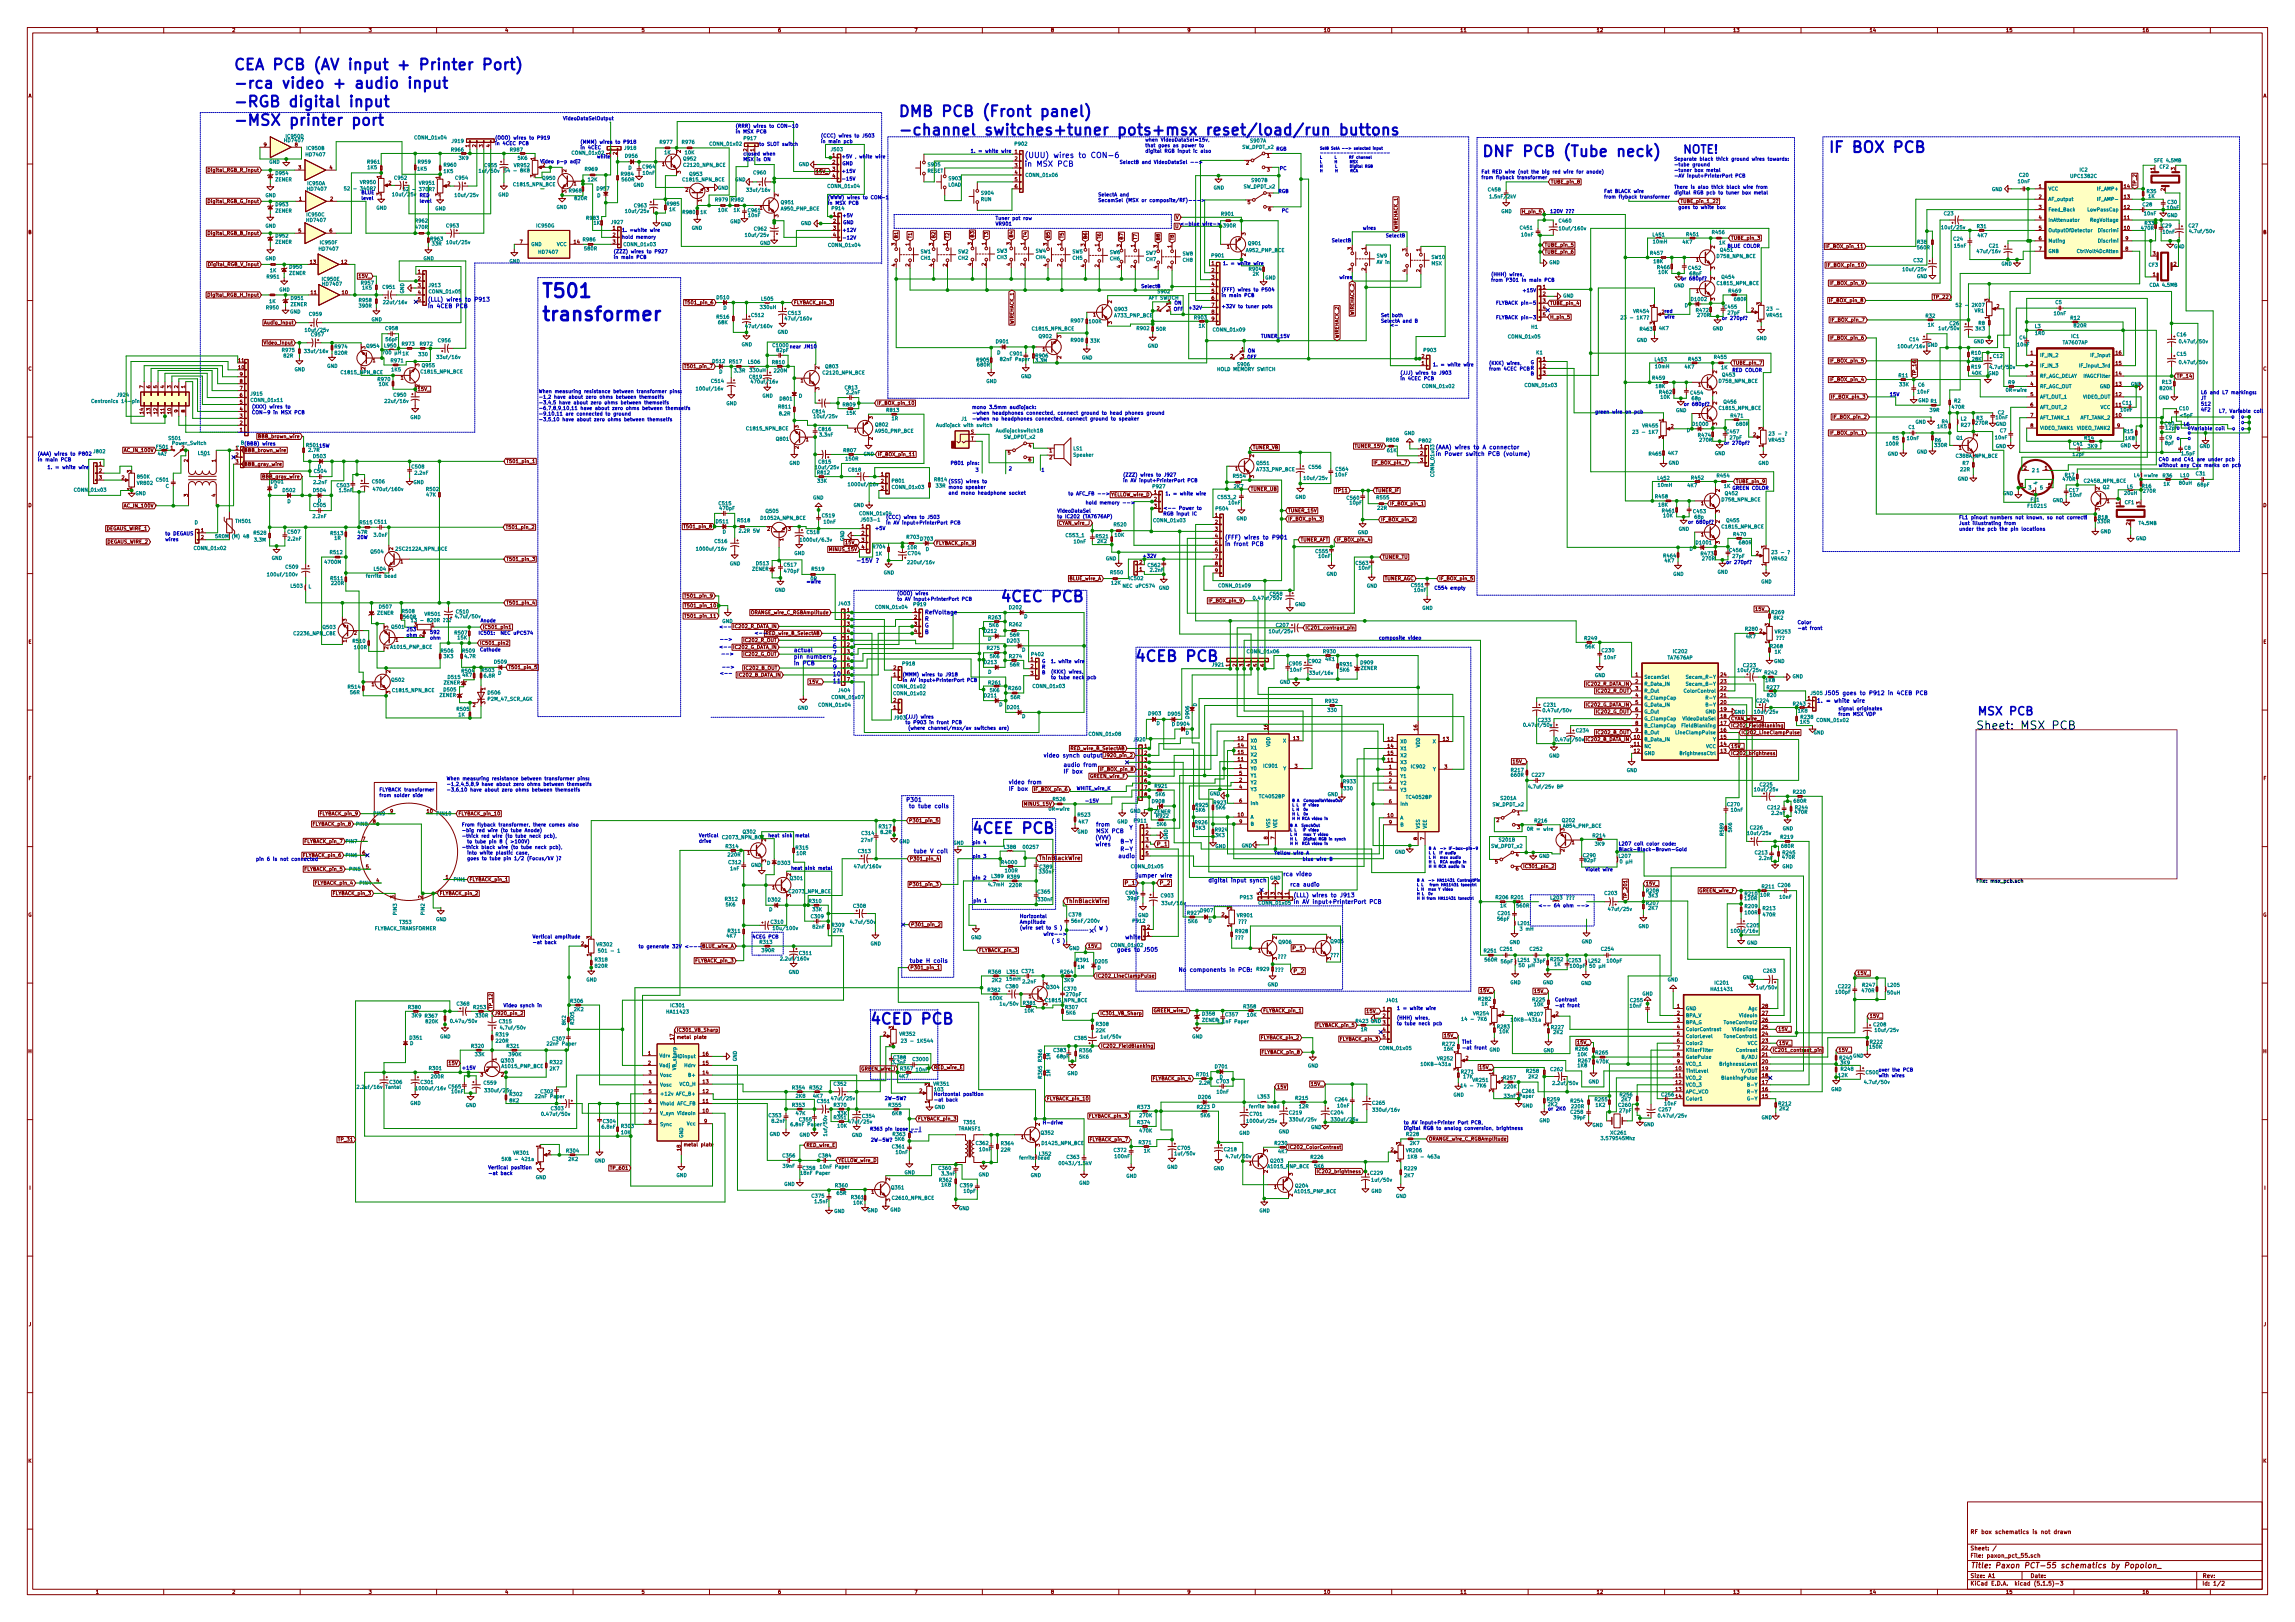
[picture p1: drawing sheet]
<svg xmlns="http://www.w3.org/2000/svg" width="841mm" height="594mm" viewBox="0 0 841 594" stroke-linecap="round" stroke-linejoin="round" font-family="sans-serif">
<defs><g id="words">
<g font-size="7" fill="#0000c2">
<text x="198.1" y="109">T501</text>
<text x="198.1" y="117.5">transformer</text>
</g>
<g font-size="5.6" fill="#0000c2">
<text x="85.3" y="25.7">CEA PCB (AV input + Printer Port)</text>
<text x="85.3" y="32.4">-rca video + audio input</text>
<text x="85.3" y="39.2">-RGB digital input</text>
<text x="85.3" y="46">-MSX printer port</text>
<text x="328.9" y="42.8">DMB PCB (Front panel)</text>
<text x="328.9" y="49.6">-channel switches+tuner pots+msx reset/load/run buttons</text>
<text x="542.8" y="57.4">DNF PCB (Tube neck)</text>
<text x="669.8" y="55.9">IF BOX PCB</text>
<text x="366.3" y="220.5">4CEC PCB</text>
<text x="415.5" y="242.3">4CEB PCB</text>
<text x="355.9" y="305.3">4CEE PCB</text>
<text x="318.5" y="375.2">4CED PCB</text>
</g>
<g font-size="4.2" fill="#0000c2">
<text x="616.5" y="56.2">NOTE!</text>
<text x="724.4" y="262">MSX PCB</text>
</g>
<text font-size="4.2" x="724.2" y="267.2">Sheet: MSX PCB</text>
<g font-size="2.8" fill="#0000c2">
<text x="375.4" y="57.9">(UUU) wires to CON-6</text>
<text x="375.4" y="61">in MSX PCB</text>
</g>
<text font-size="2.8" fill="#840000" x="722" y="574.4">Title: Paxon PCT-55 schematics by Popolon_</text>
<g font-size="2.2" fill="#0000c2">
<text x="305.1" y="234.9">5</text>
<text x="305.1" y="237.4">6</text>
<text x="305.1" y="240">7</text>
<text x="305.1" y="242.6">8</text>
<text x="305.1" y="245.1">9</text>
<text x="305.1" y="247.7">10</text>
<text x="305.1" y="250.3">11</text>
</g>
<g font-size="2.1" fill="#0000c2">
<text x="156.7" y="110.4">(LLL) wires to P913</text>
<text x="156.7" y="112.8">in 4CEB PCB</text>
<text x="526" y="164.5">(AAA) wires to A connector</text>
<text x="526" y="167">in Power switch PCB (volume)</text>
<text x="448.8" y="197.6">(FFF) wires to P901</text>
<text x="448.8" y="200">in front PCB</text>
<text x="313.7" y="206.1">-15V ?</text>
<text x="338.8" y="225">RefVoltage</text>
<text x="338.8" y="227.4">R</text>
<text x="338.8" y="229.8">G</text>
<text x="338.8" y="232.2">B</text>
<text x="290.8" y="238.8">actual</text>
<text x="290.8" y="241.2">pin numbers</text>
<text x="290.8" y="243.7">in PCB</text>
<text x="665.7" y="257.4">1. = white wire</text>
<text x="668.5" y="254.6">J505 goes to P912 in 4CEB PCB</text>
<text x="385" y="277.4">video synch output</text>
<text x="389.6" y="280.9">audio from</text>
<text x="369.6" y="287.2">video from</text>
<text x="389.6" y="283.3">IF box</text>
<text x="332" y="293.7">P301</text>
<text x="369.6" y="289.6">IF box</text>
<text x="333" y="296">to tube coils</text>
<text x="401.6" y="302.7">from</text>
<text x="401.6" y="305.1">MSX PCB</text>
<text x="413.8" y="303.9">Y</text>
<text x="401.3" y="307.5">(VVV)</text>
<text x="401.3" y="310">wires</text>
<text x="410.5" y="311.7">R-Y</text>
<text x="410.5" y="308.9">B-Y</text>
<text x="334.8" y="312.5">tube V coil</text>
<text x="409.7" y="314.3">audio</text>
<text x="416.3" y="321.4">jumper wire</text>
<text x="442.7" y="323.2">digital input synch</text>
<text x="470.2" y="320.9">rca video</text>
<text x="472.7" y="324.7">rca audio</text>
<text x="474" y="328.6">(LLL) wires to J913</text>
<text x="474" y="331">in AV input+PrinterPort PCB</text>
<text x="412.2" y="344">white</text>
<text x="333.2" y="352.6">tube H coils</text>
<text x="409.2" y="348.6">goes to J505</text>
<text x="431.8" y="355.9">No components in PCB:</text>
</g>
<g font-size="2.1" fill="#840000">
<text x="423.8" y="309.9">P_1</text>
<text x="380.6" y="315">ThinBlackWire</text>
<text x="412.5" y="324.2">P_1</text>
<text x="424.8" y="324.2">P_2</text>
<text x="390.5" y="330.8">ThinBlackWire</text>
<text x="473.9" y="348">P_1</text>
<text x="473.8" y="356.4">P_2</text>
<text x="722" y="561.8">RF box schematics is not drawn</text>
<text x="722" y="567.8">Sheet: /</text>
<text x="722" y="570.5">File: paxon_pct_55.sch</text>
<text x="722" y="580.7">KiCad E.D.A. kicad (5.1.5)-3</text>
<text x="722" y="577.9">Size: A1</text>
<text x="744" y="577.9">Date:</text>
<text x="807" y="577.9">Rev:</text>
<text x="807" y="580.7">Id: 1/2</text>
</g>
<g font-size="1.8" fill="#840000">
<text x="35" y="11.7">1</text>
<text x="85" y="11.7">2</text>
<text x="135" y="11.7">3</text>
<text x="185" y="11.7">4</text>
<text x="235" y="11.7">5</text>
<text x="285" y="11.7">6</text>
<text x="335" y="11.7">7</text>
<text x="385" y="11.7">8</text>
<text x="435" y="11.7">9</text>
<text x="485" y="11.7">10</text>
<text x="535" y="11.7">11</text>
<text x="585" y="11.7">12</text>
<text x="635" y="11.7">13</text>
<text x="685" y="11.7">14</text>
<text x="735" y="11.7">15</text>
<text x="785" y="11.7">16</text>
<text x="10.4" y="35.7">A</text>
<text x="829.4" y="35.7">A</text>
<text x="96.7" y="53.7">9</text>
<text x="108.1" y="53.7">8</text>
<text x="172" y="53.9" transform="rotate(-90 172 53.9)">1</text>
<text x="174.5" y="53.9" transform="rotate(-90 174.5 53.9)">2</text>
<text x="177" y="53.9" transform="rotate(-90 177 53.9)">3</text>
<text x="179.6" y="53.9" transform="rotate(-90 179.6 53.9)">4</text>
<text x="195.8" y="58.6" transform="rotate(-90 195.8 58.6)">1</text>
<text x="226.1" y="56.7" transform="rotate(-90 226.1 56.7)">2</text>
<text x="249.4" y="55.9" transform="rotate(-90 249.4 55.9)">2</text>
<text x="273.8" y="55.4" transform="rotate(-90 273.8 55.4)">2</text>
<text x="276.4" y="55.4" transform="rotate(-90 276.4 55.4)">1</text>
<text x="305.1" y="57.5">1</text>
<text x="371.9" y="56.2">1</text>
<text x="371.9" y="58.7">2</text>
<text x="464.3" y="57.7">1</text>
<text x="77.1" y="62.9">Digital_RGB_R_input</text>
<text x="109.4" y="62">3</text>
<text x="120.8" y="62">4</text>
<text x="139.4" y="65.2" transform="rotate(-90 139.4 65.2)">1</text>
<text x="161" y="65.5" transform="rotate(-90 161 65.5)">1</text>
<text x="195.8" y="64.9" transform="rotate(-90 195.8 64.9)">3</text>
<text x="198.8" y="61">2</text>
<text x="207.5" y="63" transform="rotate(-90 207.5 63)">2</text>
<text x="242.6" y="60.8">1</text>
<text x="249.4" y="63.5" transform="rotate(-90 249.4 63.5)">3</text>
<text x="299.4" y="63.4">15V_</text>
<text x="305.1" y="60">2</text>
<text x="305.1" y="62.6">3</text>
<text x="305.1" y="65.1">4</text>
<text x="371.9" y="61.3">3</text>
<text x="371.9" y="63.8">4</text>
<text x="456.7" y="60.3">2</text>
<text x="464.3" y="62.8">3</text>
<text x="789.4" y="62.3" transform="rotate(-90 789.4 62.3)">1</text>
<text x="797.1" y="62.3" transform="rotate(-90 797.1 62.3)">3</text>
<text x="139.4" y="71.5" transform="rotate(-90 139.4 71.5)">3</text>
<text x="142.4" y="67.6">2</text>
<text x="161" y="71.8" transform="rotate(-90 161 71.8)">3</text>
<text x="164" y="67.9">2</text>
<text x="207.5" y="70.7" transform="rotate(-90 207.5 70.7)">3</text>
<text x="210.3" y="67.9">1</text>
<text x="251.2" y="70.2">2</text>
<text x="258.9" y="70.2">3</text>
<text x="285.2" y="71.9" transform="rotate(-90 285.2 71.9)">2</text>
<text x="371.9" y="66.4">5</text>
<text x="371.9" y="68.9">6</text>
<text x="568.2" y="67.3">TUBE_pin_8</text>
<text x="747.2" y="68.9">1</text>
<text x="778.4" y="68.9">14</text>
<text x="783" y="68.4" transform="rotate(-90 783 68.4)">TP_2</text>
<text x="793.2" y="69.9" transform="rotate(-90 793.2 69.9)">2</text>
<text x="77" y="74.4">Digital_RGB_G_input</text>
<text x="109.6" y="73.5">1</text>
<text x="121.1" y="73.5">2</text>
<text x="257" y="73.9" transform="rotate(-90 257 73.9)">1</text>
<text x="278.5" y="76.8">1</text>
<text x="457.2" y="74.7">5</text>
<text x="464.8" y="72.2">4</text>
<text x="464.8" y="77.3">6</text>
<text x="747.2" y="72.7">2</text>
<text x="747.2" y="76.5">3</text>
<text x="778.4" y="76.5">12</text>
<text x="778.4" y="72.7">13</text>
<text x="285.2" y="79.5" transform="rotate(-90 285.2 79.5)">3</text>
<text x="305.3" y="79.1">1</text>
<text x="305.3" y="81.6">2</text>
<text x="430.8" y="83.5">U</text>
<text x="430.9" y="80.2">V</text>
<text x="558.2" y="78.2">H_pin_5</text>
<text x="747.2" y="80.3">4</text>
<text x="778.4" y="80.3">11</text>
<text x="10.4" y="85.7">B</text>
<text x="77.1" y="86.1">Digital_RGB_B_input</text>
<text x="109.4" y="85.2">5</text>
<text x="120.8" y="85.2">6</text>
<text x="190.5" y="89.2">7</text>
<text x="210.4" y="89.2">14</text>
<text x="224.6" y="84.1">1</text>
<text x="224.6" y="86.7">2</text>
<text x="224.6" y="89.2">3</text>
<text x="305.3" y="84.1">3</text>
<text x="305.3" y="86.7">4</text>
<text x="328.2" y="90" transform="rotate(-90 328.2 90)">3</text>
<text x="329.1" y="87.4" transform="rotate(-90 329.1 87.4)">B1</text>
<text x="333.2" y="90" transform="rotate(-90 333.2 90)">1</text>
<text x="334.1" y="87.4" transform="rotate(-90 334.1 87.4)">T1</text>
<text x="341.9" y="90" transform="rotate(-90 341.9 90)">3</text>
<text x="342.8" y="87.4" transform="rotate(-90 342.8 87.4)">B2</text>
<text x="347" y="90" transform="rotate(-90 347 90)">1</text>
<text x="347.9" y="87.4" transform="rotate(-90 347.9 87.4)">T2</text>
<text x="356.1" y="89.7" transform="rotate(-90 356.1 89.7)">3</text>
<text x="357" y="87.2" transform="rotate(-90 357 87.2)">B3</text>
<text x="361.2" y="89.7" transform="rotate(-90 361.2 89.7)">1</text>
<text x="362.1" y="87.2" transform="rotate(-90 362.1 87.2)">T3</text>
<text x="370.3" y="89.7" transform="rotate(-90 370.3 89.7)">3</text>
<text x="371.2" y="87.2" transform="rotate(-90 371.2 87.2)">B4</text>
<text x="375.4" y="89.7" transform="rotate(-90 375.4 89.7)">1</text>
<text x="376.3" y="87.2" transform="rotate(-90 376.3 87.2)">T4</text>
<text x="383.8" y="90" transform="rotate(-90 383.8 90)">3</text>
<text x="384.7" y="87.4" transform="rotate(-90 384.7 87.4)">B5</text>
<text x="388.9" y="90" transform="rotate(-90 388.9 90)">1</text>
<text x="389.8" y="87.4" transform="rotate(-90 389.8 87.4)">T5</text>
<text x="398.4" y="87.7" transform="rotate(-90 398.4 87.7)">B6</text>
<text x="403.5" y="87.7" transform="rotate(-90 403.5 87.7)">T6</text>
<text x="411.6" y="87.9" transform="rotate(-90 411.6 87.9)">B7</text>
<text x="416.7" y="87.9" transform="rotate(-90 416.7 87.9)">T7</text>
<text x="425.1" y="88.2" transform="rotate(-90 425.1 88.2)">B8</text>
<text x="430.1" y="88.2" transform="rotate(-90 430.1 88.2)">T8</text>
<text x="456.4" y="86.2" transform="rotate(-90 456.4 86.2)">3</text>
<text x="512.2" y="84.1" transform="rotate(-90 512.2 84.1)">WIREHACK_1</text>
<text x="634.3" y="87.8">TUBE_pin_3</text>
<text x="747.2" y="84.1">5</text>
<text x="747.2" y="88">6</text>
<text x="778.4" y="84.1">10</text>
<text x="778.9" y="88">9</text>
<text x="829.4" y="85.7">B</text>
<text x="397.5" y="90.2" transform="rotate(-90 397.5 90.2)">3</text>
<text x="402.6" y="90.2" transform="rotate(-90 402.6 90.2)">1</text>
<text x="410.7" y="90.5" transform="rotate(-90 410.7 90.5)">3</text>
<text x="415.8" y="90.5" transform="rotate(-90 415.8 90.5)">1</text>
<text x="424.2" y="90.7" transform="rotate(-90 424.2 90.7)">3</text>
<text x="429.3" y="90.7" transform="rotate(-90 429.3 90.7)">1</text>
<text x="449.7" y="91">1</text>
<text x="456.4" y="93.8" transform="rotate(-90 456.4 93.8)">2</text>
<text x="495.3" y="91.5" transform="rotate(-90 495.3 91.5)">3</text>
<text x="500.4" y="91.5" transform="rotate(-90 500.4 91.5)">1</text>
<text x="515.4" y="92" transform="rotate(-90 515.4 92)">3</text>
<text x="520.4" y="92" transform="rotate(-90 520.4 92)">1</text>
<text x="565.9" y="90.4">TUBE_pin_5</text>
<text x="565.9" y="92.9">TUBE_pin_6</text>
<text x="621.6" y="95.8">1</text>
<text x="628.4" y="91" transform="rotate(-90 628.4 91)">2</text>
<text x="669.7" y="90.9">IF_BOX_pin_11</text>
<text x="747.2" y="91.8">7</text>
<text x="778.9" y="91.8">8</text>
<text x="788.9" y="93.5">3</text>
<text x="77.2" y="97.5">Digital_RGB_V_input</text>
<text x="113.7" y="96.6">13</text>
<text x="125.1" y="96.6">12</text>
<text x="131.7" y="101.8">15V_</text>
<text x="153.2" y="100.1">1</text>
<text x="328.2" y="97.6" transform="rotate(-90 328.2 97.6)">4</text>
<text x="333.2" y="97.6" transform="rotate(-90 333.2 97.6)">2</text>
<text x="341.9" y="97.6" transform="rotate(-90 341.9 97.6)">4</text>
<text x="347" y="97.6" transform="rotate(-90 347 97.6)">2</text>
<text x="356.1" y="97.3" transform="rotate(-90 356.1 97.3)">4</text>
<text x="361.2" y="97.3" transform="rotate(-90 361.2 97.3)">2</text>
<text x="370.3" y="97.3" transform="rotate(-90 370.3 97.3)">4</text>
<text x="375.4" y="97.3" transform="rotate(-90 375.4 97.3)">2</text>
<text x="383.8" y="97.6" transform="rotate(-90 383.8 97.6)">4</text>
<text x="388.9" y="97.6" transform="rotate(-90 388.9 97.6)">2</text>
<text x="397.5" y="97.8" transform="rotate(-90 397.5 97.8)">4</text>
<text x="402.6" y="97.8" transform="rotate(-90 402.6 97.8)">2</text>
<text x="410.7" y="98.1" transform="rotate(-90 410.7 98.1)">4</text>
<text x="415.8" y="98.1" transform="rotate(-90 415.8 98.1)">2</text>
<text x="424.2" y="98.3" transform="rotate(-90 424.2 98.3)">4</text>
<text x="429.3" y="98.3" transform="rotate(-90 429.3 98.3)">2</text>
<text x="444" y="97.1">1</text>
<text x="444" y="99.6">2</text>
<text x="495.3" y="99.1" transform="rotate(-90 495.3 99.1)">4</text>
<text x="500.4" y="99.1" transform="rotate(-90 500.4 99.1)">2</text>
<text x="515.4" y="99.6" transform="rotate(-90 515.4 99.6)">4</text>
<text x="520.4" y="99.6" transform="rotate(-90 520.4 99.6)">2</text>
<text x="628.4" y="98.6" transform="rotate(-90 628.4 98.6)">3</text>
<text x="670" y="97.7">IF_BOX_pin_10</text>
<text x="788.9" y="101.2">1</text>
<text x="796.6" y="97.4">2</text>
<text x="114" y="107.8">11</text>
<text x="125.4" y="107.8">10</text>
<text x="153.2" y="102.7">2</text>
<text x="153.2" y="105.2">3</text>
<text x="153.2" y="107.8">4</text>
<text x="444" y="102.2">3</text>
<text x="444" y="104.7">4</text>
<text x="444" y="107.3">5</text>
<text x="565.4" y="105.7">1</text>
<text x="621.6" y="107.3">1</text>
<text x="628.4" y="102.4" transform="rotate(-90 628.4 102.4)">2</text>
<text x="671" y="104.3">IF_BOX_pin_9</text>
<text x="77.1" y="108.7">Digital_RGB_H_input</text>
<text x="153.2" y="110.3">5</text>
<text x="252" y="111.5">T501_pin_6</text>
<text x="290.9" y="111.5">FLYBACK_pin_3</text>
<text x="407.4" y="111" transform="rotate(-90 407.4 111)">2</text>
<text x="424" y="113.6">2</text>
<text x="444" y="109.8">6</text>
<text x="444" y="112.3">7</text>
<text x="565.4" y="108.3">2</text>
<text x="565.4" y="110.8">3</text>
<text x="565.4" y="113.4">4</text>
<text x="568" y="111.7">TUBE_pin_4</text>
<text x="606" y="112.4" transform="rotate(-90 606 112.4)">1</text>
<text x="628.4" y="110" transform="rotate(-90 628.4 110)">3</text>
<text x="645.2" y="111.7" transform="rotate(-90 645.2 111.7)">3</text>
<text x="670.7" y="110.7">IF_BOX_pin_8</text>
<text x="708.9" y="109.4">TP_22</text>
<text x="728.7" y="110.4" transform="rotate(-90 728.7 110.4)">3</text>
<text x="731.7" y="112.8">2</text>
<text x="97.4" y="118.8">Audio_input</text>
<text x="371.5" y="118.7" transform="rotate(-90 371.5 118.7)">WIREHACK_1</text>
<text x="400.6" y="115.9">1</text>
<text x="407.4" y="118.7" transform="rotate(-90 407.4 118.7)">3</text>
<text x="444" y="114.9">8</text>
<text x="444" y="117.4">9</text>
<text x="496.2" y="115.4" transform="rotate(-90 496.2 115.4)">WIREHACK_2</text>
<text x="565.4" y="115.9">5</text>
<text x="568" y="116.8">H_pin_5</text>
<text x="606" y="118.8" transform="rotate(-90 606 118.8)">3</text>
<text x="641.8" y="114.1">2</text>
<text x="645.2" y="118" transform="rotate(-90 645.2 118)">1</text>
<text x="671.2" y="117.8">IF_BOX_pin_7</text>
<text x="728.7" y="116.8" transform="rotate(-90 728.7 116.8)">1</text>
<text x="388.9" y="123.7" transform="rotate(-90 388.9 123.7)">3</text>
<text x="490.6" y="124" transform="rotate(-90 490.6 124)">WIREHACK_2</text>
<text x="671" y="124.4">IF_BOX_pin_6</text>
<text x="97.3" y="126.2">Video_input</text>
<text x="133.9" y="127.8" transform="rotate(-90 133.9 127.8)">3</text>
<text x="382.1" y="128.6">1</text>
<text x="388.9" y="131.4" transform="rotate(-90 388.9 131.4)">2</text>
<text x="450.9" y="131.1">2</text>
<text x="454.9" y="128.6">1</text>
<text x="521" y="131.1">2</text>
<text x="744.1" y="129.9">1</text>
<text x="775.4" y="129.9">16</text>
<text x="10.4" y="135.7">C</text>
<text x="87.4" y="135.2">10</text>
<text x="87.4" y="132.7">11</text>
<text x="87.9" y="137.7">9</text>
<text x="133.9" y="135.4" transform="rotate(-90 133.9 135.4)">2</text>
<text x="136.6" y="132.7">1</text>
<text x="153.7" y="134.2" transform="rotate(-90 153.7 134.2)">3</text>
<text x="251.7" y="134.8">T501_pin_7</text>
<text x="300.2" y="135.2" transform="rotate(-90 300.2 135.2)">2</text>
<text x="521" y="133.7">1</text>
<text x="565.4" y="132.2">1</text>
<text x="565.4" y="134.7">2</text>
<text x="565.4" y="137.2">3</text>
<text x="629.2" y="136.7" transform="rotate(-90 629.2 136.7)">2</text>
<text x="635" y="133.6">TUBE_pin_7</text>
<text x="671" y="132.8">IF_BOX_pin_5</text>
<text x="702.2" y="137.7" transform="rotate(-90 702.2 137.7)">TP_16</text>
<text x="744.1" y="133.7">2</text>
<text x="744.1" y="137.5">3</text>
<text x="775.4" y="137.5">14</text>
<text x="775.4" y="133.7">15</text>
<text x="829.4" y="135.7">C</text>
<text x="52.6" y="142.2" transform="rotate(-90 52.6 142.2)">7</text>
<text x="55.1" y="142.2" transform="rotate(-90 55.1 142.2)">6</text>
<text x="57.7" y="142.2" transform="rotate(-90 57.7 142.2)">5</text>
<text x="60.2" y="142.2" transform="rotate(-90 60.2 142.2)">4</text>
<text x="62.7" y="142.2" transform="rotate(-90 62.7 142.2)">3</text>
<text x="65.3" y="142.2" transform="rotate(-90 65.3 142.2)">2</text>
<text x="67.8" y="142.2" transform="rotate(-90 67.8 142.2)">1</text>
<text x="87.9" y="142.8">7</text>
<text x="87.9" y="140.3">8</text>
<text x="146.9" y="139">1</text>
<text x="152.9" y="143.2">15V_</text>
<text x="153.7" y="141.8" transform="rotate(-90 153.7 141.8)">2</text>
<text x="293.4" y="140">1</text>
<text x="300.2" y="142.8" transform="rotate(-90 300.2 142.8)">3</text>
<text x="622.4" y="141.6">1</text>
<text x="671" y="139.6">IF_BOX_pin_4</text>
<text x="744.1" y="141.3">4</text>
<text x="775.4" y="141.3">13</text>
<text x="797.6" y="138.4">TP_14</text>
<text x="87.9" y="147.9">5</text>
<text x="87.9" y="145.4">6</text>
<text x="321.3" y="148.3">IF_BOX_pin_10</text>
<text x="629.2" y="148.1" transform="rotate(-90 629.2 148.1)">2</text>
<text x="629.2" y="144.3" transform="rotate(-90 629.2 144.3)">3</text>
<text x="671.5" y="146">IF_BOX_pin_3</text>
<text x="744.1" y="145.1">5</text>
<text x="744.1" y="148.9">6</text>
<text x="775.4" y="148.9">11</text>
<text x="775.4" y="145.1">12</text>
<text x="52.6" y="151.5" transform="rotate(-90 52.6 151.5)">14</text>
<text x="55.1" y="151.5" transform="rotate(-90 55.1 151.5)">13</text>
<text x="57.7" y="151.5" transform="rotate(-90 57.7 151.5)">12</text>
<text x="60.2" y="151.5" transform="rotate(-90 60.2 151.5)">11</text>
<text x="62.7" y="151.5" transform="rotate(-90 62.7 151.5)">10</text>
<text x="65.3" y="151.1" transform="rotate(-90 65.3 151.1)">9</text>
<text x="67.8" y="151.1" transform="rotate(-90 67.8 151.1)">8</text>
<text x="87.9" y="155.5">2</text>
<text x="87.9" y="153">3</text>
<text x="87.9" y="150.4">4</text>
<text x="319.8" y="153.5" transform="rotate(-90 319.8 153.5)">3</text>
<text x="609.3" y="154.4" transform="rotate(-90 609.3 154.4)">1</text>
<text x="622.4" y="153">1</text>
<text x="629.2" y="155.7" transform="rotate(-90 629.2 155.7)">3</text>
<text x="672" y="153.4">IF_BOX_pin_2</text>
<text x="744.1" y="152.7">7</text>
<text x="775.4" y="152.7">10</text>
<text x="87.9" y="158.1">1</text>
<text x="95" y="160.5">BBB_brown_wire</text>
<text x="292.6" y="156.8" transform="rotate(-90 292.6 156.8)">3</text>
<text x="295.4" y="161.6">1</text>
<text x="313" y="158.3">1</text>
<text x="319.8" y="161.1" transform="rotate(-90 319.8 161.1)">2</text>
<text x="355.8" y="158.8">S</text>
<text x="355.8" y="161.4">T</text>
<text x="609.3" y="160.7" transform="rotate(-90 609.3 160.7)">3</text>
<text x="612.3" y="156.8">2</text>
<text x="642.5" y="159.8">2</text>
<text x="645.9" y="157.4" transform="rotate(-90 645.9 157.4)">3</text>
<text x="671" y="159.2">IF_BOX_pin_1</text>
<text x="724.7" y="159.8" transform="rotate(-90 724.7 159.8)">2</text>
<text x="744.1" y="156.5">8</text>
<text x="775.9" y="156.5">9</text>
<text x="45.9" y="165.6">AC_IN_100V</text>
<text x="62.5" y="164.7">1</text>
<text x="86.4" y="164.7">1</text>
<text x="86.4" y="167.2">2</text>
<text x="89.4" y="165.6">BBB_brown_wire</text>
<text x="292.6" y="164.4" transform="rotate(-90 292.6 164.4)">2</text>
<text x="316.4" y="167">GND IF_BOX_pin_11</text>
<text x="369.3" y="166.4">5</text>
<text x="377" y="163.9">4</text>
<text x="384.6" y="165.7">1</text>
<text x="459" y="164.5">TUNER_VB</text>
<text x="459.5" y="167.4" transform="rotate(-90 459.5 167.4)">2</text>
<text x="496.7" y="164">TUNER_15V</text>
<text x="520.5" y="164.2">1</text>
<text x="520.5" y="166.7">2</text>
<text x="645.9" y="163.8" transform="rotate(-90 645.9 163.8)">1</text>
<text x="717.9" y="164.7">1</text>
<text x="36.3" y="170.5">1</text>
<text x="36.3" y="173">2</text>
<text x="48" y="173.1" transform="rotate(-90 48 173.1)">3</text>
<text x="68.8" y="169.2" transform="rotate(-90 68.8 169.2)">2</text>
<text x="79" y="169.2" transform="rotate(-90 79 169.2)">1</text>
<text x="86.4" y="169.7">3</text>
<text x="89.4" y="170.6">BBB_gray_wire</text>
<text x="185.4" y="169.6">T501_pin_1</text>
<text x="377" y="169">6</text>
<text x="384.6" y="168.2">2</text>
<text x="452.7" y="172.3">1</text>
<text x="503.9" y="170.1">IF_BOX_pin_7</text>
<text x="520.5" y="169.2">3</text>
<text x="741.7" y="172">2</text>
<text x="749.3" y="172">1</text>
<text x="36.3" y="175.6">3</text>
<text x="44.6" y="175.6">2</text>
<text x="96.6" y="175.2">BBB_gray_wire</text>
<text x="99.5" y="177">D501</text>
<text x="322.9" y="174.3">1</text>
<text x="322.9" y="176.9">2</text>
<text x="322.9" y="179.4">3</text>
<text x="458.2" y="179.8">TUNER_UB</text>
<text x="459.5" y="175.1" transform="rotate(-90 459.5 175.1)">3</text>
<text x="636" y="177">TUBE_pin_9</text>
<text x="740.4" y="178.4">3</text>
<text x="750.6" y="178.4">5</text>
<text x="769.4" y="179.4" transform="rotate(-90 769.4 179.4)">2</text>
<text x="10.4" y="185.7">D</text>
<text x="45.9" y="185.9">AC_IN_100V</text>
<text x="68.8" y="181.9" transform="rotate(-90 68.8 181.9)">3</text>
<text x="79" y="181.9" transform="rotate(-90 79 181.9)">4</text>
<text x="407" y="181.8">YELLOW_wire_D</text>
<text x="422.9" y="180.9">1</text>
<text x="422.9" y="183.5">2</text>
<text x="489.8" y="180.3">TP11</text>
<text x="504" y="180.3">TUNER_IF</text>
<text x="509.3" y="185.1">IF_BOX_pin_1</text>
<text x="623.4" y="185">1</text>
<text x="630.2" y="180.1" transform="rotate(-90 630.2 180.1)">2</text>
<text x="745.7" y="180.4" transform="rotate(-90 745.7 180.4)">4</text>
<text x="772.1" y="184.2">1</text>
<text x="776.7" y="184.7" transform="rotate(-90 776.7 184.7)">1</text>
<text x="784.4" y="184.7" transform="rotate(-90 784.4 184.7)">3</text>
<text x="829.4" y="185.7">D</text>
<text x="422.9" y="186">3</text>
<text x="445.3" y="189.3">1</text>
<text x="445.3" y="191.8">2</text>
<text x="472" y="187.7">TUNER_15V</text>
<text x="472" y="190.7">IF_BOX_pin_3</text>
<text x="506" y="191">IF_BOX_pin_2</text>
<text x="630.2" y="191.6" transform="rotate(-90 630.2 191.6)">2</text>
<text x="630.2" y="187.8" transform="rotate(-90 630.2 187.8)">3</text>
<text x="769.4" y="187" transform="rotate(-90 769.4 187)">3</text>
<text x="38.9" y="194.3">DEGAUS_WIRE_1</text>
<text x="73.7" y="194.9">1</text>
<text x="73.7" y="197.4">2</text>
<text x="185.2" y="193.7">T501_pin_2</text>
<text x="251.5" y="193.5">T501_pin_8</text>
<text x="281.2" y="194.4">2</text>
<text x="288.8" y="194.4">3</text>
<text x="315.7" y="193.4">1</text>
<text x="315.7" y="195.9">2</text>
<text x="388" y="192.2">CYAN_wire_J</text>
<text x="445.3" y="194.4">3</text>
<text x="445.3" y="196.9">4</text>
<text x="623.4" y="196.4">1</text>
<text x="780.5" y="192.3" transform="rotate(-90 780.5 192.3)">2</text>
<text x="39.2" y="199.1">DEGAUS_WIRE_2</text>
<text x="144" y="201.5" transform="rotate(-90 144 201.5)">2</text>
<text x="287" y="198.1" transform="rotate(-90 287 198.1)">1</text>
<text x="304.3" y="201.9">MINUS_15V</text>
<text x="310" y="199.3">15V_</text>
<text x="315.7" y="198.4">3</text>
<text x="315.7" y="201">4</text>
<text x="342.9" y="199.6">FLYBACK_pin_9</text>
<text x="445.3" y="199.5">5</text>
<text x="445.3" y="202">6</text>
<text x="476.5" y="198.3">TUNER_AFT</text>
<text x="489.7" y="198.3">IF_BOX_pin_4</text>
<text x="630.2" y="199.2" transform="rotate(-90 630.2 199.2)">3</text>
<text x="643.5" y="203.3">2</text>
<text x="646.9" y="200.8" transform="rotate(-90 646.9 200.8)">3</text>
<text x="144" y="209.1" transform="rotate(-90 144 209.1)">3</text>
<text x="146.8" y="206.3">1</text>
<text x="185.4" y="205.4">T501_pin_3</text>
<text x="417.6" y="209.1">1</text>
<text x="417.6" y="206.6">2</text>
<text x="445.3" y="204.5">7</text>
<text x="445.3" y="207.1">8</text>
<text x="445.3" y="209.6">9</text>
<text x="506.5" y="204.7">TUNER_TU</text>
<text x="646.9" y="207.2" transform="rotate(-90 646.9 207.2)">1</text>
<text x="392" y="212.5">BLUE_wire_A</text>
<text x="507.1" y="212.5">TUNER_AGC</text>
<text x="527.3" y="212.5">IF_BOX_pin_5</text>
<text x="185.4" y="221.4">T501_pin_4</text>
<text x="251.7" y="218.9">T501_pin_9</text>
<text x="443.4" y="220.7">IF_BOX_pin_9</text>
<text x="127" y="227.6" transform="rotate(-90 127 227.6)">3</text>
<text x="252" y="222.5">T501_pin_10</text>
<text x="252" y="226.3">T501_pin_11</text>
<text x="275.6" y="225">ORANGE_wire_C_RGBAmplitude</text>
<text x="310.4" y="224.1">1</text>
<text x="310.4" y="226.6">2</text>
<text x="335.1" y="224.1">1</text>
<text x="335.1" y="226.6">2</text>
<text x="643.5" y="223.7">15V_</text>
<text x="129.7" y="232.5">2</text>
<text x="142.2" y="230.2" transform="rotate(-90 142.2 230.2)">3</text>
<text x="151.8" y="229.4">3</text>
<text x="155.2" y="233.3" transform="rotate(-90 155.2 233.3)">2</text>
<text x="158.1" y="229.4">1</text>
<text x="176.8" y="230.3">IC501_pin1</text>
<text x="269.1" y="230.1">IC202_R_DATA_IN</text>
<text x="281.2" y="232.6">RED_wire_B_SelectAB</text>
<text x="310.4" y="229.2">3</text>
<text x="310.4" y="231.7">4</text>
<text x="335.1" y="229.2">3</text>
<text x="335.1" y="231.7">4</text>
<text x="478.3" y="230.6">IC201_contrast_pin</text>
<text x="644.8" y="231.7">2</text>
<text x="648.2" y="229.3" transform="rotate(-90 648.2 229.3)">3</text>
<text x="10.4" y="235.7">E</text>
<text x="127" y="235.3" transform="rotate(-90 127 235.3)">1</text>
<text x="142.2" y="237.8" transform="rotate(-90 142.2 237.8)">2</text>
<text x="145" y="235">1</text>
<text x="175.8" y="236.2">IC501_pin2</text>
<text x="269" y="237.7">IC202_G_DATA_IN</text>
<text x="273" y="235.2">IC202_R_OUT</text>
<text x="310.4" y="234.3">1</text>
<text x="310.4" y="236.8">2</text>
<text x="310.4" y="239.3">3</text>
<text x="648.2" y="235.6" transform="rotate(-90 648.2 235.6)">1</text>
<text x="829.4" y="235.7">E</text>
<text x="186.2" y="245.1">T501_pin_5</text>
<text x="272.9" y="240.2">IC202_G_OUT</text>
<text x="273.3" y="245.3">IC202_B_OUT</text>
<text x="310.4" y="241.9">4</text>
<text x="310.4" y="244.4">5</text>
<text x="327.4" y="245.2">2</text>
<text x="377.7" y="242.1">1</text>
<text x="377.7" y="244.7">2</text>
<text x="450.6" y="244.1" transform="rotate(-90 450.6 244.1)">1</text>
<text x="453.1" y="244.1" transform="rotate(-90 453.1 244.1)">2</text>
<text x="455.7" y="244.1" transform="rotate(-90 455.7 244.1)">3</text>
<text x="458.2" y="244.1" transform="rotate(-90 458.2 244.1)">4</text>
<text x="460.8" y="244.1" transform="rotate(-90 460.8 244.1)">5</text>
<text x="463.3" y="244.1" transform="rotate(-90 463.3 244.1)">6</text>
<text x="136.2" y="251.3">1</text>
<text x="143" y="246.4" transform="rotate(-90 143 246.4)">2</text>
<text x="270.6" y="247.9">IC202_B_DATA_IN</text>
<text x="296.8" y="250.4">15V_</text>
<text x="310.4" y="247">6</text>
<text x="310.4" y="249.5">7</text>
<text x="327.4" y="247.7">1</text>
<text x="377.7" y="247.2">3</text>
<text x="581.5" y="251.2">IC202_R_DATA_IN</text>
<text x="599.3" y="247.7">1</text>
<text x="599.3" y="250.3">2</text>
<text x="630.6" y="250.3">23</text>
<text x="630.6" y="247.7">24</text>
<text x="143" y="254" transform="rotate(-90 143 254)">3</text>
<text x="177.8" y="257.9" transform="rotate(-90 177.8 257.9)">3</text>
<text x="177.8" y="252.8" transform="rotate(-90 177.8 252.8)">1</text>
<text x="327.4" y="257.1">2</text>
<text x="585.4" y="253.7">IC202_R_OUT</text>
<text x="599.3" y="252.8">3</text>
<text x="599.3" y="255.3">4</text>
<text x="599.3" y="257.9">5</text>
<text x="630.6" y="257.9">20</text>
<text x="630.6" y="255.3">21</text>
<text x="630.6" y="252.8">22</text>
<text x="662.5" y="256.4">1</text>
<text x="173.3" y="258.9">2</text>
<text x="327.4" y="259.7">1</text>
<text x="581.4" y="258.8">IC202_G_DATA_IN</text>
<text x="585.3" y="261.3">IC202_G_OUT</text>
<text x="599.3" y="260.4">6</text>
<text x="599.3" y="263">7</text>
<text x="630.6" y="263">18</text>
<text x="630.6" y="260.4">19</text>
<text x="634.3" y="263.9">CYAN_wire_J</text>
<text x="662.5" y="258.9">2</text>
<text x="464.6" y="267.2" transform="rotate(-90 464.6 267.2)">16</text>
<text x="519.4" y="267.5" transform="rotate(-90 519.4 267.5)">16</text>
<text x="585.4" y="268.9">IC202_B_OUT</text>
<text x="599.3" y="265.5">8</text>
<text x="599.3" y="268">9</text>
<text x="630.6" y="268">16</text>
<text x="630.6" y="265.5">17</text>
<text x="634.3" y="266.4">IC202_FieldBlanking</text>
<text x="638.1" y="268.9">IC202_LineClampPulse</text>
<text x="393" y="274.8">RED_wire_B_SelectAB</text>
<text x="419.4" y="273.9">1</text>
<text x="453.7" y="271.1">12</text>
<text x="453.7" y="273.6">14</text>
<text x="474" y="271.1">13</text>
<text x="508.6" y="271.3">12</text>
<text x="508.6" y="273.9">14</text>
<text x="528.9" y="271.3">13</text>
<text x="581.5" y="271.5">IC202_B_DATA_IN</text>
<text x="598.9" y="270.6">10</text>
<text x="598.9" y="273.1">11</text>
<text x="598.9" y="275.7">12</text>
<text x="630.6" y="275.7">13</text>
<text x="630.6" y="273.1">14</text>
<text x="630.6" y="270.6">15</text>
<text x="634.3" y="274">15V_</text>
<text x="405.7" y="277.3">J920_pin_2</text>
<text x="419.4" y="276.4">2</text>
<text x="419.4" y="279">3</text>
<text x="419.4" y="281.5">4</text>
<text x="453.7" y="278.7">11</text>
<text x="453.7" y="276.2">15</text>
<text x="454.2" y="281.3">1</text>
<text x="474.5" y="281.3">3</text>
<text x="508.6" y="279">11</text>
<text x="508.6" y="276.4">15</text>
<text x="509" y="281.5">1</text>
<text x="529.4" y="281.5">3</text>
<text x="554.6" y="279.6">15V_</text>
<text x="634.3" y="276.6">IC202_brightness</text>
<text x="10.5" y="285.7">F</text>
<text x="399.6" y="284.9">GREEN_wire_F</text>
<text x="403.5" y="282.4">IF_BOX_pin_8</text>
<text x="419.4" y="284">5</text>
<text x="419.4" y="286.6">6</text>
<text x="454.2" y="286.3">2</text>
<text x="454.2" y="283.8">5</text>
<text x="509" y="286.6">2</text>
<text x="509" y="284">5</text>
<text x="829.5" y="285.7">F</text>
<text x="379.4" y="289.8">IF_BOX_pin_6</text>
<text x="419.4" y="289.1">7</text>
<text x="419.4" y="291.7">8</text>
<text x="454.2" y="288.9">4</text>
<text x="454.2" y="294">6</text>
<text x="509" y="289.1">4</text>
<text x="117.2" y="298.7">FLYBACK_pin_9</text>
<text x="143" y="297.8">9</text>
<text x="156.5" y="297.8">10</text>
<text x="167.9" y="298.7">FLYBACK_pin_10</text>
<text x="375.7" y="295.1">MINUS_15V</text>
<text x="453.7" y="299">10</text>
<text x="508.6" y="299.3">10</text>
<text x="509" y="294.2">6</text>
<text x="556" y="298.5">1</text>
<text x="114.7" y="302.5">FLYBACK_pin_8</text>
<text x="136.7" y="301.6">8</text>
<text x="333" y="301.2">P301_pin_5</text>
<text x="419.9" y="303.1">1</text>
<text x="419.9" y="305.6">2</text>
<text x="454.2" y="301.6">9</text>
<text x="509" y="301.8">9</text>
<text x="548.4" y="301.1">2</text>
<text x="556" y="303.6">3</text>
<text x="573.3" y="304.3" transform="rotate(-90 573.3 304.3)">3</text>
<text x="111.7" y="308.8">FLYBACK_pin_7</text>
<text x="132.9" y="307.9">7</text>
<text x="280.7" y="308.1" transform="rotate(-90 280.7 308.1)">2</text>
<text x="419.9" y="308.2">3</text>
<text x="419.9" y="310.7">4</text>
<text x="464.6" y="307.4" transform="rotate(-90 464.6 307.4)">8</text>
<text x="467.1" y="307.4" transform="rotate(-90 467.1 307.4)">7</text>
<text x="519.4" y="307.6" transform="rotate(-90 519.4 307.6)">8</text>
<text x="522" y="307.6" transform="rotate(-90 522 307.6)">7</text>
<text x="573.3" y="312" transform="rotate(-90 573.3 312)">2</text>
<text x="576" y="309.2">1</text>
<text x="132.9" y="313">6</text>
<text x="273.9" y="313">1</text>
<text x="280.7" y="315.8" transform="rotate(-90 280.7 315.8)">3</text>
<text x="333.3" y="315.2">P301_pin_4</text>
<text x="419.9" y="313.3">5</text>
<text x="547.9" y="316.3">5</text>
<text x="555.5" y="313.8">4</text>
<text x="558.1" y="318">IC301_pin_2</text>
<text x="111.7" y="319">FLYBACK_pin_5</text>
<text x="134.1" y="318.1">5</text>
<text x="137.9" y="323.2">4</text>
<text x="163.3" y="321.9">1</text>
<text x="172" y="322.8">FLYBACK_pin_1</text>
<text x="289.8" y="320.8" transform="rotate(-90 289.8 320.8)">2</text>
<text x="555.5" y="318.8">6</text>
<text x="115.5" y="324.1">FLYBACK_pin_4</text>
<text x="122.1" y="327.9">FLYBACK_pin_3</text>
<text x="144.5" y="329" transform="rotate(-90 144.5 329)">3</text>
<text x="154.7" y="329" transform="rotate(-90 154.7 329)">2</text>
<text x="161.1" y="327.9">FLYBACK_pin_2</text>
<text x="283" y="325.7">1</text>
<text x="289.8" y="328.5" transform="rotate(-90 289.8 328.5)">3</text>
<text x="334.4" y="324.6">P301_pin_3</text>
<text x="462" y="327.7" transform="rotate(-90 462 327.7)">5</text>
<text x="464.6" y="327.7" transform="rotate(-90 464.6 327.7)">4</text>
<text x="467.1" y="327.7" transform="rotate(-90 467.1 327.7)">3</text>
<text x="469.6" y="327.7" transform="rotate(-90 469.6 327.7)">2</text>
<text x="472.2" y="327.7" transform="rotate(-90 472.2 327.7)">1</text>
<text x="596.3" y="329.2" transform="rotate(-90 596.3 329.2)">TP_201</text>
<text x="603" y="324.3">15V_</text>
<text x="622.9" y="326.8">GREEN_wire_F</text>
<text x="10.3" y="335.7">G</text>
<text x="447.7" y="335.6">2</text>
<text x="451.1" y="333.2" transform="rotate(-90 451.1 333.2)">3</text>
<text x="829.3" y="335.7">G</text>
<text x="333.8" y="339.3">P301_pin_2</text>
<text x="420.4" y="340.2">2</text>
<text x="451.1" y="339.5" transform="rotate(-90 451.1 339.5)">1</text>
<text x="213" y="346.3">2</text>
<text x="216.4" y="343.8" transform="rotate(-90 216.4 343.8)">3</text>
<text x="257.4" y="347.2">BLUE_wire_A</text>
<text x="398.6" y="347.2">15V_</text>
<text x="420.4" y="342.7">1</text>
<text x="467.9" y="344" transform="rotate(-90 467.9 344)">2</text>
<text x="487.7" y="344" transform="rotate(-90 487.7 344)">2</text>
<text x="216.4" y="350.2" transform="rotate(-90 216.4 350.2)">1</text>
<text x="254.9" y="352.5">FLYBACK_pin_3</text>
<text x="358.7" y="348.7">FLYBACK_pin_3</text>
<text x="461.1" y="348.8">1</text>
<text x="467.9" y="351.6" transform="rotate(-90 467.9 351.6)">3</text>
<text x="480.9" y="348.8">1</text>
<text x="333.5" y="355">P301_pin_1</text>
<text x="401.6" y="358.1">IC202_LineClampPulse</text>
<text x="680.5" y="357.1">15V_</text>
<text x="377" y="365.6">1</text>
<text x="383.8" y="360.7" transform="rotate(-90 383.8 360.7)">2</text>
<text x="542.7" y="363.4">15V_</text>
<text x="562.5" y="363.7">15V_</text>
<text x="180.5" y="369.6" transform="rotate(-90 180.5 369.6)">TP_12</text>
<text x="181.1" y="371.8">J920_pin_2</text>
<text x="383.8" y="368.3" transform="rotate(-90 383.8 368.3)">3</text>
<text x="403.1" y="371.8">IC301_VB_Sharp</text>
<text x="423" y="370.8">GREEN_wire_I</text>
<text x="462.8" y="370.8">FLYBACK_pin_1</text>
<text x="501" y="371">15V_</text>
<text x="506.8" y="370.2">1</text>
<text x="547.4" y="369.2" transform="rotate(-90 547.4 369.2)">1</text>
<text x="550.3" y="371.7">2</text>
<text x="567.2" y="369.5" transform="rotate(-90 567.2 369.5)">1</text>
<text x="570.1" y="371.9">2</text>
<text x="614.6" y="369.1">1</text>
<text x="614.6" y="371.7">2</text>
<text x="645.8" y="371.7">27</text>
<text x="645.8" y="369.1">28</text>
<text x="247.9" y="377.9">IC301_VB_Sharp</text>
<text x="327.2" y="376.9" transform="rotate(-90 327.2 376.9)">3</text>
<text x="482.5" y="376.1">FLYBACK_pin_5</text>
<text x="506.8" y="372.7">2</text>
<text x="506.8" y="375.2">3</text>
<text x="506.8" y="377.8">4</text>
<text x="614.6" y="374.2">3</text>
<text x="614.6" y="376.8">4</text>
<text x="645.8" y="376.8">25</text>
<text x="645.8" y="374.2">26</text>
<text x="651.5" y="377.6">15V_</text>
<text x="685.1" y="372.8">15V_</text>
<text x="246.9" y="380.8" transform="rotate(-90 246.9 380.8)">17</text>
<text x="248.9" y="380.5">metal plate</text>
<text x="323.7" y="379.3">2</text>
<text x="403.4" y="383.7">IC202_FieldBlanking</text>
<text x="462.2" y="380.7">FLYBACK_pin_2</text>
<text x="491.1" y="381.2">FLYBACK_pin_3</text>
<text x="506.8" y="380.3">5</text>
<text x="529.5" y="379.9">15V_</text>
<text x="578.3" y="382.5">15V_</text>
<text x="614.6" y="379.3">5</text>
<text x="614.6" y="381.8">6</text>
<text x="645.8" y="381.8">23</text>
<text x="645.8" y="379.3">24</text>
<text x="651.8" y="382.7">15V_</text>
<text x="10.4" y="385.7">H</text>
<text x="181.9" y="388.5" transform="rotate(-90 181.9 388.5)">1</text>
<text x="237.5" y="386.4">1</text>
<text x="237.5" y="390">2</text>
<text x="257.6" y="390">15</text>
<text x="257.6" y="386.7">16</text>
<text x="462.4" y="386">FLYBACK_pin_8</text>
<text x="534.2" y="385.7" transform="rotate(-90 534.2 385.7)">1</text>
<text x="537.1" y="388.2">2</text>
<text x="614.6" y="384.4">7</text>
<text x="614.6" y="386.9">8</text>
<text x="614.6" y="389.5">9</text>
<text x="645.8" y="389.5">20</text>
<text x="645.8" y="386.9">21</text>
<text x="645.8" y="384.4">22</text>
<text x="649.5" y="385.3">IC201_contrast_pin</text>
<text x="673.6" y="385.3">15V_</text>
<text x="829.4" y="385.7">H</text>
<text x="164.7" y="390.1">15V</text>
<text x="176" y="394.3">3</text>
<text x="183.7" y="394.3">2</text>
<text x="237.8" y="393.5">3</text>
<text x="257.6" y="393.5">14</text>
<text x="315.8" y="392.1">GREEN_wire_I</text>
<text x="342.2" y="391.6">RED_wire_E</text>
<text x="422.6" y="395.7">FLYBACK_pin_4</text>
<text x="542.4" y="391.6">15V_</text>
<text x="547.1" y="393.6" transform="rotate(-90 547.1 393.6)">1</text>
<text x="614.1" y="392">10</text>
<text x="614.1" y="394.5">11</text>
<text x="645.8" y="394.5">18</text>
<text x="645.8" y="392">19</text>
<text x="237.8" y="397.1">4</text>
<text x="237.8" y="400.4">5</text>
<text x="257.6" y="400.4">12</text>
<text x="257.6" y="396.8">13</text>
<text x="337" y="400.1">2</text>
<text x="340.4" y="397.7" transform="rotate(-90 340.4 397.7)">3</text>
<text x="467.9" y="398.7">15V</text>
<text x="480.7" y="397.7">15V_</text>
<text x="547.1" y="400" transform="rotate(-90 547.1 400)">3</text>
<text x="550.1" y="396.1">2</text>
<text x="614.1" y="397.1">12</text>
<text x="614.1" y="399.6">13</text>
<text x="645.8" y="399.6">16</text>
<text x="645.8" y="397.1">17</text>
<text x="237.8" y="403.9">6</text>
<text x="237.8" y="407.5">7</text>
<text x="257.6" y="407.5">10</text>
<text x="257.6" y="403.9">11</text>
<text x="340.4" y="404" transform="rotate(-90 340.4 404)">1</text>
<text x="383.6" y="403">FLYBACK_pin_10</text>
<text x="614.1" y="402.2">14</text>
<text x="645.8" y="402.2">15</text>
<text x="237.8" y="411.6">8</text>
<text x="258.1" y="411.3">9</text>
<text x="336.3" y="410.4">FLYBACK_pin_3</text>
<text x="381" y="412.3" transform="rotate(-90 381 412.3)">2</text>
<text x="399.2" y="409.4">FLYBACK_pin_3</text>
<text x="124.3" y="418">TP_31</text>
<text x="251.4" y="419.9">metal plate</text>
<text x="374.2" y="417.1">1</text>
<text x="381" y="419.9" transform="rotate(-90 381 419.9)">3</text>
<text x="399.4" y="418">FLYBACK_pin_7</text>
<text x="513.1" y="419.3" transform="rotate(-90 513.1 419.3)">3</text>
<text x="523.5" y="417.8">ORANGE_wire_C_RGBAmplitude</text>
<text x="197.9" y="420.3" transform="rotate(-90 197.9 420.3)">1</text>
<text x="200.8" y="422.7">2</text>
<text x="249.4" y="421.4" transform="rotate(-90 249.4 421.4)">18</text>
<text x="295.4" y="420.1">RED_wire_E</text>
<text x="307.1" y="425.7">YELLOW_wire_D</text>
<text x="464.6" y="421.9" transform="rotate(-90 464.6 421.9)">3</text>
<text x="472" y="420.8">IC202_ColorContrast</text>
<text x="509.7" y="421.7">2</text>
<text x="513.1" y="425.6" transform="rotate(-90 513.1 425.6)">1</text>
<text x="197.9" y="426.6" transform="rotate(-90 197.9 426.6)">3</text>
<text x="224.2" y="428.4">TP_601</text>
<text x="457.8" y="426.8">1</text>
<text x="464.6" y="429.6" transform="rotate(-90 464.6 429.6)">2</text>
<text x="473.7" y="430.6" transform="rotate(-90 473.7 430.6)">3</text>
<text x="484.1" y="429.7">IC202_brightness</text>
<text x="10.7" y="435.7">I</text>
<text x="319.4" y="437.2">1</text>
<text x="326.1" y="432.4" transform="rotate(-90 326.1 432.4)">2</text>
<text x="466.9" y="435.4">1</text>
<text x="829.7" y="435.7">I</text>
<text x="326.1" y="440" transform="rotate(-90 326.1 440)">3</text>
<text x="473.7" y="438.2" transform="rotate(-90 473.7 438.2)">2</text>
<text x="10.5" y="485.7">J</text>
<text x="829.5" y="485.7">J</text>
<text x="10.4" y="535.7">K</text>
<text x="829.4" y="535.7">K</text>
<text x="35" y="583.7">1</text>
<text x="85" y="583.7">2</text>
<text x="135" y="583.7">3</text>
<text x="185" y="583.7">4</text>
<text x="235" y="583.7">5</text>
<text x="285" y="583.7">6</text>
<text x="335" y="583.7">7</text>
<text x="385" y="583.7">8</text>
<text x="435" y="583.7">9</text>
<text x="485" y="583.7">10</text>
<text x="535" y="583.7">11</text>
<text x="585" y="583.7">12</text>
<text x="635" y="583.7">13</text>
<text x="685" y="583.7">14</text>
<text x="735" y="583.7">15</text>
<text x="785" y="583.7">16</text>
</g>
<g font-size="1.8" fill="#0000c2">
<text x="206.2" y="44">VideoDataSelOutput</text>
<text x="269.5" y="46.8">(RRR) wires to CON-10</text>
<text x="181.4" y="51.1">(OOO) wires to P919</text>
<text x="181.4" y="53.2">in 4CEC PCB</text>
<text x="212.6" y="52.6">(MMM) wires to P918</text>
<text x="269.5" y="48.8">in MSX PCB</text>
<text x="278.1" y="53.4">to SLOT switch</text>
<text x="300.7" y="50.3">(CCC) wires to J503</text>
<text x="300.7" y="52.4">in main pcb</text>
<text x="419.6" y="51.8">when VideoDataSel=15v,</text>
<text x="419.6" y="53.9">that goes as power to</text>
<text x="197.9" y="59.8">Video p-p adj?</text>
<text x="212.6" y="54.7">in 4CEC</text>
<text x="218.7" y="58">white</text>
<text x="223.5" y="56.7" transform="rotate(-90 223.5 56.7)">1</text>
<text x="272.3" y="56.9">closed when</text>
<text x="272.3" y="59">MSX is ON</text>
<text x="308.4" y="58">+5V , white wire</text>
<text x="355.6" y="56">1. = white wire</text>
<text x="419.6" y="56">digital RGB input ic also</text>
<text x="467.6" y="55.2">RGB</text>
<text x="613.4" y="58.8">Separate black thick ground wires towards:</text>
<text x="308.4" y="63.3">+15V</text>
<text x="308.6" y="60.5">GND</text>
<text x="410.2" y="60">SelectB and VideoDataSel --&gt;</text>
<text x="468.9" y="62.3">PC</text>
<text x="542.8" y="63.5">Fat RED wire (not the big red wire for anode)</text>
<text x="542.8" y="65.6">from flyback transformer</text>
<text x="613.4" y="60.9">-tube ground</text>
<text x="613.4" y="63">-tuner box metal</text>
<text x="613.4" y="65">-AV input+PrinterPort PCB</text>
<text x="132.3" y="71.2">BLUE</text>
<text x="308.4" y="66.1">-15V</text>
<text x="402.3" y="71.9">SelectA and</text>
<text x="468.4" y="70.7">RGB</text>
<text x="587.8" y="70.7">Fat BLACK wire</text>
<text x="613.4" y="69.1">There is also thick black wire from</text>
<text x="613.4" y="71.2">digital RGB pcb to tuner box metal</text>
<text x="132.3" y="73.2">level</text>
<text x="153.7" y="72.2">RED</text>
<text x="153.7" y="74.2">level</text>
<text x="303.3" y="72.9">(WWW) wires to CON-1</text>
<text x="303.3" y="75">in MSX PCB</text>
<text x="402.3" y="74">SecamSel (MSX or composite/RF)</text>
<text x="469.6" y="77.8">PC</text>
<text x="587.8" y="72.7">from flyback transformer</text>
<text x="614.9" y="76.5">goes to white box</text>
<text x="615.7" y="74.4">TUBE_pin_1_2?</text>
<text x="308.6" y="79.6">+5V</text>
<text x="308.9" y="82.1">GND</text>
<text x="364.7" y="80.6">Tuner pot row</text>
<text x="364.7" y="82.6">VR901</text>
<text x="432.3" y="82.6">&lt;-blue wire-&gt;</text>
<text x="567.9" y="78.1">120V ???</text>
<text x="227.8" y="84.9">1. =white wire</text>
<text x="227.8" y="87.4">hold memory</text>
<text x="308.6" y="87.7">-12V</text>
<text x="308.6" y="84.9">+12V</text>
<text x="487.9" y="88.7">SelectB</text>
<text x="499.4" y="84.1">wires</text>
<text x="507.7" y="86.9">SelectB</text>
<text x="224.8" y="92.8">(ZZZ) wires to P927</text>
<text x="224.8" y="94.8">in main PCB</text>
<text x="633" y="90.8">BLUE COLOR</text>
<text x="448.1" y="97.1">1. = white wire</text>
<text x="546.4" y="101.1">(HHH) wires,</text>
<text x="418.1" y="105.5">SelectB</text>
<text x="447.5" y="106.7">(FFF) wires to P504</text>
<text x="490.7" y="102.2">wires</text>
<text x="546.4" y="103.2">from P301 in main PCB</text>
<text x="557.8" y="107">+15V</text>
<text x="615.9" y="102.7">or 680pf?</text>
<text x="428" y="113.6">3 OFF</text>
<text x="430.3" y="111.6">ON</text>
<text x="435.4" y="113.4">+32V</text>
<text x="447.5" y="108.8">in main PCB</text>
<text x="447.5" y="112.8">+32V to tuner pots</text>
<text x="548.1" y="111.6">FLYBACK pin-5</text>
<text x="506" y="116.1">Set both</text>
<text x="506" y="118.2">SelectA and B</text>
<text x="548.1" y="116.9">FLYBACK pin-3</text>
<text x="609" y="114.9">2red</text>
<text x="609.9" y="116.7">wire</text>
<text x="630.9" y="117.2">or 270pf?</text>
<text x="462" y="123.8">TUNER_15V</text>
<text x="289.3" y="127.6">near JM10</text>
<text x="454.9" y="131.1">3 OFF</text>
<text x="457.2" y="129.1">ON</text>
<text x="513.1" y="137.2">(JJJ) wires to J903</text>
<text x="525" y="134.2">1. = white wire</text>
<text x="545.6" y="133.7">(KKK) wires,</text>
<text x="545.6" y="135.7">from 4CEC PCB</text>
<text x="560.8" y="133.4">G</text>
<text x="560.8" y="135.4">R</text>
<text x="560.8" y="137.5">B</text>
<text x="634.7" y="136.2">RED COLOR</text>
<text x="197.4" y="144">When measuring resistance between transformer pins:</text>
<text x="513.1" y="139.3">in 4CEC PCB</text>
<text x="92.2" y="149.6">(XXX) wires to</text>
<text x="197.4" y="146">-1,2 have about zero ohms between themselfs</text>
<text x="197.4" y="148.1">-3,4,5 have about zero ohms between themselfs</text>
<text x="356.1" y="149.8">mono 3.5mm audiojack:</text>
<text x="617" y="148.7">or 680pf?</text>
<text x="692.4" y="145.1">15V</text>
<text x="806.4" y="144.4">L6 and L7 markings:</text>
<text x="806.4" y="146.5">JT</text>
<text x="806.4" y="148.6">512</text>
<text x="92.2" y="151.7">CON-9 in MSX PCB</text>
<text x="197.4" y="150.1">-6,7,8,9,10,11 have about zero ohms between themselfs</text>
<text x="197.4" y="152.2">-9,10,11 are connected to ground</text>
<text x="197.4" y="154.3">-3,5,10 have about zero ohms between themselfs</text>
<text x="356.1" y="151.9">-when headphones connected, connect ground to head phones ground</text>
<text x="356.1" y="154">-when no headphones connected, connect ground to speaker</text>
<text x="584.5" y="151.5">green wire on pcb</text>
<text x="806.4" y="150.7">4F2</text>
<text x="813.1" y="151.2">L7, Variable coil</text>
<text x="817.6" y="153.2">o</text>
<text x="821.2" y="153.2">o</text>
<text x="821.2" y="155.3">o</text>
<text x="793.7" y="157.4">12pFo</text>
<text x="797.6" y="161.1">o</text>
<text x="800.1" y="156">L6</text>
<text x="801.6" y="161.1">o</text>
<text x="801.6" y="159.1">o</text>
<text x="801.6" y="157.3">oVariable coil</text>
<text x="817.9" y="157.6">o</text>
<text x="821.2" y="157.6">o</text>
<text x="13.7" y="166.9">(AAA) wires to P802</text>
<text x="88.2" y="162.8">B(BBB) wires</text>
<text x="112.4" y="163.7">R50115W</text>
<text x="631.7" y="162.9">or 270pf?</text>
<text x="13.7" y="169">in main PCB</text>
<text x="17.3" y="171.8">1. = white wire</text>
<text x="348.2" y="170.3">P801 pins:</text>
<text x="357.4" y="172.8">3</text>
<text x="369.6" y="172.3">2</text>
<text x="381.5" y="172.8">1</text>
<text x="791" y="168.9">C40 and C41 are under pcb</text>
<text x="791" y="171">without any Cxx marks on pcb</text>
<text x="347.5" y="177">(SSS) wires to</text>
<text x="347.5" y="179.1">mono speaker</text>
<text x="411.5" y="174.5">(ZZZ) wires to J927</text>
<text x="411.5" y="176.6">in AV input+PrinterPort PCB</text>
<text x="634.7" y="179.4">GREEN COLOR</text>
<text x="347.5" y="181.2">and mono headphone socket</text>
<text x="391.4" y="181.4">to AFC_FB --&gt;</text>
<text x="397.8" y="184.7">hold memory --&gt;</text>
<text x="427" y="181.4">1. = white wire</text>
<text x="324.6" y="190">(CCC) wires to J503</text>
<text x="387.3" y="187.8">VideoDataSel</text>
<text x="387.3" y="189.8">to IC202 (TA7676AP)</text>
<text x="426.2" y="186.7">&lt;-- Power to</text>
<text x="426.2" y="188.8">RGB input IC</text>
<text x="618.5" y="191.8">or 680pf?</text>
<text x="717.8" y="190.2">FL1 pinout numbers not known, so not correct!</text>
<text x="60.5" y="196.1">to DEGAUS</text>
<text x="130.8" y="197.4">20W</text>
<text x="320.5" y="194.1">+5V</text>
<text x="324.6" y="192.1">in AV input+PrinterPort PCB</text>
<text x="717.8" y="192.3">Just illustrating from</text>
<text x="717.8" y="194.4">under the pcb the pin locations</text>
<text x="60.5" y="198.2">wires</text>
<text x="418.6" y="204.3">+32V</text>
<text x="632.5" y="206.6">or 270pf?</text>
<text x="295.4" y="213.7">=wire</text>
<text x="297.1" y="212.6">0R</text>
<text x="525.5" y="216">C554 empty</text>
<text x="328.7" y="218">(OOO) wires</text>
<text x="328.7" y="220">to AV input+PrinterPort PCB</text>
<text x="176" y="227.9">Anode</text>
<text x="148.8" y="231.2">253</text>
<text x="148.8" y="233.2">ohm</text>
<text x="157.5" y="232.2">592</text>
<text x="175.3" y="232.5">IC501: NEC uPC574</text>
<text x="658.6" y="228.6">Color</text>
<text x="658.6" y="230.7">-at front</text>
<text x="157.5" y="234.3">ohm</text>
<text x="175.8" y="238.6">Cathode</text>
<text x="505.2" y="234.3">composite video</text>
<text x="381.8" y="242.8">G 1. white wire</text>
<text x="381.8" y="244.9">R</text>
<text x="330.7" y="247.7">(MMM) wires to J918</text>
<text x="330.7" y="249.8">in AV input+PrinterPort PCB</text>
<text x="381.8" y="247">B</text>
<text x="385.1" y="246.7">(KKK) wires,</text>
<text x="385.1" y="248.7">to tube neck pcb</text>
<text x="327.8" y="263.5">J903(JJJ) wires</text>
<text x="673.6" y="260.1">signal originates</text>
<text x="673.6" y="262.2">from MSX VDP</text>
<text x="331.7" y="265.2">to P903 in front PCB</text>
<text x="332.2" y="267.3">(where channel/msx/av switches are)</text>
<text x="163.6" y="285.8">When measuring resistance between transformer pins:</text>
<text x="163.6" y="287.8">-1,2,4,5,8,9 have about zero ohms between themselfs</text>
<text x="138.9" y="289.9">FLYBACK transformer</text>
<text x="138.9" y="291.9">from solder side</text>
<text x="163.6" y="289.9">-3,6,10 have about zero ohms between themselfs</text>
<text x="394.5" y="289.4">WHITE_wire_K</text>
<text x="397.5" y="294">-15V</text>
<text x="169.2" y="302.7">From flyback transformer, there comes also</text>
<text x="169.2" y="304.7">-big red wire (to tube Anode)</text>
<text x="169.2" y="306.8">-thick red wire (to tube neck pcb),</text>
<text x="169.2" y="310.9">-thick black wire (to tube neck pcb),</text>
<text x="170.1" y="308.9">to tube pin 8 ( &gt;100V)</text>
<text x="256" y="306.6">Vertical</text>
<text x="256" y="308.7">drive</text>
<text x="281.4" y="306.7">heat sink metal</text>
<text x="356.4" y="309.2">pin 4</text>
<text x="593.1" y="309.7">L207 coil color code:</text>
<text x="593.1" y="311.7">Black-Black-Brown-Gold</text>
<text x="93.7" y="315.3">pin 6 is not connected</text>
<text x="111.2" y="313.9">FLYBACK_pin_6</text>
<text x="170.1" y="313">into white plastic case,</text>
<text x="170.1" y="315">goes to tube pin 1/2 (Focus/kV )?</text>
<text x="356.4" y="314.3">pin 3</text>
<text x="466.9" y="313">Yellow wire A</text>
<text x="477.3" y="315.3">blue wire B</text>
<text x="289.8" y="318.6">heat sink metal</text>
<text x="356.4" y="322.1">pin 2</text>
<text x="580.9" y="319.1">Violet wire</text>
<text x="356.6" y="330.5">pin 1</text>
<text x="563.6" y="332.3">&lt;-- 64 ohm --&gt;</text>
<text x="373.6" y="336.2">Horizontal</text>
<text x="373.6" y="338.3">Amplitude</text>
<text x="373.6" y="340.4">(wire set to S )</text>
<text x="400.8" y="340.7">( W )</text>
<text x="195.1" y="343.7">Vertical amplitude</text>
<text x="195.1" y="345.8">-at back</text>
<text x="233.9" y="347.3">to generate 32V &lt;---</text>
<text x="275.6" y="343.7">4CEG PCB</text>
<text x="382.3" y="342.7">wire--&gt;</text>
<text x="385.3" y="345.3">( S )</text>
<text x="407.4" y="346.8">CONN_01x02</text>
<text x="184.4" y="368.9">Video synch in</text>
<text x="511.8" y="369.9">1 = white wire</text>
<text x="569.7" y="366.8">Contrast</text>
<text x="569.7" y="368.9">-at front</text>
<text x="511.8" y="373.4">(HHH) wires,</text>
<text x="511.8" y="375.5">to tube neck pcb</text>
<text x="535.7" y="382.3">Tint</text>
<text x="535.7" y="384.4">-at front</text>
<text x="169.2" y="391.7">+15V</text>
<text x="688.3" y="392.5">over the PCB</text>
<text x="688.3" y="394.5">with wires</text>
<text x="342.1" y="401.4">Horizontal position</text>
<text x="342.5" y="399.7">103</text>
<text x="324.1" y="402.9">2W-5W?</text>
<text x="342.1" y="403.4">-at back</text>
<text x="567.2" y="406.7">or 2K0</text>
<text x="382" y="411.8">H-drive</text>
<text x="514.3" y="411.8">to AV input+Printer Port PCB,</text>
<text x="514.3" y="413.8">Digital RGB to analog conversion, brightness</text>
<text x="319" y="418.2">2W-5W?</text>
<text x="333" y="415.1">&lt;--</text>
<text x="178.8" y="428.2">Vertical position</text>
<text x="178.8" y="430.3">-at back</text>
</g>
<g font-size="1.8" fill="#008484">
<text x="104.5" y="52.1">HD7407</text>
<text x="105" y="50.5">IC950D</text>
<text x="152.2" y="51.1">CONN_01x04</text>
<text x="165.8" y="52.3">J919</text>
<text x="242" y="52.7">R977</text>
<text x="250.1" y="52.7">R976</text>
<text x="260.4" y="53.3">CONN_01x02</text>
<text x="272.8" y="51.3">P917</text>
<text x="372.1" y="53.3">P902</text>
<text x="458.3" y="52.2">S907A</text>
<text x="98.6" y="59.9">GND</text>
<text x="112.3" y="57.2">HD7407</text>
<text x="112.6" y="54.9">IC950B</text>
<text x="134.8" y="59.9">R961</text>
<text x="153.3" y="59.9">R959</text>
<text x="165.5" y="55.5">R966</text>
<text x="168.3" y="58.5">3K9</text>
<text x="187.1" y="55.5">R987</text>
<text x="189.9" y="58.5">5K6</text>
<text x="209.9" y="56.6">CONN_01x02</text>
<text x="229" y="54.9">J918</text>
<text x="229.3" y="57.8">D956</text>
<text x="243.5" y="56.5">1K</text>
<text x="250.6" y="58.8">Q952</text>
<text x="251.1" y="56.5">10K</text>
<text x="304.7" y="55.4">J503</text>
<text x="455.2" y="54.5">SW_DPDT_x2</text>
<text x="789.8" y="59.4">SFE 4.5MB</text>
<text x="101.2" y="64.1">D954</text>
<text x="134.8" y="62">1K5</text>
<text x="144.7" y="65.8">C952</text>
<text x="153.1" y="62.5">1K5</text>
<text x="162.7" y="63.4">1K5</text>
<text x="162.8" y="61.1">R960</text>
<text x="167" y="65.8">C954</text>
<text x="176.2" y="63.2">1uf/50v</text>
<text x="177.7" y="61.2">C955</text>
<text x="186" y="63.1">54 - 8K8</text>
<text x="188.5" y="61.2">VR952</text>
<text x="199" y="65.9">Q950</text>
<text x="214.5" y="62.6">R969</text>
<text x="227.7" y="64.4">R984</text>
<text x="230.3" y="62.1">D</text>
<text x="235.6" y="61.7">C964</text>
<text x="235.7" y="64">10nF</text>
<text x="250.8" y="61.1">C2120_NPN_BCE</text>
<text x="252.8" y="64.4">Q953</text>
<text x="276.3" y="63.9">C960</text>
<text x="292.7" y="60.8">GND</text>
<text x="339.8" y="63.2">RESET</text>
<text x="340.2" y="60.9">S905</text>
<text x="376.2" y="64.8">CONN_01x06</text>
<text x="740" y="64.8">C20</text>
<text x="759.1" y="65.1">UPC1382C</text>
<text x="762.2" y="62.8">IC2</text>
<text x="791.4" y="61.7">CF2</text>
<text x="100.9" y="66.4">ZENER</text>
<text x="112.8" y="67.8">IC950A</text>
<text x="112.9" y="69.8">HD7407</text>
<text x="127.5" y="69.7">52 - 340R?</text>
<text x="132.2" y="67.4">VR950</text>
<text x="144.6" y="71.9">10uf/25v</text>
<text x="149" y="70">52 - 370R?</text>
<text x="153.7" y="67.7">VR951</text>
<text x="182.6" y="72">GND</text>
<text x="188.4" y="68.2">C1815_NPN_BCE</text>
<text x="208.7" y="70.5">R968</text>
<text x="215.5" y="66.4">12K</text>
<text x="218.8" y="69.7">D957</text>
<text x="228" y="66.4">560R</text>
<text x="232.1" y="68.4">GND</text>
<text x="250.4" y="66.4">C1815_NPN_BCE</text>
<text x="263" y="69.5">GND</text>
<text x="269.3" y="66.4">GND</text>
<text x="274.3" y="70.2">33uf/16v</text>
<text x="303.6" y="68.8">CONN_01x04</text>
<text x="347.4" y="68.3">LOAD</text>
<text x="347.9" y="66">S903</text>
<text x="359.8" y="71.3">S904</text>
<text x="444.7" y="69.4">GND</text>
<text x="455.7" y="69">SW_DPDT_x2</text>
<text x="458.8" y="66.7">S907B</text>
<text x="545.5" y="70.1">C458</text>
<text x="729.9" y="70">GND</text>
<text x="739.6" y="67.1">10nF</text>
<text x="750.6" y="69.8">VCC</text>
<text x="769" y="69.8">IF_AMP+</text>
<text x="786.8" y="70.7">R35</text>
<text x="97.2" y="72.2">GND</text>
<text x="100.9" y="77.8">ZENER</text>
<text x="101.2" y="75.5">D953</text>
<text x="137.9" y="76.8">GND</text>
<text x="159.5" y="77">GND</text>
<text x="167.4" y="72.1">10uf/25v</text>
<text x="203.9" y="76.5">GND</text>
<text x="210.7" y="73.3">820R</text>
<text x="218.8" y="72.3">D</text>
<text x="229.9" y="78">10uf/25v</text>
<text x="232.6" y="75.9">C963</text>
<text x="244.5" y="75.3">R985</text>
<text x="245.3" y="77.3">1K</text>
<text x="262.3" y="73.8">R979</text>
<text x="263.3" y="77.6">10K</text>
<text x="268.1" y="73.8">R982</text>
<text x="268.9" y="77.6">1K</text>
<text x="274.2" y="77.7">C961</text>
<text x="286.4" y="74.8">Q951</text>
<text x="286.4" y="77.1">A950_PNP_BCE</text>
<text x="305" y="77">P914</text>
<text x="359.5" y="73.7">RUN</text>
<text x="750.6" y="73.6">AF_output</text>
<text x="750.6" y="77.4">Feed_Back</text>
<text x="765.5" y="77.4">LowPassCap</text>
<text x="769.4" y="73.6">IF_AMP-</text>
<text x="785.3" y="75.6">C28</text>
<text x="787.3" y="72.5">1K</text>
<text x="794.2" y="76.7">10nF</text>
<text x="794.4" y="74.7">C30</text>
<text x="97.2" y="83.4">GND</text>
<text x="112.6" y="79.2">IC950C</text>
<text x="112.6" y="81.3">HD7407</text>
<text x="152.3" y="81.5">R962</text>
<text x="152.3" y="83.8">470R</text>
<text x="163.7" y="83.3">C953</text>
<text x="196.7" y="83.3">IC950G</text>
<text x="215.1" y="80.5">R983</text>
<text x="217.6" y="82.3">1K</text>
<text x="224.2" y="82">J927</text>
<text x="242.1" y="82.8">GND</text>
<text x="250.3" y="78.4">R980</text>
<text x="256.7" y="78.4">1K</text>
<text x="267.5" y="81.8">GND</text>
<text x="274.3" y="79.5">10nF</text>
<text x="293.4" y="82.4">GND</text>
<text x="447.7" y="79">R901</text>
<text x="448.5" y="83.3">390R</text>
<text x="550.1" y="78.1">GND</text>
<text x="571.4" y="81.5">C460</text>
<text x="712.2" y="83.9">10uf/25v</text>
<text x="712.5" y="78.9">C23</text>
<text x="724.6" y="83.6">R31</text>
<text x="750.6" y="81.2">InAttenuator</text>
<text x="766.7" y="81.2">RegVoltage</text>
<text x="785.9" y="78.9">10nF</text>
<text x="786" y="82.4">R33</text>
<text x="792.4" y="83.3">C29</text>
<text x="794.1" y="79.5">GND</text>
<text x="802.1" y="83.3">C27</text>
<text x="100.9" y="89.3">ZENER</text>
<text x="101.2" y="87">D952</text>
<text x="117.5" y="89.5">IC950F</text>
<text x="157.9" y="88.1">R963</text>
<text x="158.4" y="89.9">33R</text>
<text x="164.4" y="89.4">10uf/25v</text>
<text x="213.8" y="88.4">R986</text>
<text x="253.4" y="84.1">GND</text>
<text x="273.8" y="86.7">10uf/25v</text>
<text x="276.5" y="84.5">C962</text>
<text x="278.5" y="89.7">GND</text>
<text x="457.6" y="89.8">Q901</text>
<text x="557.2" y="84.1">C451</text>
<text x="557.6" y="86.6">10nF</text>
<text x="572.2" y="84.3">10uf/160v</text>
<text x="605.8" y="86.6">L451</text>
<text x="605.9" y="89.2">10mH</text>
<text x="616.7" y="89.3">4K7</text>
<text x="618.2" y="86.5">R451</text>
<text x="627.6" y="85.7">R456</text>
<text x="630" y="89.5">1K</text>
<text x="702.7" y="89.3">R38</text>
<text x="715.9" y="88.1">C24</text>
<text x="724.8" y="86.9">4K7</text>
<text x="750.6" y="85">OutputOfDetector</text>
<text x="750.6" y="88.8">Muting</text>
<text x="769.5" y="85">Discrimi</text>
<text x="769.5" y="88.8">Discrimi</text>
<text x="784.8" y="84.2">470R</text>
<text x="792.7" y="85.6">10nF</text>
<text x="803.1" y="85.3">4.7uf/50v</text>
<text x="97.2" y="95.3">GND</text>
<text x="117.2" y="91.8">HD7407</text>
<text x="155.1" y="95.3">GND</text>
<text x="194.6" y="90.1">GND</text>
<text x="197.7" y="93">HD7407</text>
<text x="204" y="90.1">VCC</text>
<text x="214.3" y="91.7">580R</text>
<text x="228.9" y="90.2">CONN_01x03</text>
<text x="303.9" y="90.4">CONN_01x04</text>
<text x="337.4" y="92.8">SW1</text>
<text x="337.5" y="95.1">CH1</text>
<text x="351.1" y="92.8">SW2</text>
<text x="351.2" y="95.1">CH2</text>
<text x="365.3" y="92.6">SW3</text>
<text x="365.4" y="94.9">CH3</text>
<text x="379.5" y="92.6">SW4</text>
<text x="379.7" y="94.9">CH4</text>
<text x="393" y="92.8">SW5</text>
<text x="393.1" y="95.1">CH5</text>
<text x="406.7" y="93.1">SW6</text>
<text x="406.8" y="95.4">CH6</text>
<text x="419.9" y="93.3">SW7</text>
<text x="420" y="95.6">CH7</text>
<text x="433.4" y="93.6">SW8</text>
<text x="433.5" y="95.9">CH8</text>
<text x="444.2" y="94.2">P901</text>
<text x="456.8" y="92.3">A952_PNP_BCE</text>
<text x="504.5" y="94.3">SW9</text>
<text x="524.7" y="94.8">SW10</text>
<text x="605" y="93.3">R457</text>
<text x="629.4" y="94.5">D758_NPN_BCE</text>
<text x="630.6" y="92.2">Q451</text>
<text x="702.7" y="91.3">560R</text>
<text x="716.3" y="90.7">15nF</text>
<text x="725.2" y="92.7">47uf/16v</text>
<text x="729" y="90.7">C21</text>
<text x="750.6" y="92.7">GNB</text>
<text x="762.3" y="92.7">CtrlVolt4DcAtten</text>
<text x="796.6" y="90.9">GND</text>
<text x="99" y="99.7">1K</text>
<text x="106" y="100.7">ZENER</text>
<text x="106.3" y="98.4">D950</text>
<text x="186.6" y="96.3">GND</text>
<text x="457.9" y="99.2">R904</text>
<text x="459.1" y="101">2K</text>
<text x="504.6" y="96.6">AV in</text>
<text x="524.6" y="97.2">MSX</text>
<text x="567.7" y="96.8">GND</text>
<text x="606" y="96.4">18K</text>
<text x="607.5" y="98.5">R466</text>
<text x="607.8" y="100.3">10K</text>
<text x="618.9" y="98.8">C452</text>
<text x="619.3" y="100.8">68pF</text>
<text x="698" y="99.3">10uf/25v</text>
<text x="701.3" y="96">C32</text>
<text x="702.4" y="101.9">GND</text>
<text x="733.4" y="97.3">GND</text>
<text x="787.4" y="97.7">CF3</text>
<text x="97.9" y="102">R951</text>
<text x="102.3" y="106.8">GND</text>
<text x="118.2" y="102.9">IC950E</text>
<text x="118.4" y="104.6">HD7407</text>
<text x="132.5" y="104.3">R957</text>
<text x="132.9" y="106">1K5</text>
<text x="140.4" y="105.8">C951</text>
<text x="148.1" y="107.6" transform="rotate(-90 148.1 107.6)">GND</text>
<text x="157.3" y="105.1">J913</text>
<text x="157.5" y="107.4">CONN_01x05</text>
<text x="424.4" y="107.4">S902</text>
<text x="463.6" y="102.4">GND</text>
<text x="613.4" y="105.2">GND</text>
<text x="629.5" y="104.4">C1815_NPN_BCE</text>
<text x="631.1" y="102.1">Q454</text>
<text x="633.6" y="107.2">R469</text>
<text x="788.1" y="105">CDA 4.5MB</text>
<text x="97.7" y="113.3">R950</text>
<text x="98.7" y="111">1K</text>
<text x="106.5" y="112.1">ZENER</text>
<text x="106.8" y="109.8">D951</text>
<text x="131.7" y="110.6">R958</text>
<text x="131.7" y="112.6">390R</text>
<text x="141.2" y="111.4">22uf/16v</text>
<text x="262.8" y="109.6">D510</text>
<text x="265" y="113.4">D</text>
<text x="278.8" y="113.2">330uH</text>
<text x="279.1" y="110.1">L505</text>
<text x="408.6" y="113.9">Q903</text>
<text x="421" y="109.7">AFT SWITCH</text>
<text x="572.8" y="109">GND</text>
<text x="617.3" y="112.5">D</text>
<text x="620" y="110.2">D1002</text>
<text x="632.1" y="113">C455</text>
<text x="635.7" y="110.2">680R</text>
<text x="648.5" y="113.8">23 -</text>
<text x="718.1" y="112.4">52 - 2K07</text>
<text x="753.3" y="111.4">C5</text>
<text x="106.2" y="114.8">GND</text>
<text x="113.5" y="115.7">C959</text>
<text x="136.1" y="117.7">GND</text>
<text x="262.8" y="116.7">R516</text>
<text x="263.3" y="118.7">68K</text>
<text x="275.5" y="116.1">C512</text>
<text x="288.5" y="117.3">47uf/160v</text>
<text x="289" y="115.3">C513</text>
<text x="392.6" y="118.1">R907</text>
<text x="399.2" y="118.4">100K</text>
<text x="408.6" y="116.2">A733_PNP_BCE</text>
<text x="437.8" y="117">R903</text>
<text x="595.1" y="117">23 - 1K7?</text>
<text x="598.8" y="114.7">VR454</text>
<text x="621.7" y="114.3">R472</text>
<text x="633.2" y="115.2">27pF</text>
<text x="647.6" y="116.1">VR451</text>
<text x="705.8" y="116.3">R32</text>
<text x="706.5" y="119.6">1K</text>
<text x="714.5" y="119.1">C26</text>
<text x="723.6" y="114.4">VR1</text>
<text x="725.1" y="119">R8</text>
<text x="752.8" y="115.4">10nF</text>
<text x="758.9" y="117.1">R12</text>
<text x="760.1" y="119.9">820R</text>
<text x="112.5" y="121.5">10uf/25v</text>
<text x="114.2" y="123.2">C957</text>
<text x="141.4" y="120.9">C958</text>
<text x="141.5" y="125">56pF</text>
<text x="160.7" y="125.3">C956</text>
<text x="274" y="120.1">47uf/160v</text>
<text x="284.9" y="122.2">GND</text>
<text x="365.2" y="125.7">D901</text>
<text x="378.5" y="121">C1815_NPN_BCE</text>
<text x="380.9" y="123.8">Q902</text>
<text x="392.6" y="125.2">R908</text>
<text x="399.7" y="125.5">33K</text>
<text x="416.7" y="120.9">R902</text>
<text x="423.8" y="121.2">50R</text>
<text x="439.3" y="120">1K</text>
<text x="444.8" y="121.4">CONN_01x09</text>
<text x="553" y="123.9">CONN_01x05</text>
<text x="561.2" y="120.4">H1</text>
<text x="599.8" y="125.2">GND</text>
<text x="601.1" y="121.2">R463</text>
<text x="608.1" y="120.9">4K7</text>
<text x="627.6" y="121">GND</text>
<text x="643.6" y="124.5">GND</text>
<text x="699.8" y="125">C14</text>
<text x="711.1" y="120.9">1uf/50v</text>
<text x="723.2" y="125.7">GND</text>
<text x="724" y="121">3K3</text>
<text x="740.1" y="124.3">C4</text>
<text x="745.7" y="120.1">L3</text>
<text x="745.9" y="122.7">1R0</text>
<text x="759.1" y="123.8">IC1</text>
<text x="797.8" y="123.2">C16</text>
<text x="799.5" y="125.7">0.47uf/50v</text>
<text x="103.5" y="128.9">R975</text>
<text x="104" y="130.9">82R</text>
<text x="112.3" y="129.3">33uf/16v</text>
<text x="122.8" y="127.6">R974</text>
<text x="122.8" y="129.9">820R</text>
<text x="134.5" y="127.4">Q954</text>
<text x="141" y="127.3">L950</text>
<text x="147.5" y="126.6">R973</text>
<text x="153.6" y="130.4">330</text>
<text x="154.1" y="126.6">R972</text>
<text x="160.8" y="131.4">33uf/16v</text>
<text x="271.7" y="126.8">GND</text>
<text x="283.4" y="127.1">C1000</text>
<text x="284.7" y="128.9">82pF</text>
<text x="365.4" y="129.8">D</text>
<text x="370.3" y="130.2">C901</text>
<text x="379.7" y="130.9">R906</text>
<text x="396.4" y="131.6">GND</text>
<text x="420.6" y="127.3">GND</text>
<text x="521.9" y="128.9">P903</text>
<text x="563" y="129.8">K1</text>
<text x="628.3" y="131.4">R455</text>
<text x="696.4" y="127.5">100uf/16v</text>
<text x="706.2" y="127">GND</text>
<text x="722.5" y="129.9">R10</text>
<text x="730.5" y="131.1">C12</text>
<text x="739.3" y="126.9">10nF</text>
<text x="747.5" y="130.8">IF_IN_2</text>
<text x="756.1" y="126.1">TA7607AP</text>
<text x="766.5" y="130.8">IF_input</text>
<text x="797.8" y="130.3">C15</text>
<text x="107.9" y="136">GND</text>
<text x="119.8" y="134.7">GND</text>
<text x="143.4" y="132.7">R971</text>
<text x="143.5" y="136">1K5</text>
<text x="154.5" y="136.8">C1815_NPN_BCE</text>
<text x="154.8" y="134.5">Q955</text>
<text x="261.3" y="133">D512</text>
<text x="263.5" y="136.8">D</text>
<text x="267.4" y="133.1">R517</text>
<text x="269.2" y="136.4">3.3R</text>
<text x="274.3" y="133.2">L506</text>
<text x="275" y="136.3">330uH</text>
<text x="283.1" y="133.3">R810</text>
<text x="283.8" y="136.4">220M</text>
<text x="301.8" y="137.2">C2120_NPN_BCE</text>
<text x="302.6" y="134.9">Q803</text>
<text x="358" y="132.5">R905</text>
<text x="358.3" y="134.2">680R</text>
<text x="367.1" y="132.2">82nF Paper</text>
<text x="379.6" y="132.7">3.3M</text>
<text x="446.2" y="135.9">HOLD MEMORY SWITCH</text>
<text x="453.6" y="134.1">S906</text>
<text x="606.6" y="132.3">L453</text>
<text x="606.7" y="134.9">10mH</text>
<text x="617.5" y="135">4K7</text>
<text x="618.9" y="132.2">R453</text>
<text x="630.8" y="135.3">1K</text>
<text x="631.3" y="137.9">Q453</text>
<text x="722.5" y="135">R19</text>
<text x="722.8" y="132.2">28K</text>
<text x="722.8" y="137.3">40K</text>
<text x="728.6" y="137.4">GND</text>
<text x="729.9" y="135.1">4.7uf/50v</text>
<text x="747.5" y="134.6">IF_IN_3</text>
<text x="762.8" y="134.6">IF_input_3rd</text>
<text x="799.5" y="133.3">0.47uf/50v</text>
<text x="138.6" y="139.6">R970</text>
<text x="139" y="141.3">10K</text>
<text x="256" y="143">100uf/16v</text>
<text x="260.8" y="140.2">C514</text>
<text x="274.8" y="138.7">C819</text>
<text x="276" y="140.5">470uf/16v</text>
<text x="309.8" y="142.6">C813</text>
<text x="361.4" y="140.3">GND</text>
<text x="374.1" y="138.5">GND</text>
<text x="521.5" y="142.1">CONN_01x02</text>
<text x="559.1" y="141.7">CONN_01x03</text>
<text x="605.7" y="139.1">R459</text>
<text x="606.8" y="142.1">18K</text>
<text x="630.1" y="140.2">D758_NPN_BCE</text>
<text x="695.9" y="138.2">R11</text>
<text x="696.1" y="141.5">33K</text>
<text x="703" y="141.6">C6</text>
<text x="735.5" y="143.5">0R=wire</text>
<text x="736" y="140.7">R9</text>
<text x="747.5" y="138.4">RF_AGC_DELAY</text>
<text x="747.5" y="142.2">RF_AGC_OUT</text>
<text x="764.1" y="138.4">IfAGCFilter</text>
<text x="769.5" y="142.2">GND</text>
<text x="780.8" y="141.3">GND</text>
<text x="791.6" y="142.9">820K</text>
<text x="792.4" y="140.6">R13</text>
<text x="34.8" y="147.6">Centronics 14-pin</text>
<text x="43.1" y="145.3">J924</text>
<text x="92" y="144.9">J915</text>
<text x="92.2" y="147.2">CONN_01x11</text>
<text x="141.8" y="147.6">22uf/16v</text>
<text x="144.4" y="145.3">C950</text>
<text x="266.1" y="148.4">GND</text>
<text x="279.3" y="145.6">GND</text>
<text x="285.4" y="149.6">R811</text>
<text x="285.9" y="146.7">D801</text>
<text x="292.7" y="145.7">D</text>
<text x="309" y="148.8">R809</text>
<text x="310.3" y="144.4">2.2nF</text>
<text x="608.2" y="144.3">R462</text>
<text x="608.6" y="146">10K</text>
<text x="619.7" y="144.5">C454</text>
<text x="620.1" y="146.6">68p</text>
<text x="631.8" y="147.8">Q456</text>
<text x="702.8" y="144.1">10nF</text>
<text x="702.9" y="147.3">GND R1</text>
<text x="715.4" y="149.7">470R</text>
<text x="716.2" y="147.4">R2</text>
<text x="747.5" y="146">AFT_OUT_1</text>
<text x="747.5" y="149.8">AFT_OUT_2</text>
<text x="763.2" y="146">VIDEO_OUT</text>
<text x="769.7" y="149.8">VCC</text>
<text x="777.9" y="148.2">C11</text>
<text x="791.1" y="146.3">GND</text>
<text x="150.3" y="153.5">GND</text>
<text x="285.7" y="152.1">8.2R</text>
<text x="297.9" y="151.4">C814</text>
<text x="299" y="153.2">10uf/25v</text>
<text x="310.3" y="151.9">15K</text>
<text x="325" y="150.9">R813</text>
<text x="326.8" y="153.9">1R</text>
<text x="352.4" y="154">J1</text>
<text x="614.1" y="150.9">GND</text>
<text x="620.5" y="156">D1000</text>
<text x="630.3" y="150.1">C1815_NPN_BCE</text>
<text x="634.4" y="152.9">R471</text>
<text x="636.4" y="156">680R</text>
<text x="701.9" y="155.2">GND</text>
<text x="707.3" y="150.9">39R</text>
<text x="711.6" y="155.1">R4</text>
<text x="718.6" y="154">L2</text>
<text x="724.1" y="155.6">270R</text>
<text x="724.3" y="153.8">R3</text>
<text x="731.4" y="156">GND</text>
<text x="731.5" y="153.5">10nF</text>
<text x="732.2" y="151.8">C2</text>
<text x="747.5" y="153.6">AFT_TANK_1</text>
<text x="762.1" y="153.6">AFT_TANK_2</text>
<text x="793.4" y="155.8">C40</text>
<text x="798.7" y="150.2">C10</text>
<text x="799" y="152.8">&lt;5pF</text>
<text x="62" y="161.2">S501</text>
<text x="273.8" y="157.6">C1815_NPN_BCE</text>
<text x="284.6" y="161.4">Q801</text>
<text x="300.1" y="157.9">C816</text>
<text x="300.4" y="159.9">3.3nF</text>
<text x="320.9" y="156.2">Q802</text>
<text x="321" y="158.5">A950_PNP_BCE</text>
<text x="344.1" y="156.4">Audiojack with switch</text>
<text x="365.5" y="158.4">Audiojackswitch1B</text>
<text x="367.8" y="160.7">SW_DPDT_x2</text>
<text x="508.2" y="161.8">R808</text>
<text x="514.6" y="159.3">GND</text>
<text x="599.5" y="158.9">23 - 1K7</text>
<text x="602.1" y="156.6">VR455</text>
<text x="618.1" y="158.2">D</text>
<text x="622.5" y="160">R474</text>
<text x="632.9" y="158.7">C457</text>
<text x="634" y="160.9">27pF</text>
<text x="648.3" y="161.8">VR453</text>
<text x="693.6" y="161.2">R5</text>
<text x="699" y="161.2">10nF</text>
<text x="699.4" y="157.1">C1</text>
<text x="709.1" y="161.9">R6</text>
<text x="710.1" y="156.8">1K5</text>
<text x="717" y="161">Q1</text>
<text x="718.7" y="156.3">R27</text>
<text x="731.2" y="160.9">10nF</text>
<text x="732.9" y="158.4">C7</text>
<text x="747.5" y="157.4">VIDEO_TANK1</text>
<text x="761" y="157.4">VIDEO_TANK2</text>
<text x="763.9" y="161">R14</text>
<text x="778.4" y="158.6">R15</text>
<text x="778.9" y="161.2">1K8</text>
<text x="793.6" y="160.9">C9</text>
<text x="34.4" y="166">J802</text>
<text x="57.8" y="166.9">4A?</text>
<text x="63.3" y="162.9">Power_Switch</text>
<text x="72.8" y="166.6">L501</text>
<text x="74.5" y="166.9">_</text>
<text x="87" y="163.6">.</text>
<text x="113.2" y="165.5">2.7R</text>
<text x="115" y="167.8">D503</text>
<text x="309.3" y="165.6">R807</text>
<text x="393.4" y="164.9">LS1</text>
<text x="393.6" y="167.3">Speaker</text>
<text x="508.4" y="165.6">61K</text>
<text x="520.1" y="162">P802</text>
<text x="604.4" y="166.9">R465</text>
<text x="611.4" y="166.6">4K7</text>
<text x="628.3" y="166.7">GND</text>
<text x="691.3" y="163.2">100R</text>
<text x="691.7" y="166.9">GND</text>
<text x="702.4" y="166.1">GND</text>
<text x="709.1" y="163.7">330R</text>
<text x="716.9" y="167.6">C388A_NPN_BCE</text>
<text x="724.7" y="167.4" transform="rotate(-90 724.7 167.4)">3</text>
<text x="731.3" y="164.1">GND</text>
<text x="759.7" y="167">12pF</text>
<text x="759.8" y="163.2">C41</text>
<text x="765.2" y="164.1">3K9</text>
<text x="777" y="163.8">GND</text>
<text x="793.4" y="162.9">8pF</text>
<text x="799.5" y="166.7">1.5pF</text>
<text x="800.5" y="164.7">C8</text>
<text x="806" y="164.1">GND</text>
<text x="115.2" y="173.2">C504</text>
<text x="116.5" y="171.6">D</text>
<text x="151" y="171.6">C508</text>
<text x="152.1" y="173.9">2.2nF</text>
<text x="289.3" y="170.3">GND</text>
<text x="299.5" y="171.8">10uf/25v</text>
<text x="299.6" y="173.7">R812</text>
<text x="300.1" y="169.8">C815</text>
<text x="310.1" y="168.7">150R</text>
<text x="311.1" y="172.7">C818</text>
<text x="460.6" y="170.3">Q551</text>
<text x="460.7" y="172.6">A733_PNP_BCE</text>
<text x="479.7" y="171.7">C556</text>
<text x="489.6" y="172.5">C564</text>
<text x="611.5" y="170.2">GND</text>
<text x="644.3" y="170.3">GND</text>
<text x="718.5" y="172.6">22R</text>
<text x="719.2" y="170.3">R7</text>
<text x="744.5" y="172.9">2</text>
<text x="746.5" y="172.9">1</text>
<text x="50.4" y="177.6">VR802</text>
<text x="50.4" y="175.3">850K</text>
<text x="57.4" y="176.4">C501</text>
<text x="60.7" y="178.7">C</text>
<text x="100.5" y="178.8">D</text>
<text x="115" y="177.3">2.2nF</text>
<text x="123.6" y="178.4">C503</text>
<text x="136.6" y="177">C506</text>
<text x="137.7" y="179.8">470uf/160v</text>
<text x="151.5" y="177.3">GND</text>
<text x="156.4" y="179.8">R502</text>
<text x="299.6" y="176.8">33K</text>
<text x="311.8" y="178.1">1000uf/16v</text>
<text x="327.1" y="176.8">P801</text>
<text x="327.2" y="179.1">CONN_01x03</text>
<text x="342.6" y="176.3">R814</text>
<text x="343.1" y="178.6">33R</text>
<text x="422.6" y="178.8">P927</text>
<text x="452" y="175">R554</text>
<text x="452.3" y="178.8">2K7</text>
<text x="478.5" y="175.8">10uf/25v</text>
<text x="489.4" y="174.5">10nF</text>
<text x="525.6" y="174.3" transform="rotate(-90 525.6 174.3)">CONN_01x03</text>
<text x="607.6" y="175.8">L452</text>
<text x="607.7" y="178.3">10mH</text>
<text x="618.5" y="178.4">4K7</text>
<text x="619.9" y="175.6">R452</text>
<text x="629.3" y="174.9">R454</text>
<text x="631.8" y="178.7">1K</text>
<text x="717.4" y="176">GND</text>
<text x="743.2" y="179.3">3</text>
<text x="746.6" y="177.6" transform="rotate(-90 746.6 177.6)">4</text>
<text x="747.8" y="179.3">5</text>
<text x="756.1" y="176.1">470R</text>
<text x="756.8" y="174.6">R17</text>
<text x="764" y="176.8">C2458_NPN_BCE</text>
<text x="770.7" y="179.1">Q2</text>
<text x="779.5" y="178.9">L5</text>
<text x="782.1" y="174.7">L4</text>
<text x="785" y="178.7">R16</text>
<text x="785.9" y="174.7">=wire</text>
<text x="792.6" y="174.9">R36</text>
<text x="792.9" y="177.9">1K</text>
<text x="798.7" y="177.5">80uH</text>
<text x="799.1" y="174.7">L10</text>
<text x="804.8" y="174.1">C31</text>
<text x="805.4" y="178.2">68pF</text>
<text x="27.5" y="180.1">CONN_01x03</text>
<text x="49.6" y="181.4">GND</text>
<text x="103.8" y="180.2">D502</text>
<text x="105.3" y="184.3">D</text>
<text x="115" y="180.2">D504</text>
<text x="115" y="185.7">C505</text>
<text x="116.5" y="184">D</text>
<text x="156.3" y="181.9">47K</text>
<text x="263.6" y="185">C515</text>
<text x="297.9" y="182.9">GND</text>
<text x="312.8" y="185.7">GND</text>
<text x="446.5" y="182.8">C553_2</text>
<text x="450.3" y="184.8">10nF</text>
<text x="474.7" y="182.7">GND</text>
<text x="493.7" y="183">C560</text>
<text x="494.7" y="184.8">10pF</text>
<text x="504.6" y="182.9">R555</text>
<text x="606.7" y="182.5">R458</text>
<text x="607.8" y="185.5">18K</text>
<text x="631.1" y="183.6">D758_NPN_BCE</text>
<text x="632.3" y="181.4">Q452</text>
<text x="733.9" y="181.4">GND</text>
<text x="743.4" y="186">F1021S</text>
<text x="744.1" y="183.7">FL1</text>
<text x="752.2" y="183.9">GND</text>
<text x="758.3" y="180.2">C17</text>
<text x="758.6" y="182">10nF</text>
<text x="778.6" y="181.2">20uH</text>
<text x="778.7" y="184.7">CF1</text>
<text x="785.5" y="180.5">270R</text>
<text x="86.5" y="191.5">TH501</text>
<text x="114.8" y="189.7">2.2nF</text>
<text x="262.5" y="191.6">D511</text>
<text x="263.9" y="186.8">470pF</text>
<text x="270.4" y="191.3">R518</text>
<text x="279" y="190.4">D1052A_NPN_BCE</text>
<text x="280.8" y="187.8">Q505</text>
<text x="301.4" y="189.5">C519</text>
<text x="302" y="191.8">10nF</text>
<text x="315.3" y="188.7">CONN_01x04</text>
<text x="316.2" y="191">J503-1</text>
<text x="423" y="191.3">CONN_01x03</text>
<text x="445.7" y="186.9">P504</text>
<text x="453.1" y="190.6">GND</text>
<text x="504.9" y="186.7">22R</text>
<text x="609.2" y="187.7">R461</text>
<text x="609.6" y="189.5">10K</text>
<text x="620.7" y="188">C453</text>
<text x="621.1" y="190">68p</text>
<text x="632.8" y="191.3">Q455</text>
<text x="768.8" y="191.6">330R</text>
<text x="769" y="190.1">R18</text>
<text x="71.3" y="192">D</text>
<text x="79.9" y="197.1">5R0M (M) 48</text>
<text x="93.1" y="195.8">R528</text>
<text x="105.6" y="195.5">C507</text>
<text x="105.6" y="198">2.2nF</text>
<text x="121.3" y="196">R513</text>
<text x="122.6" y="197.7">1R</text>
<text x="131.2" y="195.6">47R</text>
<text x="132" y="192">R515 C511</text>
<text x="137.1" y="196.6">3.0nF</text>
<text x="264.8" y="195.5">D</text>
<text x="271.1" y="195.1">2.2R 5W</text>
<text x="295.8" y="195.6">C518</text>
<text x="332.4" y="197.4">R703</text>
<text x="337.5" y="198">D703</text>
<text x="390.8" y="196.7">C553_1</text>
<text x="401.8" y="197.1">R521</text>
<text x="408.4" y="192.8">R520</text>
<text x="408.6" y="196.6">10K</text>
<text x="497.5" y="195.7">GND</text>
<text x="615.1" y="194.4">GND</text>
<text x="631.3" y="193.5">C1815_NPN_BCE</text>
<text x="635.4" y="196.3">R470</text>
<text x="769.7" y="195.3">GND</text>
<text x="782.7" y="197.9">GND</text>
<text x="783.9" y="192.3">T4.5MB</text>
<text x="71.4" y="201.4">CONN_01x02</text>
<text x="93.3" y="198.4">3.3M</text>
<text x="121.1" y="202.9">R512</text>
<text x="136" y="202.7">Q504</text>
<text x="145.4" y="201.7">2SC2122A_NPN_BCE</text>
<text x="256.1" y="201.7">1000uf/16v</text>
<text x="262.1" y="198.9">C516</text>
<text x="291" y="203.3">GND</text>
<text x="294.2" y="198.4">1000uf/6.3v</text>
<text x="309.3" y="198.2" transform="rotate(-90 309.3 198.2)">GND</text>
<text x="320" y="200.9">R704</text>
<text x="321" y="203.5">1K</text>
<text x="332.6" y="201.2">10R</text>
<text x="332.9" y="203.3">C704</text>
<text x="339.2" y="201.8">D</text>
<text x="393.6" y="199">10nF</text>
<text x="402.2" y="198.9">2K2</text>
<text x="482.2" y="202.6">C555</text>
<text x="619.1" y="201.7">D</text>
<text x="621.7" y="199.4">D1001</text>
<text x="623.5" y="203.5">R473</text>
<text x="633.9" y="202.2">C456</text>
<text x="637.4" y="199.4">680R</text>
<text x="99.5" y="205.1">GND</text>
<text x="104.8" y="208.3">C509</text>
<text x="119.2" y="206.5">4700M</text>
<text x="137.2" y="209">L504</text>
<text x="267.4" y="207.1">GND</text>
<text x="275.6" y="209">ZENER</text>
<text x="277.3" y="207">D513</text>
<text x="287.5" y="207.5">C517</text>
<text x="287.5" y="209.8">470pF</text>
<text x="297.6" y="209">R519</text>
<text x="333.5" y="206.6">220uf/16v</text>
<text x="405.2" y="205.2">GND</text>
<text x="420.8" y="207.6">C562</text>
<text x="421.6" y="209.4">2.2nF</text>
<text x="483.3" y="204.3">10nF</text>
<text x="497" y="206.9">C563</text>
<text x="498" y="208.7">10nF</text>
<text x="609.8" y="204.2">R464</text>
<text x="610.1" y="206">4K7</text>
<text x="635" y="204.3">27pF</text>
<text x="649.4" y="205.3">VR452</text>
<text x="98.9" y="211.1">100uf/100v</text>
<text x="106.7" y="215.3">L503</text>
<text x="113" y="215.5">L</text>
<text x="121.3" y="212.5">R511</text>
<text x="121.6" y="214.2">220R</text>
<text x="323.8" y="210.4">GND</text>
<text x="407.1" y="210.3">R550</text>
<text x="407.3" y="214.1">12K</text>
<text x="412" y="215.3">NEC uPC574</text>
<text x="413.9" y="212.5">IC502</text>
<text x="424.6" y="216">GND</text>
<text x="446.9" y="215.1">CONN_01x09</text>
<text x="486.1" y="210.9">GND</text>
<text x="500.8" y="215.2">GND</text>
<text x="517.3" y="215">C551</text>
<text x="613.1" y="210.9">GND</text>
<text x="629.4" y="210.1">GND</text>
<text x="645.4" y="213.7">GND</text>
<text x="283.9" y="216.7">GND</text>
<text x="307.4" y="221.7">J403</text>
<text x="335" y="222">P919</text>
<text x="460.1" y="219.7">0.47uf/50v</text>
<text x="465.5" y="218.2">C558</text>
<text x="474.5" y="222">GND</text>
<text x="518.4" y="216.8">10nF</text>
<text x="138.2" y="225.2">ZENER</text>
<text x="139.1" y="222.9">D507</text>
<text x="147.5" y="224.5">R508</text>
<text x="148" y="226.6">560R</text>
<text x="152.2" y="227.8">13 - 820R ???</text>
<text x="155.8" y="225.5">VR501</text>
<text x="167.3" y="224.7">C510</text>
<text x="167.6" y="226.4">4.7uf/50v</text>
<text x="321.1" y="223">CONN_01x04</text>
<text x="362.4" y="226.8">R263</text>
<text x="370" y="223.1">D202</text>
<text x="375.3" y="226.4">D</text>
<text x="521.2" y="223.3">GND</text>
<text x="649.4" y="224.9">R269</text>
<text x="650.1" y="226.9">8K2</text>
<text x="107.9" y="232.7">C2236_NPN_CBE</text>
<text x="118.4" y="230.3">Q503</text>
<text x="143.6" y="230.2">Q501</text>
<text x="166.8" y="232.4">R507</text>
<text x="264.6" y="228.2">GND</text>
<text x="360.8" y="231.8">D212</text>
<text x="362.6" y="229.6">5K6</text>
<text x="370" y="229.4">R262</text>
<text x="370.2" y="233.2">56R</text>
<text x="465.8" y="231.9">10uf/25v</text>
<text x="467.8" y="229.6">C207</text>
<text x="639.7" y="231">R280</text>
<text x="640" y="233.8">4K7</text>
<text x="650.6" y="232">VR253</text>
<text x="129.4" y="235.5">R510</text>
<text x="129.9" y="237.7">100R</text>
<text x="143.4" y="237.6">A1015_PNP_BCE</text>
<text x="161.7" y="239">R506</text>
<text x="167.8" y="234.2">15K</text>
<text x="169.6" y="239">R509</text>
<text x="361.9" y="238">R275</text>
<text x="362.1" y="234.6">D</text>
<text x="369.2" y="235.3">D203</text>
<text x="374.5" y="238.6">D</text>
<text x="457.3" y="239.3">CONN_01x06</text>
<text x="485.1" y="239.3">R930</text>
<text x="580.8" y="234.4">R249</text>
<text x="581.1" y="237.5">56K</text>
<text x="587.1" y="238.9">C230</text>
<text x="613.3" y="239.2">IC202</text>
<text x="650.4" y="239.4">1K</text>
<text x="650.8" y="234.3">???</text>
<text x="162.7" y="241">3K3</text>
<text x="170.4" y="241">4.7R</text>
<text x="181.3" y="243.1">D509</text>
<text x="330.9" y="243.7">P918</text>
<text x="360.8" y="243.2">D213</text>
<text x="362.9" y="241">5K6</text>
<text x="370" y="241">R274</text>
<text x="370.2" y="244.1">56R</text>
<text x="378.2" y="240.3">P402</text>
<text x="444.4" y="244.1">J921</text>
<text x="472.6" y="243.7">C905</text>
<text x="472.9" y="246">10nF</text>
<text x="479.7" y="242.8">C902</text>
<text x="485.8" y="242.1">4K1</text>
<text x="491.1" y="246">5K6</text>
<text x="491.1" y="244">R931</text>
<text x="498.7" y="245.4">ZENER</text>
<text x="498.8" y="243.3">D909</text>
<text x="588" y="241.4">10nF</text>
<text x="611.3" y="241.5">TA7676AP</text>
<text x="639" y="244.3">C223</text>
<text x="650.1" y="242.8">GND</text>
<text x="143.6" y="249.7">Q502</text>
<text x="162.6" y="250.7">ZENER</text>
<text x="164.3" y="248.7">D515</text>
<text x="169.3" y="246.4">R504</text>
<text x="169.6" y="247.9">4K7</text>
<text x="177.5" y="248.2">6.8R</text>
<text x="182.5" y="247.1">D</text>
<text x="362.1" y="246.8">D</text>
<text x="362.4" y="250.7">R261</text>
<text x="378.8" y="252">CONN_01x03</text>
<text x="469" y="250.4">GND</text>
<text x="480.6" y="247.1">33uf/16v</text>
<text x="584.4" y="248">GND</text>
<text x="602.5" y="248.6">SecamSel</text>
<text x="602.5" y="251.2">R_Data_IN</text>
<text x="619.2" y="251.2">Secam_B-Y</text>
<text x="619.2" y="248.6">Secam_R-Y</text>
<text x="637.5" y="246.1">10uf/25v</text>
<text x="646.8" y="247">R242</text>
<text x="647.1" y="249.8">1K8</text>
<text x="656.8" y="248.4">GND</text>
<text x="127.7" y="252.2">R514</text>
<text x="128.4" y="254.3">56R</text>
<text x="144.1" y="253.5">C1815_NPN_BCE</text>
<text x="161.1" y="255.3">ZENER</text>
<text x="162.7" y="253.2">D505</text>
<text x="178.8" y="256.7">P2M_47_SCR_AGK</text>
<text x="178.9" y="254.4">D506</text>
<text x="305.1" y="256">CONN_01x07</text>
<text x="307.4" y="253.5">J404</text>
<text x="327.7" y="254.6">CONN_01x02</text>
<text x="327.7" y="252.1">CONN_01x02</text>
<text x="360.8" y="255.4">D211</text>
<text x="362.9" y="253.5">5K6</text>
<text x="369.7" y="252.7">R260</text>
<text x="370.5" y="256">56R</text>
<text x="485.8" y="257.4">R932</text>
<text x="602.5" y="253.7">R_Out</text>
<text x="602.5" y="256.2">R_ClampCap</text>
<text x="618" y="253.7">ColorControl</text>
<text x="625.9" y="256.2">R-Y</text>
<text x="643.8" y="257.3">C224</text>
<text x="647.8" y="255.3">820</text>
<text x="663.8" y="254.5">J505</text>
<text x="167.5" y="260.3">R505</text>
<text x="168" y="262.4">1K</text>
<text x="292.3" y="259.9">GND</text>
<text x="300.3" y="258.8">CONN_01x04</text>
<text x="366.1" y="258.7">D</text>
<text x="369.2" y="259.7">D201</text>
<text x="374.5" y="263">D</text>
<text x="421" y="262">D903</text>
<text x="428.2" y="262.1">D905</text>
<text x="435.8" y="263" transform="rotate(-90 435.8 263)">D906</text>
<text x="438.6" y="258.8" transform="rotate(-90 438.6 258.8)">D</text>
<text x="486.7" y="260.7">330</text>
<text x="565.8" y="258.8">C231</text>
<text x="566.3" y="260.9">0.47uf/50v</text>
<text x="602.5" y="258.8">G_Data_IN</text>
<text x="602.5" y="261.3">G_Out</text>
<text x="602.5" y="263.9">G_ClampCap</text>
<text x="617.6" y="263.9">VideoDataSel</text>
<text x="625" y="261.3">GND</text>
<text x="625.9" y="258.8">B-Y</text>
<text x="635.6" y="261.5">GND</text>
<text x="643.6" y="261.4">10uf/25v</text>
<text x="657.3" y="258.4">R243</text>
<text x="659" y="261">1K8</text>
<text x="660" y="263.3">R238</text>
<text x="399.3" y="269.5">CONN_01x08</text>
<text x="423.8" y="265.6">D</text>
<text x="429.4" y="265.9">D D904</text>
<text x="434.5" y="269.1">D</text>
<text x="559.2" y="266.2">0.47uf/50v</text>
<text x="563.8" y="264.4">C233</text>
<text x="577.8" y="268.2">C234</text>
<text x="602.5" y="266.4">B_ClampCap</text>
<text x="602.5" y="268.9">B_Out</text>
<text x="615.1" y="268.9">LineClampPulse</text>
<text x="617.3" y="266.4">FieldBlanking</text>
<text x="659.8" y="265">1K5</text>
<text x="664.6" y="269">GND</text>
<text x="666" y="264.4">CONN_01x02</text>
<text x="415.6" y="271.5">J920</text>
<text x="458.2" y="272">X0</text>
<text x="458.2" y="274.5">X1</text>
<text x="465.5" y="273.6" transform="rotate(-90 465.5 273.6)">VDD</text>
<text x="470.3" y="272">X</text>
<text x="513.1" y="272.2">X0</text>
<text x="513.1" y="274.8">X1</text>
<text x="520.3" y="273.8" transform="rotate(-90 520.3 273.8)">VDD</text>
<text x="525.1" y="272.2">X</text>
<text x="570.9" y="271.5">0.47uf/50v</text>
<text x="602.5" y="271.5">B_Data_IN</text>
<text x="602.5" y="274">NC</text>
<text x="625.2" y="274">VCC</text>
<text x="627.7" y="271.5">Y</text>
<text x="458.2" y="279.6">X3</text>
<text x="458.2" y="277.1">X2</text>
<text x="463.2" y="281.2">IC901</text>
<text x="513.1" y="279.9">X3</text>
<text x="513.1" y="277.3">X2</text>
<text x="517.3" y="281.4">IC902</text>
<text x="567.6" y="277.4">GND</text>
<text x="602.5" y="276.6">GND</text>
<text x="616.6" y="276.6">BrightnessCtrl</text>
<text x="458.2" y="282.1">Y0</text>
<text x="458.2" y="287.2">Y2</text>
<text x="458.2" y="284.7">Y1</text>
<text x="470.3" y="282.1">Y</text>
<text x="492.4" y="286.9">R933</text>
<text x="513.1" y="282.4">Y0</text>
<text x="513.1" y="287.5">Y2</text>
<text x="513.1" y="284.9">Y1</text>
<text x="525.1" y="282.4">Y</text>
<text x="553.9" y="282.7">R217</text>
<text x="553.9" y="284.5">660R</text>
<text x="561.5" y="284.5">C227</text>
<text x="596.1" y="282.8">GND</text>
<text x="386" y="293.4">R526</text>
<text x="423.3" y="288.5">R921</text>
<text x="423.6" y="291.6">5K6</text>
<text x="443.3" y="291.3">GND</text>
<text x="458.2" y="289.8">Y3</text>
<text x="461.7" y="292.4">TC4052BP</text>
<text x="486.5" y="291.6">GND</text>
<text x="492.5" y="289.4">330</text>
<text x="513.1" y="290">Y3</text>
<text x="515.6" y="292.6">TC4052BP</text>
<text x="550" y="293">S201A</text>
<text x="561.2" y="288.8">4.7uf/25v BP</text>
<text x="643.6" y="289.8">10uf/25v</text>
<text x="645.1" y="288">C225</text>
<text x="657.3" y="290.7">R220</text>
<text x="137.3" y="298.7">PIN9</text>
<text x="159.8" y="298.7">PIN10</text>
<text x="384.7" y="296.9">0R=wire</text>
<text x="395.1" y="299.1">R523</text>
<text x="414.1" y="297.7">GND</text>
<text x="422.3" y="294.1">D908</text>
<text x="423" y="297.9">ZENER</text>
<text x="423.8" y="299.5">R922</text>
<text x="438.3" y="297.3">5K6</text>
<text x="438.3" y="295.5">R925</text>
<text x="444.9" y="294.6">R923</text>
<text x="445.7" y="296.4">5K6</text>
<text x="458.2" y="299.9">A</text>
<text x="458.2" y="294.8">Inh</text>
<text x="513.1" y="295.1">Inh</text>
<text x="546.9" y="295.3">SW_DPDT_x2</text>
<text x="633.1" y="295.3">C270</text>
<text x="634.4" y="297.3">10nF</text>
<text x="647.9" y="296.4">C212</text>
<text x="657.5" y="294">680R</text>
<text x="657.9" y="298.1">470R</text>
<text x="658" y="296.4">R244</text>
<text x="130.9" y="302.5">PIN8</text>
<text x="272.4" y="305.3">Q302</text>
<text x="315.9" y="305.8">C314</text>
<text x="322.2" y="303.4">R317</text>
<text x="322.8" y="305.4">8.2R</text>
<text x="394.8" y="305.3">GND</text>
<text x="395.4" y="301.6">4K7</text>
<text x="409.4" y="301.6">GND</text>
<text x="415.8" y="301.2">P911</text>
<text x="424.1" y="302.5">5K6</text>
<text x="438" y="301.9">R926</text>
<text x="438.3" y="303.9">3K3</text>
<text x="445.4" y="304.5">R924</text>
<text x="458.2" y="302.5">B</text>
<text x="465.5" y="303.3" transform="rotate(-90 465.5 303.3)">VSS</text>
<text x="468" y="303.3" transform="rotate(-90 468 303.3)">VEE</text>
<text x="513.1" y="300.2">A</text>
<text x="513.1" y="302.7">B</text>
<text x="520.3" y="303.6" transform="rotate(-90 520.3 303.6)">VSS</text>
<text x="522.9" y="303.6" transform="rotate(-90 522.9 303.6)">VEE</text>
<text x="560.5" y="304.3">0R = wire</text>
<text x="562.5" y="301.2">R216</text>
<text x="572.6" y="301.1">Q202</text>
<text x="573" y="303.1">A854_PNP_BCE</text>
<text x="631.6" y="305.9" transform="rotate(-90 631.6 305.9)">R589</text>
<text x="634.7" y="304.7" transform="rotate(-90 634.7 304.7)">5K6</text>
<text x="641.1" y="305.8">10uf/25v</text>
<text x="641.5" y="303.8">C226</text>
<text x="653.2" y="304.1">GND</text>
<text x="127.1" y="308.8">PIN7</text>
<text x="266.1" y="310.6">R314</text>
<text x="291.8" y="311.1">R315</text>
<text x="315.7" y="308.4">27nF</text>
<text x="329.5" y="308.9">GND</text>
<text x="349.3" y="309.4">GND</text>
<text x="368.1" y="310.9">L388</text>
<text x="375.2" y="310.9">00257</text>
<text x="427.9" y="307.6" transform="rotate(-90 427.9 307.6)">GND</text>
<text x="445.3" y="310.6">GND</text>
<text x="445.4" y="306.6">3K3</text>
<text x="455" y="310.4">GND</text>
<text x="546.4" y="310.5">SW_DPDT_x2</text>
<text x="549.5" y="308.2">S201B</text>
<text x="583.8" y="306.7">R214</text>
<text x="584.6" y="309.8">3K9</text>
<text x="652.7" y="307.2">R219</text>
<text x="652.9" y="310.5">680R</text>
<text x="127.1" y="313.9">PIN6</text>
<text x="266.9" y="313.7">220R</text>
<text x="267.1" y="316.5">C312</text>
<text x="281.1" y="316.7">D</text>
<text x="285.2" y="316.7">D303</text>
<text x="292" y="313.2">10R</text>
<text x="314.6" y="312.4">C313</text>
<text x="367.2" y="316.5">R4000</text>
<text x="511.1" y="312.7">GND</text>
<text x="564" y="314.2">GND</text>
<text x="580.3" y="313.9">C290</text>
<text x="580.6" y="315.7">82pF</text>
<text x="593.4" y="314.2">L207</text>
<text x="594" y="316.2">0 µH</text>
<text x="643.3" y="312.9">C213</text>
<text x="653.3" y="314.6">470R</text>
<text x="653.4" y="312.9">R245</text>
<text x="128.4" y="319">PIN5</text>
<text x="166.1" y="322.8">PIN1</text>
<text x="267.7" y="318.8">1nF</text>
<text x="289.7" y="322.3">Q301</text>
<text x="313.9" y="318">47uf/160v</text>
<text x="363.5" y="321.6">L389</text>
<text x="368.5" y="319.5">100R</text>
<text x="369.2" y="321.8">R389</text>
<text x="381" y="319.9">330nF</text>
<text x="381.2" y="318.1">C389</text>
<text x="414.8" y="318">CONN_01x05</text>
<text x="465.4" y="322.2">GND</text>
<text x="653.1" y="318">GND</text>
<text x="132.2" y="324.1">PIN4</text>
<text x="265.9" y="329.9">R312</text>
<text x="289.4" y="327.1">C2073_NPN_BCE</text>
<text x="362.4" y="324.6">4.7mH</text>
<text x="370" y="324.9">220R</text>
<text x="380.4" y="327.3">C365</text>
<text x="412.7" y="327.7">C904</text>
<text x="413.2" y="329.7">39pF</text>
<text x="425.6" y="328.7">C903</text>
<text x="454.6" y="329.3">P913</text>
<text x="548.3" y="329.3">R206</text>
<text x="553.9" y="329.3">R201</text>
<text x="568.3" y="329.4">L203</text>
<text x="573.9" y="329.4">???</text>
<text x="588.2" y="327.8">C203</text>
<text x="603.4" y="326.9">R208</text>
<text x="604.2" y="328.7">3K3</text>
<text x="639.5" y="329.7">120R</text>
<text x="639.6" y="328">R210</text>
<text x="645.2" y="328.4">10R</text>
<text x="645.8" y="325.4">R211</text>
<text x="651.7" y="324.9">C206</text>
<text x="652.2" y="329.2">10nF</text>
<text x="145.4" y="334.7" transform="rotate(-90 145.4 334.7)">PIN3</text>
<text x="155.6" y="334.7" transform="rotate(-90 155.6 334.7)">PIN2</text>
<text x="266.1" y="332">5K6</text>
<text x="281.6" y="330.2">D302</text>
<text x="281.8" y="333.8">D</text>
<text x="296.6" y="330.7">R310</text>
<text x="297.8" y="333.8">33K</text>
<text x="312.9" y="332.5">C308</text>
<text x="380.5" y="330.1">330nF</text>
<text x="391.8" y="335.7">C378</text>
<text x="417" y="335.9">GND</text>
<text x="426.5" y="331.5">33uf/16v</text>
<text x="435.3" y="335">R927</text>
<text x="440.1" y="334.1">D907</text>
<text x="453.5" y="335.9">VR901</text>
<text x="461.6" y="331.3">CONN_01x05</text>
<text x="549" y="335.2">C201</text>
<text x="549.8" y="332.4">1K</text>
<text x="555.9" y="332.4">560R</text>
<text x="590.1" y="333.6">47uf/25v</text>
<text x="603.4" y="331.5">R207</text>
<text x="604.2" y="333.2">2K7</text>
<text x="639.6" y="332.6">R209</text>
<text x="639.6" y="334.9">100R</text>
<text x="646.2" y="333.3">R213</text>
<text x="646.2" y="335.7">470R</text>
<text x="137" y="340.7">FLYBACK_TRANSFORMER</text>
<text x="146.6" y="338.4">T353</text>
<text x="159.7" y="337.4">GND</text>
<text x="266.9" y="341.6">R311</text>
<text x="282.6" y="338.3">C310</text>
<text x="284" y="340.6">10u/100v</text>
<text x="297.4" y="336.3">C309</text>
<text x="297.9" y="340.1">82nF</text>
<text x="305" y="339.5">R309</text>
<text x="305.4" y="341.5">27K</text>
<text x="312.4" y="338.3">4.7uf/50v</text>
<text x="393.5" y="337.9">56nF/200v</text>
<text x="415.3" y="337.9">P912</text>
<text x="435.5" y="338.1">5K6</text>
<text x="442.8" y="337.9">D</text>
<text x="452.9" y="341.7">R928</text>
<text x="453.7" y="338.2">???</text>
<text x="548.8" y="337.2">56pF</text>
<text x="556.4" y="338.8">L201</text>
<text x="557.3" y="340.9">3 mH</text>
<text x="600.4" y="339.9">GND</text>
<text x="635.2" y="341.6">100uf/16v</text>
<text x="640.3" y="339.6">C205</text>
<text x="218.8" y="346.6">VR302</text>
<text x="266.3" y="343.4">4K7</text>
<text x="278.6" y="345.7">R313</text>
<text x="319" y="346.3">GND</text>
<text x="355.8" y="344">GND</text>
<text x="391.7" y="348">GND</text>
<text x="452.6" y="344">???</text>
<text x="468.8" y="345.7">Q906</text>
<text x="487.8" y="345.4">Q905</text>
<text x="553.2" y="345.8">GND</text>
<text x="579.6" y="345.5">GND</text>
<text x="640.2" y="345.9">GND</text>
<text x="218.2" y="352.1">R318</text>
<text x="220.4" y="348.9">501 - 1</text>
<text x="279.3" y="348.7">390R</text>
<text x="286.9" y="351.8">2.2uf/160v</text>
<text x="293" y="349.8">C311</text>
<text x="394.6" y="352.3">R391</text>
<text x="401.5" y="352.8">D205</text>
<text x="468.2" y="351">???</text>
<text x="487.5" y="350.5">???</text>
<text x="487.7" y="351.6" transform="rotate(-90 487.7 351.6)">3</text>
<text x="544" y="348.9">R251</text>
<text x="544.2" y="352.2">560R</text>
<text x="549.8" y="348.2">C251</text>
<text x="550.1" y="352.8">56pF</text>
<text x="556.4" y="352.3">L251</text>
<text x="560.8" y="348.2">C252</text>
<text x="562.1" y="352.5">33pF</text>
<text x="568.4" y="352">R252</text>
<text x="569.6" y="353.8">1K</text>
<text x="575" y="352.4">C253</text>
<text x="582.3" y="352.5">L252</text>
<text x="586.9" y="348.2">C254</text>
<text x="589" y="352.5">100pF</text>
<text x="214.8" y="359.5">GND</text>
<text x="218.2" y="354.5">820R</text>
<text x="289" y="356.7">GND</text>
<text x="362.4" y="356.6">R368</text>
<text x="363.6" y="359.7">2K2</text>
<text x="368.9" y="359.2">15mH</text>
<text x="369.1" y="356.6">L351</text>
<text x="374.6" y="356.4">C371</text>
<text x="388.8" y="356.6">R264</text>
<text x="390" y="359.7">3K9</text>
<text x="394.9" y="354.8">1M</text>
<text x="402.2" y="355.1">D</text>
<text x="460.7" y="355.6">R929</text>
<text x="467.2" y="355.9">???</text>
<text x="557" y="354.2">50 µH</text>
<text x="575.5" y="354.5">100pF</text>
<text x="583" y="354.5">50 µH</text>
<text x="611.1" y="359.5">GND</text>
<text x="646.3" y="356.2">C263</text>
<text x="362.1" y="363.2">R382</text>
<text x="368.7" y="361.9">C380</text>
<text x="374.9" y="360.2">2.2nF</text>
<text x="383.7" y="362.2">Q304</text>
<text x="390" y="362.8">C370</text>
<text x="390.9" y="364.9">270pF</text>
<text x="464.5" y="361.3">GND</text>
<text x="553.4" y="360.5">GND</text>
<text x="565.4" y="360.5">GND</text>
<text x="579.3" y="360.8">GND</text>
<text x="601.8" y="364.6">GND</text>
<text x="627.2" y="362.9">HA11431</text>
<text x="628.6" y="360.6">IC201</text>
<text x="644.3" y="362.3">1uf/50v</text>
<text x="672.8" y="364">100pF</text>
<text x="673.8" y="361.9">C222</text>
<text x="682.4" y="363.5">470R</text>
<text x="682.7" y="361.4">R247</text>
<text x="691.8" y="364.2">50uH</text>
<text x="691.9" y="361.4">L205</text>
<text x="149.8" y="369.6">R380</text>
<text x="167.6" y="368.3">C368</text>
<text x="173.7" y="369.6">R253</text>
<text x="209.2" y="367.3">R306</text>
<text x="210.5" y="370.3">2K2</text>
<text x="244.6" y="371.2">HA11423</text>
<text x="245.9" y="368.9">IC301</text>
<text x="362.9" y="366.3">100K</text>
<text x="367" y="368.3">1u/50v</text>
<text x="375.1" y="368">R381</text>
<text x="375.6" y="370.8">10K</text>
<text x="383.4" y="367">C1815_NPN_BCE</text>
<text x="390.6" y="369.6">R307</text>
<text x="390.8" y="371.6">5K6</text>
<text x="440.8" y="372">D358</text>
<text x="455.9" y="369.3">R358</text>
<text x="508.2" y="367">J401</text>
<text x="540.1" y="371.9">VR254</text>
<text x="542" y="366.5">R282</text>
<text x="543" y="368.3">1K</text>
<text x="561.8" y="366.8">R225</text>
<text x="562.3" y="368.6">10K</text>
<text x="597.4" y="369.1">10nF</text>
<text x="597.6" y="367">C255</text>
<text x="617.7" y="370">GND</text>
<text x="640.8" y="370">Agc</text>
<text x="151" y="372.6">3K9</text>
<text x="155.9" y="372.7">R367</text>
<text x="156.1" y="374.8">820K</text>
<text x="165.9" y="374.6">0.47u/50v</text>
<text x="174.4" y="372.6">330R</text>
<text x="183.1" y="374.8">C315</text>
<text x="184.1" y="377.1">4.7uf/50v</text>
<text x="207.3" y="375.3" transform="rotate(-90 207.3 375.3)">8K2</text>
<text x="210.4" y="375.1" transform="rotate(-90 210.4 375.1)">R305</text>
<text x="401.8" y="375.8">R308</text>
<text x="440.5" y="374.3">ZENER</text>
<text x="449.2" y="372.2">C357</text>
<text x="457.1" y="372.4">10K</text>
<text x="498.8" y="377.7">1R</text>
<text x="536.8" y="373.9">14 - 7K6</text>
<text x="548.8" y="376.7">R283</text>
<text x="554.6" y="374.1">10KB-431a</text>
<text x="559.9" y="372.1">VR207</text>
<text x="568.6" y="376.9">R227</text>
<text x="617.7" y="372.6">BPA_V</text>
<text x="617.7" y="375.1">BPA_G</text>
<text x="617.7" y="377.6">ColorContrast</text>
<text x="632.6" y="375.1">ToneControl2</text>
<text x="635.1" y="377.6">VideoTone</text>
<text x="637.7" y="372.6">VideoIn</text>
<text x="686.7" y="375.9">C208</text>
<text x="687.8" y="377.9">10uf/25v</text>
<text x="150.2" y="382.8">D</text>
<text x="150.3" y="380.7">D351</text>
<text x="161.2" y="380.3">GND</text>
<text x="172.9" y="383.8">R320</text>
<text x="181.9" y="379.6">R319</text>
<text x="181.9" y="381.9">220R</text>
<text x="185.9" y="383.8">R321</text>
<text x="201" y="382.9">22nF Paper</text>
<text x="202.6" y="381.1">C307</text>
<text x="329.8" y="379.3">VR352</text>
<text x="331.7" y="381.9">23 - 1K544</text>
<text x="393.9" y="380.9">C385</text>
<text x="401.7" y="378.1">22K</text>
<text x="404" y="380.4">1uf/50v</text>
<text x="436.8" y="380.3">GND</text>
<text x="528.8" y="383">R272</text>
<text x="549.6" y="378.5">10K</text>
<text x="569.4" y="378.7">2K2</text>
<text x="617.7" y="380.2">ColorLevel</text>
<text x="617.7" y="382.7">Color2</text>
<text x="632.6" y="380.2">ToneControl1</text>
<text x="640.4" y="382.7">VCC</text>
<text x="685.5" y="382.3">R222</text>
<text x="174.1" y="386.8">33K</text>
<text x="183.8" y="389.1">Q303</text>
<text x="186.6" y="386.8">390K</text>
<text x="201.7" y="389.7">R322</text>
<text x="241.6" y="387.3">Vdrv</text>
<text x="248.1" y="387.6">HDinput</text>
<text x="270" y="388.7" transform="rotate(-90 270 388.7)">GND</text>
<text x="327.1" y="389.8">3.3nF</text>
<text x="327.6" y="388">C388</text>
<text x="334.7" y="388.6">C3000</text>
<text x="381.8" y="388.8" transform="rotate(-90 381.8 388.8)">R366</text>
<text x="384.9" y="388.1" transform="rotate(-90 384.9 388.1)">1M</text>
<text x="386.2" y="385.3">C383</text>
<text x="387.4" y="387.6">68pF</text>
<text x="395.6" y="387.7">5K6</text>
<text x="395.7" y="385.4">R356</text>
<text x="505.8" y="384.6">CONN_01x05</text>
<text x="526.9" y="388.4">VR252</text>
<text x="529.2" y="384.8">16K</text>
<text x="545.8" y="385.1">GND</text>
<text x="565.6" y="385.4">GND</text>
<text x="577.5" y="384.8">R266</text>
<text x="578.3" y="386.8">10K</text>
<text x="578.5" y="389.1">R267</text>
<text x="584.9" y="386.2">R265</text>
<text x="585.1" y="389.5">470K</text>
<text x="617.7" y="385.3">KillerFilter</text>
<text x="617.7" y="387.8">GatePulse</text>
<text x="636.9" y="385.3">Contrast</text>
<text x="638.8" y="387.8">B/ADJ</text>
<text x="674.3" y="388.1">R240</text>
<text x="674.5" y="389.9">3K9</text>
<text x="679" y="387.3">GND</text>
<text x="685.2" y="384">150K</text>
<text x="157.4" y="391.9">R301</text>
<text x="158.2" y="395">200R</text>
<text x="184.1" y="391.2">A1015_PNP_BCE</text>
<text x="201.5" y="392">2K7</text>
<text x="241.6" y="390.9">Vadj</text>
<text x="241.8" y="394.4">Vosc</text>
<text x="247.8" y="391.6" transform="rotate(-90 247.8 391.6)">VB_sharp</text>
<text x="251" y="390.9">Hdrv</text>
<text x="252.7" y="394.4">B+</text>
<text x="329.6" y="394.8">4K7</text>
<text x="330.1" y="392">R357</text>
<text x="381.8" y="394.9" transform="rotate(-90 381.8 394.9)">R365</text>
<text x="384.9" y="394.2" transform="rotate(-90 384.9 394.2)">1M</text>
<text x="391.1" y="393.8">GND</text>
<text x="438.6" y="394.2">R701</text>
<text x="445.4" y="391.3">D701</text>
<text x="446.9" y="395.1">D</text>
<text x="479.2" y="391">GND</text>
<text x="521.6" y="390.4">10KB-431a</text>
<text x="535.6" y="393.2">R271</text>
<text x="536.3" y="395">17K</text>
<text x="551.1" y="395.3">R257</text>
<text x="559.5" y="392.9">R258</text>
<text x="560.2" y="395">2K2</text>
<text x="568.4" y="392.3">C262</text>
<text x="578.2" y="390.9">1K8</text>
<text x="617.7" y="392.9">TintLevel</text>
<text x="617.7" y="395.4">VCO_2</text>
<text x="617.7" y="390.3">VCO_1</text>
<text x="631" y="390.3">BrighnessLevel</text>
<text x="632" y="395.4">BlankingPulse</text>
<text x="638.7" y="392.9">Y/OUT</text>
<text x="673.7" y="394.5">12K</text>
<text x="674.8" y="392.2">R248</text>
<text x="683.9" y="393.4">C500</text>
<text x="132.2" y="398.8">2.2uf/16v Tantal</text>
<text x="142.9" y="397">C306</text>
<text x="153.3" y="399.3">1000uf/16v</text>
<text x="154.4" y="397">C301</text>
<text x="164.5" y="398.7">C565</text>
<text x="165.6" y="400.4">10nF</text>
<text x="177.4" y="397.3">C559</text>
<text x="178.5" y="400">330uf/25v</text>
<text x="186.9" y="401.4">R302</text>
<text x="198.3" y="400.4">C302</text>
<text x="241.8" y="398">Vosc</text>
<text x="241.8" y="401.3">+12v</text>
<text x="248.1" y="401.3">AFC_B+</text>
<text x="248.9" y="397.7">VCO_H</text>
<text x="290.5" y="399">R354</text>
<text x="296.8" y="399">R352</text>
<text x="305.7" y="397.6">C352</text>
<text x="342.3" y="397.6">VR351</text>
<text x="439.6" y="397.3">2.2R</text>
<text x="445.9" y="396.7">C703</text>
<text x="446" y="400.6">10nF</text>
<text x="532.6" y="401.6">GND</text>
<text x="536.5" y="398.3">14 - 7K6</text>
<text x="539.8" y="396.2">VR251</text>
<text x="551.3" y="398.7">220K</text>
<text x="558" y="400.3">C261</text>
<text x="569.8" y="397.4">2.2uf/50v</text>
<text x="582.1" y="396.8">GND</text>
<text x="593.8" y="401.6">R256</text>
<text x="609" y="401.6">C256</text>
<text x="617.7" y="398">VCO_3</text>
<text x="617.7" y="400.5">APC_VCO</text>
<text x="641.1" y="400.5">R-Y</text>
<text x="641.1" y="398">B-Y</text>
<text x="671" y="399.6">GND</text>
<text x="684" y="397">4.7uf/50v</text>
<text x="150.3" y="404.7">GND</text>
<text x="170.6" y="405.5">GND</text>
<text x="186.8" y="403.7">8K2</text>
<text x="196.7" y="402.2">22nF Paper</text>
<text x="202.1" y="406.7">C303</text>
<text x="241.8" y="404.8">Vhold</text>
<text x="248" y="404.8">AFC_FB</text>
<text x="290.5" y="405.4">R353</text>
<text x="291.7" y="402.1">2K8</text>
<text x="298.1" y="402.1">4K7</text>
<text x="299.6" y="404">C351</text>
<text x="305.3" y="403">47uf/25v</text>
<text x="305.7" y="405.4">R370</text>
<text x="325.8" y="405.4">R355</text>
<text x="342.5" y="406.1">GND</text>
<text x="417" y="406.1">R373</text>
<text x="438.8" y="406.1">R223 D</text>
<text x="439.3" y="402.5">D206</text>
<text x="458.5" y="405.9">ferrite bead</text>
<text x="461" y="402.3">L353</text>
<text x="474.9" y="402.8">R215</text>
<text x="476.1" y="405.9">12R</text>
<text x="489.4" y="403.3">C264</text>
<text x="490.2" y="405.6">10nF</text>
<text x="503.1" y="404.6">C265</text>
<text x="503.9" y="407.2">330uf/16v</text>
<text x="557.9" y="405.6">GND</text>
<text x="567.1" y="403.3">R259</text>
<text x="567.3" y="405.1">2K2</text>
<text x="575.7" y="407.9">C258</text>
<text x="575.7" y="403.9">R254</text>
<text x="576" y="405.9">220R</text>
<text x="584.6" y="403.3">R255</text>
<text x="584.9" y="405.4">1K2</text>
<text x="593.2" y="405.4">C260</text>
<text x="593.5" y="407.4">27pF</text>
<text x="594.3" y="403.3">2K7</text>
<text x="608" y="407">C257</text>
<text x="610.1" y="404.9">10nF</text>
<text x="617.7" y="403">Color1</text>
<text x="641" y="403">G-Y</text>
<text x="651.9" y="404.9">R212</text>
<text x="652.2" y="406.7">2K2</text>
<text x="199.3" y="408.7">0.47uf/50v</text>
<text x="220.7" y="413.4">6.8nF</text>
<text x="221.2" y="411.4">C304</text>
<text x="227.8" y="413.1">R303</text>
<text x="241.8" y="408.4">V_syn</text>
<text x="241.8" y="412.4">Sync</text>
<text x="248.6" y="408.4">VideoIn</text>
<text x="251.9" y="412.2">Vcc</text>
<text x="281.9" y="409.2">C353</text>
<text x="282.9" y="411.2">8.2nF</text>
<text x="290.4" y="412.5">6.8nF Paper</text>
<text x="291.7" y="408.4">47K</text>
<text x="293" y="410.7">C355</text>
<text x="305.7" y="410">R351</text>
<text x="307" y="413">10K</text>
<text x="307" y="408.4">33K</text>
<text x="311.7" y="411.5">47uf/25v</text>
<text x="316.2" y="409.4">C354</text>
<text x="327.1" y="408.4">6K8</text>
<text x="353.3" y="411.7">T351</text>
<text x="417" y="411.7">R374</text>
<text x="417.8" y="409.2">270K</text>
<text x="440.1" y="409.2">5K6</text>
<text x="457.8" y="411.2">1000uf/25v</text>
<text x="458.1" y="408.7">C701</text>
<text x="472.6" y="408.2">C219</text>
<text x="473.4" y="410.7">330uf/25v</text>
<text x="480.4" y="413.5">GND</text>
<text x="487.9" y="408.2">C204</text>
<text x="488.6" y="410.7">330uf/25v</text>
<text x="564.1" y="411">GND</text>
<text x="576.8" y="410">39pF</text>
<text x="583.5" y="412.7">GND</text>
<text x="602.3" y="412.5">GND</text>
<text x="608.5" y="409.3">0.47uf/25v</text>
<text x="645.5" y="410">GND</text>
<text x="227.7" y="415.4">10K</text>
<text x="250.3" y="416.9" transform="rotate(-90 250.3 416.9)">GND</text>
<text x="282" y="416">GND</text>
<text x="292.9" y="416.3">GND</text>
<text x="303.1" y="415.4" transform="rotate(-90 303.1 415.4)">1uf/50v</text>
<text x="312.1" y="416.4">GND</text>
<text x="327.3" y="416">R363</text>
<text x="328.1" y="417.8">5K6</text>
<text x="351.3" y="414">TRANSF1</text>
<text x="357.8" y="419.4">C362</text>
<text x="367" y="419.5">R364</text>
<text x="381.6" y="415.5">Q352</text>
<text x="382.1" y="419.4">D1425_NPN_BCE</text>
<text x="417.5" y="419.1">R371</text>
<text x="417.8" y="414.8">470K</text>
<text x="454.1" y="415.6">GND</text>
<text x="467.3" y="419.4">R230</text>
<text x="468.6" y="415.1">GND</text>
<text x="515.5" y="416">R228</text>
<text x="516.8" y="419.4">2K7</text>
<text x="587.4" y="417.6">3.579545Mhz</text>
<text x="590.4" y="415.5">XC261</text>
<text x="185.2" y="425.2">5KB - 421a</text>
<text x="188.3" y="422.9">VR301</text>
<text x="207.7" y="422.1">R304</text>
<text x="208.4" y="425.2">2K2</text>
<text x="217.9" y="425.8">GND</text>
<text x="286.9" y="423.9">C356</text>
<text x="300.2" y="423.9">C384</text>
<text x="327.1" y="420.6">C361</text>
<text x="328.4" y="422.7">10nF</text>
<text x="359" y="421.6">10nF</text>
<text x="366.9" y="421.8">22R</text>
<text x="374.3" y="424.7">ferrite bead</text>
<text x="381" y="423.3">L352</text>
<text x="391.1" y="424.4">C363</text>
<text x="408.4" y="421.9">C372</text>
<text x="408.7" y="424.2">100nF</text>
<text x="419.3" y="422.1">1K</text>
<text x="431.1" y="423.2">1uf/50v</text>
<text x="431.7" y="421.1">C705</text>
<text x="448.7" y="421.6">C218</text>
<text x="450" y="424.2">4.7uf/50v</text>
<text x="465.7" y="425.8">Q203</text>
<text x="468.5" y="422.4">4K7</text>
<text x="480.5" y="424.4">R226</text>
<text x="515.5" y="422">VR206</text>
<text x="517.2" y="424.3">1KB - 463a</text>
<text x="196.3" y="431.9">GND</text>
<text x="247.9" y="431.1">GND</text>
<text x="287" y="427.7">39nF</text>
<text x="294" y="430.3">18nF Paper</text>
<text x="294.3" y="428.5">C358</text>
<text x="301.1" y="428">10nF Paper</text>
<text x="331.4" y="430.1">GND</text>
<text x="344.1" y="428.5">C360</text>
<text x="345.2" y="430.5">3.3nF</text>
<text x="358.6" y="430.9">GND</text>
<text x="377.6" y="431.1">GND</text>
<text x="389" y="426.7">0043J/1.5kV</text>
<text x="412.7" y="431.4">GND</text>
<text x="427.7" y="428.1">GND</text>
<text x="444.7" y="428.6">GND</text>
<text x="464.8" y="427.9">A1015_PNP_BCE</text>
<text x="481.7" y="427.7">5K6</text>
<text x="502.3" y="430.3">C229</text>
<text x="514.7" y="431.2">2K7</text>
<text x="514.8" y="428.6">R229</text>
<text x="287.4" y="434.3">GND</text>
<text x="306.2" y="434.8">R360</text>
<text x="306.7" y="437.6">65R</text>
<text x="326.8" y="435.6">Q351</text>
<text x="344.3" y="432.8">R362</text>
<text x="345.1" y="434.6">1K8</text>
<text x="352" y="434.8">C359</text>
<text x="353.3" y="436.9">10pF</text>
<text x="395.4" y="433.9">GND</text>
<text x="474.7" y="437">A1015_PNP_BCE</text>
<text x="474.9" y="435">Q204</text>
<text x="502.5" y="436.9">GND</text>
<text x="503.3" y="432.8">1uf/50v</text>
<text x="297.6" y="438.7">C375</text>
<text x="298.7" y="440.7">1.5nF</text>
<text x="312.1" y="439.2">R361</text>
<text x="312.8" y="441.2">10K</text>
<text x="317.8" y="444">GND</text>
<text x="326.2" y="443.7">GND</text>
<text x="327.2" y="439.4">C2610_NPN_BCE</text>
<text x="351.4" y="443.2">GND</text>
<text x="511.5" y="438.7">GND</text>
<text x="305.6" y="444.2">GND</text>
<text x="461.5" y="444.1">GND</text>
</g>
<g font-size="1.8" fill="#008400">
<text x="546.5" y="72.6">1.5nF/2kV</text>
<text x="428" y="111.1">1</text>
<text x="622.2" y="116.1">270R</text>
<text x="140.6" y="129.8">700 µH 1K</text>
<text x="125.2" y="137">C1815_NPN_BCE</text>
<text x="777.2" y="150.7">10nF</text>
<text x="623" y="161.8">270R</text>
<text x="57.4" y="164.3">F501</text>
<text x="66.6" y="164.7">2</text>
<text x="48" y="179.5" transform="rotate(-90 48 179.5)">1</text>
<text x="124.4" y="180.2">1.5nF</text>
<text x="624" y="205.2">270R</text>
<text x="134.9" y="211.6">ferrite bead</text>
<text x="648.9" y="237.4">R268</text>
<text x="176.7" y="246.1">R503</text>
<text x="647.6" y="252.5">R277</text>
<text x="649.4" y="298.4">2.2nF</text>
<text x="265" y="307.3">C2073_NPN_BCE</text>
<text x="275.2" y="317.5">GND</text>
<text x="644.8" y="315">2.2nF</text>
<text x="638.6" y="358.6">GND</text>
<text x="446.9" y="374.8">1.1nF Paper</text>
<text x="497" y="374.6">R423 GND</text>
<text x="547.4" y="375.6" transform="rotate(-90 547.4 375.6)">3</text>
<text x="567.2" y="375.8" transform="rotate(-90 567.2 375.8)">3</text>
<text x="327.2" y="383.2" transform="rotate(-90 327.2 383.2)">1</text>
<text x="335.8" y="392.4">10nF</text>
<text x="534.2" y="392.1" transform="rotate(-90 534.2 392.1)">3</text>
<text x="551.8" y="402.1">33nF Paper</text>
</g>
<text font-size="1.8" x="724.2" y="323.3">File: msx_pcb.sch</text>
<text font-size="1.7" fill="#0000c2" x="318.8" y="414.1">R363 pin loose --|</text>
<g font-size="1.4" fill="#0000c2">
<text x="483.6" y="54.8">SelB SelA --&gt; selected input</text>
<text x="483.6" y="58.1">L</text>
<text x="483.6" y="59.8">L</text>
<text x="483.6" y="61.4">H</text>
<text x="483.6" y="63.1">H</text>
<text x="490" y="61.4">Digital RGB</text>
<text x="473.5" y="293.7">B A CompositeVideoOut</text>
<text x="473.5" y="295.3">L L IF video</text>
<text x="473.5" y="297">L H 0v</text>
<text x="473.5" y="298.7">H L 0v</text>
<text x="472.7" y="302.8">B A SynchOut</text>
<text x="472.7" y="304.5">L L</text>
<text x="473.5" y="300.3">H H RCA video in</text>
<text x="475.8" y="304.5">IF video</text>
<text x="472.7" y="306.1">L H</text>
<text x="472.7" y="307.8">H L</text>
<text x="472.7" y="309.4">H H RCA video in</text>
<text x="476" y="306.1">msx Y video</text>
<text x="476" y="307.8">Digital RGB in synch</text>
<text x="523.5" y="311.2">B A -&gt; IF-box-pin-9</text>
<text x="523.5" y="312.9">L L IF audio</text>
<text x="523.5" y="314.5">L H msx audio</text>
<text x="523.5" y="316.2">H L RCA audio in</text>
<text x="523.5" y="317.8">H H RCA audio in</text>
<text x="519.2" y="322.9">B A -&gt; HA11431 ContrastPin</text>
<text x="519.2" y="324.6">L L</text>
<text x="519.2" y="326.2">L H msx Y video</text>
<text x="519.2" y="327.9">H L 0v</text>
<text x="519.2" y="329.5">H H from HA11431 tonectrl</text>
<text x="522.2" y="324.6">from HA11431 tonectrl</text>
</g>
</g></defs>
<g fill="none" stroke="#840000" stroke-width=".37">
<path d="M10 10.1h821v574h-821zM12 12.1h817v570h-817zM60 10.1v2M110 10.1v2M160 10.1v2M210 10.1v2M260 10.1v2M310 10.1v2M360 10.1v2M410 10.1v2M460 10.1v2M510 10.1v2"/>
<path d="M536.5 11.7h.8M560 10.1v2M610 10.1v2M660 10.1v2M710 10.1v2M760 10.1v2M810 10.1v2M95.2 53.9h3.9M99.1 50.1l7.6 3.8-7.6 3.8zM104.9 58.2v1.3h1.3l-1.3 1.3-1.3-1.3h1.3M106.7 53.9h3.8M111.8 58.5l7.6 3.8-7.6 3.8z"/>
<path d="M168.7 56.2h.5M169.2 56h1.5v.5h-1.5zM170.7 56.2h.5M170.9 50.9h10.2v1.2h-10.2zM172.2 52.1v2.6M174.8 52.1v2.6M177.3 52.1v2.6M179.8 52.1v2.6M183.4 59.3h.5M183.6 59v.5M184.7 58.2v2.1M190.2 56.2h.6"/>
<path d="M190.8 56h1.5v.5h-1.5zM192.3 56.2h.5M195.1 58.7h2v5.1h-2zM222.5 53.7h5.1v1.2h-5.1zM223.8 54.9v2.6M226.3 54.9v2.6M230.4 59.3h.7M232.2 59.3h.7M232.2 58.5v1.5M240.3 59.3h5.7M243.3 54.2h.5M243.8 53.9h1.6v.5h-1.6z"/>
<path d="M245.4 54.2h.5M246 59.9l1.9 1.9v2.5M247.9 54.2v2.5l-1.9 1.9M251.5 54.2h.5M252 53.9h1.5v.5h-1.5zM253.5 54.2h.5M272.8 52.4h5.1v1.3h-5.1zM274.1 53.7v2.5M276.6 53.7v2.5M304.3 57.7h2.5M306.8 56.5h1.3v10.1h-1.3zM337.3 59v5.1"/>
<path d="M338.6 56.5v2.5M371.1 56.5h2.5M371.1 59h2.5M373.6 55.2h1.3v15.2h-1.3zM455.9 58.7h2.6M462.7 56.5l-3.2 2M463.5 56.2h2.6M10 60.1h2M75.6 72.6h19.5l.7 1.1-.7 1.2h-19.5zM75.6 61.2h19.5l.7 1.1-.7 1.1h-19.5zM76.3 73a.64 .64 0 0 1 .7 .7 .64 .64 0 0 1-.7 .6zM76.3 61.6a.64 .64 0 0 1 .7 .6 .64 .64 0 0 1-.7 .7z"/>
<path d="M94.3 73.5h.5M94.3 62h.5M94.5 73v1.1l.3 .2M94.5 61.6v1.1l.3 .2M99.1 67.1v1.3h1.2l-1.2 1.3-1.3-1.3h1.3M99.1 78.3v1.3h1.2l-1.2 1.2-1.3-1.2h1.3M99.1 63.3v.8M99.1 65.1v.8M99.1 74.7v.8M99.1 76.5v.8M100.1 63.8l-.3 .3h-1.5l-.3 .2M100.1 75.3l-.3 .2h-1.5l-.3 .3"/>
<path d="M107.9 62.3h3.9M108.2 73.7h3.8M112 69.9l7.6 3.8-7.6 3.8zM119.4 62.3h3.8M119.6 73.7h3.8M138.7 65.4h2v5h-2zM139.4 60.8h.6v1.5h-.6zM139.7 71.7v1.3h1.3l-1.3 1.2-1.3-1.2h1.3M139.7 60.3v.5M139.7 62.3v.5M141.2 67.9h1M144.8 67.9h2"/>
<path d="M146.6 66.4l.3 1.4-.3 1.6M147.8 67.9h2.1M147.8 66.4v3M148.6 66.9h.5M148.8 66.6v.5M151.9 60.5h.5v1.5h-.5zM152.1 60v.5M152.1 62v.6M160.3 65.6h2v5.1h-2zM161 60.8h.5v1.5h-.5zM161.3 72v1.2h1.3l-1.3 1.3-1.3-1.3h1.3M161.3 60.3v.5"/>
<path d="M161.3 62.3v.5M162.8 68.1h1M166.4 68.1h2M168.1 66.6l.4 1.5-.4 1.6M169.4 66.6v3.1M169.4 68.1h2M170.2 67.1h.5M170.4 66.9v.5M183.1 61.5l1.5-.3 1.6 .3M183.1 60.3h3.1M184.7 66.9v1.2h-1.3l1.3 1.3 1.2-1.3h-1.2M184.7 61.3v2"/>
<path d="M197.6 61.3h1M206 61.3v2.5l1.9 1.9M207.9 67l-1.9 1.9v3.8h-1.3l1.3 1.3 1.3-1.3h-1.3M207.9 66.4h5.7M213.4 68.4h.5v1.5h-.5zM213.6 67.9v.5M213.6 69.9v.5M215.9 64.1h.5M216.4 63.8h1.5v.5h-1.5zM217.9 64.1h.5M221.2 71.4h1.6M222 69.7v.7"/>
<path d="M222 71.4v.8M226.1 64.3h.5v1.6h-.5zM226.3 63.8v.5M226.3 65.9v.5M233.4 62.3h1.5M233.4 61.8h1.5M234.2 62.3v2.3h-1.3l1.3 1.3 1.3-1.3h-1.3M234.2 60.8v1M238 76.3l1.4-.4 1.6 .4M238 75h3M238.3 74h.5M238.5 73.7v.5"/>
<path d="M239.5 73v2M239.5 76v2.1M243.6 75.3h.5v1.5h-.5zM243.8 74.7v.6M243.8 76.8v.5M250.4 68.7h2.6l1.9 1.9M255.3 77h.5v1.6h-.5zM255.5 78.6v1.7h-1.2l1.2 1.3 1.3-1.3h-1.3M255.5 70.6v5.7M255.5 76.5v.5M261.9 68.7v-1.3l1.2 1.3-1.2 1.2v-1.2h-3.8l-1.9 1.9M263.7 75.3h.5"/>
<path d="M264.2 75h1.5v.5h-1.5zM265.7 75.3h.5M268.7 75.3h.5M269.2 75h1.6v.5h-1.6zM270.8 75.3h.5M272 77.3h1.6M272 77.8h1.6M272.8 77.8v2.3h-1.3l1.3 1.3 1.3-1.3h-1.3M272.8 76.3v1M274.6 66.6v1.3l-1.3-1.3 1.3-1.2v1.2h1.2M276.1 75.3h5.7M277.4 66.6h2"/>
<path d="M278.1 67.6h.5M278.4 67.4v.5M279.4 65.1v3M280.4 66.6h2M280.7 65.1l-.4 1.3 .4 1.7M281.8 75.9l1.9 1.9v2.5M283.7 70.2v2.5l-1.9 1.9M298.2 60.3v1.2l-1.3-1.2 1.3-1.3v1.3h1.3M298.6 61.7h5.1l.6 1.1-.6 1.1h-5.1zM304.3 60.3h2.5M304.3 62.8h2.5M304.3 65.4h2.5"/>
<path d="M304.5 79.3h2.6M307.1 78.1h1.3v10.1h-1.3zM335.5 61.5h1.8M338.6 64.1v2.5M343.2 66.6h1.7M344.9 64.1v5.1M346.2 61.5v2.6M346.2 69.2v2.5M355.1 72h1.8M356.9 69.4v5.1M358.1 66.9v2.5M358.1 74.5v2.5"/>
<path d="M371.1 66.6h2.5M371.1 61.5h2.5M371.1 64.1h2.5M371.1 69.2h2.5M430.5 78.5h1.7l.6 1.1-.6 1.1h-1.7zM446.5 64.3v1.3h1.3l-1.3 1.3-1.2-1.3h1.2M456.4 73.2h2.6M463.2 70.9l-3.2 2.1M463.5 61.3h2.6M464.1 70.7h2.5M464.1 75.8h2.5M510.4 72.1h2.3v12.2l-1.1 .6-1.2-.6z"/>
<path d="M551.2 70.7h1.5M551.9 73v1.2h1.3l-1.3 1.3-1.2-1.3h1.2M551.9 69.7v1M557.3 76.4h8l.6 1.1-.6 1.2h-8zM568.1 65.5h11.3v2.2h-11.3l-.7-1.1zM578.3 66.5l-.2-.3 .2-.3 .4 .1v.3a.5 .5 0 0 0-.5 .2 .5 .5 0 0 0 0 .6l.6-.1-.2-.5M615.6 72.6h14.6v2.3h-14.6l-.7-1.2zM629 73.1l.6 .1-.4 .6M629.2 74.2v.1M716.5 79.1v3M717.8 79.1l-.4 1.3 .4 1.7M735.8 69.2v-1.3l-1.2 1.3 1.2 1.2v-1.2h1.3"/>
<path d="M740.4 69.2h1M741.4 68.4v1.5M741.9 69.2h1M741.9 68.4v1.5M745.7 69.2h3.9M745.7 76.8h3.9M745.7 73h3.9M777.5 69.2h3.8M777.5 76.8h3.8M777.5 73h3.8M781.2 63.4h2.2v5.1l-1.1 .7-1.1-.7zM784.1 76.8h1"/>
<path d="M785.1 70.2h.5v1.5h-.5zM785.1 76v1.5M785.4 69.7v.5M785.4 71.7v.5M785.6 76.8h1M785.6 76v1.5M789.7 60.5v2.6M792 74.2h1.5M792 74.7h1.5M792.7 76.8v1.3h1.3l-1.3 1.2-1.2-1.2h1.2M792.7 73.2v1M792.7 74.7v1.1"/>
<path d="M793.5 68.1v2.6M797.3 60.5v2.6M829 60.1h2M75.6 84.3h19.5l.7 1.1-.7 1.1h-19.5zM75.8 95.7h19.3l.7 1.1-.7 1.2h-19.3zM76.3 84.7a.64 .64 0 0 1 .7 .6 .64 .64 0 0 1-.7 .7zM76.4 96.1a.64 .64 0 0 1 .8 .7 .64 .64 0 0 1-.8 .6zM94.3 96.6h.5M94.3 85.1h.5M94.5 96.1v1.1l.3 .2M94.5 84.7v1.1l.3 .2M98.8 96.8h.5"/>
<path d="M99.1 90.2v1.3h1.2l-1.2 1.3-1.3-1.3h1.3M99.1 86.2v.7M99.1 88v.7M99.3 96.6h1.5v.5h-1.5zM100.1 86.7l-.3 .2h-1.5l-.3 .3M100.8 96.8h.5M104.1 97.6v.8M104.1 99.4v.7M105.2 98.1l-.3 .3h-1.5l-.3 .2M107.9 85.4h3.9M111.8 81.6l7.6 3.8-7.6 3.8zM112.8 96.8h3.8"/>
<path d="M116.6 93l7.6 3.8-7.6 3.9zM119.4 85.4h3.8M124.2 96.8h3.8M153.2 85.4h.5M153.7 85.2h1.5v.5h-1.5zM154.9 99.1h1.3v12.7h-1.3zM155.2 85.4h.5M156.7 87.2h.5v1.5h-.5zM157 90.2v1.3h1.2l-1.2 1.3-1.3-1.3h1.3M157 86.7v.5M157 88.7v.5M163.3 85.4h2.1"/>
<path d="M165.1 83.9l.4 1.4-.4 1.6M166.4 85.4h2M166.4 83.9v3M167.1 84.4h.5M167.4 84.1v.6M188.5 91.3v1.2h1.2l-1.2 1.3-1.3-1.3h1.3M188.5 89.5h5M193.5 84.4h15.3v10.2h-15.3zM208.8 89.5h5.1M215.1 89.5h.5M215.6 89.2h1.6v.5h-1.6zM217.2 89.5h.5"/>
<path d="M220.2 80.8h.5v1.6h-.5zM220.5 80.3v.5M220.5 82.4v.5M223.8 84.4h2.5M223.8 89.5h2.5M223.8 86.9h2.5M226.3 83.1h1.3v7.7h-1.3zM240.5 80.3v1.3h-1.2l1.2 1.3 1.3-1.3h-1.3M282.2 83.4l1.3 .4 1.7-.4M282.2 84.7h3M283.7 84.7v3.3h-1.3l1.3 1.2 1.3-1.2h-1.3M283.7 81.6v2"/>
<path d="M284.5 85.7h.5M284.7 85.4v.5M299.5 81.9v1.2l-1.3-1.2 1.3-1.3v1.3h1.2M304.5 84.4h2.6M304.5 86.9h2.6M304.5 81.9h2.6M327.3 84.5h2.2v3.1l-1.1 .6-1.1-.6zM328.4 88.2v2.6M328.4 95.8v2.6M329.7 90.8v5M329.9 93.3h.6M331 93.3h.5"/>
<path d="M332 93.3h.5M332.4 84.8h2.2v2.8l-1.1 .6-1.1-.6zM333 93.3h.5M333.5 88.2v2.6M333.5 95.8v2.6M334 93.3h.5M334.8 93.3h1.7M334.8 90.8v5M341 84.5h2.3v3.1l-1.2 .6-1.1-.6zM342.1 88.2v2.6M342.1 95.8v2.6M343.4 90.8v5"/>
<path d="M343.7 93.3h.5M344.7 93.3h.5M345.7 93.3h.5M346.1 84.8h2.2v2.8l-1.1 .6-1.1-.6zM346.7 93.3h.5M347.2 88.2v2.6M347.2 95.8v2.6M347.7 93.3h.5M348.5 93.3h1.8M348.5 90.8v5M355.2 84.2h2.3v3.1l-1.1 .7-1.2-.7zM356.4 88v2.5"/>
<path d="M356.4 95.6v2.5M357.6 90.5v5.1M357.9 93h.5M358.9 93h.5M359.9 93h.5M360.3 84.6h2.3v2.7l-1.2 .7-1.1-.7zM360.9 93h.5M361.4 88v2.5M361.4 95.6v2.5M361.9 93h.6M362.7 93h1.8M362.7 90.5v5.1"/>
<path d="M369.5 84.2h2.2v3.1l-1.1 .7-1.1-.7zM370.6 88v2.5M370.6 95.6v2.5M371.9 90.5v5.1M372.1 93h.5M373.1 93h.5M374.1 93h.5M374.5 84.6h2.3v2.7l-1.1 .7-1.2-.7zM375.2 93h.5M375.7 88v2.5M375.7 95.6v2.5M376.2 93h.5"/>
<path d="M376.9 93h1.8M376.9 90.5v5.1M382.9 84.5h2.3v3.1l-1.2 .6-1.1-.6zM384 88.2v2.6M384 95.8v2.6M385.3 90.8v5M385.6 93.3h.5M386.6 93.3h.5M387.6 93.3h.5M388 84.8h2.2v2.8l-1.1 .6-1.1-.6zM388.6 93.3h.5M389.1 88.2v2.6"/>
<path d="M389.1 95.8v2.6M389.6 93.3h.5M390.4 93.3h1.8M390.4 90.8v5M396.6 84.8h2.3v3l-1.1 .7-1.2-.7zM397.8 88.5v2.5M397.8 96.1v2.5M399 91v5.1M399.3 93.5h.5M400.3 93.5h.5M401.3 93.5h.5M401.7 85.1h2.3v2.7l-1.2 .7-1.1-.7z"/>
<path d="M402.3 93.5h.5M402.8 88.5v2.5M402.8 96.1v2.5M403.4 93.5h.5M404.1 93.5h1.8M404.1 91v5.1M409.9 85h2.2v3.1l-1.1 .6-1.1-.6zM411 88.7v2.6M411 96.3v2.6M412.2 91.3v5M412.5 93.8h.5M413.5 93.8h.5"/>
<path d="M414.5 93.8h.5M414.9 85.3h2.3v2.8l-1.1 .6-1.2-.6zM415.5 93.8h.6M416.1 88.7v2.6M416.1 96.3v2.6M416.6 93.8h.5M417.3 93.8h1.8M417.3 91.3v5M423.3 85.3h2.3v3l-1.2 .7-1.1-.7zM424.4 89v2.5M424.4 96.6v2.5M425.7 91.5v5.1"/>
<path d="M426 94.1h.5M427 94.1h.5M428 94.1h.5M428.4 85.6h2.2v2.7l-1.1 .7-1.1-.7zM429 94.1h.5M429.5 89v2.5M429.5 96.6v2.5M430 94.1h.5M430.3 81.8h1.9l.6 1.1-.6 1.1h-1.9zM430.8 94.1h1.8M430.8 91.5v5.1M443.2 97.4h2.6"/>
<path d="M443.2 99.9h2.6M445.8 96.1h1.2v22.8h-1.2zM447.3 89.5h5.7M448.8 80.8h.5M449.3 80.6h1.5v.5h-1.5zM450.8 80.8h.6M453 90.1l1.9 1.9v2.6M454.9 84.4v2.5l-1.9 1.9M462.8 97.9h.5v1.5h-.5zM463 97.4v.5M463 99.4v.5M495.6 89.7v2.6"/>
<path d="M495.6 97.4v2.5M496.8 92.3v5.1M497.1 94.8h.5M498.1 94.8h.5M499.1 94.8h.5M500.1 94.8h.5M500.6 89.7v2.6M500.6 97.4v2.5M501.1 94.8h.5M501.9 94.8h1.8M501.9 92.3v5.1M515.6 90.2v2.6"/>
<path d="M515.6 97.9v2.5M516.9 92.8v5.1M517.1 95.3h.6M518.2 95.3h.5M519.2 95.3h.5M520.2 95.3h.5M520.7 90.2v2.6M520.7 97.9v2.5M521.2 95.3h.5M522 95.3h1.7M522 92.8v5.1M562.9 84.7h1.5"/>
<path d="M562.9 85.2h1.5M563.6 83.6v1.1M563.6 85.2v1M564.4 96.3h1.3v-1.2l1.2 1.2-1.2 1.3v-1.3M565.8 88.6h11.3v2.3h-11.3l-.7-1.2zM565.8 91.2h11.3v2.2h-11.3l-.7-1.1zM567.7 84.4l1.4-.4 1.6 .4M567.7 83.1h3M569.2 81.1v2M569.2 84.1v2.1M570 82.1h.5M570.2 81.9v.5"/>
<path d="M576.4 91.6h-.2a.79 .79 0 0 0-.2 1.2h.4l.1-.5-.2-.3-.5 .3M576.5 89h-.6l-.1 .6 .5-.1 .2 .6-.2 .2-.5-.1M608.3 94.3h.5M608.8 94.1h1.6v.5h-1.6zM610.4 94.3h.5M612.4 96.8h.5v1.6h-.5zM612.6 96.3v.5M612.6 98.4v.5M616.5 97.4h1.5M616.5 97.9h1.5M617.2 96.3v1.1M617.2 97.9v1"/>
<path d="M619 87.2h.5M619.3 94.3h5.7M619.5 86.9h1.5v.5h-1.5zM621 87.2h.5M625 94.9l1.9 1.9v2.6M626.9 89.2v2.6l-1.9 1.9M628.6 87.2h.6M629.2 86.9h1.5v.5h-1.5zM630.7 87.2h.5M634.1 86.1h11.4v2.2h-11.4l-.6-1.1zM644.1 86.5h.8l-.5 .5 .4 .1 .1 .4-.3 .3-.5-.2M668.6 89.1h14.5l.7 1.1-.7 1.2h-14.5z"/>
<path d="M668.8 96h14.6l.6 1.1-.6 1.1h-14.6zM669.2 89.5v1.3M669.4 96.4v1.3M706.6 97.9l1.5-.4 1.6 .4M706.6 96.6h3.1M706.9 95.6h.5M707.1 95.3v.5M707.9 88h.5v1.5h-.5zM708.2 97.6v3.3h1.2l-1.2 1.3-1.3-1.3h1.3M708.2 87.4v.6M708.2 89.5v.5M708.2 94.6v2"/>
<path d="M714.5 80.6h2M715.3 81.6h.5M715.5 81.4v.5M717.5 80.6h2.1M721.1 88.2h1.5M721.1 88.7h1.5M721.9 87.2v1M721.9 88.7v1M724.9 84.4h.5M725.4 84.1h1.5v.6h-1.5zM726.9 84.4h.6M734.3 92.5l1.5-.4 1.6 .4"/>
<path d="M734.3 91.3h3.1M734.6 90.2h.5M734.8 90v.5M735.8 89.2v2.1M735.8 92.3v2M739.1 95.1v1.2h1.3l-1.3 1.3-1.2-1.3h1.2M745.7 80.6h3.9M745.7 84.4h3.9M745.7 88.2h3.9M745.7 92h3.9M777.5 80.6h3.8M777.5 84.4h3.8"/>
<path d="M777.5 88.2h3.8M777.5 92h3.8M788.2 93.8h2.5M789.7 82.1h.5v1.5h-.5zM789.9 81.6v.5M789.9 83.6v.5M791.2 83.9h1.5M791.2 83.4h1.5M792 83.9v1M795.3 88.2v1.3h1.2l-1.2 1.3-1.3-1.3h1.3M795.8 97.6h2.5M797.1 85.2l1.4-.4 1.6 .4"/>
<path d="M797.1 83.9h3M798.6 81.9v2M798.6 84.9v2M799.3 82.9h.5M799.6 82.6v.5M10 110.1h2M75.5 106.9h19.6l.7 1.1-.7 1.1h-19.6zM76.2 107.3a.64 .64 0 0 1 .7 .6 .64 .64 0 0 1-.7 .7zM94.3 107.7h.5M94.5 107.3v1.1l.3 .2M96.3 117.1h11.5l.7 1.1-.7 1.1h-11.5zM98.6 108h.5"/>
<path d="M99.1 107.8h1.5v.5h-1.5zM100.6 108h.5M104.1 101.7v1.2h1.3l-1.3 1.3-1.2-1.3h1.2M104.6 112.3v1.3h1.3l-1.3 1.3-1.2-1.3h1.2M104.6 109v.8M104.6 110.8v.8M105.7 109.5l-.3 .3h-1.5l-.3 .3M107 117.9h.5M107.2 117.5v1.1l.3 .1M113 108h3.8M113 118.2h2.1M113.8 119.2h.5"/>
<path d="M114 118.9v.6M115.1 116.7v3M116.1 118.2h2M116.3 116.7l-.3 1.3 .3 1.7M116.8 104.2l7.7 3.8-7.7 3.8zM124.5 108h3.8M131 100h5l.7 1.2-.7 1.1h-5zM137.7 104.5h.5v1.5h-.5zM137.7 109.5h.5v1.6h-.5zM137.9 112.6v1.3h1.3l-1.3 1.2-1.2-1.2h1.2M137.9 104v.5M137.9 106v.5"/>
<path d="M137.9 109v.5M137.9 111.1v.5M140.2 108h2M141 109h.5M141.2 108.8v.5M142.2 106.5v3M143.3 108h2M143.5 106.5l-.4 1.3 .4 1.7M150.6 105.5v-1.3l-1.2 1.3 1.2 1.3v-1.3h1.3M152.4 108h2.5M152.4 100.4h2.5M152.4 102.9h2.5"/>
<path d="M152.4 105.5h2.5M152.4 110.6h2.5M250.5 109.7h11.2l.7 1.1-.7 1.1h-11.2zM251 110.1h.7M251.4 110.1v1.3M264.4 110.8h.8M266.2 110.1v1.5M266.2 110.8h.8M268.5 115.9h.5v1.5h-.5zM268.7 115.4v.5M268.7 117.4v.5M272 118.2l1.5-.4 1.6 .4"/>
<path d="M272 116.9h3.1M273.6 114.9v2M273.6 117.9v2.1M274.3 115.9h.5M274.6 115.6v.6M279.9 110.8l.7 .3 .3-.3 .2 .3 .3-.3 .2 .3 .8-.3M285.2 115.4l1.5-.4 1.6 .4M285.2 114.1h3.1M286.8 115.1v3.3h1.2l-1.2 1.3-1.3-1.3h1.3M286.8 112.1v2M287.5 113.1h.5M287.8 112.8v.6"/>
<path d="M290.7 109.7h14.7v2.2h-14.7l-.6-1.1zM304 110.1h.8l-.4 .5 .4 .1v.5h-.8M369.7 106.9l1.1-.7 1.2 .7v12.2h-2.3zM398 116.9h.5v1.5h-.5zM398.3 114.4h5.7M398.3 116.4v.5M398.3 118.4v.5M404 115l1.9 1.9v2.6M405.9 109.3v2.5l-1.9 1.9M422.1 119.7h.6v1.5h-.6zM422.4 119.2v.5M427.7 111.6l-2.5 2"/>
<path d="M439.2 117.7h.5M439.7 117.4h1.5v.5h-1.5zM441.2 117.7h.5M443.2 115.1h2.6M443.2 117.7h2.6M443.2 102.4h2.6M443.2 105h2.6M443.2 107.5h2.6M443.2 110.1h2.6M443.2 112.6h2.6M463 101.9v1.3h1.3l-1.3 1.3-1.2-1.3h1.2M488.8 112h2.3v12.2l-1.1 .6-1.2-.6z"/>
<path d="M494.4 103.6l1.2-.7 1.1 .7v12.2h-2.3zM563.4 104.7h1.2v12.7h-1.2zM564.6 113.6h2.6M564.6 106h2.6M564.6 108.5h2.6M564.6 111.1h2.6M564.6 116.2h2.6M567.8 115h8v2.3h-8l-.6-1.1zM567.8 110h11.4v2.2h-11.4l-.6-1.1zM569.5 108.5h1.2v-1.2l1.3 1.2-1.3 1.3v-1.3M575.1 115.4h-.6l-.1 .6h.7v.6h-.7M578.1 110.3l-.3 .9h.8"/>
<path d="M605.3 112.6h2v5.1h-2zM606 119.5h.6v1.5h-.6zM606.3 118.9v.6M607.8 115.1h1M615.2 100.1v1.3h1.3l-1.3 1.3-1.3-1.3h1.3M619.3 105.7h5.7M620.8 111.3h.7M621.5 110.6v1.5M622.6 111.3h.7M625 106.4l1.9 1.9v2.5M626.6 112.6h.5v1.5h-.5zM626.9 100.7v2.5l-1.9 1.9"/>
<path d="M626.9 112.1v.5M626.9 114.1v.5M629.4 115.9v1.3h1.3l-1.3 1.2-1.3-1.2h1.3M630.7 113.1h1.5M630.7 113.6h1.5M631.4 112.1v1M631.4 113.6v1M634.2 108h.5M634.7 107.8h1.6v.5h-1.6zM636.3 108h.5M642.9 114.4h1M644.4 111.8h2v5.1h-2z"/>
<path d="M645.4 119.5v1.2h1.3l-1.3 1.3-1.3-1.3h1.3M669.8 108.9h13.3l.7 1.2-.7 1.1h-13.3zM670 102.6h13.4l.6 1.1-.6 1.1h-13.4zM670.3 116h13.3l.7 1.2-.7 1.1h-13.3zM706.1 117.2h.5M706.6 116.9h1.6v.5h-1.6zM708.1 107.7h6.3l.6 1.1-.6 1.1h-6.3zM708.2 117.2h.5M719.8 119.7h3.1M720.1 118.7h.5M720.3 118.4v.5M721.4 117.7v2"/>
<path d="M728 110.6h2v5h-2zM728.7 117.4h.5v1.5h-.5zM729 116.9v.5M729 118.9v.6M730.5 113.1h1M753.6 112.8h1M754.6 112.1v1.5M755.1 112.1v1.5M755.1 112.8h1.1M759.2 117.9h.5M759.7 117.7h1.5v.5h-1.5zM761.2 117.9h.5"/>
<path d="M788.2 101.4h2.5M829 110.1h2M52.8 139.8v3.8M55.4 139.8v3.8M57.9 139.8v3.8M60.5 139.8v3.8M63 139.8v3.8M65.5 139.8v3.8M68.1 139.8v3.8M87.1 138h2.6M89.7 131.6h1.2v28h-1.2zM96.2 124.4h11.4l.6 1.1-.6 1.2h-11.4z"/>
<path d="M96.6 124.8l.5 1.3 .4-1.3M106.7 125.3h.5M106.9 124.8v1.1l.3 .2M109.5 127.8h.5v1.6h-.5zM109.7 130.9v1.3h1.3l-1.3 1.2-1.2-1.2h1.2M109.7 127.3v.5M109.7 129.4v.5M112.5 125.5h2.1M114.3 124l.4 1.5-.4 1.6M115.6 124v3.1M115.6 125.5h2M116.3 124.5h.5"/>
<path d="M116.6 124.3v.5M121.4 126.6h.5v1.5h-.5zM121.7 129.6v1.3h1.2l-1.2 1.3-1.3-1.3h1.3M121.7 126.1v.5M121.7 128.1v.5M132.3 126.1v2.5l1.9 1.9M134.2 131.1h5.8M134.2 131.8l-1.9 1.9v2.5M142.2 122.2h1.1M142.7 128.1l.2-.3 .4 .3 .1-.3 .4 .3 .3-.3 .2 .3M143.3 121.5v1.5M143.8 139.8h.5v1.5h-.5z"/>
<path d="M143.8 133.7h.5M143.8 121.5v1.5M143.8 122.2h1M144 139.3v.5M144.3 133.4h1.5v.5h-1.5zM144.5 137.5h5.7M145.8 133.7h.5M148.8 127.6h.6M149.4 127.3h1.5v.5h-1.5zM150.2 138.1l1.9 1.9v2.6M150.9 127.6h.5M152.1 132.4v2.5l-1.9 2"/>
<path d="M153.7 127.6h.5M154.2 127.3h1.5v.5h-1.5zM155.7 127.6h.5M161 127.6h2.1M161.8 128.6h.5M162.1 128.3v.6M163.1 126.1v3M164.1 127.6h2M164.3 126.1l-.3 1.3 .3 1.7M250.3 133.1h11.2l.6 1.1-.6 1.1h-11.2zM250.7 133.5h.8M251.1 133.5v1.2"/>
<path d="M262.9 134.2h.8M264.7 134.2h.7M264.7 133.4v1.5M268 138.2v2.1M268.7 139.3h.5M269 139v.5M269.5 134.2h.5M270 133.9h1.5v.5h-1.5zM271.5 134.2h.5M273.6 121.7v1.3h1.2l-1.2 1.3-1.3-1.3h1.3M274.3 134.2l.7 .2 .3-.2 .2 .2 .3-.2 .2 .2 .9-.2M279.7 138.8l1.4-.4 1.6 .4"/>
<path d="M279.7 137.5h3M281.2 138.5v3.3h1.2l-1.2 1.3-1.3-1.3h1.3M281.2 135.5v2M281.9 136.5h.5M282.2 136.2v.5M284.5 130.1h1M284.5 134.2h.5M285 133.9h1.5v.5h-1.5zM285.5 129.4v1.5M286 130.1h1M286 129.4v1.5M286.5 134.2h.5"/>
<path d="M291.1 138.5h5.7M296.8 139.1l1.9 1.9v2.6M298.7 133.4v2.6l-1.9 1.9M363 131.1h.5v1.6h-.5zM363.2 135.2v1.3h1.3l-1.3 1.2-1.3-1.2h1.3M363.2 130.6v.5M363.2 132.7v.5M366.5 127.1h.8M367.3 126.3v1.5M368.3 127.1h.8M375.2 130.1h1.5M375.9 133.4v1.3h1.3l-1.3 1.3-1.3-1.3h1.3"/>
<path d="M375.9 129.1v1M378.5 129.6h.5v1.5h-.5zM378.7 129.1v.5M378.7 131.1v.5M379.7 127.1h5.7M385.4 127.7l1.9 1.9v2.6M387.3 122v2.5l-1.9 1.9M398 124h.5v1.5h-.5zM398.3 126.6v1.2h1.2l-1.2 1.3-1.3-1.3h1.3M398.3 123.5v.5M398.3 125.5v.6M422.4 122.2v1.3h1.3l-1.3 1.3-1.3-1.3h1.3"/>
<path d="M422.4 121.2v.5M454.7 129.1l-2.6 2M520.2 133.9h2.5M520.2 131.4h2.5M522.7 130.1h1.3v5.1h-1.3zM563.4 131.1h1.2v7.7h-1.2zM564.6 132.4h2.6M564.6 134.9h2.6M564.6 137.5h2.6M606.3 122.8v1.2h1.3l-1.3 1.3-1.3-1.3h1.3M606.3 121v.5M609.6 139.8h1.5v.5h-1.5z"/>
<path d="M619.8 132.9h.5M620.3 132.7h1.5v.5h-1.5zM621.8 132.9h.5M627.6 134.9v2.6l-1.9 1.9M629.4 132.9h.5M629.9 132.7h1.5v.5h-1.5zM631.4 132.9h.6M634.9 131.8h11.3v2.2h-11.3l-.7-1.1zM644.8 132.2h.9l-.6 1.3M670 122.7h13.4l.6 1.1-.6 1.1h-13.4zM670 131h13.4l.6 1.2-.6 1.1h-13.4zM670 137.9h13.4l.6 1.1-.6 1.1h-13.4z"/>
<path d="M696.2 139h.5M696.7 138.8h1.5v.5h-1.5zM698.2 139h.6M700.4 131.5h2.3v6.4l-1.2 .6-1.1-.6zM704.6 125.5l1.4-.3 1.6 .3M704.6 124.3h3M704.8 123.3h.6M705.1 123v.5M706.1 127.3v1.3h1.3l-1.3 1.3-1.3-1.3h1.3M706.1 122.2v2.1M719.8 121l1.5-.4 1.6 .4M721.1 129.1h.5v1.5h-.5z"/>
<path d="M721.1 134.2h.5v1.5h-.5zM721.4 120.7v2.1M721.4 128.6v.5M721.4 130.6v.5M721.4 133.7v.5M721.4 135.7v.5M726.9 133.4l1.5-.4 1.6 .4M726.9 132.2h3.1M728.5 137.7v1.3h1.2l-1.2 1.3-1.3-1.3h1.3M728.5 130.1v2.1M728.5 133.2v2M729 123.5v1.3h1.2l-1.2 1.3-1.3-1.3h1.3"/>
<path d="M729.2 131.1h.5M729.5 130.9v.5M741.9 124.8h1.6M742.7 130.1h3.8M742.7 133.9h3.8M742.7 137.7h3.8M746.8 121l.1-.3 .4 .3 .1-.3 .4 .3 .3-.3 .2 .3M774.4 130.1h3.9M774.4 133.9h3.9M774.4 137.7h3.9M794.3 125.5l1.4-.3 1.6 .3M794.3 132.7l1.4-.4 1.6 .4"/>
<path d="M794.3 124.3h3M794.3 131.4h3M795.8 122.2v2.1M795.8 125.3v2M795.8 129.4v2M795.8 132.4v2M796.5 139.8h.6v1.5h-.6zM796.5 123.3h.6M796.5 130.4h.6M796.8 123v.5M796.8 130.1v.5M796.8 139.3v.5"/>
<path d="M797.4 136.6h6.4v2.3h-6.4l-.6-1.2zM51.6 143.6h17.7v5.1h-17.7zM52.7 143.6h.3v1.3h-.3zM52.7 147.4h.3v1.3h-.3zM52.8 148.7v3.8M55.2 143.6h.3v1.3h-.3zM55.2 147.4h.3v1.3h-.3zM55.4 148.7v3.8M57.8 143.6h.2v1.3h-.2zM57.8 147.4h.2v1.3h-.2zM57.9 148.7v3.8M60.3 143.6h.3v1.3h-.3z"/>
<path d="M60.3 147.4h.3v1.3h-.3zM60.5 148.7v3.8M62.9 143.6h.2v1.3h-.2zM62.9 147.4h.2v1.3h-.2zM63 148.7v3.8M65.4 143.6h.3v1.3h-.3zM65.4 147.4h.3v1.3h-.3zM65.5 148.7v3.8M67.9 143.6h.3v1.3h-.3zM67.9 147.4h.3v1.3h-.3zM68.1 148.7v3.8M87.1 143.1h2.6"/>
<path d="M87.1 145.6h2.6M87.1 158.3h2.6M87.1 150.7h2.6M87.1 155.8h2.6M87.1 153.2h2.6M87.1 148.2h2.6M87.1 140.5h2.6M94.1 158.7h16l.6 1.1-.6 1.2h-16zM109 160l.6-.1v-.3l-.6 .1 .1 .6h.5M144 141.3v.5M150.6 146.6l1.5-.3 1.6 .3M150.6 145.4h3.1"/>
<path d="M150.9 144.3h.5M151.1 144.1v.5M152.1 146.4v3.3h1.3l-1.3 1.2-1.2-1.2h1.2M152.1 143.3v2.1M152.8 141.4h5v2.3h-5l-.7-1.1zM266.4 141.6l1.5-.4 1.6 .4M266.4 140.3h3.1M268 141.3v3.3h1.2l-1.2 1.3-1.3-1.3h1.3M290.3 144.9h1.5M290.8 149.2h.5v1.5h-.5zM291.1 155v2.6l1.9 1.9M291.1 143.1v.7"/>
<path d="M291.1 144.9v.7M291.1 148.7v.5M291.1 150.7v.5M297.9 158.3h1.6M297.9 157.8h1.6M298.7 156.8v1M298.7 158.3v1M299.2 147.6h2M300 146.6h.5M300.2 146.4v.5M301.2 146.1v3.1M302.3 147.6h2"/>
<path d="M302.5 146.1l-.4 1.3 .4 1.8M310.4 145.6h1M310.4 149.7h.5M310.6 156.8h5.8M310.9 149.4h1.5v.5h-1.5zM311.4 144.9v1.5M311.9 144.9v1.5M311.9 145.6h1M312.4 149.7h.5M316.4 157.4l1.9 1.9v3.8h1.2l-1.2 1.3-1.3-1.3h1.3M318.3 151.7v2.6l-1.9 1.9M321.2 146.5h14.3v2.3h-14.3l-.7-1.2z"/>
<path d="M326.4 151.7h.5M326.9 151.5h1.5v.5h-1.5zM328.4 151.7h.5M334.3 147l.2-.1a.58 .58 0 0 1 .4 .7 .58 .58 0 0 1-.6 .5zM350 157.8h5.1v6.4h-5.1zM357.6 159.1h-5.7v2.5l-.6 .7-.7-.7M608.6 154.5h2v5.1h-2zM609.1 140h.5M611.1 140h.5M611.1 157h1M613.2 142.6h.5v1.5h-.5zM613.4 142.1v.5"/>
<path d="M613.4 144.1v.5M615.9 145.9v1.2h1.3l-1.3 1.3-1.2-1.3h1.2M617.2 143.1h1.5M617.2 143.6h1.5M618 142.1v1M618 143.6v1M620 140h5.7M620 151.5h5.7M621.5 157h.8M622.3 156.3v1.5M623.3 157h.8M625.7 140.7l1.9 1.9v2.5"/>
<path d="M625.7 152.1l1.9 1.9v2.5M627.4 158.3h.5v1.5h-.5zM627.6 146.4v2.5l-1.9 1.9M627.6 157.8v.5M627.6 159.8v.5M631.4 158.8h1.6M631.4 159.3h1.6M632.2 157.8v1M632.2 159.3v1M635 153.7h.5M635.5 153.5h1.5v.5h-1.5zM637 153.7h.5"/>
<path d="M645.2 157.6h2v5h-2zM670 157.5h13.4l.6 1.1-.6 1.1h-13.4zM670.5 144.2h13.4l.6 1.2-.6 1.1h-13.4zM671 151.6h13.4l.6 1.1-.6 1.1h-13.4zM697.5 159.8v.5M699.8 158.6h1M700.5 142.6h1.6M700.5 142.1h1.6M700.8 157.8v1.5M701.3 145.1v1.3h1.3l-1.3 1.2-1.3-1.2h1.3M701.3 141v1.1M701.3 142.6v1"/>
<path d="M701.3 157.8v1.5M701.3 158.6h1M707.4 148.4h.5M707.6 153v1.3h1.3l-1.3 1.2-1.2-1.2h1.2M707.9 148.2h1.5v.5h-1.5zM707.9 159.6h.5v1.5h-.5zM708.2 159.1v.5M709.4 148.4h.5M714.2 155.3h.6v1.5h-.6zM714.2 146.6h.6v1.6h-.6zM714.5 146.1v.5M714.5 148.2v.5"/>
<path d="M714.5 154.8v.5M714.5 156.8v.5M717.3 153.2l.2 .7-.2 .4 .2 .1-.2 .4 .2 .1-.2 .9M722.9 153.7h.5v1.6h-.5zM723.1 158.1v2.5l-1.9 1.9M723.1 153.2v.5M723.1 155.3v.5M729.5 152.7h1.5M729.5 152.2h1.5M730.2 152.7v2.3h1.3l-1.3 1.3-1.2-1.3h1.2M730.2 151.2v1M735.8 141.6h.5"/>
<path d="M736.1 158.8h1.5M736.1 159.3h1.5M736.3 141.3h1.6v.5h-1.6zM736.9 157.8v1M736.9 159.3v1M737.9 141.6h.5M742.7 141.6h3.8M742.7 153h3.8M742.7 149.2h3.8M742.7 145.4h3.8M742.7 156.8h3.8M774.4 141.6h3.9"/>
<path d="M774.4 153h3.9M774.4 149.2h3.9M774.4 145.4h3.9M774.4 156.8h3.9M780.3 148.4v1.5M780.8 149.2h1M780.8 148.4v1.5M782.6 157.8h.5v1.5h-.5zM782.8 141.6h1.3v-1.3l1.3 1.3-1.3 1.2v-1.2M782.8 157.3v.5M782.8 159.3v.5M791.5 156.8h1.5"/>
<path d="M791.5 156.3h1.5M792.2 155.3v1M792.2 156.8v1M792.2 159.3v1M796.8 144.1v1.3h1.3l-1.3 1.2-1.3-1.2h1.3M796.8 151.2h1.5M796.8 150.7h1.5M796.8 141.3v.5M797.6 149.7v1M797.6 151.2v1M10 160.1h2M34.3 169.5h1.3v7.6h-1.3z"/>
<path d="M35.6 170.8h2.5M35.6 175.8h2.5M35.6 173.3h2.5M45 163.8h11.5l.6 1.1-.6 1.1h-11.5zM45.7 175.8h1M47.2 173.3h2.1v5.1h-2.1zM48.3 179.4v1.3h1.2l-1.2 1.2-1.3-1.2h1.3M59.4 164.7h1.6v.5h-1.6zM62.7 176.6h1.6M62.7 177.1h1.6M63.5 175.6v1M63.5 177.1v1"/>
<path d="M66.3 165.2l-2.5 2M69.1 164.9v7.6a1.27 1.27 0 0 0 1.3 1.3 1.27 1.27 0 0 0 1.2-1.3 1.27 1.27 0 0 0 1.3 1.3 1.27 1.27 0 0 0 1.3-1.3 1.27 1.27 0 0 0 1.2 1.3 1.27 1.27 0 0 0 1.3-1.3 1.27 1.27 0 0 0 1.3 1.3 1.27 1.27 0 0 0 1.2-1.3v-7.6M69.1 174.4h10.1M69.1 175.7h10.1M85.6 167.5h2.5M85.6 164.9h2.5M85.6 170h2.5M88.1 163.6h1.3v7.7h-1.3zM89.3 168.9h14.4v2.2h-14.4l-.7-1.1zM89.3 163.8h16v2.2h-16l-.7-1.1zM95.7 173.5h14.4l.6 1.1-.6 1.1h-14.4zM98 178.4h1.6"/>
<path d="M98.8 177.6v.8M98.8 179.4v.8M102.5 170.2l.6-.2v-.2l-.6 .1 .1 .6h.5M104.1 165.1l.6-.2-.1-.2-.5 .1v.6h.5M109 174.7l.6-.1v-.3l-.6 .2 .1 .6h.5M111 164.2h.5v1.5h-.5zM111.3 163.6v.6M111.3 165.7v.5M116.1 174.6h1M116.3 169h.8M117.1 173.8v1.5M117.6 174.6h1"/>
<path d="M117.6 173.8v1.5M118.1 168.2v1.5M118.1 169h.8M128.5 177.1h1.5M128.5 177.6h1.5M129.3 176.1v1M129.3 177.6v1M132.1 178.4l1.4-.4 1.6 .4M132.1 177.1h3M132.3 176.1h.5M132.6 175.8v.5M133.6 175.1v2"/>
<path d="M133.6 178.1v2.1M149.4 172.5h1.5M149.4 172h1.5M150.1 175.1v1.2h1.3l-1.3 1.3-1.3-1.3h1.3M150.1 171v1M150.1 172.5v1.1M185.3 167.9h11.2v2.2h-11.2l-.6-1.1zM195.2 168.6l.4-.3v1.2M195.2 169.5h.7M293 160.7l-1.9 1.9v3.8h1.3l-1.3 1.3-1.3-1.3h1.3M293 160.1h5.7M299.5 166.4h2"/>
<path d="M299.7 174.6h.5M300.2 174.3h1.6v.5h-1.6zM301.2 164.9l.4 1.5-.4 1.6M301.8 174.6h.5M302.5 164.9v3.1M302.5 166.4h2M303.3 167.5h.5M303.5 167.2v.5M310.6 166.4h.5M311.1 166.2h1.6v.5h-1.6zM312.7 166.4h.5M313.4 174.6h2.1"/>
<path d="M314.2 173.6h.5M314.5 173.3v.5M315.5 173v3.1M316.5 174.6h2M316.7 173l-.3 1.4 .3 1.7M321.4 165.3h14.3v2.3h-14.3l-.6-1.2zM322.1 177.1h2.5M322.1 174.6h2.5M322.1 179.7h2.5M324.6 173.3h1.3v7.6h-1.3zM334.4 166.1l.4-.4v1.3M334.4 167h.7"/>
<path d="M340.4 176.9h.5v1.5h-.5zM340.6 176.3v.6M340.6 178.4v.5M352.6 161.6l.6 .7 .6-.7h3.8M368.6 164.9h2.5M375.3 162.6l-3.2 2.1M376.2 167.5h2.5M376.2 162.4h2.5M383.8 164.2h2.5M383.8 166.7h2.5M386.3 162.9h3.6v5.1h-3.6zM389.9 162.9l2.5-2.6v10.2l-2.5-2.5"/>
<path d="M424.7 179.9h1.3v7.6h-1.3zM450.3 170.8h5.8M452.4 176.6h.5M452.9 176.3h1.5v.6h-1.5zM454.4 176.6h.5M456.1 171.4l1.9 1.9v2.5M458 165.7v2.5l-1.9 1.9M458.1 178h10.2v2.3h-10.2l-.6-1.2zM458.9 162.8h9.9v2.2h-9.9l-.7-1.1zM475 173l1.4-.3 1.6 .3M475 171.8h3M476.5 177.6v1.3h1.3l-1.3 1.3-1.3-1.3h1.3"/>
<path d="M476.5 169.7v2.1M476.5 172.8v2M477.3 170.8h.5M477.5 170.5v.5M486.9 172.5h1.5M486.9 173h1.5M487.7 171.5v1M487.7 173v1.1M488.9 178.5h5.3l.6 1.2-.6 1.1h-5.3zM496 162.3h11.1l.6 1.1-.6 1.1h-11.1zM502.9 168.4h13.1l.6 1.1-.6 1.1h-13.1zM503.8 178.5h9.3v2.3h-9.3l-.6-1.1z"/>
<path d="M508.5 163.4h.5M509 163.1h1.5v.5h-1.5zM510.5 163.4h.5M516.6 161.9h1.3l-1.3-1.3-1.2 1.3h1.2v1.2M519.7 164.4h2.5M519.7 167h2.5M519.7 169.5h2.5M522.2 163.1h1.3v7.7h-1.3zM609.3 165.2h.6v1.5h-.6zM609.6 168.5v1.2h1.3l-1.3 1.3-1.3-1.3h1.3M609.6 164.7v.5M609.6 166.7v.5"/>
<path d="M620.8 176.3h.5M621.3 176.1h1.5v.5h-1.5zM622.8 176.3h.5M628.6 178.4v2.5l-1.9 1.9M630.2 161.6v1.3h1.2l-1.2 1.3-1.3-1.3h1.3M630.4 176.3h.5M630.9 176.1h1.6v.5h-1.6zM632.5 176.3h.5M635.9 175.2h11.3v2.3h-11.3l-.6-1.2zM643.6 160.1h1.1M646.2 165.2v1.2h1.2l-1.2 1.3-1.3-1.3h1.3M646.6 176.2l-.6 .2v-.6l.4-.2 .2 .3-.1 .9-.5 .1"/>
<path d="M697.2 160.3h.5v1.6h-.5zM697.5 164.7v1.2h1.3l-1.3 1.3-1.3-1.3h1.3M697.5 161.9v.5M708.2 163.9v1.3h1.2l-1.2 1.2-1.3-1.2h1.3M708.2 161.1v.5M715.5 163.1h5.7M721.2 163.8l1.9 1.9v2.5M722.9 169.5h.5v1.5h-.5zM723.1 173.8v1.3h1.3l-1.3 1.2-1.2-1.2h1.2M723.1 169v.5M723.1 171v.5M736.9 161.9v1.2h-1.3l1.3 1.3 1.2-1.3h-1.2"/>
<path d="M739.6 179.9v1.3h1.3l-1.3 1.2-1.2-1.2h1.2M739.6 178.6h2.6M740.9 172.3h2.6M746 178.6v2.6M748.5 172.3h2.6M749.8 178.6h2.5M756.4 179.9h1.5M757.2 178.9v1M760.5 164.4h1M761 173.8h.5v1.5h-.5zM761.2 173.3v.5M761.2 175.3v.5"/>
<path d="M761.5 163.6v1.6M762 164.4h1M762 163.6v1.6M765.8 161.4h1.5v.5h-1.5zM767.3 161.6h.5M767.8 177.6v2.6l1.9 1.9M782.8 161.9v1.2h-1.2l1.2 1.3 1.3-1.3h-1.3M784.4 176.3h.5v1.6h-.5zM784.6 172.8l.3 .7-.3 .3 .3 .2-.3 .3 .3 .2-.3 .8M784.6 175.8v.5M791.5 160.9h1.5M791.5 160.3h1.5"/>
<path d="M792.2 160.9v1M793.2 175.6h.5M793.7 175.3h1.6v.5h-1.6zM795.3 175.6h.5M798.3 164.7h1.5M798.3 164.2h1.5M799.1 163.1v1.1M799.1 164.7v1M799.8 175.6l.7-.3 .4 .3 .1-.3 .4 .3 .1-.3 .9 .3M805.9 175.6h1.1M807 174.8v1.5M807.5 174.8v1.5"/>
<path d="M807.5 175.6h1M808.2 160.1v1.3h1.3l-1.3 1.2-1.2-1.2h1.2M829 160.1h2M38.7 192.5h15.5l.7 1.1-.7 1.1h-15.5zM39 197.3h15.5l.6 1.1-.6 1.2h-15.5zM45 184.1h11.5l.6 1.1-.6 1.2h-11.5zM69.1 185.2v-7.6a1.27 1.27 0 0 1 1.3-1.2 1.27 1.27 0 0 1 1.2 1.2 1.27 1.27 0 0 1 1.3-1.3 1.27 1.27 0 0 1 1.3 1.3 1.27 1.27 0 0 1 1.2-1.3 1.27 1.27 0 0 1 1.3 1.3 1.27 1.27 0 0 1 1.3-1.3 1.27 1.27 0 0 1 1.2 1.3v7.6M71.6 193.9h1.3v5.1h-1.3zM72.9 195.1h2.5M72.9 197.7h2.5M82.2 189.4v1.3l3.8 3.8v1.3M83.1 190.1h2v5h-2z"/>
<path d="M84.1 187.5v2.6M84.1 195.1v2.6M98.6 195.4h.5v1.5h-.5zM98.8 194.9v.5M98.8 196.9v.5M101.3 200v1.2h1.3l-1.3 1.3-1.2-1.3h1.2M103.6 196.4h1.6M103.6 195.9h1.6M104.4 194.9v1M104.4 196.4v1M104.6 181.4h.8M106.4 180.7v1.5"/>
<path d="M106.4 181.4h.8M115.8 187h1M115.8 181.4h.8M116.8 186.3v1.5M117.3 187h1.1M117.3 186.3v1.5M117.6 181.4h.8M117.6 180.7v1.5M126.5 194.9h.5v1.5h-.5zM126.7 194.4v.5M126.7 196.4v.5M133.3 193.1h.6"/>
<path d="M133.9 192.9h1.5v.5h-1.5zM135.4 193.1h.5M138.2 193.1h1M139.2 192.4v1.5M139.7 192.4v1.5M139.7 193.1h1M142.5 199.7v2.6l1.9 1.9M160.8 180.4h.5v1.5h-.5zM161 181.9v.5M185 192h11.3v2.2h-11.3l-.6-1.1zM194.9 192.5l.5-.1 .3 .4-.8 .9h.8M250 191.7h11.2l.7 1.2-.7 1.1h-11.2z"/>
<path d="M250.5 192.1h.7M250.9 192.1v1.3M264.2 192.9h.7M264.2 188h1M265.2 187.3v1.5M265.7 187.3v1.5M265.7 188h1M265.9 192.9h.8M265.9 192.1v1.5M267.7 199h3.1M269.2 200v3.3h1.3l-1.3 1.2-1.2-1.2h1.2M269.2 196.9v2.1"/>
<path d="M270 197.9h.5M270.3 197.7v.5M270.8 192.9h.5M271.3 192.6h1.5v.5h-1.5zM272.8 192.9h.5M280.4 192.9h2.6l1.9 1.9M285.5 194.8v5.7M290.6 192.9h-2.6l-1.9 1.9M291.3 196.4l1.5-.4 1.6 .4M291.3 195.1h3.1M292.9 196.2v3.3h1.2l-1.2 1.2-1.3-1.2h1.3M292.9 193.1v2"/>
<path d="M293.6 194.1h.5M293.9 193.9v.5M299.2 189.6h1.5M299.2 190.1h1.5M300 185.5h1.2l-1.2-1.3-1.3 1.3h1.3v1.3M300 188.5v1.1M300 190.1v1M309.3 197.6h5l.7 1.1-.7 1.1h-5zM311.9 196.2v-1.3l-1.3 1.3 1.3 1.2v-1.2h1.3M315 193.6h2.5M315 196.2h2.5M315 198.7h2.5"/>
<path d="M317.5 192.4h1.3v10.1h-1.3zM318.5 183.7v1.3h1.3l-1.3 1.3-1.3-1.3h1.3M325.6 200v.5M332.7 199h.5M333.2 198.7h1.6v.5h-1.6zM334.8 199h.5M338.3 199h.8M340.1 199h.8M340.1 198.2v1.5M342.8 197.8h14.7v2.3h-14.7l-.7-1.1zM356.9 198.8l-.6 .2-.1-.6 .5-.2 .2 .3-.1 .7-.5 .3M387.6 190.5h12.1l.6 1.1-.6 1.1h-12.1z"/>
<path d="M399.5 197.2h1.6M399.5 196.7h1.6M400.3 195.7v1M400.3 197.2v1M406.8 180.1h14.7l.6 1.1-.6 1.1h-14.7zM407.2 196.7h.5v1.5h-.5zM407.4 196.2v.5M407.4 198.2v.5M408.7 194.4h.5M409.2 194.1h1.5v.5h-1.5zM410.7 194.4h.5M422.1 181.2h2.6"/>
<path d="M422.1 183.7h2.6M422.1 186.3h2.6M444.5 197.2h2.5M444.5 189.6h2.5M444.5 192.1h2.5M444.5 194.6h2.5M444.5 199.7h2.5M447 188.3h1.3v22.8h-1.3zM454.2 182.2h1.5M454.2 181.7h1.5M454.9 185.5v1.3h1.3l-1.3 1.2-1.3-1.2h1.3M454.9 180.7v1"/>
<path d="M454.9 182.2v1M471.8 185.9h11.1v2.2h-11.1l-.6-1.1zM471.8 188.9h13.1v2.3h-13.1l-.6-1.1zM476.4 196.6h10.7v2.2h-10.7l-.7-1.1zM483.5 189.4h.8l-.4 .4 .3 .2 .1 .4-.3 .2-.5-.1M489.6 196.6h13.1v2.2h-13.1l-.7-1.1zM498.6 182.2h1.5M498.6 181.7h1.5M499.4 190.6v1.2h1.2l-1.2 1.3-1.3-1.3h1.3M499.4 180.7v1M499.4 182.2v1M501.6 196.9l-.3 .9h.8"/>
<path d="M502 197.4v.8M505 184.5h.5M505.5 184.2h1.5v.5h-1.5zM505.8 189.2h13.1v2.2h-13.1l-.6-1.1zM507 184.5h.5M509.1 183.4h13.1v2.2h-13.1l-.6-1.1zM517.6 189.7l.5-.1 .2 .4-.7 .9h.7M520.9 184.1l.4-.3v1.2M520.9 185h.7M610.1 183.5h.5M610.6 183.2h1.5v.5h-1.5zM612.1 183.5h.5"/>
<path d="M614.2 186h.5v1.5h-.5zM614.4 185.5v.5M614.4 187.5v.5M617 189.3v1.3h1.2l-1.2 1.2-1.3-1.2h1.3M618.2 186.5h1.6M618.2 187h1.6M619 185.5v1M619 187v1M621 183.5h5.7M621 194.9h5.7M623.3 199.7v1.5M626.7 184.1l1.9 1.9v2.5"/>
<path d="M626.7 195.5l1.9 1.9v2.6M628.6 189.8v2.6l-1.9 1.9M636 197.2h.5M636.5 196.9h1.5v.5h-1.5zM638 197.2h.6M756.4 180.4h1.5M757.2 182.7v1.3h1.2l-1.2 1.2-1.3-1.2h1.3M757.2 180.4v1M767.6 189.3h.5v1.5h-.5zM767.8 193.4v1.2h1.3l-1.3 1.3-1.2-1.3h1.2M767.8 188.8v.5M767.8 190.8v.5"/>
<path d="M769.7 183.3l-1.9 1.9v2.6M769.7 182.7h5.8M777 183v2.5M780.8 195.9v1.3h1.3l-1.3 1.2-1.3-1.2h1.3M780.8 190.6v2.5M784.6 183v2.5M10 210.1h2M110.5 209.6l1.4-.4 1.6 .4M110.5 208.4h3M112 213.9l-.2 .7 .2 .4-.2 .1 .2 .4-.2 .1 .2 .9M112 206.3v2.1M112 209.4v2"/>
<path d="M112.8 207.3h.5M113 207.1v.5M122.4 204h.5M122.9 203.8h1.6v.5h-1.6zM124.5 204h.5M126.5 211.4h.5v1.5h-.5zM126.7 210.9v.5M126.7 212.9v.5M138.9 209.9l.2-.3 .3 .3 .2-.3 .4 .3 .3-.3 .2 .3M144.4 205.4l-1.9 1.9v2.6M144.4 204.8h5.7M185.3 219.7h11.2v2.2h-11.2l-.6-1.1z"/>
<path d="M185.3 203.7h11.2v2.2h-11.2l-.6-1.1zM195.1 204.1h.8l-.4 .5 .4 .1v.5h-.8M250.3 217.1h11.2l.6 1.2-.6 1.1h-11.2zM250.7 217.5h.8M251.1 217.5v1.3M267.7 200.2l1.5-.4 1.6 .4M283 207.3v.8M283 209.1v.8M284 207.8l-.3 .3h-1.5l-.3 .3M285.2 208.1h1.6M285.2 207.6h1.6M286 211.7v1.2h-1.3l1.3 1.3 1.3-1.3h-1.3"/>
<path d="M286 206.6v1M286 208.1v1M296.7 210.4h.5M297.2 210.1h1.5v.5h-1.5zM298.7 210.4h.5M303.3 200.1h11l.7 1.1-.7 1.2h-11zM315 201.2h2.5M325.4 200.5h.5v1.5h-.5zM325.6 205.3v1.3h1.3l-1.3 1.2-1.2-1.2h1.2M325.6 202v.5M329.2 202l1.3 .4 1.7-.4M329.2 203.3h3"/>
<path d="M330.7 200.2v2.1M330.7 203.3v2M331.5 204.3h.5M331.7 204v.5M391.5 210.8h12.2l.7 1.1-.7 1.1h-12.2zM407.4 211.9h.5M407.9 211.7h1.5v.5h-1.5zM409.4 211.9h.6M410 205.1v1.2h1.2l-1.2 1.3-1.3-1.3h1.3M415.5 205.6h1.3v5h-1.3zM416.8 206.8h2.6M416.8 209.4h2.6"/>
<path d="M425.7 206.8h1.5M425.7 206.3h1.5M426.5 210.9v1.3h1.2l-1.2 1.2-1.3-1.2h1.3M426.5 205.3v1M426.5 206.8v1M442.4 218.9h13.1l.7 1.1-.7 1.2h-13.1zM444.5 202.3h2.5M444.5 204.8h2.5M444.5 207.3h2.5M444.5 209.9h2.5M471.2 219.5l1.4-.4 1.6 .4M471.2 218.3h3"/>
<path d="M472.7 219.3v3.3h1.3l-1.3 1.2-1.3-1.2h1.3M472.7 216.2v2.1M473.5 217.2h.5M473.7 217v.5M487.2 201.2h1.5M487.2 201.7h1.5M487.9 205.8v1.3h1.3l-1.3 1.3-1.2-1.3h1.2M487.9 200.2v1M487.9 201.7v1.1M501.9 206.1h1.5M501.9 205.6h1.5M502.7 210.1v1.3h1.2l-1.2 1.3-1.3-1.3h1.3"/>
<path d="M502.7 204.5v1.1M502.7 206.1v1M506.3 202.9h10v2.3h-10l-.6-1.2zM507.1 210.8h11.2l.6 1.1-.6 1.1h-11.2zM522.2 214.2h1.5M522.2 213.7h1.5M523 218.3v1.2h1.3l-1.3 1.3-1.3-1.3h1.3M523 212.7v1M523 214.2v1M527.2 210.8h13.1v2.2h-13.1l-.7-1.1zM539.6 211.2h-.6l-.1 .6 .5-.1 .3 .5-.3 .3-.5-.2M614.7 202.5h.5v1.5h-.5z"/>
<path d="M614.9 205.8v1.3h1.3l-1.3 1.3-1.2-1.3h1.2M614.9 202v.5M614.9 204v.5M622.6 200.5h.7M624.3 200.5h.8M628.4 201.7h.5v1.6h-.5zM628.6 201.2v.5M628.6 203.3v.5M631.2 205.1v1.2h1.3l-1.3 1.3-1.3-1.3h1.3M632.5 202.3h1.5M632.5 202.8h1.5M633.2 201.2v1.1"/>
<path d="M633.2 202.8v1M644.7 203.5h1M646.2 201h2v5.1h-2zM647.2 208.6v1.3h1.3l-1.3 1.2-1.3-1.2h1.3M829 210.1h2M125.5 225.9v2.5l1.9 1.9M127.4 231h5.7M127.4 231.6l-1.9 1.9v2.5M134.9 234.8h.5v1.5h-.5zM135.1 234.3v.5M135.1 236.3v.5M136.1 223.3v.8"/>
<path d="M136.1 225.1v.8M137.2 224.9l-.3 .2h-1.5l-.3 .3M140.7 228.4v2.6l1.9 1.9M142.6 234.1l-1.9 1.9v2.6M142.6 233.5h5.7M146.8 225.1h.5v1.5h-.5zM147.1 226.6v.5M152.9 228.7h5.1v2h-5.1zM155.4 231.2v1M161 239.6h.5v1.5h-.5zM162.8 223.8l1.3 .4 1.8-.4M162.8 225.1h3.1"/>
<path d="M164.3 222.1v2M164.3 225.1v2M165.1 226.1h.5M165.4 225.9v.5M168.9 239.6h.5v1.5h-.5zM171.7 231.2h.5v1.5h-.5zM172 230.7v.5M172 232.7v.5M175.6 234.4h11.2v2.2h-11.2l-.6-1.1zM176.7 228.6h11.1v2.2h-11.1l-.7-1.1zM185.5 234.9l.5-.1 .2 .4-.8 .9h.8M186.5 229.3l.3-.3v1.2"/>
<path d="M186.5 230.2h.7M195.5 220l-.3 .9h.8M195.8 220.5v.9M250.3 220.7h12.5l.6 1.1-.6 1.1h-12.5zM250.3 224.5h12.5l.6 1.1-.6 1.1h-12.5zM250.8 221.1h.7M250.8 224.9h.7M251.2 221.1v1.3M251.2 224.9v1.3M266.7 223.1v1.3h-1.3l1.3 1.2 1.3-1.2h-1.3M268.2 228.3h16.7l.6 1.1-.6 1.2h-16.7zM268.2 235.9h16.7l.6 1.2-.6 1.1h-16.7z"/>
<path d="M271.9 238.5h13l.6 1.1-.6 1.1h-13zM271.9 233.4h13l.6 1.1-.6 1.1h-13zM274.8 223.2h29.1l.6 1.2-.6 1.1h-29.1zM280.1 230.9h20.5l.6 1.1-.6 1.1h-20.5zM302.8 224.5l.6-.1v-.3l-.6 .2 .1 .6h.5M308.4 223.1h1.2v10.1h-1.2zM308.4 233.2h1.2v17.8h-1.2zM309.6 224.4h2.6M309.6 226.9h2.6M309.6 229.4h2.6M309.6 232h2.6M309.6 234.5h2.6"/>
<path d="M309.6 237.1h2.6M309.6 239.6h2.6M334.3 224.4h2.5M334.3 226.9h2.5M334.3 229.4h2.5M334.3 232h2.5M336.8 223.1h1.3v10.1h-1.3zM364 233h.7M364 227.7h.5M364 239.1h.5M364.5 227.4h1.5v.5h-1.5zM364.5 238.8h1.5v.5h-1.5z"/>
<path d="M365.8 232.2v1.6M365.8 233h.7M366 227.7h.5M366 239.1h.5M370.3 231h.5M370.8 230.7h1.6v.5h-1.6zM372.4 236.5h.7M372.4 231h.5M373.1 224.4h.8M374.1 235.8v1.5M374.1 236.5h.8M374.9 224.4h.8"/>
<path d="M374.9 223.6v1.5M472.4 229.9h2.1M473.2 228.9h.5M473.5 228.7v.5M474.5 228.4v3.1M475.5 229.9h2M475.7 228.4l-.3 1.3 .3 1.8M478.2 228.8h18.7v2.3h-18.7l-.7-1.2zM485.9 239.8h1.5v.6h-1.5zM493.9 229.7l.6 .2-.1 .6h-.5M495.1 229.2v.2M495.1 229.7v.8"/>
<path d="M495.7 229.8l.5-.1v.8M495.7 229.7v.8M581.2 235.3h.5M581.7 235h1.5v.5h-1.5zM583.2 235.3h.5M585.5 239.8h1.5M585.5 239.3h1.5M586.2 238.3v1M586.2 239.8v1.1M641.1 231.7h1.5v.5h-1.5zM642.8 222h5l.7 1.1-.7 1.1h-5zM645.9 232h1"/>
<path d="M647.4 229.4h2.1v5.1h-2.1zM648.2 237.3h.5v1.5h-.5zM648.2 224.9h.5v1.5h-.5zM648.5 224.4v.5M648.5 226.4v.5M648.5 238.8v.5M132.8 251.3h.5v1.5h-.5zM133.1 250.8v.5M133.1 252.8v.5M133.9 249.8h5.7M139.6 250.4l1.9 1.9v2.5M141.5 244.7v2.5l-1.9 1.9"/>
<path d="M161.3 241.1v.5M168.4 253.6v.7M168.4 255.3v.8M169.2 241.1v.5M169.4 254.1l-.2 .2h-1.6l-.2 .3M169.9 249v.8M169.9 250.8v.7M170.9 249.5l-.2 .3h-1.5l-.3 .2M173.5 246.7h.5v1.5h-.5zM173.7 248.2v.5M175 253.6h2.5l-1.2 2.5zM175 256.1h2.5"/>
<path d="M175.6 256.1l-.6 1.3h-2.5M176 246.7h.5v1.5h-.5zM176.3 248.2v.5M176.3 251v7.6M182.1 244.4h.8M182.9 243.7v1.5M183.9 244.4h.8M186.1 243.3h11.2v2.2h-11.2l-.7-1.1zM196.6 243.7h-.6l-.1 .6h.7v.6h-.7M269.8 246.1h16.6l.6 1.1-.6 1.1h-16.6zM272.2 243.6h12.9l.6 1.1-.6 1.1h-12.9zM294.4 254.8v1.3h-1.3l1.3 1.3 1.3-1.3h-1.3"/>
<path d="M296.1 248.6h5l.7 1.2-.7 1.1h-5zM309.6 244.7h2.6M309.6 242.1h2.6M309.6 247.2h2.6M309.6 249.8h2.6M326.6 259.9h2.6M326.6 257.4h2.6M326.6 248h2.6M326.6 245.4h2.6M329.2 256.1h1.3v5.1h-1.3zM329.2 244.2h1.3v5h-1.3zM364 256.6h.7"/>
<path d="M364 244.4h.7M364.5 251h1.5v.5h-1.5zM365.8 256.6h.7M365.8 243.7v1.5M365.8 255.9v1.5M365.8 244.4h.7M370.3 241.9h.5M370.6 253.8h.5M370.8 241.6h1.6v.5h-1.6zM371.1 253.6h1.5v.5h-1.5zM372.4 241.9h.5M372.6 253.8h.5"/>
<path d="M376.9 242.4h2.6M376.9 244.9h2.6M376.9 247.5h2.6M379.5 241.1h1.2v7.6h-1.2zM449.6 241.1h15.2v1.3h-15.2zM450.8 242.4v2.5M453.4 242.4v2.5M455.9 242.4v2.5M458.5 242.4v2.5M461 242.4v2.5M463.5 242.4v2.5M471.2 244.7h1.5"/>
<path d="M471.2 244.2h1.5M471.9 243.2v1M471.9 244.7v1M475 248.7v1.3h1.2l-1.2 1.3-1.3-1.3h1.3M477.8 244.9l1.4-.4 1.6 .4M477.8 243.7h3M478 242.6h.5M478.3 242.4v.5M479.3 241.6v2.1M479.3 244.7v2M485.4 240.1h.5M486.9 258.4h.5"/>
<path d="M487.4 258.1h1.5v.5h-1.5zM487.4 240.1h.5M488.9 258.4h.6M490 243.2h.5v1.5h-.5zM490.2 242.6v.6M490.2 244.7v.5M496.3 244.2l.3 .2h1.5M497.3 243.7v.7M497.3 245.4v.8M561.6 259.2h3M563.1 257.1v2.1M563.9 258.1h.5"/>
<path d="M564.1 257.9v.5M580.7 257h16.6l.6 1.1-.6 1.2h-16.6zM580.7 249.4h16.6l.6 1.1-.6 1.1h-16.6zM584.4 259.6h12.9l.6 1.1-.6 1.1h-12.9zM584.4 251.9h12.9l.6 1.2-.6 1.1h-12.9zM586.2 242.9v1.3h1.3l-1.3 1.2-1.2-1.2h1.2M597.9 248h3.8M597.9 258.1h3.8M597.9 250.5h3.8M597.9 255.6h3.8M597.9 253.1h3.8M629.7 248h3.8"/>
<path d="M629.7 258.1h3.8M629.7 250.5h3.8M629.7 255.6h3.8M629.7 253.1h3.8M639.3 248h2M640.1 247h.5M640.3 246.7v.5M641.3 246.5v3M642.4 248h2M642.6 246.5l-.4 1.3 .4 1.7M643.9 259.2h2M644.7 258.1h.5"/>
<path d="M644.9 257.9v.5M645.9 257.6v3.1M646.9 259.2h2.1M647.2 257.6l-.4 1.4 .4 1.7M648.2 247.7h1.5v.5h-1.5zM648.5 252.8h1.5v.5h-1.5zM648.5 240.6v1.3h1.2l-1.2 1.3-1.3-1.3h1.3M653.5 248h1.3v-1.3l1.3 1.3-1.3 1.2v-1.2M659.6 258.9h1.6v.5h-1.6zM661.7 259.2h2.5M661.7 256.6h2.5M664.2 255.3h1.3v5.1h-1.3z"/>
<path d="M10 260.1h2M172 260.9h.5v1.6h-.5zM172.2 262.5v.5M372.4 260.9h.7M374.1 260.2v1.5M374.1 260.9h.8M391.9 273h20.5l.6 1.1-.6 1.2h-20.5zM404.2 275.6h11.2l.7 1.1-.7 1.1h-11.2zM405.2 276v.9l-.5 .3M417.3 272.9h1.3v20.3h-1.3zM418.6 274.1h2.5M418.6 276.7h2.5"/>
<path d="M418.6 279.2h2.5M421.6 263.5h.8M423.4 262.7v1.5M423.4 263.5h.8M428.8 263.5h.7M429.5 262.7v1.5M430.5 263.5h.8M432.3 267h.8M434.1 266.3v1.5M434.1 267h.7M436.1 260.2h1.5M436.9 260.2v.7"/>
<path d="M452.1 279h5.1M452.1 271.3h5.1M452.1 273.9h5.1M452.1 276.4h5.1M457.2 268.8h15.2v35.6h-15.2zM464.8 263.7v5.1M472.4 271.3h5.1M507 274.1h5.1M507 276.7h5.1M507 279.2h5.1M507 271.6h5.1M512.1 269.1h15.2v35.5h-15.2z"/>
<path d="M519.7 264v5.1M527.3 271.6h5.1M553.9 277.8h5l.7 1.2-.7 1.1h-5zM561.6 260.4l1.4-.4 1.6 .4M563.1 260.2v2M567.9 267.8l1.5-.4 1.6 .4M567.9 266.5h3.1M569.5 272.4v1.2h1.2l-1.2 1.3-1.3-1.3h1.3M569.5 264.5v2M569.5 267.5v2.1M570.2 265.5h.5M570.5 265.2v.6"/>
<path d="M574 269.8l1.5-.4 1.6 .4M574 268.6h3.1M575.6 266.5v2.1M575.6 269.6v2M576.3 267.5h.5M576.6 267.3v.5M580.7 269.7h16.6l.6 1.1-.6 1.2h-16.6zM584.4 267.2h12.9l.6 1.1-.6 1.1h-12.9zM597.5 273l.8 .8M597.9 277.7v1.3h1.3l-1.3 1.2-1.3-1.2h1.3M597.9 270.8h3.8M597.9 273.4h3.8"/>
<path d="M597.9 275.9h3.8M597.9 268.3h3.8M597.9 265.8h3.8M597.9 263.2h3.8M597.9 260.7h3.8M598.3 273l-.8 .8M629.7 260.7h5v-1.3l1.3 1.3-1.3 1.2v-1.2M629.7 270.8h3.8M629.7 273.4h3.8M629.7 275.9h3.8M629.7 268.3h3.8M629.7 265.8h3.8"/>
<path d="M629.7 263.2h3.8M634.1 272.3h5.1v2.2h-5.1l-.6-1.1zM634.1 264.6h19.8v2.3h-19.8l-.6-1.1zM634.1 274.8h16.9v2.2h-16.9l-.6-1.1zM634.1 262.1h12.1v2.2h-12.1l-.6-1.1zM637.9 267.2h22.1v2.2h-22.1l-.6-1.1zM649.3 275.7l-.5 .1 .5 .3v.3h-.5M650.3 275.7l-.4 .1 .4 .3v.3h-.4M651.6 265.6l.4-.1 .1 .8M651.6 265.5v.8M653.3 266.3l-.6-.1 .1-.7h.5v1l-.6 .2M657.1 267.6l.2 1.3"/>
<path d="M658.1 262.5h.5v1.5h-.5zM658.2 268.1l-.5 .1 .5 .3v.3h-.5M658.4 261.9v.6M658.4 264v.5M658.7 268.4l.7-.1-.1-.2-.6 .1 .1 .6h.5M664.2 265.8v1.2h1.3l-1.3 1.3-1.3-1.3h1.3M829 260.1h2M116.7 296.9h14.7l.7 1.1-.7 1.1h-14.7zM142.2 298h2.6M160 296.7v-10.1h-22.8v12.7M167.8 296.9h15.9v2.2h-15.9l-.7-1.1zM182.5 297.4l.2-.1a.58 .58 0 0 1 .4 .7 .58 .58 0 0 1-.6 .4z"/>
<path d="M332.9 299.4h11.5v2.3h-11.5l-.7-1.1zM343.7 299.8h-.6v.7h.6v.5h-.6M374.7 293.3h11l.6 1.2-.6 1.1h-11zM378.4 288h13.1l.7 1.1-.7 1.1h-13.1zM387.1 294.5h.5M387.6 294.2h1.5v.5h-1.5zM389.1 294.5h.5M393.7 299.3h.5v1.5h-.5zM394 298.8v.5M399 283.2h13.6l.7 1.1-.7 1.1h-13.6zM402.6 280.6h13.1l.6 1.2-.6 1.1h-13.1zM411.2 296.5v1.3h1.3l-1.3 1.2-1.2-1.2h1.2"/>
<path d="M418.6 281.8h2.5M418.6 284.3h2.5M418.6 286.8h2.5M418.6 289.4h2.5M418.6 291.9h2.5M419.4 296.5v1.3h1.2l-1.2 1.2-1.3-1.2h1.3M423.7 289.4h.5M424.2 289.1h1.5v.5h-1.5zM424.2 295.2h.7M424.9 294.5v1.5l.3 .2M425.7 289.4h.5M426 295.2h.7"/>
<path d="M437.1 295h.5v1.5h-.5zM437.4 294.5v.5M437.4 296.5v.5M444.2 295h.6v1.5h-.6zM444.5 296.5v.5M448.6 291.4v-1.3l-1.3 1.3 1.3 1.3v-1.3h1.2M452.1 281.5h5.1M452.1 299.3h5.1M452.1 286.6h5.1M452.1 289.1h5.1M452.1 284h5.1M452.1 294.2h5.1"/>
<path d="M472.4 281.5h5.1M491.5 286.8h.5v1.6h-.5zM491.7 290.6v1.3h1.3l-1.3 1.3-1.2-1.3h1.2M491.7 286.3v.5M491.7 288.4v.5M507 281.8h5.1M507 284.3h5.1M507 286.8h5.1M507 289.4h5.1M507 299.5h5.1M507 294.5h5.1M527.3 281.8h5.1"/>
<path d="M547.6 299.5h2.6M554.4 297.3l-3.2 2M555.2 297h2.6M559.3 282.3h.5v1.5h-.5zM559.6 281.8v.5M559.6 283.8v.5M561.8 285.8h1.1M562.9 285.1v1.5M563.4 285.1v1.5M563.4 285.8h1M631.7 296.7h1.5M631.7 296.2h1.5"/>
<path d="M632.5 295.2v1M632.5 296.7v1.1M645.4 291.7h2M646.2 290.6h.5M646.4 290.4v.5M647.4 290.1v3.1M648.5 291.7h2M648.7 290.1l-.4 1.4 .4 1.7M653 296h1.6M653 296.5h1.6M653.8 295v1M653.8 296.5v1"/>
<path d="M655.1 299v1.3h1.2l-1.2 1.3-1.3-1.3h1.3M656.1 295.5h.5v1.5h-.5zM656.3 295v.5M656.3 297v.5M658.4 291.7h.5M658.9 291.4h1.5v.5h-1.5zM660.4 291.7h.5M10 310.1h2M110.6 312.1h14.7l.7 1.2-.7 1.1h-14.7zM111.1 317.2h14.8l.6 1.1-.6 1.2h-14.8zM111.1 307.1h14.8l.6 1.1-.6 1.1h-14.8zM114.2 300.7h14.7l.6 1.1-.6 1.1h-14.7z"/>
<path d="M132.1 308.2h2.5M132.1 313.3h2.5M133.3 318.3h2.6M135.9 301.8h2.5M267.5 311.5h.5M268 311.2h1.5v.5h-1.5zM269.5 311.5h.5M271.5 311.5h5.7M271.8 317.3h1.5M271.8 316.8h1.5M272.5 315.8v1M272.5 317.3v1"/>
<path d="M277.2 312.1l1.9 1.9v2.6M279.1 317.6v1.2h1.3l-1.3 1.3-1.2-1.3h1.2M279.1 306.4v2.5l-1.9 1.9M283 315.3h1.5M283.7 314.5v.8M283.7 316.3v.8M288.3 319.1v2.5l-1.9 1.9M290.6 310.7h.5v1.5h-.5zM290.8 310.2v.5M290.8 312.2v.5M314.7 314.5h2M315.5 313.5h.5"/>
<path d="M315.7 313.3v.5M316.7 313v3M317.8 314.5h2M318 313l-.4 1.3 .4 1.7M320.3 306.1h1.5M320.3 306.7h1.5M321.1 305.1v1M321.1 306.7v1M327.4 302.8h.5v1.6h-.5zM327.7 305.9v1.3h1.2l-1.2 1.2-1.3-1.2h1.3M327.7 302.3v.5M327.7 304.4v.5"/>
<path d="M333.1 313.4h11.6v2.2h-11.6l-.6-1.1zM343.6 313.8l-.3 .9h.8M343.9 314.2v.9M351 310v1.2h1.3l-1.3 1.3-1.2-1.3h1.2M368.8 311.7l.7-.2 .3 .2 .2-.2 .3 .2 .2-.2 .8 .2M369.1 317.3h.5M369.6 317.1h1.5v.5h-1.5zM371.1 317.3h.5M379 317.3h1.5M379 316.8h1.5M379.7 315.8v1M379.7 317.3v1"/>
<path d="M380.5 313h15.9v2.5h-15.9l-.8-1.2zM394 302.1v1.2h1.2l-1.2 1.3-1.3-1.3h1.3M394 300.8v.5M395 314.4l.7-.1v-.3l-.7 .1 .1 .8h.6M417.8 302.1h1.3v12.7h-1.3zM419.1 303.3h2.5M419.1 305.9h2.5M419.1 308.4h2.5M419.1 311h2.5M419.1 313.5h2.5M423.6 307.9h4.7v2.6h-4.7l-.7-1.3zM423.9 305.9h1.3v-1.3l1.3 1.3-1.3 1.3v-1.3"/>
<path d="M424.2 300.3h.5M424.7 300h1.5v.6h-1.5zM426.2 300.3h.5M437.1 301.3h.5v1.5h-.5zM437.4 300.8v.5M437.4 302.8v.5M444.2 303.9h.6v1.5h-.6zM444.5 307.4v1.3h1.3l-1.3 1.3-1.3-1.3h1.3M444.5 303.3v.6M444.5 305.4v.5M452.1 301.8h5.1M460.2 309.4v-1.2l-1.2 1.2 1.2 1.3v-1.3h1.3"/>
<path d="M464.8 304.4v5M467.4 304.4v5M507 302.1h5.1M516.6 309.7v1.3h1.3l-1.3 1.2-1.2-1.2h1.2M519.7 304.6v5.1M522.2 304.6v5.1M547.1 314.8h2.6M553.8 312.5l-3.1 2M554.7 317.3h2.6M554.7 312.2h2.6M555.2 302.1h2.6M557.9 316.2h12.2v2.2h-12.2l-.6-1.1z"/>
<path d="M561.8 312.2v1.3h1.3l-1.3 1.3-1.2-1.3h1.2M562.9 302.1h.5M563.4 301.8h1.5v.5h-1.5zM564.9 302.1h.5M568.7 316.7l.5-.1 .2 .4-.7 .9h.7M571.8 302.6v2.5l1.9 1.9M573.7 308.3l-1.9 1.9v2.5M573.7 307.7h5.7M578.9 314.5h1.5M578.9 315h1.5M579.6 313.5v1M579.6 315v1"/>
<path d="M585 307.4h.5M585.5 307.2h1.5v.5h-1.5zM587 307.4h.5M592.6 313.5l.2 .7-.2 .3 .2 .2-.2 .3 .2 .2-.2 .8M632.2 302.6h.5v1.5h-.5zM632.5 302.1v.5M632.5 304.1v.5M640.8 308.2h2.1M641.6 307.2h.5M641.9 306.9v.5M642.9 306.7v3M643.9 308.2h2"/>
<path d="M644.1 306.7l-.3 1.3 .3 1.7M648.5 312.5h1.5M648.5 313h1.5M649.2 311.5v1M649.2 313v1M650.5 315.5v1.3h1.3l-1.3 1.3-1.3-1.3h1.3M651.5 312h.5v1.5h-.5zM651.8 311.5v.5M651.8 313.5v.5M653.8 308.2h.5M654.3 307.9h1.5v.5h-1.5zM655.8 308.2h.5"/>
<path d="M829 310.1h2M114.9 322.3h14.8l.6 1.1-.6 1.1h-14.8zM121.5 326.1h14.8l.6 1.1-.6 1.1h-14.8zM137.2 323.4h2.5M144.8 327.2v2.6M154.9 327.2v2.6M160.9 326.1h14.7v2.2h-14.7l-.6-1.1zM161.5 332.3v1.3h1.3l-1.3 1.2-1.2-1.2h1.2M162.6 322.1h2.5M171.8 321h14.8v2.3h-14.8l-.6-1.2zM174.3 326.6l.5-.1 .2 .4-.8 .9h.8M185.2 322.7h.8"/>
<path d="M272.3 329.5h.5v1.5h-.5zM272.5 329v.5M272.5 331v.5M272.5 339.9v.5M278.4 338.9h2M279.1 337.9h.6M279.4 337.6v.5M280.4 337.4v3M280.7 324.2h5.7M281.4 338.9h2.1M281.7 337.4l-.4 1.3 .4 1.7M283.2 331.5h.8"/>
<path d="M284 330.8v1.5M285 331.5h.7M286.4 324.8l1.9 1.9v2.6M297.9 331.5h.5M298.2 337.4h1M298.4 331.3h1.6v.5h-1.6zM299.2 336.6v1.5M299.7 336.6v1.5M299.7 337.4h1M300 331.5h.5M303.3 338.7h.5v1.5h-.5zM303.5 338.1v.6"/>
<path d="M312.9 334.6h2.1M313.7 333.6h.5M313.9 333.3v.5M315 333.1v3M316 334.6h2M316.2 333.1l-.4 1.3 .4 1.7M332.8 322.8h11.5l.6 1.1-.6 1.1h-11.5zM333.4 323.9l.7-.1v-.5l-.7-.1v1.3M333.6 337.5h11.6v2.3h-11.6l-.6-1.1zM343.8 338.1l.5-.2 .3 .4-.8 .9h.8M357.6 338.9v1.3h1.3l-1.3 1.2-1.2-1.2h1.2M363.5 322.7l.7-.3 .3 .3 .2-.3 .3 .3 .2-.3 .8 .3"/>
<path d="M370.6 322.7h.5M371.1 322.4h1.5v.5h-1.5zM372.6 322.7h.5M379 328.2h1.5M379 327.7h1.5M379.7 326.7v1M379.7 328.2v1.1M390.1 337.6h1.6M390.1 337.1h1.6M390.4 328.7h15.9v2.6h-15.9l-.8-1.3zM390.9 336.1v1M390.9 337.6v1.1"/>
<path d="M404.9 330.2l.7-.2v-.2l-.7 .1 .1 .7h.6M411.7 322.1h4.6l.8 1.3-.8 1.3h-4.6zM418.1 327.7h1.5M418.1 327.2h1.5M418.3 339.2h1.3v5h-1.3zM418.8 330.8v1.3h1.3l-1.3 1.2-1.2-1.2h1.2M418.8 326.2v1M418.8 327.7v1M421.1 330l1.5-.4 1.6 .4M421.1 328.7h3.1M421.4 327.7h.5M421.6 327.5v.5"/>
<path d="M422.7 326.7v2M422.7 329.8v2M424.7 322.1h4.6v2.6h-4.6l-.8-1.3zM435.6 335.9h.5M436.1 335.6h1.5v.5h-1.5zM437.6 335.9h.5M440.7 335.9h.8M442.5 335.1v1.5M442.5 335.9h.7M448.8 335.9h1M450.3 333.3h2.1v5.1h-2.1zM461 328.5h12.7v1.3h-12.7z"/>
<path d="M462.3 326v2.5M464.8 326v2.5M467.4 323.7h1.2l-1.2-1.3-1.3 1.3h1.3v1.2M467.4 326v2.5M469.9 326v2.5M472.4 326v2.5M549.4 330.3h.5M549.9 330h1.5v.5h-1.5zM551.4 330.3h.5M554.2 335.1h1.6M554.2 334.6h1.6M555 336.9l.2 .7-.2 .3 .2 .2-.2 .3 .2 .2-.2 .8"/>
<path d="M555 330.3h.5M555 333.6v1M555 335.1v1M555.5 330h1.5v.5h-1.5zM557 330.3h.5M588 330.3h2M589.8 328.7l.4 1.5-.4 1.6M591.1 328.7v3.1M591.1 330.3h2M591.8 331.3h.5M592.1 331v.5M594.5 322h2.2v7.4l-1.1 .6-1.1-.6z"/>
<path d="M596.2 322.6v.7M602 326.7h.5v1.5h-.5zM602 331.3h.5v1.5h-.5zM602.2 334.8v1.3h1.3l-1.3 1.3-1.2-1.3h1.2M602.2 326.2v.5M602.2 328.2v.5M602.2 330.8v.5M602.2 332.8v.5M602.9 322.6h5v2.2h-5l-.7-1.1zM622.3 325.1h13.6l.6 1.1-.6 1.1h-13.6zM636.5 339.7l1.5-.4 1.6 .4M636.5 338.4h3.1"/>
<path d="M637.8 327.7h.5v1.6h-.5zM637.8 332.3h.5v1.5h-.5zM638 327.2v.5M638 329.3v.5M638 331.8v.5M638 333.8v.5M638 336.4v2M638 339.4v2M638.8 337.4h.5M639.1 337.1v.5M644.4 333.1h.5v1.5h-.5zM644.7 332.6v.5"/>
<path d="M644.7 334.6v.5M645.2 326.2h.5M645.7 326h1.5v.5h-1.5zM647.2 326.2h.5M653 326.2h1M654 325.4v1.6M654.6 326.2h1M654.6 325.4v1.6M214.1 346.5h1M215.6 344h2.1v5.1h-2.1zM216.4 351.9h.5v1.5h-.5zM216.7 354.4v1.3h1.2l-1.2 1.2-1.3-1.2h1.3"/>
<path d="M216.7 351.4v.5M216.7 353.4v.5M254.4 350.7h14.7l.6 1.2-.6 1.1h-14.7zM256.9 345.4h12.2l.6 1.1-.6 1.1h-12.2zM272.3 340.4h.5v1.6h-.5zM272.5 342v.5M279.9 346.5h.5M280.4 346.3h1.5v.5h-1.5zM281.9 346.5h.5M289.3 349.8l1.5-.3 1.6 .3M289.3 348.6h3.1M290.8 349.6v3.3h1.3l-1.3 1.2-1.2-1.2h1.2"/>
<path d="M290.8 346.5v2.1M291.6 347.5h.5M291.8 347.3v.5M303.5 340.2v.5M320.8 341.2v1.3h1.3l-1.3 1.2-1.3-1.2h1.3M333.4 353.3h11.5v2.2h-11.5l-.7-1.1zM342.4 355.1h.9M343.6 354l.3-.3v1.3M343.6 355h.7M358.5 346.9h14.8v2.3h-14.8l-.6-1.1zM363.7 357.5h.5M364.2 357.2h1.6v.5h-1.6z"/>
<path d="M365.8 357.5h.5M370.3 357.5l.2-.3 .3 .3 .2-.3 .3 .3 .4-.3 .2 .3M371.9 347.3h.7l-.4 .5 .4 .2v.5h-.7M375.4 357.5h1M376.4 356.7v1.5M376.9 356.7v1.5M376.9 357.5h1.1M382.3 359v2.5l-1.9 1.9M390.1 357.5h.6M390.7 357.2h1.5v.5h-1.5zM390.9 344.8v1.2h1.3l-1.3 1.3-1.3-1.3h1.3M392.2 357.5h.5"/>
<path d="M393.7 352.4h.5v1.5h-.5zM394 351.9v.5M394 353.9v.5M398.4 345.4h5.1v2.2h-5.1l-.6-1.1zM400 353.1h1.6M400.8 352.4v.7M400.8 354.1v.8M401.4 356.3h22.1v2.3h-22.1l-.6-1.1zM419.6 343h2.5M419.6 340.4h2.5M420.6 356.7l.2 1.3M421.7 357.2l-.4 .1 .4 .4v.3h-.4"/>
<path d="M422.3 357.6l.6-.1-.1-.3-.5 .1 .1 .7h.4M451.1 341.4h.5v1.6h-.5zM451.4 340.9v.5M451.4 343v.5M458.7 347.3h5.7M464.4 347.9l1.9 1.9v2.6M466.1 354.1h.5v1.6h-.5zM466.3 355.7v1.8h1.3l-1.3 1.2-1.2-1.2h1.2M466.3 342.2v2.6l-1.9 1.9M466.3 353.6v.5M473.2 346h4.6l.7 1.3-.7 1.3h-4.6zM473.7 354.4h4.6v2.5h-4.6l-.8-1.2z"/>
<path d="M478.5 347.3h5.8M484.3 347.9l1.9 1.9v2.6M486.2 342.2v2.6l-1.9 1.9M545.1 349.8h.5M545.6 349.6h1.5v.5h-1.5zM547.1 349.8h.5M550.7 349.8h1M551.7 349.1v1.5M552.2 349.8h1M552.2 349.1v1.5M555 340.7v1.3h1.3l-1.3 1.2-1.3-1.2h1.3M555.2 351.1l.3 .7-.3 .3 .3 .2-.3 .3 .3 .2-.3 .8"/>
<path d="M555.2 355.4v1.3h1.3l-1.3 1.3-1.2-1.3h1.2M561.6 349.8h1M562.6 349.1v1.5M563.1 349.8h1M563.1 349.1v1.5M566.9 351.9h.5v1.5h-.5zM567.2 355.4v1.3h1.3l-1.3 1.3-1.3-1.3h1.3M567.2 351.4v.5M567.2 353.4v.5M573.5 353.4h1.6M573.5 352.9h1.6M574.3 351.9v1"/>
<path d="M574.3 353.4v1M581.2 355.7v1.2h1.2l-1.2 1.3-1.3-1.3h1.3M581.2 351.4l.2 .6-.2 .4 .2 .1-.2 .4 .2 .2-.2 .8M581.4 340.4v1.3h1.3l-1.3 1.3-1.3-1.3h1.3M587.8 349.8h1M588.8 349.1v1.5M589.3 349.1v1.5M589.3 349.8h1M638 343.2v1.3h1.3l-1.3 1.3-1.2-1.3h1.2M642.1 359.2v1.3h1.3l-1.3 1.3-1.3-1.3h1.3M646.4 358.7h2.1M648.2 357.2l.4 1.4-.4 1.6"/>
<path d="M649.5 357.2v3M649.5 358.7h2M650.2 359.7h.5M650.5 359.5v.5M680.3 355.3h5.1v2.3h-5.1l-.6-1.2zM10 360.1h2M151.1 370.4h.5M151.6 370.2h1.6v.5h-1.6zM153.2 370.4h.5M162.8 372.2h.5v1.5h-.5zM163.1 375.2v1.3h1.2l-1.2 1.3-1.3-1.3h1.3M163.1 371.7v.5"/>
<path d="M163.1 373.7v.5M167.6 370.4h2.1M168.4 369.4h.5M168.7 369.1v.5M169.7 368.9v3M170.7 370.4h2M170.9 368.9l-.3 1.3 .3 1.7M175 370.4h.5M175.5 370.2h1.5v.5h-1.5zM177 370.4h.5M178.7 363.6h2.2v6.2l-1.1 .6-1.1-.6zM178.8 374.2l1.3 .4 1.8-.4"/>
<path d="M178.8 375.5h3.1M180.1 379.3h.5v1.5h-.5zM180.3 372.4v2.1M180.3 375.5v2M180.3 378.8v.5M181 370h11.2v2.3h-11.2l-.7-1.1zM181.1 376.5h.5M181.4 376.2v.6M190.9 370.6l.5-.1 .2 .3-.8 .9h.8M207.5 379.8h1.5M208 372.7h.5v1.5h-.5zM208.3 372.2v.5"/>
<path d="M208.3 374.2v.5M208.3 378.8v1M210.6 368.1h.5M211.1 367.9h1.5v.5h-1.5zM212.6 368.1h.5M247.1 377.3v5M247.8 376.1h15.8v2.3h-15.8l-.7-1.1zM248.3 379.7l.4-.1 .1 .8M248.3 379.6v.8M258.2 380l.6-.1-.1-.3-.5 .2v.6h.5M262.4 377.8l.5-.1v-.7h-.5v1.3M324.9 379.5h1"/>
<path d="M326.4 377h2v5.1h-2zM363.5 364.1h.5M364 363.8h1.5v.5h-1.5zM365.5 364.1h.5M368.8 364.1h2M369.6 363h.5M369.8 362.8v.5M370.8 362.5v3.1M371.9 364.1h2M372.1 362.5l-.4 1.4 .4 1.7M374.6 364.1h5.8M376.2 368.4h1.5v.5h-1.5z"/>
<path d="M380.4 364.7l1.9 1.9v2.5M388.6 364.3h1.5M388.6 363.8h1.5M389.1 369.6h.5v1.6h-.5zM389.4 362.8v1M389.4 364.3v1M389.4 369.1v.5M389.4 371.2v.5M398.8 379.8l1.3 .4 1.7-.4M400 375.5h.6v1.5h-.6zM400.3 375v.5M400.3 377v.5"/>
<path d="M400.3 378v2.1M403 370h15.8v2.3h-15.8l-.7-1.1zM417.6 370.9l.6 .2-.1 .6h-.5M417.6 370.9v1.3M422.4 369h13.1l.6 1.2-.6 1.1h-13.1zM438.7 375.2v1.3h1.2l-1.2 1.3-1.3-1.3h1.3M438.7 371.2v.7M438.7 372.9v.8M439.7 371.7l-.3 .2h-1.5l-.3 .3M447.3 372.4h1.5M448.1 371.4v1M457.2 370.2h.5"/>
<path d="M457.7 369.9h1.5v.5h-1.5zM459.2 370.2h.5M461.6 378.9h14.8l.6 1.2-.6 1.1h-14.8zM462.7 369h14.7v2.3h-14.7l-.7-1.1zM476.1 370.7h.7M482 374.4h14.7l.6 1.1-.6 1.1h-14.7zM490.6 379.4h14.7l.7 1.2-.7 1.1h-14.7zM498.3 375.5h.6M498.9 375.2h1.5v.5h-1.5zM500.3 369.3h5l.7 1.1-.7 1.1h-5zM500.4 375.5h.5M503.7 372.9v-1.2l-1.3 1.2 1.3 1.3v-1.3h1.3"/>
<path d="M506 375.5h2.5M506 370.4h2.5M506 372.9h2.5M506 378h2.5M508.5 369.1h1.3v12.7h-1.3zM528.7 378.2h5.1l.6 1.1-.6 1.1h-5.1zM541.9 361.7h5.1l.6 1.1-.6 1.1h-5.1zM546.6 369.4h2v5.1h-2zM547.4 376.5h.5v1.5h-.5zM547.4 366.1h.5v1.5h-.5zM547.6 365.6v.5M547.6 367.6v.5"/>
<path d="M547.6 376v.5M547.6 378v.5M549.1 371.9h1.1M561.7 361.9h5.1l.6 1.1-.6 1.2h-5.1zM566.4 369.6h2.1v5.1h-2.1zM567.2 366.3h.5v1.6h-.5zM567.2 376.8h.5v1.5h-.5zM567.4 365.8v.5M567.4 367.9v.5M567.4 376.2v.6M567.4 378.3v.5M569 372.2h1"/>
<path d="M603 369.1h1.5M603 369.6h1.5M603.8 366.3h1.2l-1.2-1.2-1.3 1.2h1.3v1.3M603.8 368.1v1M603.8 369.6v1.1M613.2 362h1.2l-1.2-1.2-1.3 1.2h1.3v1.3M613.2 371.9h3.8M613.2 379.5h3.8M613.2 369.4h3.8M613.2 377h3.8M613.2 374.5h3.8M644.9 371.9h3.8"/>
<path d="M644.9 379.5h3.8M644.9 369.4h3.8M644.9 377h3.8M644.9 374.5h3.8M651.4 375.9h5v2.2h-5l-.7-1.1zM678.9 362.3h1.6M678.9 362.8h1.6M679.7 361.3v1M679.7 362.8v1M682.8 377.8l1.4-.4 1.6 .4M682.8 376.5h3M684.3 374.5v2"/>
<path d="M684.3 377.5v2M684.9 371.1h5.1v2.2h-5.1l-.6-1.1zM685 375.5h.5M685.3 375.2v.5M687.6 361.5h.5v1.5h-.5zM687.8 361v.5M687.8 363v.5M690.9 361l.2 .7-.2 .3 .2 .2-.2 .3 .2 .2-.2 .8M829 360.1h2M139.2 396.8l1.4-.4 1.6 .4M139.2 395.6h3M140.7 393.5v2.1"/>
<path d="M140.7 396.6v2M141.5 394.5h.5M141.7 394.3v.5M147.8 381.6h1.6M148.6 380.8v.8M148.6 382.6v.8M150.6 396.8l1.5-.4 1.6 .4M150.6 395.6h3.1M152.1 399.6v1.3h1.3l-1.3 1.3-1.2-1.3h1.2M152.1 393.5v2.1M152.1 396.6v2M152.9 394.5h.5"/>
<path d="M153.2 394.3v.5M158.7 392.8h.6M159.3 392.5h1.5v.5h-1.5zM160.8 392.8h.5M163.9 388.3h4.1l.7 1.2-.7 1.1h-4.1zM169.4 397.3h1.5M169.4 397.8h1.5M170.2 396.3v1M170.2 397.8v1.1M173 398.6l1.4-.4 1.6 .4M173 397.3h3M173.2 396.3h.5"/>
<path d="M173.5 396.1v.5M174.2 384.6h.6M174.5 395.3v2M174.5 398.3v2.1M174.8 384.4h1.5v.5h-1.5zM176.3 384.6h.5M179.7 390.9l-1.9 1.9h-2.5M180.3 380.8v.5M180.3 385.1v5.8M181 390.9l1.9 1.9h2.5M187.2 384.6h.5M187.7 384.4h1.5v.5h-1.5z"/>
<path d="M189.2 384.6h.5M199.9 389.5h.5v1.5h-.5zM200.2 388.9v.6M200.2 391v.5M203.2 399.6h1.5M203.2 399.1h1.5M204 398.1v1M204 399.6v1M207.5 380.3h1.5M208.3 380.3v1M235.5 386.7h5M235.5 390.2h5"/>
<path d="M235.7 393.8h5.1M235.7 397.3h5.1M240.8 382.3h15.2v35.6h-15.2zM256 397.1h5.1M256 393.8h5.1M256 390.2h5.1M256 386.9h5.1M264.9 386.9h1.3v-1.3l1.3 1.3-1.3 1.3v-1.3M291.8 399.9h.6M292.4 399.6h1.5v.5h-1.5zM293.9 399.9h.5M298.2 399.9h.5"/>
<path d="M298.7 399.6h1.5v.5h-1.5zM300.2 399.9h.5M305.6 399.9h2M307.3 398.3l.4 1.5-.4 1.6M308.6 398.3v3.1M308.6 399.9h2M315.2 390.4h13.1l.6 1.1-.6 1.1h-13.1zM325.9 388.2h1.5M325.9 387.7h1.5M326.6 386.7v1M331.7 392.8h.5M332.2 392.5h1.6v.5h-1.6z"/>
<path d="M333.5 390h1M333.8 392.8h.5M334.5 389.2v1.5M335 389.2v1.5M335 390h1M339.6 397.8h2v5.1h-2zM342 389.9h11.2v2.2h-11.2l-.6-1.1zM382.5 386.2h.5v1.5h-.5zM382.5 392.2h.5v1.6h-.5zM382.8 385.6v.6M382.8 387.7v.5M382.8 391.7v.5"/>
<path d="M382.8 393.8v.5M390.9 385.6h1.5M390.9 386.2h1.5M391.7 384.6v1M392.9 388.7v1.3h1.3l-1.3 1.2-1.2-1.2h1.2M394 385.1h.5v1.6h-.5zM394.2 384.6v.5M394.2 386.7v.5M398.8 381.1h3M399 382.1h.5M399.3 381.8v.5M400.3 381.1v2"/>
<path d="M403.2 382h19.8v2.2h-19.8l-.6-1.1zM420.7 383l.5-.1v.8M420.7 382.8v.9M422 393.9h14.8l.6 1.1-.6 1.2h-14.8zM422.4 383.6l-.6-.1 .1-.6 .5-.1v1l-.6 .2M439.9 395h.5M440.4 394.8h1.6v.5h-1.6zM442 395h.5M446.3 392.5h.7M446.8 397.8h1M447.8 397.1v1.5M448.1 391.7v1.6"/>
<path d="M448.1 392.5h.7M448.3 397.8h1M448.3 397.1v1.5M461.9 384.3h14.7l.7 1.1-.7 1.1h-14.7zM467.7 397h4.1v2.2h-4.1l-.6-1.1zM480 396h5l.6 1.1-.6 1.1h-5zM481.1 385.9v1.3h1.2l-1.2 1.2-1.3-1.2h1.3M506 380.6h2.5M533.4 385.9h2v5.1h-2zM534.2 393h.5v1.5h-.5zM534.2 382.6h.5v1.5h-.5zM534.4 396.6v1.2h1.3l-1.3 1.3-1.3-1.3h1.3"/>
<path d="M534.4 382.1v.5M534.4 384.1v.5M534.4 392.5v.5M534.4 394.5v.5M535.9 388.4h1.1M541.7 389.9h5l.7 1.1-.7 1.1h-5zM546.4 393.8h2v5.1h-2zM547.6 380.1v1.2h1.3l-1.3 1.3-1.2-1.3h1.2M548.9 396.3h1M552.2 396.3h.5M552.7 396.1h1.5v.5h-1.5zM554.2 396.3h.5"/>
<path d="M556.5 399.4v1M565.7 392h.5v1.5h-.5zM565.9 391.5v.5M565.9 393.5v.5M567.4 380.3v1.3h1.3l-1.3 1.3-1.2-1.3h1.2M569.2 394.3h2M571 392.8l.4 1.4-.4 1.6M572.3 392.8v3M572.3 394.3h2M573 395.3h.5M573.3 395v.6M577.5 380.7h5l.7 1.1-.7 1.2h-5z"/>
<path d="M583.7 388.2h.5v1.5h-.5zM583.7 383.9h.5v1.5h-.5zM583.9 391.7v1.3h1.3l-1.3 1.3-1.2-1.3h1.2M583.9 383.4v.5M583.9 385.4v.5M583.9 387.7v.5M583.9 389.7v.5M586 387.2h.5M586.5 386.9h1.5v.5h-1.5zM588 387.2h.5M613.2 387.2h3.8M613.2 392.2h3.8"/>
<path d="M613.2 399.9h3.8M613.2 382.1h3.8M613.2 397.3h3.8M613.2 394.8h3.8M613.2 389.7h3.8M613.2 384.6h3.8M644.9 387.2h3.8M644.9 392.2h3.8M644.9 399.9h3.8M644.9 382.1h3.8M644.9 397.3h3.8M644.9 394.8h3.8"/>
<path d="M644.9 389.7h3.8M644.9 384.6h3.8M649.4 383.5h18.7v2.2h-18.7l-.7-1.1zM651.6 381h5.1v2.2h-5.1l-.6-1.1zM665.1 384.4l.6 .2-.1 .5h-.5M666.3 383.9v.1M666.3 384.3v.9M666.9 384.5l.5-.1v.8M666.9 384.3v.9M672.6 386.7h.5v1.5h-.5zM672.6 391h.5v1.5h-.5zM672.8 394.5v1.3h1.3l-1.3 1.3-1.2-1.3h1.2"/>
<path d="M672.8 386.2v.5M672.8 388.2v.5M672.8 390.5v.5M672.8 392.5v.5M673.5 383.5h5v2.2h-5l-.7-1.1zM680.2 393.5l1.5-.4 1.6 .4M680.2 392.2h3.1M681.7 390.2v2M681.7 393.3v2M682.5 391.2h.5M682.8 391v.5M684 381.3h.5v1.6h-.5z"/>
<path d="M684.3 384.9v1.3h1.2l-1.2 1.2-1.3-1.2h1.3M684.3 380.8v.5M684.3 382.9v.5M10 410.1h2M123.5 416.3h6.2l.6 1.1-.6 1.1h-6.2zM172.5 400.4v1.2h1.2l-1.2 1.3-1.3-1.3h1.3M185.2 401.1h.5v1.6h-.5zM185.4 400.6v.5M185.4 402.7v.5M205.5 404.2h2M207.3 402.7l.3 1.4-.3 1.6M208.5 404.2h2.1"/>
<path d="M208.5 402.7v3M209.3 403.2h.5M209.5 402.9v.5M218.9 410h1.6M218.9 410.5h1.6M219.7 409v1M219.7 410.5v1.1M226.1 412.8h.5v1.5h-.5zM226.3 412.3v.5M226.3 414.3v.6M235.7 407.7h5.1M235.7 404.2h5.1"/>
<path d="M235.7 400.6h5.1M235.7 411.8h5.1M249.7 417.9v5.1M250.8 419.1l.5-.1v.8M250.8 418.9v.9M256 407.7h5.1M256 404.2h5.1M256 400.6h5.1M256 411.6h5.1M260.7 419.4l.6-.2-.1-.2-.5 .1 .1 .6h.4M287.3 408.8h1.5M287.3 409.3h1.5"/>
<path d="M288 413.6v1.3h1.3l-1.3 1.2-1.2-1.2h1.2M288 407.7v1.1M288 409.3v1M291.8 406.2h.6M292.4 406h1.5v.5h-1.5zM293.9 406.2h.5M295.3 418.3h11.2v2.2h-11.2l-.7-1.1zM297.7 409h1.5M297.7 409.5h1.5M298.4 413.6v1.3h1.3l-1.3 1.2-1.2-1.2h1.2M298.4 408v1M298.4 409.5v1"/>
<path d="M299.5 406.2h2M301.2 404.7l.4 1.4-.4 1.6M302.5 406.2h2M302.5 404.7v3M303.3 407.2h.5M303.5 407v.5M307.1 406.2h.5M307.1 410.8h.5M307.6 410.5h1.5v.5h-1.5zM307.6 406h1.5v.5h-1.5zM309.1 406.2h.5M309.1 410.8h.5"/>
<path d="M309.4 400.9h.5M309.6 400.6v.5M312.4 409.5l1.5-.4 1.6 .4M312.4 408.3h3.1M313.9 409.3v3.3h1.3l-1.3 1.2-1.2-1.2h1.2M313.9 406.2v2.1M314.7 407.2h.5M315 407v.5M327.2 406.2h.5M327.7 406h1.5v.5h-1.5zM329.2 406.2h.5M333 415.1h.5v1.5h-.5z"/>
<path d="M333.2 416.6v.5M333.2 419.2v1M336.2 408.7h14.7v2.2h-14.7l-.7-1.1zM338.1 400.4h1M340.6 404.2v1.3h1.3l-1.3 1.2-1.3-1.2h1.3M349.5 409.1h.8l-.4 .4 .3 .2v.5h-.7M350.3 415.6h3.5v2l.8 .7-.1 .5-.7 .4 .8 .6-.1 .6-.7 .3 .8 .6-.1 .6-.7 .3 .8 .7-.1 .5-.7 .3v2.1h-3.5M360.4 415.6h-3.5v2l-.8 .7 .1 .5 .7 .4-.8 .6 .1 .6 .7 .3-.8 .6 .1 .6 .7 .3-.8 .7 .1 .5 .7 .3v2.1h3.5v1.2h1.3l-1.3 1.3-1.2-1.3h1.2M362.5 419.7h1.5M363.2 418.7v1M365.3 419.2h.5v1.5h-.5zM365.5 418.7v.5"/>
<path d="M371.9 415.6h5.7M377.6 416.3l1.9 1.9v2.5M379.5 410.5v2.6l-1.9 1.9M383.4 401.3h16v2.2h-16l-.6-1.1zM398.1 401.8l.2-.1a.58 .58 0 0 1 .5 .7 .58 .58 0 0 1-.7 .4zM398.7 407.6h14.7l.6 1.2-.6 1.1h-14.7zM398.9 416.3h14.7l.7 1.1-.7 1.1h-14.7zM418.3 407h.5M418.3 412.6h.5M418.8 412.3h1.6v.5h-1.6zM418.8 406.7h1.6v.5h-1.6zM418.8 419.9h.6"/>
<path d="M419.4 419.7h1.5v.5h-1.5zM420.4 407h.5M420.4 412.6h.5M420.9 419.9h.5M428 419.9h3M429.5 417.9v2M430.3 418.9h.5M430.5 418.7v.5M440.2 403.7h.7M440.2 407h.5M440.7 406.7h1.5v.5h-1.5zM442 402.9v1.5"/>
<path d="M442 403.7h.7M442.2 407h.5M446.5 418.4v2M447.3 419.4h.5M447.5 419.2v.5M454.4 408.8l1.5-.4 1.6 .4M454.4 407.5h3.1M455.9 408.5v3.3h1.3l-1.3 1.3-1.2-1.3h1.2M455.9 405.5v2M456.7 406.5h.5M456.9 406.2v.5M461.8 403.7l.7-.3 .3 .3 .2-.3 .3 .3 .2-.3 .8 .3"/>
<path d="M468.9 408.3l1.4-.4 1.6 .4M468.9 407h3M469.1 419.9h1.6v.5h-1.6zM470.4 408v3.3h1.3l-1.3 1.3-1.3-1.3h1.3M470.4 404.9v2.1M471.2 406h.5M471.4 405.7v.5M471.8 419.1h20.1v2.2h-20.1l-.6-1.1zM476.2 403.7h.6M476.8 403.4h1.5v.5h-1.5zM478.3 403.7h.5M484.1 408.3l1.5-.4 1.6 .4"/>
<path d="M484.1 407h3.1M485.6 411v1.3h1.3l-1.3 1.3-1.2-1.3h1.2M485.6 404.9v2.1M485.6 408v2M486.4 406h.5M486.7 405.7v.5M488.9 420h.5v.7M490.5 420l-.5 .1 .5 .3v.3h-.5M490.9 419.9h.5M491.1 419.5v1.1l.3 .1M494.8 402.9h1.5M494.8 403.4h1.5"/>
<path d="M495.6 401.9v1M495.6 403.4v1M499.4 404.7l1.4-.4 1.6 .4M499.4 403.4h3M500.9 401.4v2M500.9 404.4v2.1M501.6 402.4h.6M501.9 402.2v.5M512.3 419.4h2v5.1h-2zM515.6 417.1h.5M516.1 416.9h1.6v.5h-1.6zM517.7 417.1h.5"/>
<path d="M523.4 416h29.1v2.3h-29.1l-.7-1.2zM551.3 417.3l.6-.1-.1-.3-.5 .1v.6h.5M556.5 402.9v1.3h1.3l-1.3 1.3-1.3-1.3h1.3M565.7 402.4h.5v1.5h-.5zM565.9 406v1.2h1.3l-1.3 1.3-1.3-1.3h1.3M565.9 401.9v.5M565.9 403.9v.5M581.4 407.2h1.5M581.4 407.7h1.5M581.9 402.9h.5v1.5h-.5zM582.2 410v1.3h1.2l-1.2 1.3-1.3-1.3h1.3M582.2 402.4v.5"/>
<path d="M582.2 404.4v.5M582.2 406.2v1M582.2 407.7v1.1M588.8 410.5h1.9M589.5 402.9h.5v1.5h-.5zM589.8 402.4v.5M589.8 404.4v.5M591.4 408h2.3v5.1h-2.3zM594.5 410.5h1.9M599.2 406h1.5M599.2 406.5h1.5M599.7 401.6h.5v1.6h-.5z"/>
<path d="M599.9 401.1v.5M599.9 403.2v.5M599.9 404.9v1.1M599.9 406.5v1M601 409.8v1.2h1.2l-1.2 1.3-1.3-1.3h1.3M603.5 406.2l1.3 .4 1.8-.4M603.5 407.5h3.1M603.8 408.5h.5M604 408.3v.5M605 404.4v2.1M605 407.5v2M609.3 402.4h1.1"/>
<path d="M610.4 401.6v1.6M610.9 401.6v1.6M610.9 402.4h1M613.2 402.4h3.8M644.9 402.4h3.8M650.5 403.9h.5v1.6h-.5zM650.7 407.5v1.3h1.3l-1.3 1.2-1.2-1.2h1.2M650.7 403.4v.5M650.7 405.5v.5M829 410.1h2M197.1 420.4h2v5.1h-2zM198.1 426.8v1.3h1.3l-1.3 1.2-1.3-1.2h1.3"/>
<path d="M199.6 423h1.1M208.5 423h.5M209 422.7h1.6v.5h-1.6zM210.6 423h.5M219.7 420.7v1.3h1.3l-1.3 1.2-1.3-1.2h1.3M223.1 426.7h7.4l.6 1.1-.6 1.1h-7.4zM223.5 427.1h.8M249.7 426v1.3h1.3l-1.3 1.3-1.3-1.3h1.3M287.8 425h1M288.8 424.3v1.5M289.3 424.3v1.5M289.3 425h1"/>
<path d="M292.4 427h1.5M292.4 427.6h1.5M293.1 431.9v1.2h1.3l-1.3 1.3-1.3-1.3h1.3M293.1 426v1M293.1 427.6v1M301 425h1M302 424.3v1.5M302.5 424.3v1.5M302.5 425h1M303 438.2h1.5M303 438.7h1.5M303.8 437.2v1"/>
<path d="M303.8 438.7v1M307 423.9h14.6v2.2h-14.6l-.7-1.1zM307.6 435.7h.5M308.1 435.4h1.5v.5h-1.5zM309.6 435.7h.5M316.7 438h.5v1.5h-.5zM317 435.7h5.7M317 437.5v.5M317 439.5v.5M322.7 436.3l1.9 1.9v2.6M324.6 430.6v2.5l-1.9 1.9M332.5 420.2h1.5"/>
<path d="M332.5 420.7h1.5M333.2 425v1.3h1.3l-1.3 1.3-1.2-1.3h1.2M333.2 420.7v1M349.5 428.1h1.5M349.5 428.6h1.5M350 431.9h.5v1.5h-.5zM350.3 427v1.1M350.3 428.6v1M350.3 431.4v.5M350.3 433.4v.5M357.4 434.4h1.5M357.4 434.9h1.5"/>
<path d="M358.1 433.4v1M358.1 434.9v1M362.5 420.2h1.5M365.5 420.7v.5M379.5 426v1.3h1.2l-1.2 1.3-1.3-1.3h1.3M379.5 422.5v.5M396.5 424h1.5M396.5 424.5h1.5M397.3 428.8v1.3h1.2l-1.2 1.3-1.3-1.3h1.3M397.3 423v1M397.3 424.5v1M413.8 422h1.5"/>
<path d="M413.8 421.5h1.5M414.5 426.3v1.3h1.3l-1.3 1.2-1.2-1.2h1.2M414.5 420.4v1.1M414.5 422v1M428 421.2l1.4-.4 1.6 .4M429.5 421v3.3h1.3l-1.3 1.2-1.3-1.2h1.3M445 421.7l1.5-.4 1.6 .4M445 420.4h3.1M446.5 421.5v3.3h1.3l-1.3 1.2-1.2-1.2h1.2M455.4 425.3h5.7M461.1 425.9l1.9 1.9v2.5M463 420.2v2.5l-1.9 1.9"/>
<path d="M463.3 439v1.3h1.3l-1.3 1.2-1.3-1.2h1.3M464.6 433.9h5.7M468.6 420.2h.5M470.3 434.5l1.9 1.9v2.6M470.7 420.2h.5M472.2 428.8v2.6l-1.9 1.9M480.6 425.5h.5M481.1 425.3h1.5v.5h-1.5zM482.1 428h16.9l.6 1.1-.6 1.1h-16.9zM482.6 425.5h.5M482.7 428.4v1.2M484 428.5a.56 .56 0 0 0-.7 .5 .56 .56 0 0 0 .7 .5"/>
<path d="M489.4 420.2l-.6 .2 .1 .3h.5M498.4 428.9l-.4 .1 .4 .3v.3h-.4M498.9 432.4l1.4-.4 1.6 .4M498.9 431.1h3M500.4 432.1v3.3h1.2l-1.2 1.3-1.3-1.3h1.3M500.4 429.1v2M501.1 430.1h.5M501.4 429.8v.5M510.8 422h1M513.1 428.6h.5v1.5h-.5zM513.3 433.7v1.2h1.3l-1.3 1.3-1.2-1.3h1.2M513.3 428.1v.5"/>
<path d="M513.3 430.1v.5M303.8 442v1.3h1.3l-1.3 1.3-1.3-1.3h1.3M317 441v1.3h1.3l-1.3 1.3-1.3-1.3h1.3M324.6 440.5v1.3h1.3l-1.3 1.2-1.3-1.2h1.3M350.3 440.3v1.2h1.2l-1.2 1.3-1.3-1.3h1.3M10 460.1h2M829 460.1h2M10 510.1h2M829 510.1h2M721 550.1h108v32h-108zM10 560.1h2M721 578.6h108"/>
<path d="M721 575.6h108M721 571.6h108M721 565.6h108M730.1 576.8l.5-.5v1.5M730.1 577.8h.9M731.5 566.2l-1.2 1.9M741 575.6v3M744.8 569.5l-.6 .1 .6 .4v.4h-.6M746.2 569.5l-.5-.1-.2 .3v.6l.7 .1M746.8 569.6l.6-.1 .1 .9M746.8 568.9v1.5M751.6 579.1h-.7l-.1 .8 .7-.1 .1 .7h-.8"/>
<path d="M752.2 578.9a1.71 1.71 0 0 1 0 2.3M753.5 560.8h-.4l-.3 .2 .1 .6 .6 .1M753.5 560.2v1.5M754.3 560.8v.9M754.7 560.8l-.4 .2M755 579.1h1l-.6 .6 .5 .2v.6h-.9M755.2 560.8h.6v.9M755.8 561.1l-.7 .3 .2 .3h.5M756.4 560.8l.3 .9 .2-.7 .4 .7 .2-.9M758.1 560.9l.6-.1v.9M758.1 560.8v.9M805 575.6v6.5"/>
<path d="M813.8 579.1l-1.3 1.9M814.2 579.3l.6-.2 .3 .5-.9 1h.9M829 560.1h2M60 582.1v2M110 582.1v2M160 582.1v2M210 582.1v2M260 582.1v2M310 582.1v2M360 582.1v2M410 582.1v2M460 582.1v2"/>
<path d="M510 582.1v2M536.5 583.7h.8M560 582.1v2M610 582.1v2M660 582.1v2M710 582.1v2M748.7 580.6h.8M750.2 580.5v.1M753.3 580.1h1.2M760 582.1v2M810 582.1v2"/>
<circle cx="246.6" cy="59.3" r="2.82"/>
<circle cx="338.6" cy="59.5" r=".51"/>
<circle cx="459" cy="58.7" r=".51"/>
<circle cx="463" cy="56.2" r=".51"/>
<circle cx="207.3" cy="66.4" r="2.82"/>
<circle cx="255.5" cy="69.9" r="2.82"/>
<circle cx="282.4" cy="75.3" r="2.82"/>
<circle cx="338.6" cy="63.6" r=".51"/>
<circle cx="346.2" cy="64.6" r=".51"/>
<circle cx="346.2" cy="68.7" r=".51"/>
<circle cx="358.1" cy="74" r=".51"/>
<circle cx="358.1" cy="69.9" r=".51"/>
<circle cx="459.5" cy="73.2" r=".51"/>
<circle cx="463" cy="61.3" r=".51"/>
<circle cx="463.5" cy="70.7" r=".51"/>
<circle cx="463.5" cy="75.8" r=".51"/>
<circle cx="328.4" cy="91.3" r=".51"/>
<circle cx="328.4" cy="95.3" r=".51"/>
<circle cx="333.5" cy="91.3" r=".51"/>
<circle cx="333.5" cy="95.3" r=".51"/>
<circle cx="342.1" cy="91.3" r=".51"/>
<circle cx="342.1" cy="95.3" r=".51"/>
<circle cx="347.2" cy="91.3" r=".51"/>
<circle cx="347.2" cy="95.3" r=".51"/>
<circle cx="356.4" cy="95.1" r=".51"/>
<circle cx="356.4" cy="91" r=".51"/>
<circle cx="361.4" cy="95.1" r=".51"/>
<circle cx="361.4" cy="91" r=".51"/>
<circle cx="370.6" cy="91" r=".51"/>
<circle cx="370.6" cy="95.1" r=".51"/>
<circle cx="375.7" cy="95.1" r=".51"/>
<circle cx="375.7" cy="91" r=".51"/>
<circle cx="384" cy="91.3" r=".51"/>
<circle cx="384" cy="95.3" r=".51"/>
<circle cx="389.1" cy="95.3" r=".51"/>
<circle cx="389.1" cy="91.3" r=".51"/>
<circle cx="397.8" cy="95.6" r=".51"/>
<circle cx="397.8" cy="91.5" r=".51"/>
<circle cx="402.8" cy="95.6" r=".51"/>
<circle cx="402.8" cy="91.5" r=".51"/>
<circle cx="411" cy="91.8" r=".51"/>
<circle cx="411" cy="95.8" r=".51"/>
<circle cx="416.1" cy="95.8" r=".51"/>
<circle cx="416.1" cy="91.8" r=".51"/>
<circle cx="424.4" cy="96.1" r=".51"/>
<circle cx="424.4" cy="92" r=".51"/>
<circle cx="429.5" cy="96.1" r=".51"/>
<circle cx="429.5" cy="92" r=".51"/>
<circle cx="453.6" cy="89.5" r="2.82"/>
<circle cx="495.6" cy="92.8" r=".51"/>
<circle cx="495.6" cy="96.8" r=".51"/>
<circle cx="500.6" cy="92.8" r=".51"/>
<circle cx="500.6" cy="96.8" r=".51"/>
<circle cx="515.6" cy="93.3" r=".51"/>
<circle cx="515.6" cy="97.4" r=".51"/>
<circle cx="520.7" cy="93.3" r=".51"/>
<circle cx="520.7" cy="97.4" r=".51"/>
<circle cx="625.6" cy="94.3" r="2.82"/>
<circle cx="404.6" cy="114.4" r="2.82"/>
<circle cx="427.7" cy="111.3" r=".25"/>
<circle cx="625.6" cy="105.7" r="2.82"/>
<circle cx="133.6" cy="131.1" r="2.82"/>
<circle cx="150.9" cy="137.5" r="2.82"/>
<circle cx="297.4" cy="138.5" r="2.82"/>
<circle cx="386.1" cy="127.1" r="2.82"/>
<circle cx="454.7" cy="128.9" r=".25"/>
<circle cx="317" cy="156.8" r="2.82"/>
<circle cx="626.4" cy="151.5" r="2.82"/>
<circle cx="626.4" cy="140" r="2.82"/>
<circle cx="63.8" cy="164.9" r=".25"/>
<circle cx="292.4" cy="160.1" r="2.82"/>
<circle cx="371.6" cy="164.9" r=".51"/>
<circle cx="375.7" cy="167.5" r=".51"/>
<circle cx="375.7" cy="162.4" r=".51"/>
<circle cx="456.7" cy="170.8" r="2.82"/>
<circle cx="721.9" cy="163.1" r="2.82"/>
<circle cx="285.5" cy="194.1" r="2.82"/>
<circle cx="627.4" cy="194.9" r="2.82"/>
<circle cx="627.4" cy="183.5" r="2.82"/>
<circle cx="769.1" cy="182.7" r="2.82"/>
<circle cx="143.8" cy="204.8" r="2.82"/>
<circle cx="126.7" cy="231" r="2.82"/>
<circle cx="142" cy="233.5" r="2.82"/>
<circle cx="140.2" cy="249.8" r="2.82"/>
<circle cx="550.7" cy="299.5" r=".51"/>
<circle cx="554.7" cy="297" r=".51"/>
<circle cx="149.9" cy="312" r="17.8"/>
<circle cx="277.9" cy="311.5" r="2.82"/>
<circle cx="550.2" cy="314.8" r=".51"/>
<circle cx="554.2" cy="312.2" r=".51"/>
<circle cx="554.2" cy="317.3" r=".51"/>
<circle cx="554.7" cy="302.1" r=".51"/>
<circle cx="573" cy="307.7" r="2.82"/>
<circle cx="287" cy="324.2" r="2.82"/>
<circle cx="465.1" cy="347.3" r="2.82"/>
<circle cx="484.9" cy="347.3" r="2.82"/>
<circle cx="381" cy="364.1" r="2.82"/>
<circle cx="180.3" cy="391.5" r="2.82"/>
<circle cx="378.2" cy="415.6" r="2.82"/>
<circle cx="323.3" cy="435.7" r="2.82"/>
<circle cx="461.8" cy="425.3" r="2.82"/>
<circle cx="470.9" cy="433.9" r="2.82"/>
</g>
<path d="M782.8 573l.6-.1 .3 .4-.2 .8-.8 .1M782.8 572.9l-.2 2.1M784.6 573.1h.9v.8l-.5 .4-.5-.2zM786.5 572.3l-.2 1.7 .3 .3M787.6 573l.5-.1 .3 .4-.1 .6-.4 .4-.6-.4zM789.3 573.1l.8-.1-.1 1.3M789.3 572.9l-.1 1.4M790.4 574.5h1.6" fill="none" stroke="#840000" stroke-width=".41"/>
<path d="M724.2 267.3h73.6v54.6h-73.6z" fill="none" stroke="#840084" stroke-width=".37"/>
<path d="M758.5 265.5l1.3-.2 .2-.4-.1-.6-.4-.3h-1v3h1.1l.4-.3 .2-.7-.7-.5M740.1 322.4l-.6 .2 .1 .6h.5M740.7 322.5l.5-.1v.8M740.7 321.9v1.3" fill="none" stroke="#000" stroke-width=".37"/>
<g fill="#ffffc2" stroke="#ffffc2" stroke-width=".37">
<path d="M629.2 86.9h1.5v.5h-1.5z"/>
<path d="M634.7 107.8h1.6v.5h-1.6z"/>
<path d="M534.2 393h.5v1.5h-.5z"/>
<path d="M534.2 382.6h.5v1.5h-.5z"/>
<path d="M619.5 86.9h1.5v.5h-1.5z"/>
<path d="M583.7 388.2h.5v1.5h-.5z"/>
<path d="M608.8 94.1h1.6v.5h-1.6z"/>
<path d="M552.7 396.1h1.5v.5h-1.5z"/>
<path d="M565.7 392h.5v1.5h-.5z"/>
<path d="M565.7 402.4h.5v1.5h-.5z"/>
<path d="M567.2 366.3h.5v1.6h-.5z"/>
<path d="M547.4 376.5h.5v1.5h-.5z"/>
<path d="M547.4 366.1h.5v1.5h-.5z"/>
<path d="M606 119.5h.6v1.5h-.6z"/>
<path d="M583.7 383.9h.5v1.5h-.5z"/>
<path d="M586.5 386.9h1.5v.5h-1.5z"/>
<path d="M621.3 176.1h1.5v.5h-1.5z"/>
<path d="M630.9 176.1h1.6v.5h-1.6z"/>
<path d="M650.5 403.9h.5v1.6h-.5z"/>
<path d="M610.6 183.2h1.5v.5h-1.5z"/>
<path d="M672.6 386.7h.5v1.5h-.5z"/>
<path d="M672.6 391h.5v1.5h-.5z"/>
<path d="M614.2 186h.5v1.5h-.5z"/>
<path d="M684 381.3h.5v1.6h-.5z"/>
<path d="M628.4 201.7h.5v1.6h-.5z"/>
<path d="M612.4 96.8h.5v1.6h-.5z"/>
<path d="M599.7 401.6h.5v1.6h-.5z"/>
<path d="M626.6 112.6h.5v1.5h-.5z"/>
<path d="M567.2 376.8h.5v1.5h-.5z"/>
<path d="M614.7 202.5h.5v1.5h-.5z"/>
<path d="M636.5 196.9h1.5v.5h-1.5z"/>
<path d="M589.5 402.9h.5v1.5h-.5z"/>
<path d="M581.9 402.9h.5v1.5h-.5z"/>
<path d="M332.2 392.5h1.6v.5h-1.6z"/>
<path d="M298.7 399.6h1.5v.5h-1.5z"/>
<path d="M292.4 399.6h1.5v.5h-1.5z"/>
<path d="M581.7 235h1.5v.5h-1.5z"/>
<path d="M292.4 406h1.5v.5h-1.5z"/>
<path d="M602 326.7h.5v1.5h-.5z"/>
<path d="M602 331.3h.5v1.5h-.5z"/>
<path d="M350 431.9h.5v1.5h-.5z"/>
<path d="M566.9 351.9h.5v1.5h-.5z"/>
<path d="M365.3 419.2h.5v1.5h-.5z"/>
<path d="M394 385.1h.5v1.6h-.5z"/>
<path d="M382.5 386.2h.5v1.5h-.5z"/>
<path d="M382.5 392.2h.5v1.6h-.5z"/>
<path d="M654.3 307.9h1.5v.5h-1.5z"/>
<path d="M651.5 312h.5v1.5h-.5z"/>
<path d="M307.6 410.5h1.5v.5h-1.5z"/>
<path d="M307.6 406h1.5v.5h-1.5z"/>
<path d="M656.1 295.5h.5v1.5h-.5z"/>
<path d="M333 415.1h.5v1.5h-.5z"/>
<path d="M658.9 291.4h1.5v.5h-1.5z"/>
<path d="M327.7 406h1.5v.5h-1.5z"/>
<path d="M400 375.5h.6v1.5h-.6z"/>
<path d="M728.7 117.4h.5v1.5h-.5z"/>
<path d="M422.1 119.7h.6v1.5h-.6z"/>
<path d="M696.7 138.8h1.5v.5h-1.5z"/>
<path d="M439.7 117.4h1.5v.5h-1.5z"/>
<path d="M445.8 96.1h1.2v22.8h-1.2z"/>
<path d="M707.9 148.2h1.5v.5h-1.5z"/>
<path d="M721.1 129.1h.5v1.5h-.5z"/>
<path d="M721.1 134.2h.5v1.5h-.5z"/>
<path d="M363 131.1h.5v1.6h-.5z"/>
<path d="M736.3 141.3h1.6v.5h-1.6z"/>
<path d="M725.4 84.1h1.5v.6h-1.5z"/>
<path d="M378.5 129.6h.5v1.5h-.5z"/>
<path d="M398 116.9h.5v1.5h-.5z"/>
<path d="M706.6 116.9h1.6v.5h-1.6z"/>
<path d="M398 124h.5v1.5h-.5z"/>
<path d="M697.2 160.3h.5v1.6h-.5z"/>
<path d="M707.9 159.6h.5v1.5h-.5z"/>
<path d="M271.3 192.6h1.5v.5h-1.5z"/>
<path d="M714.2 155.3h.6v1.5h-.6z"/>
<path d="M714.2 146.6h.6v1.6h-.6z"/>
<path d="M285 133.9h1.5v.5h-1.5z"/>
<path d="M373.6 55.2h1.3v15.2h-1.3z"/>
<path d="M329.2 256.1h1.3v5.1h-1.3z"/>
<path d="M329.2 244.2h1.3v5h-1.3z"/>
<path d="M297.2 210.1h1.5v.5h-1.5z"/>
<path d="M759.7 117.7h1.5v.5h-1.5z"/>
<path d="M317.5 192.4h1.3v10.1h-1.3z"/>
<path d="M627.4 158.3h.5v1.5h-.5z"/>
<path d="M563.4 104.7h1.2v12.7h-1.2z"/>
<path d="M609.6 139.8h1.5v.5h-1.5z"/>
<path d="M613.2 142.6h.5v1.5h-.5z"/>
<path d="M632.2 302.6h.5v1.5h-.5z"/>
<path d="M629.9 132.7h1.5v.5h-1.5z"/>
<path d="M379.5 241.1h1.2v7.6h-1.2z"/>
<path d="M308.4 223.1h1.2v10.1h-1.2z"/>
<path d="M609.3 165.2h.6v1.5h-.6z"/>
<path d="M563.4 131.1h1.2v7.7h-1.2z"/>
<path d="M687.6 361.5h.5v1.5h-.5z"/>
<path d="M635.5 153.5h1.5v.5h-1.5z"/>
<path d="M620.3 132.7h1.5v.5h-1.5z"/>
<path d="M749.6 66.6h27.9v28h-27.9z"/>
<path d="M449.3 80.6h1.5v.5h-1.5z"/>
<path d="M462.8 97.9h.5v1.5h-.5z"/>
<path d="M522.7 130.1h1.3v5.1h-1.3z"/>
<path d="M746.5 127.6h27.9v31.7h-27.9z"/>
<path d="M226.3 83.1h1.3v7.7h-1.3z"/>
<path d="M407.2 196.7h.5v1.5h-.5z"/>
<path d="M409.2 194.1h1.5v.5h-1.5z"/>
<path d="M447 188.3h1.3v22.8h-1.3z"/>
<path d="M664.2 255.3h1.3v5.1h-1.3z"/>
<path d="M424.7 179.9h1.3v7.6h-1.3z"/>
<path d="M326.9 151.5h1.5v.5h-1.5z"/>
<path d="M333.2 198.7h1.6v.5h-1.6z"/>
<path d="M325.4 200.5h.5v1.5h-.5z"/>
<path d="M505.5 184.2h1.5v.5h-1.5z"/>
<path d="M452.9 176.3h1.5v.6h-1.5z"/>
<path d="M513.1 428.6h.5v1.5h-.5z"/>
<path d="M310.9 149.4h1.5v.5h-1.5z"/>
<path d="M290.8 149.2h.5v1.5h-.5z"/>
<path d="M371.1 322.4h1.5v.5h-1.5z"/>
<path d="M516.1 416.9h1.6v.5h-1.6z"/>
<path d="M481.1 425.3h1.5v.5h-1.5z"/>
<path d="M469.1 419.9h1.6v.5h-1.6z"/>
<path d="M324.6 173.3h1.3v7.6h-1.3z"/>
<path d="M457.7 369.9h1.5v.5h-1.5z"/>
<path d="M340.4 176.9h.5v1.5h-.5z"/>
<path d="M300.2 174.3h1.6v.5h-1.6z"/>
<path d="M311.1 166.2h1.6v.5h-1.6z"/>
<path d="M369.6 317.1h1.5v.5h-1.5z"/>
<path d="M436.1 335.6h1.5v.5h-1.5z"/>
<path d="M451.1 341.4h.5v1.6h-.5z"/>
<path d="M437.1 301.3h.5v1.5h-.5z"/>
<path d="M466.1 354.1h.5v1.6h-.5z"/>
<path d="M417.8 302.1h1.3v12.7h-1.3z"/>
<path d="M461 328.5h12.7v1.3h-12.7z"/>
<path d="M457.2 268.8h15.2v35.6h-15.2z"/>
<path d="M336.8 223.1h1.3v10.1h-1.3z"/>
<path d="M112 69.9l7.6 3.8-7.6 3.8z"/>
<path d="M417.3 272.9h1.3v20.3h-1.3z"/>
<path d="M449.6 241.1h15.2v1.3h-15.2z"/>
<path d="M424.7 300h1.5v.6h-1.5z"/>
<path d="M364.5 251h1.5v.5h-1.5z"/>
<path d="M424.2 289.1h1.5v.5h-1.5z"/>
<path d="M444.2 303.9h.6v1.5h-.6z"/>
<path d="M487.4 258.1h1.5v.5h-1.5z"/>
<path d="M491.5 286.8h.5v1.6h-.5z"/>
<path d="M437.1 295h.5v1.5h-.5z"/>
<path d="M444.2 295h.6v1.5h-.6z"/>
<path d="M240.8 382.3h15.2v35.6h-15.2z"/>
<path d="M485.9 239.8h1.5v.6h-1.5z"/>
<path d="M490 243.2h.5v1.5h-.5z"/>
<path d="M512.1 269.1h15.2v35.5h-15.2z"/>
<path d="M509 163.1h1.5v.5h-1.5z"/>
<path d="M522.2 163.1h1.3v7.7h-1.3z"/>
<path d="M415.5 205.6h1.3v5h-1.3z"/>
<path d="M407.9 211.7h1.5v.5h-1.5z"/>
<path d="M308.4 233.2h1.2v17.8h-1.2z"/>
<path d="M364.5 227.4h1.5v.5h-1.5z"/>
<path d="M364.5 238.8h1.5v.5h-1.5z"/>
<path d="M371.1 253.6h1.5v.5h-1.5z"/>
<path d="M370.8 241.6h1.6v.5h-1.6z"/>
<path d="M370.8 230.7h1.6v.5h-1.6z"/>
<path d="M498.9 375.2h1.5v.5h-1.5z"/>
<path d="M508.5 369.1h1.3v12.7h-1.3z"/>
<path d="M418.3 339.2h1.3v5h-1.3z"/>
<path d="M290.6 310.7h.5v1.5h-.5z"/>
<path d="M549.9 330h1.5v.5h-1.5z"/>
<path d="M555.5 330h1.5v.5h-1.5z"/>
<path d="M545.6 349.6h1.5v.5h-1.5z"/>
<path d="M280.4 346.3h1.5v.5h-1.5z"/>
<path d="M272.3 329.5h.5v1.5h-.5z"/>
<path d="M272.3 340.4h.5v1.6h-.5z"/>
<path d="M268 311.2h1.5v.5h-1.5z"/>
<path d="M226.1 412.8h.5v1.5h-.5z"/>
<path d="M641.1 231.7h1.5v.5h-1.5z"/>
<path d="M648.2 237.3h.5v1.5h-.5z"/>
<path d="M648.2 224.9h.5v1.5h-.5z"/>
<path d="M303.3 338.7h.5v1.5h-.5z"/>
<path d="M298.4 331.3h1.6v.5h-1.6z"/>
<path d="M585.5 307.2h1.5v.5h-1.5z"/>
<path d="M376.2 368.4h1.5v.5h-1.5z"/>
<path d="M389.1 369.6h.5v1.6h-.5z"/>
<path d="M390.7 357.2h1.5v.5h-1.5z"/>
<path d="M364 363.8h1.5v.5h-1.5z"/>
<path d="M364.2 357.2h1.6v.5h-1.6z"/>
<path d="M308.1 435.4h1.5v.5h-1.5z"/>
<path d="M316.7 438h.5v1.5h-.5z"/>
<path d="M268.5 115.9h.5v1.5h-.5z"/>
<path d="M559.3 282.3h.5v1.5h-.5z"/>
<path d="M393.7 352.4h.5v1.5h-.5z"/>
<path d="M563.4 301.8h1.5v.5h-1.5z"/>
<path d="M440.7 406.7h1.5v.5h-1.5z"/>
<path d="M419.4 419.7h1.5v.5h-1.5z"/>
<path d="M418.8 412.3h1.6v.5h-1.6z"/>
<path d="M418.8 406.7h1.6v.5h-1.6z"/>
<path d="M658.1 262.5h.5v1.5h-.5z"/>
<path d="M440.4 394.8h1.6v.5h-1.6z"/>
<path d="M617 364.3h27.9v40.6h-27.9z"/>
<path d="M601.7 242.9h28v35.6h-28z"/>
<path d="M659.6 258.9h1.6v.5h-1.6z"/>
<path d="M476.8 403.4h1.5v.5h-1.5z"/>
<path d="M637.8 327.7h.5v1.6h-.5z"/>
<path d="M180.1 379.3h.5v1.5h-.5z"/>
<path d="M637.8 332.3h.5v1.5h-.5z"/>
<path d="M644.4 333.1h.5v1.5h-.5z"/>
<path d="M645.7 326h1.5v.5h-1.5z"/>
<path d="M387.6 294.2h1.5v.5h-1.5z"/>
<path d="M185.2 401.1h.5v1.6h-.5z"/>
<path d="M199.9 389.5h.5v1.5h-.5z"/>
<path d="M187.7 384.4h1.5v.5h-1.5z"/>
<path d="M174.8 384.4h1.5v.5h-1.5z"/>
<path d="M159.3 392.5h1.5v.5h-1.5z"/>
<path d="M211.1 367.9h1.5v.5h-1.5z"/>
<path d="M648.5 252.8h1.5v.5h-1.5z"/>
<path d="M648.2 247.7h1.5v.5h-1.5z"/>
<path d="M327.4 302.8h.5v1.6h-.5z"/>
<path d="M216.4 351.9h.5v1.5h-.5z"/>
<path d="M111.8 58.5l7.6 3.8-7.6 3.8z"/>
<path d="M208 372.7h.5v1.5h-.5z"/>
<path d="M151.6 370.2h1.6v.5h-1.6z"/>
<path d="M162.8 372.2h.5v1.5h-.5z"/>
<path d="M393.7 299.3h.5v1.5h-.5z"/>
<path d="M175.5 370.2h1.5v.5h-1.5z"/>
<path d="M176 246.7h.5v1.5h-.5z"/>
<path d="M156.7 87.2h.5v1.5h-.5z"/>
<path d="M111 164.2h.5v1.5h-.5z"/>
<path d="M168.9 239.6h.5v1.5h-.5z"/>
<path d="M216.4 63.8h1.5v.5h-1.5z"/>
<path d="M213.4 68.4h.5v1.5h-.5z"/>
<path d="M151.9 60.5h.5v1.5h-.5z"/>
<path d="M190.8 56h1.5v.5h-1.5z"/>
<path d="M160.8 180.4h.5v1.5h-.5z"/>
<path d="M765.8 161.4h1.5v.5h-1.5z"/>
<path d="M153.7 85.2h1.5v.5h-1.5z"/>
<path d="M222.5 53.7h5.1v1.2h-5.1z"/>
<path d="M137.7 104.5h.5v1.5h-.5z"/>
<path d="M137.7 109.5h.5v1.6h-.5z"/>
<path d="M307.1 78.1h1.3v10.1h-1.3z"/>
<path d="M71.6 193.9h1.3v5.1h-1.3z"/>
<path d="M172 260.9h.5v1.6h-.5z"/>
<path d="M789.7 82.1h.5v1.5h-.5z"/>
<path d="M209 422.7h1.6v.5h-1.6z"/>
<path d="M59.4 164.7h1.6v.5h-1.6z"/>
<path d="M173.5 246.7h.5v1.5h-.5z"/>
<path d="M767.6 189.3h.5v1.5h-.5z"/>
<path d="M761 173.8h.5v1.5h-.5z"/>
<path d="M139.4 60.8h.6v1.5h-.6z"/>
<path d="M161 239.6h.5v1.5h-.5z"/>
<path d="M146.8 225.1h.5v1.5h-.5z"/>
<path d="M171.7 231.2h.5v1.5h-.5z"/>
<path d="M784.4 176.3h.5v1.6h-.5z"/>
<path d="M161 60.8h.5v1.5h-.5z"/>
<path d="M169.2 56h1.5v.5h-1.5z"/>
<path d="M306.8 56.5h1.3v10.1h-1.3z"/>
<path d="M133.9 192.9h1.5v.5h-1.5z"/>
<path d="M98.6 195.4h.5v1.5h-.5z"/>
<path d="M785.1 70.2h.5v1.5h-.5z"/>
<path d="M132.8 251.3h.5v1.5h-.5z"/>
<path d="M793.7 175.3h1.6v.5h-1.6z"/>
<path d="M126.5 194.9h.5v1.5h-.5z"/>
<path d="M154.9 99.1h1.3v12.7h-1.3z"/>
<path d="M170.9 50.9h10.2v1.2h-10.2z"/>
<path d="M122.9 203.8h1.6v.5h-1.6z"/>
<path d="M126.5 211.4h.5v1.5h-.5z"/>
<path d="M264.2 75h1.5v.5h-1.5z"/>
<path d="M111.8 81.6l7.6 3.8-7.6 3.8z"/>
<path d="M99.1 50.1l7.6 3.8-7.6 3.8z"/>
<path d="M116.8 104.2l7.7 3.8-7.7 3.8z"/>
<path d="M116.6 93l7.6 3.8-7.6 3.9z"/>
<path d="M193.5 84.4h15.3v10.2h-15.3z"/>
<path d="M215.6 89.2h1.6v.5h-1.6z"/>
<path d="M269.2 75h1.6v.5h-1.6z"/>
<path d="M109.5 127.8h.5v1.6h-.5z"/>
<path d="M252 53.9h1.5v.5h-1.5z"/>
<path d="M51.6 143.6h17.7v5.1h-17.7z"/>
<path d="M89.7 131.6h1.2v28h-1.2z"/>
<path d="M272.8 52.4h5.1v1.3h-5.1z"/>
<path d="M243.6 75.3h.5v1.5h-.5z"/>
<path d="M722.9 169.5h.5v1.5h-.5z"/>
<path d="M255.3 77h.5v1.6h-.5z"/>
<path d="M350 157.8h5.1v6.4h-5.1z"/>
<path d="M270 133.9h1.5v.5h-1.5z"/>
<path d="M722.9 153.7h.5v1.6h-.5z"/>
<path d="M88.1 163.6h1.3v7.7h-1.3z"/>
<path d="M220.2 80.8h.5v1.6h-.5z"/>
<path d="M144.3 133.4h1.5v.5h-1.5z"/>
<path d="M149.4 127.3h1.5v.5h-1.5z"/>
<path d="M154.2 127.3h1.5v.5h-1.5z"/>
<path d="M99.3 96.6h1.5v.5h-1.5z"/>
<path d="M99.1 107.8h1.5v.5h-1.5z"/>
<path d="M134.9 234.8h.5v1.5h-.5z"/>
<path d="M226.1 64.3h.5v1.6h-.5z"/>
<path d="M707.9 88h.5v1.5h-.5z"/>
<path d="M782.6 157.8h.5v1.5h-.5z"/>
<path d="M243.8 53.9h1.6v.5h-1.6z"/>
<path d="M121.4 126.6h.5v1.5h-.5z"/>
<path d="M34.3 169.5h1.3v7.6h-1.3z"/>
<path d="M796.5 139.8h.6v1.5h-.6z"/>
<path d="M143.8 139.8h.5v1.5h-.5z"/>
</g>
<g fill="#840000" stroke="#840000" stroke-width=".37">
<path d="M535.6 388.4l1.1-.5v1z"/>
<path d="M548.5 396.3l1.2-.5v1z"/>
<path d="M548.8 371.9l1.1-.5v1z"/>
<path d="M607.4 115.1l1.2-.5v1z"/>
<path d="M643.1 113.9l1.2 .5-1.2 .5z"/>
<path d="M625.6 107.5l.5-.5 .5 1z"/>
<path d="M621.5 111.3l1.1-.7v1.5z"/>
<path d="M625.6 96.1l.5-.5 .5 1z"/>
<path d="M644.9 203l1.1 .5-1.1 .5z"/>
<path d="M338.3 399.9l1.2 .5-1.2 .5z"/>
<path d="M325.1 379l1.2 .5-1.2 .6z"/>
<path d="M323.3 437.5l.5-.5 .6 1z"/>
<path d="M378.2 417.4l.5-.5 .5 1z"/>
<path d="M355.1 417.6h.5v6.1h-.5z"/>
<path d="M568.6 372.2l1.1-.5v1z"/>
<path d="M404.6 115.6l1 .6-.5 .5z"/>
<path d="M730.1 113.1l1.2-.5v1z"/>
<path d="M445.8 117.5h.6v.3h-.6z"/>
<path d="M445.8 115h.6v.3h-.6z"/>
<path d="M445.8 112.5h.6v.2h-.6z"/>
<path d="M445.8 109.9h.6v.3h-.6z"/>
<path d="M445.8 107.4h.6v.2h-.6z"/>
<path d="M445.8 104.8h.6v.3h-.6z"/>
<path d="M445.8 102.3h.6v.3h-.6z"/>
<path d="M445.8 99.8h.6v.2h-.6z"/>
<path d="M445.8 97.2h.6v.3h-.6z"/>
<path d="M367.3 127.1l1-.8v1.5z"/>
<path d="M386.1 125.3l1-.5-.5 1z"/>
<path d="M286.8 193.6l1-.5-.5 1z"/>
<path d="M264.9 192.1l1 .8-1 .7z"/>
<path d="M297.4 140.3l.5-.5 .5 1z"/>
<path d="M373.6 69h.7v.3h-.7z"/>
<path d="M373.6 66.5h.7v.2h-.7z"/>
<path d="M373.6 64h.7v.2h-.7z"/>
<path d="M373.6 61.4h.7v.3h-.7z"/>
<path d="M373.6 58.9h.7v.2h-.7z"/>
<path d="M373.6 56.3h.7v.3h-.7z"/>
<path d="M329.2 257.2h.6v.3h-.6z"/>
<path d="M329.2 259.8h.6v.2h-.6z"/>
<path d="M329.2 245.3h.6v.3h-.6z"/>
<path d="M329.2 247.9h.6v.2h-.6z"/>
<path d="M283 208.1l.7 1h-1.5z"/>
<path d="M317.5 201.1h.6v.3h-.6z"/>
<path d="M317.5 198.6h.6v.2h-.6z"/>
<path d="M317.5 196h.6v.3h-.6z"/>
<path d="M317.5 193.5h.6v.2h-.6z"/>
<path d="M564 116h.6v.3h-.6z"/>
<path d="M564 113.5h.6v.2h-.6z"/>
<path d="M564 110.9h.6v.3h-.6z"/>
<path d="M564 108.4h.6v.3h-.6z"/>
<path d="M564 105.9h.6v.2h-.6z"/>
<path d="M622.3 157l1-.7v1.5z"/>
<path d="M626.4 141.8l.5-.5 .5 1z"/>
<path d="M626.4 153.2l.5-.5 .5 1z"/>
<path d="M379.5 247.3h.6v.3h-.6z"/>
<path d="M379.5 244.8h.6v.3h-.6z"/>
<path d="M379.5 242.3h.6v.2h-.6z"/>
<path d="M309 231.8h.6v.3h-.6z"/>
<path d="M309 229.3h.6v.3h-.6z"/>
<path d="M309 226.8h.6v.2h-.6z"/>
<path d="M309 224.2h.6v.3h-.6z"/>
<path d="M623.3 200.5l1-.8v1.5z"/>
<path d="M627.4 185.2l.5-.5 .5 1z"/>
<path d="M627.4 196.7l.5-.5 .5 1z"/>
<path d="M564 137.4h.6v.2h-.6z"/>
<path d="M564 134.8h.6v.3h-.6z"/>
<path d="M564 132.3h.6v.2h-.6z"/>
<path d="M610.7 157l1.2-.5v1.1z"/>
<path d="M643.9 159.6l1.1 .5-1.1 .5z"/>
<path d="M454.2 87.2l.5 .5-1.1 .5z"/>
<path d="M522.7 131.3h.7v.2h-.7z"/>
<path d="M522.7 133.8h.7v.3h-.7z"/>
<path d="M226.3 89.4h.6v.2h-.6z"/>
<path d="M226.3 86.8h.6v.3h-.6z"/>
<path d="M226.3 84.3h.6v.2h-.6z"/>
<path d="M447 209.8h.7v.2h-.7z"/>
<path d="M447 207.2h.7v.3h-.7z"/>
<path d="M447 204.7h.7v.2h-.7z"/>
<path d="M447 202.1h.7v.3h-.7z"/>
<path d="M447 199.6h.7v.2h-.7z"/>
<path d="M447 197.1h.7v.2h-.7z"/>
<path d="M447 194.5h.7v.3h-.7z"/>
<path d="M447 192h.7v.2h-.7z"/>
<path d="M447 189.4h.7v.3h-.7z"/>
<path d="M664.2 259h.6v.3h-.6z"/>
<path d="M664.2 256.5h.6v.2h-.6z"/>
<path d="M424.7 186.1h.6v.3h-.6z"/>
<path d="M424.7 183.6h.6v.2h-.6z"/>
<path d="M424.7 181h.6v.3h-.6z"/>
<path d="M317.5 154.5l.5 .5-1 .5z"/>
<path d="M339.1 198.2l1 .8-1 .7z"/>
<path d="M456.7 172l1 .5-.5 .5z"/>
<path d="M291.3 157.8l1.1 .5-.6 .5z"/>
<path d="M290.3 143.8h1.5l-.7 1.1z"/>
<path d="M511 421.5l1.2 .5-1.2 .5z"/>
<path d="M471.4 431.6l.5 .5-1 .5z"/>
<path d="M462.3 423l.5 .5-1 .5z"/>
<path d="M324.6 179.5h.6v.3h-.6z"/>
<path d="M324.6 177h.6v.2h-.6z"/>
<path d="M324.6 174.4h.6v.3h-.6z"/>
<path d="M438.7 371.9l.7 1h-1.5z"/>
<path d="M465.1 349.1l.5-.5 .5 1z"/>
<path d="M424.9 295.2l1.1-.7v1.5z"/>
<path d="M441.5 335.1l1 .8-1 .7z"/>
<path d="M449.1 335.4l1.1 .5-1.1 .5z"/>
<path d="M485.4 348.6l.5 1-1-.5z"/>
<path d="M418.5 313.4h.6v.2h-.6z"/>
<path d="M418.5 310.8h.6v.3h-.6z"/>
<path d="M418.5 308.3h.6v.3h-.6z"/>
<path d="M418.5 305.8h.6v.2h-.6z"/>
<path d="M418.5 303.2h.6v.3h-.6z"/>
<path d="M462.2 328.5h.2v.6h-.2z"/>
<path d="M464.7 328.5h.2v.6h-.2z"/>
<path d="M467.2 328.5h.3v.6h-.3z"/>
<path d="M469.8 328.5h.2v.6h-.2z"/>
<path d="M472.3 328.5h.3v.6h-.3z"/>
<path d="M336.8 231.8h.6v.3h-.6z"/>
<path d="M336.8 229.3h.6v.3h-.6z"/>
<path d="M336.8 226.8h.6v.2h-.6z"/>
<path d="M336.8 224.2h.6v.3h-.6z"/>
<path d="M364.7 255.9l1.1 .7-1.1 .8z"/>
<path d="M373.1 260.2l1 .7-1 .8z"/>
<path d="M418 291.8h.6v.2h-.6z"/>
<path d="M418 289.3h.6v.2h-.6z"/>
<path d="M418 286.7h.6v.3h-.6z"/>
<path d="M418 284.2h.6v.2h-.6z"/>
<path d="M418 281.6h.6v.3h-.6z"/>
<path d="M418 279.1h.6v.2h-.6z"/>
<path d="M418 276.6h.6v.2h-.6z"/>
<path d="M418 274h.6v.3h-.6z"/>
<path d="M463.4 241.8h.3v.6h-.3z"/>
<path d="M460.9 241.8h.2v.6h-.2z"/>
<path d="M458.3 241.8h.3v.6h-.3z"/>
<path d="M455.8 241.8h.3v.6h-.3z"/>
<path d="M453.3 241.8h.2v.6h-.2z"/>
<path d="M450.7 241.8h.3v.6h-.3z"/>
<path d="M422.4 262.7l1 .8-1 .7z"/>
<path d="M429.5 263.5l1-.8v1.5z"/>
<path d="M433.1 266.3l1 .7-1 .8z"/>
<path d="M436.1 259.2h1.5l-.7 1z"/>
<path d="M497.3 244.4l.8 1h-1.5z"/>
<path d="M373.1 235.8l1 .7-1 .8z"/>
<path d="M373.9 223.6l1 .8-1 .7z"/>
<path d="M522.2 169.4h.7v.2h-.7z"/>
<path d="M522.2 166.8h.7v.3h-.7z"/>
<path d="M522.2 164.3h.7v.2h-.7z"/>
<path d="M416.2 206.7h.6v.3h-.6z"/>
<path d="M416.2 209.2h.6v.3h-.6z"/>
<path d="M309 249.6h.6v.3h-.6z"/>
<path d="M309 247.1h.6v.2h-.6z"/>
<path d="M309 244.5h.6v.3h-.6z"/>
<path d="M309 242h.6v.3h-.6z"/>
<path d="M309 239.5h.6v.2h-.6z"/>
<path d="M309 236.9h.6v.3h-.6z"/>
<path d="M309 234.4h.6v.2h-.6z"/>
<path d="M364.7 232.2l1.1 .8-1.1 .8z"/>
<path d="M364.7 243.7l1.1 .7-1.1 .8z"/>
<path d="M508.5 380.4h.6v.3h-.6z"/>
<path d="M508.5 377.9h.6v.3h-.6z"/>
<path d="M508.5 375.4h.6v.2h-.6z"/>
<path d="M508.5 372.8h.6v.3h-.6z"/>
<path d="M508.5 370.3h.6v.2h-.6z"/>
<path d="M419 340.3h.6v.3h-.6z"/>
<path d="M419 342.8h.6v.3h-.6z"/>
<path d="M283.7 315.3l.8 1h-1.5z"/>
<path d="M284 331.5l1-.7v1.5z"/>
<path d="M278.4 312.7l.5 1.1-1-.5z"/>
<path d="M148.6 381.6l.8 1h-1.6z"/>
<path d="M646.2 231.5l1.1 .5-1.1 .5z"/>
<path d="M381 365.8l.5-.5 .5 1z"/>
<path d="M572 305.9l.5-.5 .5 1z"/>
<path d="M265.2 110.1l1 .7-1 .8z"/>
<path d="M400.8 353.1l.8 1h-1.6z"/>
<path d="M440.9 402.9l1.1 .8-1.1 .7z"/>
<path d="M447 391.7l1.1 .8-1.1 .8z"/>
<path d="M178.1 392l1-.5-.5 1z"/>
<path d="M214.4 346l1.1 .5-1.1 .5z"/>
<path d="M168.4 254.3l.8 1h-1.6z"/>
<path d="M206.8 67.6l.5 .5-1.1 .6z"/>
<path d="M197.2 61.3l1.2-.5v1z"/>
<path d="M226.2 54.3h.2v.6h-.2z"/>
<path d="M223.6 54.3h.3v.6h-.3z"/>
<path d="M287 326l.5-.6 .5 1.1z"/>
<path d="M307.1 86.8h.6v.3h-.6z"/>
<path d="M307.1 84.3h.6v.2h-.6z"/>
<path d="M307.1 81.7h.6v.3h-.6z"/>
<path d="M307.1 79.2h.6v.2h-.6z"/>
<path d="M246.6 61l.5-.5 .5 1z"/>
<path d="M72.3 197.6h.6v.2h-.6z"/>
<path d="M72.3 195h.6v.3h-.6z"/>
<path d="M199.3 423l1.1-.5v1z"/>
<path d="M98.8 178.4l.8 1h-1.6z"/>
<path d="M117.1 168.2l1 .8-1 .7z"/>
<path d="M105.4 180.7l1 .7-1 .8z"/>
<path d="M116.6 180.7l1 .7-1 .8z"/>
<path d="M282.4 76.5l1.1 .5-.5 .5z"/>
<path d="M169.9 249.8l.8 1h-1.5z"/>
<path d="M135.4 224.1h1.5l-.8 1z"/>
<path d="M125.7 228.7l1 .5-.5 .5z"/>
<path d="M768.6 184l.5 .5-1 .5z"/>
<path d="M141 231.7l.5-.5 .5 1z"/>
<path d="M306.8 65.2h.7v.3h-.7z"/>
<path d="M306.8 62.7h.7v.2h-.7z"/>
<path d="M306.8 60.1h.7v.3h-.7z"/>
<path d="M306.8 57.6h.7v.3h-.7z"/>
<path d="M140.8 67.9l1.2-.5v1z"/>
<path d="M162.4 68.1l1.2-.5v1.1z"/>
<path d="M143.3 206.1l.5 .5-1.1 .5z"/>
<path d="M154.9 110.4h.7v.3h-.7z"/>
<path d="M154.9 107.9h.7v.3h-.7z"/>
<path d="M154.9 105.4h.7v.2h-.7z"/>
<path d="M154.9 102.8h.7v.3h-.7z"/>
<path d="M154.9 100.3h.7v.2h-.7z"/>
<path d="M179.7 51.5h.3v.6h-.3z"/>
<path d="M177.2 51.5h.2v.6h-.2z"/>
<path d="M174.6 51.5h.3v.6h-.3z"/>
<path d="M172.1 51.5h.2v.6h-.2z"/>
<path d="M140.2 251.5l.5-.5 .5 1z"/>
<path d="M99.1 64.1l.7 1h-1.5z"/>
<path d="M99.1 75.5l.7 1h-1.5z"/>
<path d="M99.1 86.9l.7 1.1h-1.5z"/>
<path d="M104.1 98.4l.8 1h-1.5z"/>
<path d="M104.6 109.8l.8 1h-1.5z"/>
<path d="M256.8 69.4l1-.5-.5 1z"/>
<path d="M721.9 164.9l.5-.5 .5 1z"/>
<path d="M89.7 132.8h.6v.2h-.6z"/>
<path d="M89.7 135.3h.6v.3h-.6z"/>
<path d="M89.7 137.9h.6v.2h-.6z"/>
<path d="M89.7 140.4h.6v.3h-.6z"/>
<path d="M89.7 142.9h.6v.3h-.6z"/>
<path d="M89.7 145.5h.6v.2h-.6z"/>
<path d="M89.7 148h.6v.3h-.6z"/>
<path d="M89.7 150.6h.6v.2h-.6z"/>
<path d="M89.7 153.1h.6v.3h-.6z"/>
<path d="M89.7 155.6h.6v.3h-.6z"/>
<path d="M89.7 158.2h.6v.2h-.6z"/>
<path d="M273.9 53h.3v.7h-.3z"/>
<path d="M276.5 53h.2v.7h-.2z"/>
<path d="M348.7 161.6h1.3v2.6h-1.3z"/>
<path d="M263.7 133.4l1 .8-1 .7z"/>
<path d="M231.1 58.5l1.1 .8-1.1 .7z"/>
<path d="M88.1 169.9h.7v.2h-.7z"/>
<path d="M88.1 167.3h.7v.3h-.7z"/>
<path d="M88.1 164.8h.7v.2h-.7z"/>
<path d="M155.4 230.8l.6 1.2h-1.1z"/>
<path d="M221.2 70.4h1.6l-.8 1z"/>
<path d="M46 175.3l1.1 .5-1.1 .5z"/>
<path d="M34.9 175.7h.7v.3h-.7z"/>
<path d="M34.9 173.2h.7v.2h-.7z"/>
<path d="M34.9 170.6h.7v.3h-.7z"/>
<path d="M132.6 128.9l1 .5-.5 .5z"/>
<path d="M150.9 135.7l1-.5-.5 1z"/>
<path d="M182.9 244.4l1-.7v1.5z"/>
</g>
<g fill="none" stroke="#008484" stroke-width=".37">
<path d="M126.8 68.4h-.6v.6h.6v.5h-.6M137 68.5l.6 .1-.4 .6M143.8 70.9l.4-.4v1.3M143.8 71.8h.7M148.4 68.6h-.6v.6h.6v.6h-.6M151.8 71l.3 .8 .3-.8M158.6 68.7l.6 .1-.4 .6M158.8 69.8v.1M166.7 71.1l.3-.3v1.3M166.7 72.1h.7M174.7 71.2l.3 .9 .3-.9M175.5 62.3l.4-.4v1.3"/>
<path d="M175.5 63.2h.8M182.3 62.3l.3 .9 .3-.9M185.5 61.8h-.6l-.1 .6 .6-.1 .1 .6h-.7M193.5 62.3l-.3-.2 .3-.3h.4v.4a.51 .51 0 0 0-.6 .2 .51 .51 0 0 0 0 .6l.6-.1-.2-.6M229.2 77l.3-.4v1.3M229.2 77.9h.7M237.1 77.1l.3 .8 .3-.8M273.5 68.9h.8l-.4 .5 .3 .1v.5h-.7M281.6 69.3l.3 .9 .3-.9M545.9 71.7l.4-.4v1.3M545.9 72.6h.7M554.6 71.3l.4 1.3 .4-1.3"/>
<path d="M759.2 72.7h.5M759.4 72.3v1.1l.3 .1M759.9 76.9l.4 .4M760.3 76.5l-.5 .5M768.7 72.3v1.2M163.6 88.4l.4-.3v1.2M163.6 89.3h.7M171.6 88.5l.3 .8 .3-.8M273.1 85.7l.3-.3v1.3M273.1 86.7h.7M281.1 85.8l.3 .9 .3-.9M571.3 83.3l.4-.3v1.2"/>
<path d="M571.3 84.2h.8M580.5 83.4l.3 .8 .4-.8M697.3 98.3l.3-.3v1.2M697.3 99.2h.7M705.3 98.4l.3 .8 .3-.8M711.5 83l.3-.4v1.3M711.5 83.9h.7M719.5 83l.3 .9 .3-.9M724.8 91.3l-.3 .9h.7M732.4 91.8l.3 .8 .3-.8M756.6 88.7l-.6-.1 .1-.6 .5-.1v1l-.6 .2M760.6 80.4h.4v.7l-.6-.2z"/>
<path d="M761.6 80.3v.9M762 80.3l-.4 .2M762 91.4a.56 .56 0 0 0-.8 .5 .56 .56 0 0 0 .8 .6M765.3 84.2l.5 .2-.2 .6-.5-.3zM766.2 80.5h.6v-.5l-.6-.1v1.3M766.4 84.1v.9M766.7 84.1l-.3 .3M769 83.7a.64 .64 0 0 1 .8 .6 .64 .64 0 0 1-.8 .7zM769 87.5a.64 .64 0 0 1 .8 .6 .64 .64 0 0 1-.8 .7zM775.5 91.9l.5-.1 .1 .8M802.6 83.9l-.3 .9h.8M810.9 84.4l.3 .9 .3-.9"/>
<path d="M140.5 110.2l.5-.2 .2 .4-.8 .9h.8M148.5 110.5l.3 .8 .3-.8M273.5 118.7l-.3 .9h.7M282.3 119.2l.4 .9 .3-.9M287.9 115.9l-.3 .9h.8M296.8 116.4l.3 .9 .3-.9M594 115.7l.4-.1 .3 .4-.8 .9h.8M603.6 115.7l.6 .1-.4 .6M603.8 116.8v.1M647.5 112.6l.5-.2 .2 .4-.8 .9h.8M710.5 119.9l.3-.3v1.2M717.2 120l.3 .8 .4-.8"/>
<path d="M717.4 111h-.6v.7l.5-.2 .2 .6-.2 .2-.5-.1M726.3 111h.9l-.6 1.3M111.5 127.9h.8l-.4 .5 .3 .1v.6h-.7M111.8 120.5l.3-.3v1.3M111.8 121.5h.7M119.5 128.4l.3 .8 .3-.8M119.8 120.6l.3 .9 .3-.9M140.1 128.4h.8l-.5 1.3M160 130.1h.8l-.4 .5 .3 .1v.5h-.7M168 130.5l.3 .9 .3-.9M275.5 139.1l-.3 .9h.8M284.4 139.5l.3 .9 .3-.9"/>
<path d="M366.8 131.4l-.3-.2 .3-.3 .4 .1v.3a.5 .5 0 0 0-.5 .2 .5 .5 0 0 0 0 .6l.6-.2-.3-.5M377.3 131.3l-.4 .2M695.5 126.5l.4-.3v1.2M695.5 127.4h.7M704.7 126.6l.3 .8 .3-.8M710.5 120.8h.7M729.5 133.7l-.3 .9h.7M737.7 134.2l.3 .8 .4-.8M762.1 133.2v1.3M798.7 124.5l.2-.1a.58 .58 0 0 1 .4 .6 .58 .58 0 0 1-.6 .5zM798.8 132.1l.1-.1a.58 .58 0 0 1 .4 .7 .58 .58 0 0 1-.6 .4zM808.4 124.8l.3 .9 .3-.9"/>
<path d="M808.4 132.4l.3 .9 .3-.9M34.4 146.4a.56 .56 0 0 0-.8 .5 .56 .56 0 0 0 .8 .5M48.6 146.7l.6 .2-.1 .5h-.5M49.8 146.2v.2M49.8 146.7v.8M50.4 146.8l.5-.1v.8M50.4 146.7v.8M102.8 147.1h.8M141 146.4l.5-.2 .2 .4-.8 .9h.8M149 146.7l.3 .8 .3-.8M255.1 142l.4-.3v1.2M255.1 142.9h.7"/>
<path d="M264.3 142.1l.3 .8 .3-.8M298.2 152.2l.4-.4v1.3M298.2 153.1h.7M306.2 152.2l.3 .9 .3-.9M343.1 156.3l.5-1.3 .4 1.3M343.3 155.9h.6M360.9 155.4h.4M361 155v1.1l.3 .2M362.3 155.5l-.6 .2 .1 .5h.5M362.8 155.6l.5-.1 .1 .8M362.8 155v1.3M381.4 157.6h.5l.1-.5-.6-.1v1.3h.4l.3-.4-.3-.3"/>
<path d="M598.3 157.7l.5-.2 .3 .4-.8 .9h.8M606.7 157.5h.8l-.5 1.3M648.3 158.3l.4-.1 .3 .3-.8 .9h.8M649.4 158.2h.8l-.4 .4 .3 .2v.5h-.7M651.7 159h1M654.2 158.2l.6 .1-.4 .7M654.4 159.3v.1M742 143l.6-.1-.1-.3-.5 .2v.6h.5M74.8 162.2l.5-.1 .1 .8M137 178.4l-.3 .9h.8M147.1 178.9l.3 .9 .3-.9M298.8 170.8l.3-.3v1.3"/>
<path d="M298.8 171.8h.7M306.7 170.9l.3 .9 .3-.9M310.8 177.1l.3-.4v1.3M310.8 178h.7M321.2 177.1l.3 .9 .3-.9M477.8 174.8l.4-.4v1.3M477.8 175.7h.7M485.8 174.9l.3 .8 .3-.8M79.7 195.8h-.6l-.1 .6 .5-.2 .2 .6-.2 .2-.5-.1M90.7 196.3l-.3-.2 .3-.3 .4 .1v.3a.5 .5 0 0 0-.6 .2 .5 .5 0 0 0 .1 .6l.6-.2-.3-.5M293.2 197.4l.3-.4v1.3M293.2 198.3h.7"/>
<path d="M304.2 197.5l.3 .8 .3-.8M315.9 189.7v1.1l-.5 .1M321.7 190l.3-.3v1.2M321.7 190.9h.7M97.9 210.1l.4-.4v1.3M97.9 211h.8M108.4 210.2l.2 .8 .3-.8M134.2 210.7h.4M145 210.7l-.6 .2 .2 .6h.4M145 210.2v1.3M163.7 200.3h-.6v1.3h.6M255.2 200.7l.3-.4v1.3"/>
<path d="M255.2 201.6h.7M265.6 200.8l.3 .8 .3-.8M332.6 205.4l.5-.1 .2 .3-.8 .9h.8M341.8 205.7l.3 .8 .3-.8M459.4 218.5l.1-.1a.58 .58 0 0 1 .5 .6 .58 .58 0 0 1-.6 .5zM469 218.8l.3 .8 .3-.8M649.3 201.7l.5-.1 .2 .4-.8 .9h.8M650.4 201.6h.8l-.4 .5 .4 .1v.5h-.8M652.7 202.4h1M655.2 201.7l.6 .1-.4 .6M655.4 202.7v.2M150.7 226.8l.4-.3v1.3"/>
<path d="M150.7 227.8h.7M163.6 226.6l.6 .1-.4 .6M164.7 226.6l.6 .1-.4 .6M164.9 227.6v.2M167.1 225l-.3 .9h.8M175.4 225.5l.3 .9 .3-.9M465.1 230.9l.4-.3v1.2M465.1 231.8h.7M473.1 231l.3 .8 .3-.8M479.8 245.8h.8l-.4 .5 .3 .1v.5h-.7M487.8 246.2l.3 .9 .3-.9M565.5 259.6l.2-.1a.58 .58 0 0 1 .5 .7 .58 .58 0 0 1-.7 .5z"/>
<path d="M575.2 259.9l.3 .9 .3-.9M611.4 247.3l.2 1.2M613.4 255.4l.6 .1-.1 .6h-.5M617.9 252.5a.56 .56 0 0 0-.8 .5 .56 .56 0 0 0 .8 .5M618.7 249.9h-.7v.4l.7 .5-.8 .2M618.7 247.3l-.7 .1v.3l.7 .6-.8 .2M625.2 258h.5l.1-.4-.6-.2v1.3h.5l.2-.4-.3-.3M625.2 255.5l.7-.1v-.4l-.7-.1v1.3M628.4 252.3l.2 1.3M636.8 245.1l.4-.3v1.2M636.8 246h.7M644.8 245.2l.3 .8 .3-.8"/>
<path d="M558.5 264.9l.1-.1a.58 .58 0 0 1 .5 .7 .58 .58 0 0 1-.7 .5zM568.1 265.3l.3 .8 .3-.8M570.1 270.3l.2-.1a.58 .58 0 0 1 .4 .6 .58 .58 0 0 1-.6 .5zM579.8 270.6l.3 .8 .3-.8M611.7 270.1v1.3l-.8-1.3v1.3M613.4 263l.6 .2-.1 .5h-.5M613.4 265.5l.6 .2-.1 .6h-.5M614.1 267.6v1.3h.6M615.7 275.8h.5l.1-.5-.6-.1v1.3h.5l.2-.5-.3-.2M616.4 265.7h.4M616.6 262.5l.4 1.3 .4-1.3M617 265h-.6v1.3"/>
<path d="M628 268.4l.6-.1-.1-.2-.5 .1v.6h.5M628.4 275.2l.2 1.3M628.5 266.3l-.5-.1v-.7h.5v1l-.5 .2M642.9 260.4l.4-.4v1.3M642.9 261.3h.7M650.9 260.4l.3 .9 .3-.9M391.2 296.4l.6-.1-.1-.2-.5 .1v.6h.5M560.4 287.4l-.3 .9h.8M572 288.1h.6l.1-.5-.7-.2v1.3M642.9 288.8l.4-.3v1.2M642.9 289.7h.7M650.9 288.9l.3 .8 .3-.8"/>
<path d="M313.3 316.6l-.3 .9h.8M322.2 317.1l.3 .8 .3-.8M559.8 303.1l.2-.2a.58 .58 0 0 1 .5 .7 .58 .58 0 0 1-.7 .5zM568.4 303.8l.6-.1v-.3l-.6 .2 .1 .6h.5M640.4 304.8l.3-.3v1.2M640.4 305.7h.7M648.3 304.9l.3 .8 .3-.8M169.6 322.7h.8M283.3 339.6l.3-.3v1.2M291.7 339.7l.3 .8 .3-.8M311.9 336.9l-.3 .9h.8M320.2 337.4l.3 .8 .3-.8"/>
<path d="M393.3 336.6h-.6v.6h.6v.5h-.6M402.2 337l.3 .9 .3-.9M425.7 330.1h.8l-.4 .5 .3 .1v.6h-.7M433.7 330.6l.3 .8 .3-.8M589.6 332.2l-.3 .9h.8M597.3 332.7l.3 .8 .3-.8M219.9 347.5h-.6v.6h.6v.6h-.6M226.4 347.9l.3-.4v1.3M226.4 348.8h.7M283.3 340.5h.7M286 350.6l.5-.2 .2 .4-.7 .9h.7M295.8 350.9l.3 .8 .3-.8"/>
<path d="M634.3 340.6l.4-.3v1.3M634.3 341.6h.8M643.5 340.7l.3 .9 .3-.9M165.2 373.4l.2-.1a.58 .58 0 0 1 .4 .7 .58 .58 0 0 1-.6 .4zM174.1 373.7l.3 .9 .3-.9M183.6 375.7l-.3 .9h.8M191.9 376.1l.3 .9 .3-.9M366.4 367.3l.4-.3v1.2M366.4 368.2h.8M372.5 367.4l.3 .8 .3-.8M403.4 379.4l.4-.4v1.3M410.2 379.4l.3 .9 .3-.9"/>
<path d="M457.6 373.9l-.4 .2M535.6 372.9l.4-.4v1.3M535.6 373.8h.7M544.6 372.5l-.4 .1-.2 .5 .1 .7h.5v-.7l-.6 .2M553.7 373.1l.4-.3v1.3M553.7 374.1h.8M564 373.3h.4l.1 .8M564.5 373.5l-.6 .3 .1 .2h.5M626.1 379.7l.6-.1v-.3l-.6 .1 .1 .7h.5M627.3 378.8l.2 1.3M629.8 376.8l-.5 .1 .5 .3v.3h-.5M630.2 376.7h.5"/>
<path d="M630.4 376.3v1.1l.3 .2M631.7 373.8h.7M631.7 378.8h.7M634.2 362.9h.7M643.7 361.3l.3-.3v1.3M643.7 362.3h.7M650.4 361.4l.3 .9 .4-.9M687.1 377l.4-.4v1.3M687.1 377.9h.7M695.1 377l.3 .9 .3-.9M130.8 397.6l.5-.2 .2 .4-.7 .9h.7M145.5 397.9h.4l.1 .8"/>
<path d="M146 398.2l-.6 .2 .2 .3h.4M146.6 397.4l.2 1.3M152.3 398.3l.4-.4v1.3M152.3 399.2h.7M162.7 398.4l.3 .8 .3-.8M177.5 398.7h.8l-.4 .5 .4 .1-.1 .6-.7-.1M186.8 399.1l.3 .9 .3-.9M200.4 381.7l.5-.1 .3 .3-.8 .9h.8M211.2 382l-.4 .2M330.3 380.7l.4-.2 .3 .4-.8 .9h.8M341.4 380.5l-.3 .9h.8M341.7 381v.8"/>
<path d="M403.4 380.3h.7M520.7 389.4l.4-.4v1.3M520.7 390.3h.7M530.9 389.5h.5l.1 .8h-.6v-.4l.6-.1M535.4 397.3l.3-.4v1.3M535.4 398.2h.7M544.4 396.9l-.4 .1-.2 .5 .1 .6h.5v-.6l-.6 .2M569 396.2l.5-.2 .2 .4-.8 .9h.8M577.6 396.5l.3 .8 .3-.8M623.1 381.5l.4-.1 .3 .3-.8 .9h.8M625.7 391.5l.2 1.3M626.2 384.8l.6-.1-.1-.3-.5 .1 .1 .6h.4"/>
<path d="M626.4 387.3l.6-.1-.1-.3-.5 .2v.6h.5M627.4 384.3v.9M627.7 384.3l-.3 .3M630.3 389.6h.5l.1-.5-.6-.1v1.3h.5l.2-.5-.3-.2M631 394.7l.5-.1 .1-.4-.6-.1v1.2h.5l.2-.4-.3-.2M637.1 384a.56 .56 0 0 0-.8 .6 .56 .56 0 0 0 .8 .5M638.1 391.5l.5 .7 .4-.7M640.4 399.8l.7-.1v-.4l-.7-.1v1.2M640.4 397.2h.6v-.5l-.6-.1v1.3h.5l.2-.4-.3-.3M643.1 380.1h.7M643.2 394.9l.6-.1v-.2l-.6 .1 .1 .6h.5M643.7 389l.2 1.3"/>
<path d="M683.5 395.6l-.3 .9h.8M691.8 396.1l.3 .8 .3-.8M196.1 401l.5-.1 .2 .3-.7 .9h.7M198.6 407.5l.1-.2a.58 .58 0 0 1 .5 .7 .58 .58 0 0 1-.6 .5zM206.8 401.3l-.3 .2M208.2 407.8l.3 .8 .3-.8M246 400.4l.4 .8 .3-.8M290.4 411.1h-.2a.79 .79 0 0 0-.2 1.3h.4l.1-.5-.2-.3-.5 .3M301.1 411.6l-.4 .2M302.2 408.7l.8 .3-.8 .3M303 415.7h-1.3l.4 .3M303 415.3v.7"/>
<path d="M304.9 401.6l-.3 .9h.8M311.2 410.1l-.3 .9h.8M312.6 402.1l.3 .8 .3-.8M318.9 410.6l.3 .8 .3-.8M456.8 410.2l.4-.3v1.2M456.8 411.1h.8M457.8 405h.4M467.3 410.3l.2 .8 .3-.8M468.6 405l-.6 .2 .1 .6h.5M468.6 404.5v1.3M472.5 409.4h.8l-.5 .5 .4 .1v.6l-.7-.1M481.7 409.8l.3 .8 .3-.8"/>
<path d="M487.7 409.4h.8l-.4 .5 .3 .1v.6l-.7-.1M497 409.8l.3 .8 .3-.8M502.9 405.8h.8l-.4 .5 .4 .1-.1 .6h-.7M512.2 406.2l.3 .9 .3-.9M551.2 400.7h.7l-.4 .5 .4 .1v.5l-.2 .2-.5-.1M561.9 401.2l-.4 .2M586.7 416.2h.8l-.5 .5 .4 .1 .1 .5-.3 .2-.5-.1M598.3 416.7h.7l-.7 .8h.7M607.7 408.1l.2-.1a.58 .58 0 0 1 .5 .6 .58 .58 0 0 1-.7 .5zM617.4 408.4l.3 .8 .3-.8M623.1 402.1l.3-.4v1.3M623.1 403h.7"/>
<path d="M641.1 401.8a.57 .57 0 0 0-.8 .5 .57 .57 0 0 0 .8 .5v-.4h-.2M184.6 423.8h-.6l-.1 .7 .5-.2 .3 .6-.3 .2-.5-.1M194.9 424.3h.5l.1 .8h-.6v-.4l.6-.1M293.4 429.3l.4-.4v1.3M293.4 430.2h.7M300.5 427l.4-.4v1.3M300.5 427.9h.7M304.1 429.4l-.4 .2M311.2 427.1l-.4 .2M373.6 423.8h.4M384.4 423.8l-.6 .2 .1 .6h.5M384.4 423.3v1.3"/>
<path d="M388.2 425.5l.1-.1a.58 .58 0 0 1 .5 .6 .58 .58 0 0 1-.6 .5zM399.1 425.4l.4 1.2 .4-1.2M430.5 422.2l.4-.4v1.3M430.5 423.1h.7M437.3 422.2l.3 .9 .3-.9M449.6 422.8l-.4 .9h.8M457.8 423.3l.3 .8 .3-.8M502.6 431.8l.4-.3v1.2M502.6 432.7h.8M509.4 431.9l.3 .8 .3-.8M515.9 423.3l.4-.3v1.2M515.9 424.2h.8"/>
<path d="M526.9 423.4h.5v.8M527.4 423.7l-.6 .2 .1 .3h.5"/>
</g>
<g fill="none" stroke="#840000" stroke-width=".51">
<path d="M246 57.4v3.8M207.9 64.5v3.8M253.6 70.6h3.8M281.8 73.4v3.8M453 87.6v3.8M625 92.4v3.8M404 112.5v3.8M625 103.8v3.8M134.2 129.2v3.8M150.2 135.6v3.8M296.8 136.6v3.8M385.4 125.2v3.8"/>
<path d="M625.7 138.1v3.8M293 158.2v3.8M316.4 154.9v3.8M625.7 149.6v3.8M456.1 168.9v3.8M721.2 161.2v3.8M283.6 194.8h3.8M626.7 181.6v3.8M626.7 193v3.8M769.7 180.8v3.8M144.4 202.9v3.8M127.4 229.1v3.8"/>
<path d="M142.6 231.6v3.8M139.6 247.9v3.8M601.7 242.9h28v35.6h-28zM277.2 309.6v3.8M573.7 305.8v3.8M286.4 322.3v3.8M464.4 345.4v3.8M484.3 345.4v3.8M380.4 362.2v3.8M617 364.3h27.9v40.6h-27.9zM178.4 390.9h3.8M377.6 413.7v3.8"/>
<path d="M590.7 409.3v2.5M594.5 409.3v2.5M322.7 433.8v3.8M461.1 423.4v3.8M470.3 432v3.8"/>
</g>
<path d="M749.6 66.6h27.9v28h-27.9zM746.5 127.6h27.9v31.7h-27.9z" fill="none" stroke="#840000" stroke-width=".71"/>
<g fill="none" stroke="#840000" stroke-width=".79">
<path d="M788.4 64.3h10.2v2.6h-10.2zM788.4 63.1h2.6M792.2 68.1h2.6M796 63.1h2.6M790.7 92.5v2.6M792 92.5h2.5v10.2h-2.5zM795.8 96.3v2.6M790.7 100.1v2.6M775.7 186.8h10.2v2.5h-10.2zM775.7 185.5h2.6M779.5 190.6h2.6M783.3 185.5h2.6"/>
<circle cx="746" cy="174.8" r="6.3"/>
</g>
<g fill="none" stroke="#0000c2" stroke-width=".37" stroke-dasharray=".4 .4">
<path d="M73.4 41.2h249.7M325.4 50.1h3.3M328.9 50.1h209.3M538.2 50.1v95.8M541.3 50.4h.2M541.8 50.4h115.8M657.6 50.4v167.6M668.3 50.1h152.4M820.7 50.1v151.9M327.7 78.6v5M327.7 78.6h1.7M329.7 78.6h99.6"/>
<path d="M429.3 78.6v5M174 96.3v62M322.8 96.3h-148.8M323.1 96.6v-55.4M429.3 83.6h-101.6M197.1 101.7v160.8M249.4 101.7h-52.3M249.4 101.7v160.8M73.4 158.3v-117.1M174 158.3h-100.6M325.4 145.9v-95.8M538.2 145.9h-212.8"/>
<path d="M312.9 216.2h85.4M398.3 216.2v53.1M541.3 218v-167.6M657.6 218h-116.3M668 202v-151.9M820.7 202h-152.7M416.3 237.1v115.5M539 237.1h-122.7M539 237.1v125.9M249.4 262.5h-52.3M302 262.7h-41.4M312.9 269.3v-53.1"/>
<path d="M398.3 269.3h-85.4M330.5 291.4v66.6M349.5 291.4h-19M356.4 299.8h30.4M356.4 300v33.1M356.4 333.1h30.4M386.8 333.1v-33.3M434.3 330.5v32M492 330.5v32M492 331.8h-57.7M560.8 339.2h23.1M560.8 327.7v11.5"/>
<path d="M584.2 327.7h-23.4M584.2 338.9v-11.2M275.6 341.4v8.4M275.6 341.4h11.4M275.6 349.8h11.4M278.1 349.8v.3M287 341.4v8.4M330.5 358h19M349.5 357.7v-66.3M391.4 340.7h7.6M416.3 352.9v10.4M318.8 369.9h24.6"/>
<path d="M319 369.6v25.4M343.7 369.6v25.7M434.3 362.5h57.7M539 363h-122.7M319 395.3h24.7"/>
</g>
<g fill="none" stroke="#008400" stroke-width=".37">
<path d="M95.2 53.9v4.3h15.3v-4.3M152.1 56.2v3.8M161.3 56.2v4.1M168.7 56.2h-29v4.1M171.2 56.2h19M172.2 54.7v1.5M174.8 54.7v13.4h-3.4M177.3 54.7v30.7h-8.9M179.8 54.7v23.6h-29.9v-10.4M184.7 56.2v2M192.8 56.2h3.3v1.3M223.5 44.8h.3v11.4"/>
<path d="M223.8 57.5v6.6h-5.4M226.3 59.3h4.1M226.3 57.5v6.3M232.9 59.3h7.4M234.2 59.3v1.5M243.3 54.2h-3v14.5h10.1M245.9 54.2h5.6M248.2 53.9v-9.4h42.6v18.3h13.5M254 54.2h13.2v17.2h-7.4v3.9M274.1 56.2v4.8h-4.4v11h-2.2v3.3M276.6 56.2v4.1h7.1v9.9M304.5 57.7h-2v-4.8h14.2v18.3h-13.4v8.1h1.5"/>
<path d="M338.6 56.5h32.5M371.1 59h-28.7v7.6h-3.8M455.9 58.7h-16v43.7h3.3M466.1 56.2h10.7v19.6h-10.2M95.8 73.7h12.4M95.8 62.3h12.1M99.1 62.3v1M99.1 65.9v1.2M99.1 73.7v1M99.1 77.3v1M123.2 62.3v-10.4h24.1v11.9h14M123.4 73.7h10.7v11.7h19.1"/>
<path d="M139.7 62.8v1.3M139.7 63.3h-10.9v22.1h-5.6M143.5 67.9h1.3M152.1 62.6v22.8M157 67.9v18.8M161.3 62.8v1.5M165.1 68.1h1.3M184.7 63.3v3.6M198.1 69.2h1.3M199.9 61.3h6.1M201.7 61.3v1.8h-3.1v2h-2.5M213.6 67.4h3.6v17h6.6"/>
<path d="M213.6 70.4v1.3h-7.6v-.3M215.9 64.1h-2.3v3.8M222 64.1v5.6M222 72.2v7.1h-1.5v1M226.3 66.4v7.8h-4.3M239.5 73h4.3M240.5 78.1v2.2M243.8 72.7h5.9v17.5h42.1v-5.8h12.7M243.8 77.3v.8h-4.3M247.9 64.3h-4.1v10.4M263.7 75.3h-8.2v1.2M266.2 75.3h2.5"/>
<path d="M271.3 75.3h4.8M272.8 75.3v1M275.8 66.6h1.6M282.4 66.6h1.3M283.7 65.4h20.6M299.5 60.3h4.8M346.2 61.5h24.9M371.1 69.2h-.3v7.8h-12.7M371.1 64.1h-18.8v9.4h-6.1v-1.8M371.1 66.6h-13v.3M432.8 79.6h22.1v1M456.4 73.2h-14.9v26.7h1.7"/>
<path d="M466.1 61.3h2.5v9.4h-2M468.6 64.3h-30.5v45.8h5.1M476.8 65.6h2.8v65.8M565.9 77.5v3.1M565.9 78.6h29.7v104.9h14.5M567.4 66.6h-15.5v3.1M596.9 73v.7h18M737.1 69.2h3.3M742.9 69.2h2.8M743.2 69.2v19M745.7 73h-43.6v17.2h-18.3M745.7 76.8h-39.6v20.3h-22.1"/>
<path d="M781.3 73h11.4v.2M781.3 69.2h4.1M781.3 76.8h2.8M785.4 72.2v.8M789.7 60.5h-4.3v9.2M792.7 75.8v1h-6.1M793.5 70.7h5.3v6.1h-5.8M797.3 60.5h3.8v53.4h9.9v61.7h-2.5M95.8 85.4h12.1M95.8 96.8h3M99.1 85.4v.8M99.1 88.7v1.5"/>
<path d="M101.3 96.8h11.5M104.1 96.8v.8M128 96.8h2v11.2M155.7 85.4h7.6M157 89.2v1M188.5 89.5v1.8M213.9 89.5h1.2M217.7 89.5h6.1M220.5 82.9v4h3.3M283.7 80.3v1.6M283.7 80.8h3.6v6.1h17.2M300.5 81.9h4"/>
<path d="M328.4 98.4v28.9h34.8M333.5 98.4v7.8h96v-7.1M342.1 98.4v3.8M347.2 98.4v7.8M356.4 98.1v4.1M361.4 98.1v8.4l.3-.3M370.6 98.1v4.1M375.7 98.1v8.1M384 98.4v3.8M389.1 98.4v7.8M397.8 98.6v3.6M402.8 98.6v7.6"/>
<path d="M411 98.9v3.3M416.1 98.9v7.3M424.4 99.1v3.1h-96M432.8 82.9h14.5M448.8 80.8h-1.5v8.7M451.4 80.8h17v44M454.9 95.1h-11.7v2.3M454.9 80.8v3.6M454.9 94.6v2.8h8.1M463 99.9v2M495.6 89.7v-4.8h20v5.3M495.6 99.9v3h20v-2.5"/>
<path d="M500.6 89.7h8.9v44.2h10.7M500.6 99.9v24.9h-58.4M520.7 90.2h8.9v33.1h-10.7v8.1M563.6 86.2h5.6M564.4 89.7h.7M564.4 92.3h.7M564.4 86.2v10.1M569.2 81.1v-.5h-5.6v3M595.6 94.3h12.7M606.6 87.2h-2.8v7.1M609.1 87.2h9.9M610.9 94.3h8.4"/>
<path d="M612.6 98.9v1.2h4.6v-1.2M612.6 94.3v2M617.2 94.3v2M621.5 87.2h7.1M626.9 87.2v2M626.9 99.4v1.3M631.2 87.2h2.3M706.1 84.7h2.1v2.7M708.2 90v4.6M714.5 80.6h-3.6v23.1h-26.9M719.6 80.6h26.1M721.9 89.7v5.4h19.5v-3.1h4.3"/>
<path d="M721.9 84.4v2.8M724.9 84.4h-9.9v25.7h-31.2M727.5 84.4h18.2M735.8 94.3v.8M744 88.2v11.9h-25.7v42.7h-3.8v3.3M745.7 88.2h-9.9v1M781.3 92h2.8v12h-62.7v13.7M781.3 84.4h4.8v17h2.1M781.3 80.6h17.3v1.3M788.2 88.2v5.6M789.9 84.1v4.1h-8.6M789.9 80.6v1.3"/>
<path d="M792 84.9v3.3h6.6v-1.3M792 80.6v1.8M798.3 88.2v9.4M95.8 108h2.8M101.1 108h11.9M104.1 100.1v1.6M104.6 108v1M104.6 111.6v.7M108.5 118.2h4.5M128.3 108h11.9M136.7 101.2h1.2v2.8M137.9 106.5v2.5"/>
<path d="M137.9 111.6v1M145.3 108h7.1M151.9 105.5h.5M152.4 100.4v-2.8h16.5v20.6h-50.8M152.7 102.9h-6.4v-7.3h24.4v32h-4.6M262.4 110.8h2M267 110.8h12.9M268.7 110.8v4.6M268.7 117.9v3.8h4.9v-1.7M273.6 110.8v4.1M282.4 110.8h7.7M286.8 110.8v1.3"/>
<path d="M398.3 114.4v2M398.3 118.9v4.6M405.9 109.3v-1h27.7v6.8M422.4 113.9h1.5M422.4 117.7h16.8M422.4 118.7h-8.1v.8h-8.4M429 113.9v1.2h14.2M429 110.6h-6.6v8.6M429.5 105h13.7M440.4 112.6h2.8M441.7 117.7h1.5M442.2 117.7v15.2h-63.5v-1.3"/>
<path d="M443.2 107.5h-7.6v23.9h15.2M520.7 100.4v4.8h-20.1M567.2 108.5h2.3M567.2 106h15.7M606.3 111.3v-5.8h-20.6v32h-18.5M619.3 105.7v9.4h-9.2M619.3 111.3h1.5M623.3 111.3h3.6M626.9 111.1h4.5M626.9 110.8v1.3M631.4 114.6v1.3h-4.5M634.2 108h-2.8v4.1"/>
<path d="M636.8 108h3.3v6.4h1.5M645.4 110.6v-19.8h2.8v-7.2h-65.3v89.2h67.1v7.1h-2.8v19.8M645.4 118.2v1.3M684.3 117.2h21.8M708.7 117.2h12.7M729 119.5v4h-7.6v-.7M729 104v5.3M732.8 113.1h1.5v14.2h2v10.4h6.4M742.7 117.9h16.5M753.6 112.8h-14.7v21.1h4M756.2 112.8h26.4v21.1h-4.3M761.7 117.9h16.3v3.1"/>
<path d="M795.8 118.4h9.6v53.4h-44.2v1.5M55.4 139.8v-4.9h24.4v5.6h7.3M57.9 139.8v-4.1h19.8v7.4h9.4M60.5 139.8v-3.1h15.4v8.9h11.2M63 139.8v-2.1h11.2v10.5h12.9M65.5 139.8v-1h6.9v11.9h14.7M68.1 139.8h2.5v13.4h16.5M87.1 138h-5.6v-4.1h-28.7v5.9M87.1 135.5h-3.5v-3.1h-35.6v22.6h12.5v-2.8M87.1 132.9v-2.5h-40.9v22.1h6.6M108.2 125.5h4.3M109.7 125.5v1.8"/>
<path d="M109.7 129.9v1M117.6 125.5h14.7v.6M121.7 125.5v.6M121.7 128.6v1M132.3 137.5h12.2M140 128.1h2.2M142.2 122.2h-2.2v8.9h.7v2.6h3.1M144 137.5v1.8M144.8 122.2h1.2v5.9M146 127.6h2.8M151.4 127.6h2.3M156.2 127.6h4.8"/>
<path d="M157.7 127.6v4.8h-8.9v1.3h-2.5M262.1 134.2h.8M265.4 134.2h4.1M268 134.2v4M272 134.2h2.3M276.9 134.2h7.6M281.2 130.1h3.3M287 134.2h4.1v8.9M287 130.1h1.8v4.1M298.7 133.4h.3v-8.1h-17.8v10.2M363.2 133.2v2M366.5 127.1h-3.3v3.5"/>
<path d="M369.1 127.1h10.6M375.9 127.1v2M375.9 131.6v1.8M378.7 127.1v2M387.3 122h11M387.3 132.2v.7M398.3 126.1v.5M422.4 121.7v.5M455.9 124.8v4.1M520.2 131.1v.3h-64.3M567.2 132.4h7.1v68.1h48.3M567.2 134.9h9.6v16.3h32.8v2"/>
<path d="M582.9 129.4h66.1v7.1h-2.8v19.8M606.3 121.5v1.3M607.3 132.9h-2.8v7.1M609.9 132.9h9.9M622.3 132.9h7.1M627.6 132.9v2M632 132.9h2.2M684 123.8h3.6v64.5h80.2M684 139h12.2M684 132.2h37.4M698.8 139h26.9v6.4h17M701.3 139v2"/>
<path d="M706.1 122.2h7.4v5.1M721.4 132.4h5v-3.3h7.9v12.5h1.5M721.4 127.3v1.3M721.4 131.1v2.6M728.5 135.2v2.5h-7.1v-1.5M728.5 129.1v1M742.7 123.8v-14.5h44.2v58.2h-46v4.8M742.7 126.3v3.8M742.7 121h3.6M748.8 121h41.4v49.3h-32.3v2h-6.8M778.3 121v9.1M778.3 137.7h18.5v1.6"/>
<path d="M795.8 122.2v-15.4h-59.2v16h-4.6v4.5h-21.1v21.1h-1M795.8 127.3v2.1M795.8 134.4v3.3M65.5 152.5v3.3h21.6M68.1 152.5v5.8h19M110.7 159.8h.6v3.8M144 141.8v.8h8.1v.7M291.1 154h4.8v1.8h14.7v1M291.1 145.6v3.1M291.1 151.2v3.8M298.7 143.6v4h.5M298.7 155.8v1"/>
<path d="M298.7 159.3v15.3h1M304.3 147.6h2.8M310.4 145.6h-3.3v4.1h3.3M312.9 145.6h1.8v4.1h-1.8M314.7 147.6h5.8M318.3 151.7h8.1M328.9 151.7h9.7v18h-30.2v4.9M357.6 159.1h4.9v10.4h16.2v-2M595.6 140h13.5M611.6 140h8.4M613.4 157h8.1M613.4 140v2.1"/>
<path d="M613.4 144.6v1.3h4.6v-1.3M618 140v2.1M620 151.5v5.5M624.1 157h3.5M627.6 156.8h4.6M627.6 145.1v1.3M627.6 156.5v1.3M635 153.7h-2.8v4.1M637.5 153.7h3.3v6.4h1.6M684 158.6h15.8M684.5 145.4h10.2v3h12.7M685 152.7h22.6v.3"/>
<path d="M697.5 158.6v1.2M701.3 143.6v1.5M702.3 158.6h12.2M708.2 158.6v.5M714.5 151.2h15.7M714.5 148.7v6.1M714.5 157.3v5.8h1M717.3 155.8v2.3h12.9v6.8h4.1v19.1h11.7v-3.1M717.3 151.2v2M723.1 151.2v2M723.1 155.8v2.3M738.4 141.6h4.3"/>
<path d="M742.7 156.8v4.8h22.6M742.7 149.2h-5.8v8.6M742.7 153h-2.5v12.7h58.9M778.3 145.4h6.3v27.4M778.3 156.8v4.8h-10.5M778.3 141.6h4.5v7.6h-1M782.8 159.8v2.1M784.6 156h-1.8v1.3M792.2 158.3h4.9M792.2 153v2.3M792.2 157.8v1.5M796.8 141.8v2.3"/>
<path d="M797.1 155.5h19.3v1.5h1.7M797.6 149.7h-4.9v3.3h-14.4M797.6 152.2v2.1h1.7v2.5h2.6M808.2 158.6v1.5M817.9 152.7h-22.1v2.1h-3.6M822.2 157h2.5M822.2 152.7h2.3M824.2 152.7v5.9h-22.3M824.5 154.5v.3h-2.3M38.1 170.8v-2.6h-5.6v13.2h11.7v-1.7h4.1M38.1 175.8h6.3M48.3 172v-1.2h-4.4v2.5h-5.8"/>
<path d="M61.5 164.9h1M63.5 178.1v7.1M69.1 164.9h-1v2.1h-1.8v6.3h-2.8v2.3M79.2 164.9h6.4M84.1 164.9v22.6M85.6 170v15.2h-6.4M110.7 174.6v6.8M111.3 166.2v2.8h5M113.5 169v5.6h2.6M113.5 172.5h-14.7v5.1M118.9 169h65.8M121.7 169v5.6h-3.1"/>
<path d="M126 169v7.1h-4.6v10.9h-3M130.8 169v4.8M133.6 175.1v-1.3h-4.3v2.3M150.1 169v2M150.1 173.6v1.5M161 169v10.9M298.7 166.4h.8M302.3 174.6h11.1M304.5 166.4h6.1M313.2 166.4h7.6M318.5 174.6h3.6M320.5 174.6v-3.3h20.1v5"/>
<path d="M322.1 177.1h-3.6v6.6M340.6 178.9v3.5h-18.5v-2.7M357.6 161.6h2.3v11.7M368.6 164.9v8.7M378.7 162.4v1.8h5.1M383.8 166.7h-2.5v5.6M449.6 176.6h2.8M450.3 170.8h-.7v8.3M454.9 176.6v-.8h14.7v36.9h-25.1v-2.8M454.9 179.1v1.6M457.5 179.1h-13v10.5M458.2 163.9h-.2v1.8h29.7v5.8"/>
<path d="M476.5 165.7v4M476.5 174.8v2.8M487.7 174.1v3h-11.2M494.8 179.7h8.4M499.4 179.7v1M501.4 179.7v4.8h3.6M507.7 163.4h.8M511 163.4h1.1v3.6h7.6M516.6 163.1v1.3h3.1M516.6 169.5h3.1M608.3 176.3h-2.8v7.2M609.6 160.9v3.8"/>
<path d="M609.6 167.2v1.3M610.9 176.3h9.9M623.3 176.3h7.1M628.6 176.3v2.1M632.2 160.3v1.3h-4.6M633 176.3h2.3M646.2 163.9v1.3M697.5 162.4v2.3M708.2 161.6v2.3M723.1 168.2v.8M723.1 171.5v2.3M736.9 160.3v1.6"/>
<path d="M752.3 178.6v-3h-10.1v3h-2.6v1.3M758.4 161.6v2.8h2.1M761.2 175.8v1.8M767.8 177.6h-10.6v1.3M769.9 161.6v2.8h-6.9M779.5 179.4h-3.3v3.3M782.1 179.4h2.5M784.6 175.3v.5M784.6 178.4v4.6M784.6 175.6h8.6M792.2 161.9v3.8M795.8 175.6h4"/>
<path d="M801.9 160.6h-2.8v2.5M802.4 175.6h3.5M57.1 184.7v.5h12M75.4 197.7h8.7M79.8 185.2v9.9h-4.4M98.8 180.2v14.7M98.8 197.4v2.6h5.6v-2.6M98.8 181.4h5.8M98.8 193.1h34.5M104.4 193.1v1.8M107.2 181.4h8.6M112 193.1v13.2"/>
<path d="M113.5 181.4v5.6h2.3M118.4 181.4h3M126.7 193.1v1.3M126.7 196.9v14M129.3 180.2h4.3M131.6 180.2v12.9M135.9 193.1h2.3M140.7 193.1h43.7M142.5 193.1v6.6M161 182.4v38.4M261.4 192.9h2.8M264.2 188h-2.3v4.9"/>
<path d="M266.7 192.9h4.1M266.7 188h2.5v8.9M273.3 192.9h7.1M290.6 192.9h4.8v.7h19.6M292.9 192.9v.2M299.7 186.8h.3v1.7M300 191.1v2.5M313.2 196.2h1.8M325.4 199h-5.6v5h-4.8v-2.8M330.7 199v1.5M332.7 199h-7.1v1M335.3 199h3"/>
<path d="M340.9 199h1.2M400.3 194.4h8.4M400.3 191.6v4.1M400.3 198.2v1.3h7.1M407.4 198.7v3.6h37.1M407.4 194.4v1.8M411.2 194.4l33.3 .2M422.4 183.7h-6.9v16h29M422.7 186.3h-.8v8.3M432.3 194.6v37.6h26.2v15h-21.6v11.2M444.5 197.2h-9.4v27.4h61.2v-20.6h9.4M444.5 192.1h-6.4v35.3h139.5v7.9h3.6"/>
<path d="M454.9 183.2v2.3M469.6 187h1.6M469.6 190.1h1.6M475.7 197.7h-1.5v18.5h-33v-8.9h3.3M488.9 197.7v2.5h-14.7M499.4 190.3h5.8M499.4 183.2v7.4M507.5 184.5h1M612.6 183.5h8.4M614.4 188v1.3h4.6v-1.3M614.4 183.5v2M619 183.5v2"/>
<path d="M621 194.9v5.6M628.6 188.5v1.3M628.6 200v1.2M636 197.2h-2.8v4M638.6 197.2h3.3v6.3h1.5M757.2 181.4v1.3M767.8 187.8v1M767.8 191.3v2.1M775.5 182.7h1.5v.3M780.8 193.1v2.8M112 216.5v4.3h72.7M112 211.4v2.5"/>
<path d="M122.4 204h-4.5v32h7.6M125 204h1.7M126.7 213.4v3.1h4.9v29.7h1.5v4.6M126.7 209.9h11.7M150.1 204.8h34.6v.3M262.1 218.3h1.3v7.3M285.5 200.5v4.8M285.7 205.1h8.2v5.3h2.8M286 206.6v-1.3h-3v2M286 209.1v2.6h-3v-1.8M299.2 210.4h6.9v16.5h18v18.5h2.5M325.6 202.5v2.8h5.1"/>
<path d="M404.4 211.9h3M410 202.3v2.8M419.4 209.4v1h7.1M419.4 204.8v2M426.5 204.8v.5M426.5 207.8v3.1M444.5 204.8h-31v7.1h-3.5M463.5 212.7v32.2h3.4v-4.8h18.5M487.9 202.8v3M502.7 204v.5M502.7 207.1v3M518.9 211.9h7.6"/>
<path d="M523 211.9v.8M523 215.2v3.1M614.9 200.5v1.5M614.9 204.5v1.3M625.1 200.5h3.5M628.6 200.2h4.6M633.2 203.8v1.3h-4.6M647.2 207.3v1.3M125.5 220.8v5.1M133.1 231h2v3.3M135.1 236.8v1.8h5.6M136.1 220.8v2.5"/>
<path d="M136.1 225.9v2.5h4.6M138.2 228.4v16.3h23.1v-3.1M147.1 227.1h1.2v2.6h3.3M147.1 220.8v3.8M148.3 233.5h7.1M159.3 229.7h16.7M164.3 220.8v1.3M164.3 227.1v8.4M169.2 235.5v3.6M172 229.7v1M172 233.2v2.3M175 235.5h-13.7v3.6"/>
<path d="M263.4 221.8h3.3v1.3M285.5 234.5h50v1.3h32.8v8.6h-1.8M301.2 232h18.3v31.7h7.1v-3.8M304.5 224.4h29.8M334.3 226.9h-6.1v2.5h-42.7M334.5 232h-12.7v15.2h-34.8M334.5 229.4h-5.1v6.6h-16.2v1.1h-27.7M358.9 239.3h-42.7v2.8h-21.8v12.7M360.4 230.2h-1.5v22.3h1.5M364 227.7h-3.6v5.3h3.6M364 239.1h-3.6v5.3h3.6M366.5 239.1h1.8"/>
<path d="M366.5 227.7h1.8M368.3 231h2M368.3 224.4v8.6h-1.8M368.3 236.5h4.1M372.9 231h4v11.4M373.1 224.4h-23.9v13.2h-34.7v2h-29M374.9 236.5h22.4M375.7 224.4h21.6v36.5h-22.4M450.8 227.4v17.5h-17.7v18.6h-1.8M456.2 220h4.8v34.3h71.4v17.3M472.4 229.9h-19v32.6h83v19.3h-4M500.1 227.1v.3"/>
<path d="M583.7 235.3h14.2v12.7M586.2 235.3v3M640.6 232h-4.8v21.1h-2.3M643.1 232h1.6M648.5 223.1v1.3M648.5 226.9v1.3M648.5 239.3v1.3M133.1 249.8h.8M133.1 253.3v1.5h8.4v8.2h34.8v-4.4M168.4 256.1v1.3h4.1M169.2 241.6v2.8h12.9M169.9 251.5h-1.5v2.1"/>
<path d="M172.2 257.4v3M173.7 244.4v1.8M173.7 248.7v.3h-3.8M176.3 248.7v2.3M184.7 244.4h.7M285.7 244.7h32.1v-3.3h38.1v6.6h12.7v12.9h3.8M301.8 249.8h14.9v18.5h64v-7.4M326.6 248v9.4M358.9 241.6h1.5M364 251.3h-3.6v5.3h3.6M366.5 256.6h2.1M366.5 251.3h2.1"/>
<path d="M368.3 241.9h2M368.6 253.8h2M372.9 241.9h2.3v3h1.7M376.9 247.5h-1.7v6.3h-2.1M471.9 245.7v3h25.4v-2.5M471.9 240.1v3.1M479.3 240.1v1.5M479.3 246.7v2M486.9 258.4h-45.4v25.6M487.9 240.1h31.8v23.9M489.5 258.4h2.2v27.9M490.2 240.1v2.5"/>
<path d="M490.2 245.2v3.5M497.3 240.1v3.6M519.7 251.8h-54.9v11.9M586.2 240.9v2M597.9 255.6h-34.8v1.5M633.5 255.6h8.6v36.1h3.3M633.5 248h5.8M633.5 250.5h9.9v8.7h.5M633.5 258.1h6.6v50.1h.7M644.4 248h3.3M646.4 248v5.1h1.6M648.7 259.2h10.4"/>
<path d="M650.2 248h3.3M650.5 253.1h11.2v3.5M658.4 259.2v2.7M413 279.2h20.6v56.7h2M416.1 276.7h8.6v-4.3h7.9v-2.1h6.8v-14.4h41.4v25.6h-3.3M421.6 270.6v3.5h-8.6M421.6 263.5h-1.5v7.1h10.4v-3.6h1.8M424.2 263.5h4.6M426.5 263.5v10.9h10.9v20.1M434.8 267h2.1M436.9 260.9v11.2h2.5v20.6h5.1v1.8M452.1 274.9h-2.3v19.3h2.3"/>
<path d="M452.1 271.3h-3.5v14h-3.3v1.5h-30.3v1.1h-2.3v2h-20.5v-.8M452.1 279h-5.1v10.1M452.1 273.9v2.5M477.5 271.3v-10.9h-21.6v-25.9h86.6v115.3h2.6M507 271.6v-6.4h-63.3v16.6h-27.4M507 274.1h-7.1v43.2h-62.5v-3.8h-15.8M507 276.7v2.5M507 277.9h-9.7v48.1h-24.9M559.6 279v2.8M563.1 262.2v10.2h12.5v-.8M569.5 269.6v2.8M597.9 275.9v1.8"/>
<path d="M597.9 265.8h-22.3v.7M597.9 263.2h-28.4v1.3M633.5 268.3h3.8v23.9h-4.8v3M633.5 270.8h25.6v15h-94.7M658.4 264.5v1.3h5.8M132.1 298h12.7M156.2 298h10.9M386.3 294.5h.8M394 294.5v4.3M411.2 296.5v-2.3h5.6v-2.3h4.3v4.6M413.3 284.3h17v-7.6h15.7v-8.9h59v21.6h2M421.9 296.5v3.8h2.3"/>
<path d="M423.7 289.4h-8.9v2.5h-7.4v2.6h-17.8M424.2 295.2v1.3h-4.8M426.2 289.4h4.1v19.3h9.9v2.3h62.5v8.6h19.5v-9.9M426.7 295.2h3.6M437.4 297v3.8M437.4 299.3h14.7M444.5 297v6.3M448.6 281.5h3.5M449.8 299.3v13.4h55.7v-13.2h1.5M452.1 284h-19.8v19.3h-10.7M452.1 289.1h-9.1v30.3h26.9v6.6M452.1 286.6h-1v1.3h-15.2v33.5h28.9v4.6"/>
<path d="M491.7 284.3h15.3M491.7 288.9v1.7M503.2 294.5h3.8M505 281.8h2M507 286.8h-3.8v22.9h16.5M547.6 299.5v5.1h10.2v-2.5h5.1M559.6 284.3v12.7h-1.8M559.6 285.8h2.2M632.5 297.8v4.3M650.5 291.7h7.9M653.8 295v-1.6h2.5v1.6M655.1 291.7v1.7"/>
<path d="M656.3 297.5v1.5h-2.5M660.9 291.7h6.9v108.2h-19.1M126 313.3h8.6M126.5 308.2h8.1M126.5 318.3h9.1M129.5 301.8h24.9v25.4h5.9M267.5 311.5h-18.3v53.1h-13.7v22.1M270 311.5h2.5v4.3M272.5 318.3v10.7M279.1 307.2h4.6v7.3M279.1 306.4v-1.8h11.7v5.6M283.7 317.1v3.3h-3v11.1h2.5"/>
<path d="M288.3 319.1h16.5v27.4h-22.4M290.8 312.7v3.1h4.1v21.6h3.3M314.7 314.5h-6.1v13.5h-12.4v3.5M319.8 314.5h12.7M321.1 300.6v4.5M321.1 307.7v6.8M327.7 300.6v1.7M327.7 304.9v1h.2M332.2 300.6h-115.5v42.1M351 310h16.8v-2.6h18v23.9h-30.7v7.6h2.5M366.5 314.5h-15.5v9.4h-6.1M368.8 311.7h-2.3v5.6h2.6"/>
<path d="M371.3 311.7h4.4v5.6h-4.1M375.7 314.3h4v1.5M379.7 318.3v8.4M394 301.3v.8M421.6 311h10.2v32h-9.7M421.6 308.4v.8h1.3M421.6 305.9h2.3M426.7 300.3h3.6M437.4 303.3v3.1h7.1M444.5 301.8h7.6v12.7h54.9v-12.4M444.5 305.9v1.5M461.5 309.4h3.3"/>
<path d="M467.4 309.4v1.6M557.3 312.2h11.4v.5h3.1M559.3 312.2v-5.8h-13.5v8.4h1.3M565.4 302.1h6.4v.5M579.6 316v1.6h13v-1.6M579.6 307.4v6.1M585 307.4h-5.6v.3M587.5 307.4h5.1v6.1M592.6 312h9.9v8.9h58.4v71.3h-12.2M632.5 304.6v13.2h-20.1v39.7h-15.8v32.2M645.9 308.2h7.9M649.2 311.5v-1.5h2.6v1.5"/>
<path d="M650.5 308.2v1.8M651.8 314v1.5h-2.6M656.3 308.2h6.6v89.1h-14.2M130.3 323.4h9.4M136.9 327.2h7.9M158.7 327.2v5.4h2.8M162.6 322.1h8.6M272.5 324.2h8.4M272.5 331.5v8.4M272.5 338.9h5.9M285.7 331.5h12.2M288.3 329.3v9.6h-4.8"/>
<path d="M300.5 331.5h3v6.6M300.7 337.4h2.8M303.5 334.6h9.4M318 334.6h2.8v6.6M331 338.7h2.2M363.5 322.7h-10.4v25.4h4.8M366 322.7h4.6M373.1 322.7h6.6M379.7 329.3v2M389.6 330v1.8h1.3v4.3M390.9 338.7v6.1M417.1 323.4h6.8"/>
<path d="M418.8 323.4v2.8M418.8 328.7v2.1M422.7 323.4v3.3M422.7 331.8v8.6h-.6M438.1 335.9h2.6M443.2 335.9h4.3M451.4 339.7v1.2M451.4 332.1h-6.4v3.8M467.4 324.9v1.1M542.5 330.3h6.9M551.9 330.3h3.1v3.3M555 336.1v.8"/>
<path d="M555 339.4v1.3M557.5 330.3h6.4M581.4 330.3h6.6M581.4 336.6v3.8M593.1 330.3h9.1M595.6 330v.3M602.2 330h16.3v21.4h35.3v20.5h-5.1M602.2 323.4v2.8M602.2 328.7v2.1M602.2 333.3v1.5M636.5 326.2h8.7M638 326.2v1"/>
<path d="M638 329.8v2M638 334.3v2.1M638 331h-5v16h23.1v27.5h-7.4M644.7 326.2v6.4M644.7 335.1v7.4h-6.7M647.7 326.2h5.3M655.6 326.2h2.8v53.3h-9.7M208.5 358h.3M212.9 346.5h-4.4v21.6M216.7 350.3v1.1M216.7 353.9v.8M269.7 346.3v.2h10.2"/>
<path d="M272.5 342.5v9.4h-2.8M303.5 340.7v2h5.6v23.6h-81v23.9h7.4M333 354.4h-3.8v12.7h29.4v32h20.9v11.4M363.7 357.5h-4v6.6h3.8M366.3 357.5h3.5M372.4 357.5h3M378 357.5h12.1M382.3 357.5v1.5M389.4 357.5v5.3M390.7 340.7h.2M394 351.9v-3.1h6.8v3.6M394 354.4v3.1"/>
<path d="M397.8 346.5v2.3M400.8 354.9v2.6h-8.1M451.4 343.5v3.8h7.3M458.2 347.3v-8.1h33v13.2h-5M466.3 353.1h6.6v2.6M466.3 352.4v1.2M466.3 342.2h19.9M547.6 349.8h3.1M553.2 349.8h8.4M555.2 349.8v1.3M555.2 353.6v1.8M564.1 349.8h23.7"/>
<path d="M567.2 349.8v1.6M567.2 353.9v1.5M574.3 349.8v2.1M574.3 354.4v.8h-7.1M581.2 349.8v1.6M581.2 353.9v1.8M590.3 349.8h18v22.1h4.9M638 341.4v1.8M642.1 359.2v.3M642.1 358.7h4.3M651.5 358.7v10.7h-2.8M679.7 358.2h11.2v2.8"/>
<path d="M679.7 356.4v4.9M687.8 358.2v2.8M151.1 370.4h-2.5v10.4M153.7 370.4h13.9M163.1 370.4v1.3M163.1 374.2v1h.2M164.8 370.4v-3.8h-34.5v73.7h135.4v-32.6h-4.6M172.7 370.4h2.3M177.5 370.4h2.8v2M180.3 377.5v1.3M208.3 377h19.8M208.3 374.7v4.1"/>
<path d="M210.6 368.1h-2.3v4.1M213.1 368.1h6.6v29.2h16M323.6 379.5h-1v20.4h-12M359.7 361.8h-127v50h3M366 364.1h2.8M373.9 364.1h.5M374.1 364.1v4.5h1.6M389.4 368.1h-3.6v1h-6.1v-.5h-1.5M389.4 371.7v2h10.9M389.4 365.3v3.8M400.3 377.5v.5M402.3 371.2h-2v3.8"/>
<path d="M436.1 370.2h21.1M438.7 370.2v1M438.7 373.7v1.5M438.7 375h9.4M448.1 370.2v1.2M459.7 370.2h2.3M497.3 375.5h1M500.9 375.5h5.1M534.4 379.3v2.8M547.6 362.8v2.8M547.6 378.5v1.6M551.4 371.9h2.8v14h21.1v-6.4h37.9"/>
<path d="M567.4 363v2.8M567.4 378.8v1.5M571.2 372.2h4.1v4.8h37.9M603.8 370.7v3.8h9.4M603.8 367.4v.7M613.2 363.3v6.1M648.7 377h2M679.7 363.8v14.5h-21.3M684.3 372.2v2.3M684.3 379.5v1.3M687.8 363.5v2.6M690.9 363.5v2.6h-11.2"/>
<path d="M148.6 383.4v5.8h-7.9v4.3M152.1 392.8v.7M152.1 398.6v1M158.7 392.8h-25.1v23.3h97.5M161.3 392.8h14M170.2 398.9v1.5h4.3M171.7 392.8v1.2M174.2 384.6h-5.5v8.2M174.5 395.3v-1.3h-4.3v2.3M176.8 384.6h10.4M180.3 381.3v4.1M185.4 392.5v8.1"/>
<path d="M200.2 391.5v3h-14.8M200.2 384.6v4.3M207.5 384.6v13.5h-3.5M208.3 381.3v3.3h-18.6M235.7 393.8h-24.4v19.5h-70.6v-14.7M261.1 386.9h3.8M261.1 393.8h52.8v12.4M261.1 397.1h11.2v2.8h19.5M261.1 390.2h9.2v45.7h33.5M288 399.9v7.8M294.4 399.9h3.8M300.7 399.9h4.9"/>
<path d="M326.6 386.7v-.8h14.5v5.3h-.7v-1.2h-4.4M326.6 389.2v11.2h10.2M327.4 383.4h-2.8v12.4h-20.3v4.1M328.9 392.8h2.8M333.5 390h-4.6v6.6h11.7M334.3 392.8h6.1M382.8 388.2v3.5M382.8 394.3v15.5M391.7 387.2v1.5h2.5v-1.5M391.7 383.1v1.5M394.2 383.1v1.5M402.6 383.1h-19.8v2.5"/>
<path d="M437.4 395h2.5M442.5 395h1.2M446.5 392.5h-2.8v5.3h3.1M448.8 392.5h3.1v5.3h-2.6M451.9 395.3h4v10.2M467.1 398.1v5.6M477 380.1h4.1v5.8M477.3 385.4h3.8M495.6 397.1v4.8M534.4 395v1.6M538.2 388.4h35.6v3.8h5.8v5.9h8.2v-5.9h25.4M551.2 396.3h1"/>
<path d="M554.7 396.3h8.9v3.6h49.6M556.5 396.3v3.1M565.9 394.3h3.3M565.9 391.5v-.5h-18.5v1.5M565.9 394v7.9M574.3 394.3v5.6M583.2 381.8h.7v1.6M583.9 387.2h2.1M583.9 385.9v1.8M583.9 390.2v1.5M588.5 387.2h24.7M613.2 384.6h-8.2v19.8"/>
<path d="M613.2 389.7h-23.4v12.7M613.2 397.3h-13.3v3.8M613.2 394.8h-20.9v12.4h-3.5v3.3M613.2 382.1h-5.9v20.3h2M648.7 389.7h24.1M648.7 382.1h2.3M672.8 384.6v1.6M672.8 388.7v1.8M672.8 393v1.5h1.3v.8h7.6M672.8 390.2h8.9M684.3 380.1h-14.5v7.1h-21.1M684.3 383.4v1.5"/>
<path d="M185.4 403.2v1h20.1M198.1 419.2h6.9v3.8M204 400.6v3.6M210.6 404.2h2.8v3.5h22.3M219.7 404.2v4.8M219.7 411.6v9.1M226.3 404.2v8.1M226.3 414.9v1.2M235.7 400.6h-4.6v33.8h30v-22.8M235.7 404.2h-20.1v18.8h-4.5M261.1 400.6h.3v2.1h37v5.3M261.1 404.2h20.1v20.8h6.6"/>
<path d="M288 410.3v3.3M288 406.2h3.8M294.4 406.2h5.1M294.6 419.4h-1.5v6.6M298.4 410.5v3.3M307.1 406.2h-2.6v4.6h2.6M309.6 406.2h17.6M310.9 406.2v4.6h-1.3M329.7 406.2h3.5v8.4M333.2 409.8h2.3M333.2 417.1v2.1M350.3 415.6h-9.9v2.3h-7.2"/>
<path d="M360.4 415.6h11.5M363.2 415.6v3.1M365.5 415.6v3.1M379.2 409.8h18.1v13.2M414.3 417.4h.2v3M414.5 419.9h4.3M418.3 407h-4.3v5.6h4.3M420.9 407h19.3M423.7 407v5.6h-2.8M429.5 417.4h-5.6v2.5h-2.5M440.2 403.7h-14.8v10.1h4.1v4.1M442.7 403.7h19.1"/>
<path d="M442.7 407h3.8v11.4h8.9v15.5h9.2M464.3 403.7h11.9M470.4 403.7v1.2M478.8 403.7h6.8M495.6 404.4v6.6M500.9 401.4v-4.3h-15.3v7.8M500.9 406.5v4.5h-15.3v-1M515.6 417.1h-2.3v1.1M518.2 417.1h4.5M547.4 400.1v2.3h9.1M565.9 404.4v1.6M582.2 404.9v1.3"/>
<path d="M582.2 408.8v1.2M589.8 404.9v2.3M589.8 401.4h-7.6v1M599.9 407.5v1h1.1v1.3M599.9 404.4h-1.7v6.1h-1.8M599.9 403.7v1.2M601 409.5h4M611.9 402.4h1.3M648.7 402.4h2v1M650.7 406v1.5M201.9 423h6.6M249.7 423v3"/>
<path d="M290.3 425h10.7M293.1 428.6v3.3M300 425v.3M303.5 425h2.8M303.8 439.7v2.3M307.6 435.7h-3.8v1.5M310.1 435.7h6.9v1.8M324.6 430.6h16.8v-4.1h11.2v5.4h5.5v1.5M333.2 421.7v3.3M350.3 425.8v1.2M350.3 429.6v1.8M350.3 433.9v6.4"/>
<path d="M358.1 435.9v3.3h-7.8M363.2 421.2v4.6M365.5 421.2v4.6h-5.1M379.5 420.7v1.8M379.5 425v1M397.3 425.5v3.3M414.5 423v3.3M463 430.3v8.7h9.2M463 420.2h5.6M480.6 425.5h-8.4v3.3M500.4 425.5v3.6h-.8M509.5 422h-.7v3.5h-25.7"/>
<path d="M513.3 425.8v2.3M513.3 430.6v3.1M317 440v1"/>
</g>
<g fill="none" stroke="#0000c2" stroke-width=".37">
<path d="M192.9 52.4h.5v-.5l-.5-.1v1.3h.4l.3-.4-.3-.3M199 50.3l-.7 .2v-.6l.4-.1 .3 .2-.1 .7-.6 .3M199.4 50.1l.4-.3v1.2M199.4 51h.8M201.4 50.3l-.6 .2-.1-.6 .4-.1 .3 .2-.1 .7-.5 .3M210.8 58.9l-.6 .2 .1 .5h.5M210.8 58.4v1.3M211.4 58.8v1.1l-.2 .2M211.4 58.4v.1M212 58.5l.6 .1-.4 .6M212.2 59.6v.1M220 53.5a.56 .56 0 0 0-.8 .5 .56 .56 0 0 0 .8 .5"/>
<path d="M222.8 57.5l.6-.1-.1-.3-.5 .1 .1 .7h.4M223.3 43.1l.1 .8 .5-.1M223.9 43.1v.8M224.3 43.1h.5M224.5 42.7v1.1l.3 .1M230.6 51.8l-.7 .2v-.6l.4-.1 .3 .2-.1 .7-.6 .3M231 51.6l.4-.3v1.2M231 52.5h.8M232.5 51.8l-.2-.2 .2-.3 .4 .1v.3a.5 .5 0 0 0-.5 .2 .5 .5 0 0 0 0 .6l.6-.2-.3-.5M280 48.1h.5l.1-.5-.6-.1v1.3h.4l.3-.5-.3-.2M282.1 57.7v1.2l-.7-1.2v1.2M282.2 56.4l.6-.1v-.2l-.6 .1 .1 .6h.5"/>
<path d="M283.4 56.2l.4-.1 .1 .8M283.4 56v.9M288.9 46.2h1M290.4 45.8l.4-.4v1.3M290.4 46.7h.8M291.1 52.5l-.6 .2 .1 .6h.5M291.6 52.6l.5-.1 .1 .8M291.6 52.1v1.2M291.7 45.6l.2-.2a.58 .58 0 0 1 .5 .7 .58 .58 0 0 1-.7 .5zM311.1 51.5l-.6 .2 .1 .6h.5M311.6 51.1v1.2h.5l.1-.6-.6-.2M317.8 49h-.6l-.1 .6h.7v.5h-.7"/>
<path d="M318.5 49.1l.1-.1a.58 .58 0 0 1 .5 .7 .58 .58 0 0 1-.6 .4zM319.5 49h.8l-.4 .5 .3 .1v.5h-.7M320.9 57.1l.2 .8 .3-.6 .2 .6 .2-.8M322.3 56.6v.2M322.3 57.1v.8M322.9 57.1v.8M323.3 57.1l-.4 .2M323.7 57.5l.6-.1-.1-.3-.5 .1v.7h.5M367 55l.3 .9 .2-.6 .3 .6 .2-.9M368.5 54.6v.1M368.5 55v.9M369.1 55v.9"/>
<path d="M369.4 55l-.3 .3M369.8 55.4l.6-.1v-.2l-.6 .1 .1 .6h.5M391.9 59.9l.9-.1 .1-.7-1-.2v2h.8l.4-.7-.5-.3M405.4 55.8v2l-1.2-2v2M406.3 57h1.6M409.7 55.8h-.4l-.5 .4-.1 1.2 .4 .4 .7-.2-.1-1-.6-.1-.4 .4M434.8 58.7l.1 1.2M436.4 59.5h1M436.8 53.4l.6-.1-.1-.3-.5 .2 .1 .6h.4M437.9 53v.8M438 59.5h.9M438.3 53l-.4 .2"/>
<path d="M439.5 53h.5M439.5 59.1l1 .4-1 .3M439.7 52.5v1.1l.3 .2M440.2 55.1h.5v.8M440.5 53l.5 .1-.1 .7-.5-.1zM440.7 55.3l-.6 .3 .2 .3 .4-.1M441.3 54.6l.2 1.3M442.4 55.1l-.5 .1 .5 .3v.3h-.5M443.1 55.1l.5 .1-.1 .6-.5-.2zM483.9 56h.8M485.1 56h.8M486.4 56h.7"/>
<path d="M487.6 56h.7M488.8 56h.8M489.3 57.1v1h.4M489.3 58.7v1M489.3 59.2h.5M489.8 58.7v1M490 56h.8M491.3 56h.7M492.5 56h.8M493.7 56h.8M494.6 57.6l.4-.1 .1-.4h-.5v1M494.8 59.7v-1l.3 .7 .4-.7v1"/>
<path d="M494.8 57.6l.3 .5M494.9 56h.8M495.6 57.5h.3M496 57.1h-.4v1M496.2 56h.7M496.5 58.8h-.6l.6 .7-.6 .2M496.8 58.7l.7 1M497.4 56h.8M497.5 58.7l-.7 1M497.6 57.5l-.5 .1 .1 .4h.4M498 57.5h.4v.6M498 57.1v1"/>
<path d="M498.6 56h.8M498.9 57.5h.4v.6M499.3 57.6l-.4 .2 .4 .2M499.8 58.1l.1-.7 .3 .1v.6M499.9 56h.7M500.7 58.1l.2-.7 .2 .1v.6M501.1 56h.8M501.5 57.7l.5-.2h-.5l.1 .5h.4M502 54.1l-.5 .2 .1 .4h.4M502 53.8v1M502.3 56h.8M502.5 57.1l.1 1"/>
<path d="M503.3 53.8h.1M503.3 54.1v.7M503.5 56h.8M503.7 54.8l.2-.7 .3 .1v.6M504.6 54.7h.5v-.5l-.5-.1v1M504.8 56h.7M505.5 54.1l.1 .6h.3M505.9 54.1v.7M506 56h.8M506.3 54.1h.4M506.4 53.8v.8l.3 .2M507.2 56h.8"/>
<path d="M508.5 56h.7M623.5 60l.1 .8 .5-.1M624.1 60v.8M624.7 60v.8M626.4 59.6v1.2M647.8 57.9h.5M648 57.5v1.1l.3 .2M648.8 58l.5 .1-.1 .6-.5-.2zM649.8 57.9l.2 .9 .2-.6 .3 .6 .2-.9M651.2 58h.5l.1 .8M651.8 58.2l-.6 .3v.2h.6M652.3 57.9v.9"/>
<path d="M652.7 57.9l-.4 .3M653.7 58l-.6 .2 .1 .5h.5M653.7 57.5v1.3M654.7 58l-.5 .1 .5 .3v.3h-.5M655.3 58.6v.2M655.3 58v.1M136.5 71.9l.2 1.2M157.8 72.9l.2 1.3M311.6 78.2l.4 1.3 .4-1.3M312.5 64.8l.5 1.2 .4-1.2M312.5 62l.5 1.2 .4-1.2M313.7 74.3l.6-.1 .1-.4-.7-.1v1.2h.5l.3-.4-.3-.2"/>
<path d="M322.6 71.6v1.3l-.7-1.3v1.3M323.2 72.4h1M324.7 72l.4-.4v1.3M324.7 72.9h.8M376 79.7l.6 .2-.1 .5h-.5zM377 79.7l.3 .8 .2-.6 .2 .6 .3-.8M413.5 70.6v1.2h-.5l-.1-.6 .6-.1M430 73.5l.6-.1-.1-.3-.5 .2v.6h.5M432 72.6l-1.1 1.6M432.5 73.3h.6v-.5l-.6-.2v1.3M432.8 73.3l.4 .6M433.7 73.3h.5"/>
<path d="M434.3 72.6h-.6v1.3M434.7 72.5l.4 .8-.4 1.1M435.7 73.4h1M437.3 73.4h1M438.9 73.4h.9M440.4 73.1l1 .3-1 .4M489.5 60.4v1h.5M489.5 62v1M489.5 62.5h.5M490 62v1M495 62.5h.5l.1-.4-.6-.1v1M495.3 62.5l.3 .5"/>
<path d="M496.6 62.1a.44 .44 0 0 0-.6 .4 .44 .44 0 0 0 .6 .4M496.9 63l.3-1 .4 1M497 62.7h.5M497.5 60.7h.4M497.6 60.4v.8l.3 .2M498.2 60.8h.4v.6M498.6 60.9l-.4 .2 .4 .2M499.1 60.4l.1 1M500.4 60.9l.5-.1v-.4h-.5v1M500.6 60.9l.3 .5M501.9 60.4a.44 .44 0 0 0-.6 .5 .44 .44 0 0 0 .6 .4l-.1-.4M502.4 60.8h.4v-.4h-.4v1h.3l.2-.4-.2-.2"/>
<path d="M562.9 64.7v.8M563.3 64.7l-.4 .2M563.7 64.8l.5-.1 .1 .8M563.7 64.7v.8M564.3 64.9l.4-.2 .1 .8M565.4 65.1l.6-.1-.1-.3-.5 .2v.6h.5M566.5 64.7v.8M566.9 64.7l-.4 .2M576.1 76.8l.6 .1-.3 .6M576.4 77.8v.2M578.7 62.7l.6 .2-.2 .5-.4-.1zM579.8 62.6v.9"/>
<path d="M580.2 62.6l-.4 .3M581.6 62.7h.4l.1 .8M582.1 62.9l-.6 .3 .1 .2h.5M582.7 62.8l.5-.1 .1 .8M582.7 62.6v.9M583.9 62.7l.6 .2-.1 .5-.6-.2zM585.5 62.7l-.5 .2 .1 .5h.4M585.5 62.2v1.3M586.1 63l.6-.1-.1-.2-.5 .1 .1 .6h.4M587.1 62l.4 .9-.4 1.1M600.9 69.7v.9M601.2 69.7l-.3 .3"/>
<path d="M601.6 70.2l.6-.1v-.3l-.6 .1 .1 .6h.5M607.9 71.8v.8M608.3 71.8l-.4 .2M608.7 71.9h.5v.7M608.7 71.8v.8M609.2 72l.5-.1 .1 .7M610.3 72.2l.6-.1v-.2l-.6 .1 .1 .6h.5M611.5 71.8v.8M611.8 71.8l-.3 .2M624.7 60.1l.4-.1 .1 .8M626.4 60l-.6 .2 .1 .6h.5M627.2 62.5l.5-.1v-.3l-.5 .1v.6h.5"/>
<path d="M628.1 62h.5M628.3 61.6v1.1l.3 .2M629 62.1h.5l.1 .8-.6-.1v-.3l.6-.1M629.4 75.2v1.2h.5v-.7h-.5M630.2 61.6l.2 1.3M630.6 75.7l.5 .1-.2 .7-.4-.3zM631.6 75.6l.6 .9M632.2 75.6l-.6 .9M636.1 64.3l.7-.1v-.4l-.7-.1v1.2M638.1 63.8a.56 .56 0 0 0-.7 .5 .56 .56 0 0 0 .7 .5M638.7 64.3l.5-.1 .1-.4-.6-.1v1.2h.5l.2-.4-.3-.2M640.8 70.3l.7 .8"/>
<path d="M640.9 68.2v.9M641.3 68.2l-.4 .3M641.5 70.3l-.7 .8M641.7 68.6l.6-.1-.1-.2-.5 .1v.6h.5M642.9 70.4l.5-.1 .1 .8M642.9 70.3v.8M643.5 70.5l.5-.2v.8M643.6 68.2h.5M644.1 67.8l-.3 .2v1.1M644.5 68.2v.9M644.6 70.7l.6-.1-.1-.3-.5 .2v.6h.5M644.9 68.2l-.4 .3"/>
<path d="M645.3 68.3l.6 .2-.1 .5-.5-.1zM645.5 70.3h.5M645.7 69.8v1.1l.3 .2M646.4 68.3h.5l.1 .8M646.4 70.3h.5l.1 .8h-.6v-.4l.6-.1M646.4 68.2v.9M647 68.4l.5-.1v.8M647.6 69.8l.2 1.3M235.4 93.6a.56 .56 0 0 0-.8 .5 .56 .56 0 0 0 .8 .5M236 94.1l.5-.1 .1-.4-.6-.1v1.2h.5l.2-.4-.3-.2M238.3 84l.3 .8 .2-.6 .2 .6 .3-.8M238.9 86.5v.9"/>
<path d="M239.3 86.5l-.4 .3M239.6 86.5l.3 .9M239.8 83.6v.1M239.8 84v.8M240.2 86.5l-.6 1.3M240.4 84v.8M240.7 84l-.3 .2M241.1 84.4l.6-.1-.1-.3-.5 .2v.6h.5M242 92l-.6 .1v-.6l.4-.1 .2 .3-.1 .9-.5 .1M242.5 91.5l.5-.1 .2 .4-.8 .9h.8M243.7 91.4h.8l-.5 1.3M312.8 86.4l.4 1.2 .4-1.2"/>
<path d="M312.8 83.6l.4 1.2 .4-1.2M369.8 82.5h.8M443.5 82.1l.6-.1-.1-.2-.5 .1 .1 .6h.4M444.7 82.1h.9M446.2 81.7l1 .4-1 .3M459.5 96.2l.2 .8 .3-.6 .2 .6 .3-.8M460.9 95.8v.1M460.9 96.2v.8M461.5 96.2v.8M461.9 96.2l-.4 .2M462.3 96.6l.6-.1-.1-.3-.5 .2v.6h.5M494.2 88l.5-.1 .1-.4-.6-.1v1.2h.4l.3-.4-.3-.2"/>
<path d="M514 86.2h.5l.1-.5-.6-.1v1.3h.5l.2-.5-.3-.2M170.3 112l.6-.1 .1-.5-.7-.1v1.5h.5l.3-.5-.3-.3M176.4 109.5l-.3 .3-.4-.1-.1-.7 .5-.1 .3 .2-.1 .9-.6 .4M177 109.3l.4-.4v1.5M177 110.4h.8M178.3 108.9h1l-.5 .5 .5 .3-.1 .5h-.9M424.3 104.7h.6v-.4l-.6-.2v1.3h.5l.2-.4-.3-.3M439.5 112l.5 1.3 .4-1.3M458.2 107.6a.56 .56 0 0 0-.8 .5 .56 .56 0 0 0 .8 .5M458.7 108h.6v-.4l-.6-.2v1.3h.5l.3-.4-.3-.3M462.7 112.7l.5-.1-.1-.6h-.4v1.2M463.9 112l.5 .1-.1 .6-.5-.2z"/>
<path d="M464.4 105.4h-.6l-.1 .6 .6-.1 .1 .6h-.7M464.8 111.9h.5M465 111.5v1.1l.3 .2M465 105.5l.2-.1a.58 .58 0 0 1 .5 .6 .58 .58 0 0 1-.7 .5zM466.1 112l-.5 .1 .5 .3v.3h-.5M466.4 105.3l-.3 .9h.8M466.7 105.8v.9M510.6 118.8l-1 .3 1 .4M511.2 119.1h1M513.4 115.3h.4l.1 .7M513.4 114.8v1.2M518.7 117.4h.5l.1-.4-.6-.2v1.3h.5l.2-.4-.3-.3"/>
<path d="M557.6 100.3l-.5 .1 .5 .3v.3h-.5M558.3 101l-.2 .2M560.5 116.4h.9M560.5 111h.9M561.9 115.6h.8l-.4 .4 .4 .2v.5h-.8M561.9 105.7l.5 1.2 .4-1.2M562.7 110.2h-.6l-.1 .6h.7v.6h-.7M566.2 102.5h.6l.1-.5-.7-.1v1.2M568.2 102a.56 .56 0 0 0-.8 .5 .56 .56 0 0 0 .8 .5M568.7 102.5l.6-.1v-.4l-.6-.1v1.2h.5l.3-.4-.3-.2M623.8 101.8h.5M624.3 101.3l-.3 .2v1.1"/>
<path d="M624.7 101.4l.6 .1-.4 .6M624.9 102.5v.1M638.8 116.3h.5M639.3 115.8l-.3 .2v1.1M639.6 115.9l.7 .1-.4 .6M639.9 117v.1M298.5 126.4l.2-.2a.58 .58 0 0 1 .4 .7 .58 .58 0 0 1-.6 .5zM524.6 138.5h.5l.1-.5-.6-.1v1.3h.5l.2-.4-.3-.3M529.3 136.4l-.6 .2-.1-.6 .5-.1 .2 .2-.1 .7-.5 .3M529.9 136l.2-.1a.58 .58 0 0 1 .4 .6 .58 .58 0 0 1-.6 .5zM530.9 135.9h.8l-.4 .4 .3 .2v.5h-.7M536.4 133.3l.3 .8 .2-.6 .3 .6 .2-.8"/>
<path d="M537.9 132.8v.2M537.9 133.3v.8M538.5 133.3v.8M538.9 133.3l-.4 .2M539.2 133.7l.6-.1v-.3l-.6 .1 .1 .7h.5M556.7 132.8l-.5 .1 .5 .3v.3h-.5M557.3 133.5l-.1 .3M559.1 134.5a.55 .55 0 0 0-.7 .5 .55 .55 0 0 0 .7 .5M559.7 135l.5-.1 .1-.4-.6-.1v1.2h.5l.2-.4-.3-.2M104.7 148.7h.5M104.9 148.2v1.1l.3 .2M105.7 148.7l.6 .2-.2 .6-.5-.2z"/>
<path d="M110.2 150.5a.58 .58 0 0 0-.9 .5 .58 .58 0 0 0 .9 .5M110.7 150.9h.6v-.4l-.6-.2v1.3h.5l.3-.4-.3-.3M225.6 151.3v1l-.6 .2M225.6 151.3l-.7 .2 .2 .6h.5M226.1 151.3v.8M226.5 151.3l-.4 .2M226.9 151.4h.6l-.1 .7-.5-.1zM228.1 151.3v.8l.5-.1M228.6 151.3v.8M229.2 151.4l.5-.1 .1 .8M229.2 151.3v.8M230.9 150.8v1.3h-.4l-.1-.7 .5-.1"/>
<path d="M234.3 145.1h.5M234.5 144.7v1.1l.3 .1M235.2 145.2h.5l.1 .7M235.2 144.7v1.2M236.1 147.2h.5M236.3 145.5l.6-.1v-.2l-.6 .1 .1 .6h.5M236.3 146.7v1.1l.3 .2M237 147.3l.5-.1 .1 .8M237 146.7v1.3M237.3 153.3h.5M237.5 145.2h.4l.1 .7M237.5 145.1v.8"/>
<path d="M237.5 152.9v1.1l.3 .2M238 145.3l.5-.1 .1 .7M238.1 147.6l.6-.1v-.3l-.6 .1 .1 .7h.5M238.3 153.5l.4-.1 .1 .8M238.3 152.9v1.3M239.3 147.3l.5-.1v.8M239.3 147.2v.8M239.3 153.7l.6-.1v-.2l-.6 .1 .1 .6h.5M239.6 145.2l-.5 .1 .5 .3v.3h-.5M239.8 147.3l.5-.1 .1 .8M240.1 145.5l.6-.1v-.2l-.6 .1 .1 .6h.5M240.5 153.5l.5-.1v.8"/>
<path d="M240.5 153.3v.9M241 153.5l.5-.1 .1 .8M241.1 143.2l.5-.1v.8M241.1 143v.9M241.3 144.7l.2 1.2M241.4 147.2l-.5 .1 .5 .3v.4h-.5M241.6 143.2l.5-.1 .1 .8M241.8 145.1h.4M241.9 147.6l.6-.1v-.3l-.6 .1 .1 .7h.5M242.1 149.3h.4l.1 .8M242.1 149.2v.9M242.2 144.7l-.3 .2v1"/>
<path d="M242.6 153.4l-.5 .1 .5 .3v.3h-.5M242.7 143.5l.6-.1v-.3l-.6 .1 .1 .6h.5M243.1 145.2l-.5 .1 .5 .3v.3h-.5M243.1 146.7l.2 1.3M243.2 153.7l.5-.1v-.2l-.5 .1v.6h.5M243.6 147.2h.4M243.9 143v.9M244 149.2h.5M244 146.7l-.3 .2v1.1M244.2 148.8v1.1l.3 .2M244.2 143l-.3 .3M244.3 152.9l.2 1.3"/>
<path d="M244.8 153.3h.5M244.9 147.2l-.5 .1 .5 .3v.4h-.5M244.9 149.3h.5v.8M244.9 148.8v1.3M245.3 152.9l-.3 .2v1.1M245.6 143.1l.6 .2-.1 .5h-.5M245.6 143v1.3M246 149.6l.6-.1-.1-.2-.5 .1v.6h.5M246.1 153.4l-.5 .1 .5 .3v.3h-.5M246.8 142.6v.1M246.8 143v.9M247.1 149.3h.5l.1 .8"/>
<path d="M247.1 149.2v.9M247.4 143.2l.5-.1v.8M247.4 143v.9M247.7 149.4l.5-.1v.8M248.9 143.1l-.4 .1 .4 .3v.3h-.4M249.3 149.3l-.5 .1 .5 .3v.3h-.5M249.6 143.8v.1M249.6 143.1v.1M249.8 149.6l.6-.1-.1-.2-.5 .1 .1 .6h.4M251 148.8l.1 1.3M251.4 149.2h.5M251.9 148.8l-.3 .2v1.1"/>
<path d="M252.8 149.3l-.5 .1 .5 .3v.3h-.5M376.1 148.9h.6v.8h-.6v-.4l.6-.2M377.9 148.9l-.6 .2 .1 .6h.5M378.4 148.4v1.3M378.6 149.2l.3 .5M378.9 148.8l-.5 .5M379.5 149.6v.1M379.5 148.9v.1M407.2 153.1h.5M407.4 152.6v1.1l.3 .2M408.1 153.2h.6l-.1 .7-.5-.1zM410.7 153.1l-.5 .1 .5 .4v.3h-.5"/>
<path d="M411.3 153.9l.6-.1-.2-.7h-.4v1.3M412.4 153.5l.7-.1-.1-.3-.6 .1 .1 .7h.5M413.6 153.1l.5 .1v.7h-.4l-.1-.4 .5-.1M413.7 151.1l.5-.1 .1 .8M413.7 150.5v1.3M414.8 152.6v1.3M414.9 151.1h.5v.7h-.4zM414.9 153.4l.4 .5M415.3 153.1l-.5 .5M415.8 153.5l.6-.1-.2-.3h-.4v.6l.5 .2M416.1 151.1l.5-.1v.8M416.1 150.9v.9"/>
<path d="M416.9 153.1v.8M417.2 151.4l.6-.1-.1-.3-.5 .1v.7h.5M417.3 153.1l-.4 .2M418.8 151l-.5 .1 .5 .4v.3h-.5M421 151.8l-.7-.2 .3-.7h.4v1.1l-.6 .2M421.6 150.9v.9M421.9 150.9l-.3 .3M422.4 151.1h.5v.7l-.5-.1zM423.5 150.9l.1 .9 .5-.1M424.1 150.9v.9M424.7 151.1l.5-.1 .1 .8M424.7 150.9v.9"/>
<path d="M426.4 150.5v1.3h-.5v-.7l.5-.1M599.1 150.6l.6 .2-.1 .5h-.5M599.1 150.5v1.3M600.8 150.6l-.6 .2 .1 .5h.5M601.3 150.1v1.2h.5l.1-.6-.6-.1M624.8 147.7h.5M625.3 147.3l-.3 .2v1.1M625.7 147.4l.6 .1-.4 .6M625.9 148.5v.1M813.3 156.7h.5l-.1 .7-.6-.2zM814.4 156.2v.1M814.4 156.6v.9"/>
<path d="M815 156.2l.2 1.3M823.2 143.6l.5-.1 .1 .8M825 144.2l-.7-.2 .3-.6h.4v1.1l-.6 .2M826 143.5l-.5 .1 .5 .3v.3h-.5M826.6 144.2v.1M826.6 143.5v.1M826.7 150.3l-.6 .2 .1 .6h.5M827.3 150.3l.5 .1-.1 .7-.5-.2zM828.4 149.8v.2M828.4 150.3v.8M829 149.8l.2 1.3M24.6 167.7a.58 .58 0 0 0-.8 .6 .58 .58 0 0 0 .8 .5"/>
<path d="M25.1 168.2l.7-.1v-.4l-.7-.1v1.3h.5l.3-.4-.3-.3M28.9 170.8l.3 .9 .2-.6 .3 .6 .2-.9M30.4 170.4v.1M30.4 170.8v.9M30.4 166.1l-.2-.3 .2-.3 .4 .1 .1 .3a.52 .52 0 0 0-.6 .2 .52 .52 0 0 0 0 .6l.6-.2-.2-.4M31 170.8v.9M31.4 170.8l-.4 .3M31.5 165.6l.2-.1a.59 .59 0 0 1 .5 .7 .59 .59 0 0 1-.7 .5zM31.8 171.3l.6-.2-.1-.2-.5 .1v.7h.5M32.7 165.6l.4-.1 .3 .4-.8 .9h.8M99.1 162.6l.6-.1-.1-.2-.5 .1 .1 .6h.4M100.7 162.3l-.5 .1 .5 .3v.3h-.5"/>
<path d="M358 169.4l-.5 .1 .5 .3v.3h-.5M358.6 170.1v.1M358.6 169.4v.1M359.6 178.6l.6-.2-.1-.2-.5 .1v.6h.5M360 176h.5M360.2 175.6v1.1l.3 .2M360.7 178.1v.9M360.9 176.1h.6l-.1 .7h-.4zM361.1 178.1l-.4 .3M373.3 179.8v1.3M375.5 179.8v1.1l.3 .2M428.4 173.8l-.6 .1v-.6l.4-.1 .2 .3-.2 .8-.4 .2"/>
<path d="M428.9 173.3l.5-.1 .2 .4-.8 .9h.8M430 173.2h.9l-.5 1.3M435.4 175.9l.6-.1v-.4l-.6-.1v1.2M437.4 175.4a.56 .56 0 0 0-.8 .5 .56 .56 0 0 0 .8 .5M437.9 175.9l.6-.1v-.4l-.6-.1v1.2h.5l.2-.4-.3-.2M551.4 164l.7-.2-.1-.3-.6 .2v.7h.6M553.4 163.5l-.5-.1-.2 .4 .1 .6h.6M553.8 163.4h.6M554 163v1.2l.4 .3M554.7 165.4v1.2l.2 .3M554.9 163.5l.4-.1 .3 .4-.3 .7-.5-.3zM555.5 165.9l.1 .9 .5-.1"/>
<path d="M556.1 165.9v1M556.2 163.4v1.1M556.6 163.4l-.4 .4M556.8 166l.6-.1 .1 1M556.8 165.9v1M557.5 166.1l.6-.2v1M558.8 166.4l.7-.2-.1-.3-.6 .2 .1 .7h.5M560 165.1l.1 .1a1.73 1.73 0 0 1-.1 2.2M639.6 162h.5M640.1 161.5l-.4 .2v1.1M640.4 161.6l.6 .1-.3 .6M640.7 162.7v.1"/>
<path d="M814 168v.8M814.4 168l-.4 .2M815.8 168l.6 .2-.1 .6h-.5M815.8 168v1.3M815.9 170.2h.5l.1 .7M815.9 170.1v.8M817.5 168l-.6 .2 .1 .6h.5M818.1 168l.6 .2-.1 .6h-.5M818.1 170.2l.6 .1-.1 .6h-.5M818.1 167.5v1.3M818.1 170.1v1.3M819.8 170.2l-.6 .1 .1 .6h.5"/>
<path d="M820.4 170.2l.6 .1-.1 .6h-.5M820.4 169.6v1.3M70.6 194.8h-.6v.4l.6 .6-.7 .2M323.5 192.8l.4 1.3 .5-1.3M341.7 188.7h-.6l-.1 .6h.7v.5h-.7M342.3 188.8l.2-.1a.58 .58 0 0 1 .5 .7 .58 .58 0 0 1-.7 .4zM343.4 188.7h.7l-.4 .5 .4 .1v.5h-.7M348.5 191.4l.7-.1v-.4l-.7-.1v1.2M350.5 190.9a.56 .56 0 0 0-.8 .5 .56 .56 0 0 0 .8 .5M351.1 191.4l.5-.1v-.4l-.5-.1v1.2h.4l.3-.4-.3-.2M371 180.4h.6l-.1 .6h-.4zM372.8 180.3l-.6 .2 .1 .5h.5"/>
<path d="M373.5 180.6l.3 .5M373.8 180.2l-.5 .5M374.3 180.7l.6-.2-.1-.3-.4 .1-.1 .6 .6 .1M375.3 180.2h.5M398.2 187.2l.7-.1-.1-.2-.6 .1 .1 .6h.5M399.4 186.4l.2 1.3M403.9 180.9h1M404.6 189.7l.4-1.2 .4 1.2M404.7 189.4h.6M405.5 180.5l1 .4-1 .3M405.9 189.1h.6v-.5l-.6-.1v1.2M407 188.3l.4 .8-.4 1.1"/>
<path d="M411.6 184.2h.9M413.1 184.2h1M414.7 183.8l1 .4-1 .3M435.9 186.2l.6-.1v-.2l-.6 .1 .1 .6h.5M437.1 185.8v.9M437.5 185.8l-.4 .3M438.4 180.5l.3 .9 .2-.7 .2 .7 .3-.9M438.4 187.6a.56 .56 0 0 0-.8 .5 .56 .56 0 0 0 .8 .5M438.7 185.8h.5M438.9 185.4v1.1l.3 .2M439.6 186h.5v.6l-.5-.1zM439.9 180.1v.1"/>
<path d="M439.9 180.5v.9M440.5 180.5v.9M440.8 180.5l-.3 .2M441.2 180.9l.6-.1-.1-.2-.5 .1v.6h.5M461.3 198.5a.66 .66 0 0 0-.9 .6 .66 .66 0 0 0 .9 .6M461.9 199.1l.7-.1 .1-.5-.8-.1v1.5h.6l.3-.5-.4-.3M468.7 196.6l-.3 .3-.5-.3v-.5l.5-.1a.94 .94 0 0 1-.1 1.5h-.3M469.4 196.1l.2-.1a.72 .72 0 0 1 .6 .8 .72 .72 0 0 1-.7 .6zM470.7 196.4l.4-.4v1.5M470.7 197.5h.9M626.4 190.9h.4M626.8 190.5l-.3 .2v1.1"/>
<path d="M627.2 190.6l.6 .1-.3 .6M627.5 191.6v.2M734.5 191.3h.5M735 190.9l-.3 .2v1.1M735.5 191.3v.9M735.8 191.3l-.3 .3M736.2 191.5h.6v.6h-.6zM737.4 191.5l.5-.1 .1 .8M737.4 191.3v.9M738 191.5l.5-.1v.8M743.4 193.5l-.6 .2 .1 .6h.5M744 193.5l.5 .1v.7"/>
<path d="M744.5 193.7l-.6 .3 .2 .3h.4M745 193.4h.4M745.1 193v1.1l.3 .2M745.9 193v.1M745.9 193.4v.9M746.5 193.6h.5v.7l-.5-.1zM747.7 193.6l.5-.1v.8M747.7 193.4v.9M749.3 193.5l-.5 .1 .5 .4v.3h-.5M755.8 189.2h.4M755.9 188.8v1.1l.3 .2M758.2 189.3l-.6 .2 .1 .5h.5"/>
<path d="M758.8 189.4h.5v.6h-.5zM759.9 189.2v.9M760.3 189.2l-.4 .3M760.7 189.2v.9M761.1 189.2l-.4 .3M761.5 189.7l.6-.2-.2-.3-.4 .1v.6l.5 .1M763.2 189.3l-.6 .2 .1 .5h.5M763.6 189.2h.5M763.8 188.8v1.1l.3 .2M764.5 190v.1M764.5 188.8v.8M300 213.2l.6-.1v-.3l-.6 .2 .1 .6h.5"/>
<path d="M321.2 204.6l.7 .1-.4 .7M321.5 205.8v.2M339.9 217.1l-.5 .1 .5 .3v.4h-.5M352.7 219.4l.7-.2v-.4l-.7-.1v1.3M354.7 218.8a.56 .56 0 0 0-.8 .5 .56 .56 0 0 0 .8 .5M355.2 219.3l.6-.1v-.4l-.6-.1v1.3h.5l.3-.5-.3-.2M422.8 202.9l.4 1.3 .4-1.3M535.5 215.1h.5M535.7 214.6v1.1l.3 .2M536.3 215.1l.3 .8M536.9 215.1l-.6 1.2M640.3 205.7h.5"/>
<path d="M640.8 205.2l-.3 .2v1.1M641.2 205.3l.6 .1-.4 .6M641.4 206.4v.1M182.7 238.1l.6-.1-.1-.3-.5 .1v.7h.5M192.7 231.1h-.6l-.1 .6h.7v.6h-.7M193.2 231.1h.8l-.5 1.3M194.7 231.1l-.3 .9h.8M195 231.6v.8M264 234.2h1M264.5 239.5h1M264.7 236.6l-.9 .4 .9 .4M264.7 229.3l-.9 .3 .9 .4"/>
<path d="M265.3 237h1M265.3 229.6h1M265.6 234.2h.9M266.1 239.5h1M266.9 237h1M266.9 229.6h1M267.2 233.9l.9 .3-.9 .4M267.7 239.2l.9 .3-.9 .4M277.7 231.6l-1 .3 1 .4M278.3 231.9h.9M279.9 231.9h.9M297.5 237.3l.2 1.5"/>
<path d="M349.8 224.4l.7-.1v-.3l-.7 .1 .1 .7h.6M518.9 233.8l.6-.1-.1-.3-.5 .1v.6h.5M520 233.5l.5-.1v.7h-.5zM663.7 227.7l-.4 .2M665 229.9h.6l-.1 .7h-.4zM666.2 229.9l.5-.1 .1 .8M666.2 229.8v.8M667.2 229.8h.5M667.4 229.3v1.2l.3 .1M264.8 244.4h1M265 246.3l-1 .4 1 .3M265.6 246.7h.9"/>
<path d="M266.3 244.4h1M267.2 246.7h.9M267.9 244l1 .4-1 .3M297.5 242.8l.6-.1 .1-.5-.7-.1v1.5h.5l.3-.5-.3-.3M303.2 240.2v1M303.6 240.2l-.4 .3M304.6 240.2l-.6 .2 .6 .3v.4h-.6M307 250.2h.9M348.4 246.9l-.6 .2-.1-.6 .4-.1 .3 .2-.1 .7-.5 .3M348.8 246.7l.4-.3v1.2M348.8 247.6h.8M350.3 246.9l-.2-.2 .2-.3 .4 .1v.3a.5 .5 0 0 0-.5 .2 .5 .5 0 0 0 0 .6l.6-.2-.3-.5"/>
<path d="M354.6 249.1l.7-.1v-.5l-.7-.1v1.3M356.6 248.5a.56 .56 0 0 0-.8 .5 .56 .56 0 0 0 .8 .6M357.1 249h.6v-.5l-.6-.1v1.3h.5l.3-.5-.3-.2M393.9 241.9l.2 .9 .2-.6 .3 .6 .2-.9M395.3 241.5v.1M395.3 241.9v.9M395.9 241.9v.9M396.1 245.8l-.4 .1 .4 .4v.3h-.4M396.3 241.9l-.4 .3M396.6 242.3l.7-.1-.1-.2-.6 .1 .1 .6h.5M396.8 246.6l-.1 .2M398.7 247.9l.6 .2-.1 .5h-.5"/>
<path d="M398.7 247.8v1.3M400.4 247.9l-.6 .2 .1 .5h.5M400.9 247.4v1.2h.5l.1-.5-.6-.2M679.2 256.3l.3 1 .3-.7 .3 .7 .3-1M680.9 255.8v.1M680.9 256.3v1M681.6 256.3v1M682.1 256.3l-.5 .3M682.5 256.8l.7-.2-.1-.2-.6 .1 .1 .7h.5M687.1 259.2h.5M687.3 258.8v1.1l.3 .2M687.9 259.6l.6-.1v-.2l-.6 .1 .1 .6h.5"/>
<path d="M689.5 259.3l-.5 .1 .5 .3v.3h-.5M699.6 253.7l.7-.1 .1-.5-.8-.1v1.5h.6l.3-.5-.4-.3M702.3 253.8l.7-.1 .1-.6-.8-.1v1.5M704.6 253.1a.66 .66 0 0 0-.9 .6 .66 .66 0 0 0 .9 .7M705.3 253.7l.6-.1 .1-.5-.7-.1v1.5h.5l.3-.5-.3-.3M340.3 262.7l.6-.1v-.3l-.6 .1 .1 .6h.5M341.9 262.3l-.5 .1 .5 .3v.3h-.5M349 264.5h.6l.1-.5-.7-.1v1.2M351 264a.56 .56 0 0 0-.8 .5 .56 .56 0 0 0 .8 .5M351.6 264.5l.5-.1 .1-.4-.6-.1v1.2h.4l.3-.4-.3-.2M362 266.5l.5-.1 .1 .8M362 265.9v1.3"/>
<path d="M363.1 266.8l.6-.1v-.3l-.6 .1 .1 .7h.5M364.7 266.4l-.5 .1 .5 .3v.4h-.5M366.3 266.4h.5v.8M366.8 266.7l-.6 .2 .2 .3h.4M367.4 266.4v.8M367.8 266.4l-.4 .2M368.1 266.8l.6-.1v-.3l-.6 .1 .1 .7h.5M369.2 265.8l.3 .8-.3 1.1M382.6 276.3l.4 1 .3-1M383.9 275.8v.2M383.9 276.3v1M400.5 279.9h.5l.1 .9"/>
<path d="M400.5 279.8v1M403.3 276.3h.6M403.5 275.8v1.3l.4 .2M686.5 261.5h.6v-.5l-.6-.1v1.2M152.5 290.6v.1M152.5 291v.8M153.6 291.1l-.6 .1 .2 .6h.4M153.6 290.6v1.2M154.2 291.4l.6-.1-.1-.2-.5 .1 .1 .6h.4M157.5 289.4l.6-.1v-.3l-.6 .1 .1 .6h.5M158.6 288.9v.9M159 288.9l-.4 .3"/>
<path d="M203.6 289h.4M203.7 288.5v1.1l.3 .2M204.5 289.1l.5-.1v.8M204.5 288.5v1.3M205.6 289.4l.5-.1v-.3l-.5 .2v.6h.5M205.8 287h.5l.1 .8M206.7 289.1l.5-.1v.8M206.7 289v.8M207.2 289.2l.5-.2 .1 .8M207.3 285l.5-.1v.8M207.3 284.9v.8M207.8 286.9h.5"/>
<path d="M207.8 285l.5-.1 .1 .8M208 286.5v1.1l.3 .2M208.7 287h.5v.8M208.7 286.5v1.3M208.8 289l-.5 .2 .5 .3v.3h-.5M208.9 285.3l.6-.1v-.3l-.6 .1 .1 .6h.5M209.4 289.4l.6-.1-.1-.3-.5 .2v.6h.5M209.8 287.3l.6-.1-.1-.2-.5 .1 .1 .6h.4M210.1 284.9v.8M210.4 284.9l-.3 .2M210.5 288.5l.2 1.3M210.9 287h.5l.1 .8"/>
<path d="M210.9 286.9v.9M211 289h.5M211.5 287.1l.5-.1v.8M211.5 288.5l-.3 .2v1.1M211.8 284.9l.6 .2-.1 .5h-.5M211.8 284.9v1.2M212.3 289l-.5 .2 .5 .3v.3h-.5M213 284.4v.2M213 284.9v.8M213.1 287l-.5 .1 .5 .3v.3h-.5M213.6 285l.5-.1v.8M213.6 287.3l.6-.1-.1-.2-.5 .1 .1 .6h.4"/>
<path d="M213.6 284.9v.8M214.7 286.5l.2 1.3M215.2 284.9l-.5 .1 .5 .3v.3h-.5M215.2 286.9h.5M215.7 286.5l-.3 .2v1.1M215.8 285.6v.1M215.8 284.9v.1M216.6 287l-.5 .1 .5 .3v.3h-.5M336.7 293.6h.8M345.4 294.4v.1M345.4 294.9v1M346.1 294.4l.2 1.5"/>
<path d="M347.4 295l-.6 .1 .6 .4v.3h-.6M375.7 288.5l.8 1.1M376.5 288.5l-.8 1.1M380.1 286.3l.6-.1 .1 .9M380.1 286.1v1M380.8 286.4l.5-.2 .1 .9M395.8 282.2l.7 1M396.5 282.2l-.7 1M401.1 280l.6-.1 .1 .9M401.7 292.6l.4 1.3 .4-1.3M477.9 296l.4 .1-.1 .8a.55 .55 0 0 1-.3-.9zM477.9 297.7l.4 .1-.1 .8a.55 .55 0 0 1-.3-.9z"/>
<path d="M478.7 296.3l.2 .6 .3-.6M478.7 297.9l.2 .7 .3-.7M481.8 295l.4-.3-.4 .1v.4h.4M482.7 294.7h.4v.5h-.4zM485.5 299.3h.1M485.5 299.6v.7M486 299.7l.4-.1v.7M486 299.6v.7M489.5 292.8h.6l-.1 .8-.5-.1zM490.6 293v.6l.4-.1M491 293v.6M491.3 293h.4"/>
<path d="M491.4 292.7v.8l.3 .1M111.6 314.8l.6-.1-.1-.3-.5 .1v.7h.5M113.3 314.4l-.6 .2 .1 .6h.5M113.8 313.9v1.1l.3 .2M114.5 314.8l.6-.1-.1-.4-.4 .1-.1 .6 .6 .2M116.3 314.4l-.7 .2 .1 .6h.6M116.3 313.9v1.3M187.2 307.9l1 .4-1 .4M188.8 307.9l.3-.4v1.3M188.8 308.8h.7M189.8 312.1l-.5 .2 .1 .5h.4M190.1 307.6l.2-.1a.58 .58 0 0 1 .4 .7 .58 .58 0 0 1-.6 .5z"/>
<path d="M190.4 312.1h.5v.8l-.5-.1v-.3l.5-.1M191.3 307.6l.2-.1a.58 .58 0 0 1 .4 .7 .58 .58 0 0 1-.6 .5zM192 312.1l-.5 .1 .5 .3v.3h-.5M192.3 307.5l.4 1.3 .4-1.3M192.3 304.7l.5-1.3 .4 1.3M192.5 304.3h.6M192.5 312.5l.6-.1v-.3l-.6 .1 .1 .6h.5M193.4 307.3l.4 .9-.4 1.1M193.6 304l.5-.1v.8M193.6 303.8v.9M193.7 312.8l-.1 .3M194.7 304h.6l-.1 .6-.5-.1z"/>
<path d="M195.3 306.3l.6-.1-.1-.3-.5 .2 .1 .6h.4M196.4 303.9l-.6 .2 .2 .5h.4M196.4 303.4v1.3M197 304.2l.6-.1-.1-.2-.5 .1 .1 .6h.4M197 305.9l-.6 .2 .1 .6h.5M197 314.2l-.6 .1 .1 .6h.5M197.4 310.4l.5-.1v-.2l-.5 .1v.6h.5M197.5 314.1l.1 .8 .5-.1M197.5 305.5v1.2M197.7 306.2l.3 .5M198 303.2l.4 .9-.4 1.1M198 305.9l-.5 .5"/>
<path d="M198.1 314.1v.9M199 310.1l-.5 .1 .1 .6h.4M199.1 314.2l-.5 .1 .5 .3v.3h-.5M199.5 306.7l.6-.1-.1-.7h-.5v1.3M199.6 309.6v1.2M199.7 310.4l.4 .4M200.1 310l-.5 .5M200.6 313.6l-1.1 1.7M201 313.7v1.3M201.2 314.5l.3 .5M201.2 305.9l-.6 .2 .1 .6h.5M201.5 314.1l-.5 .5"/>
<path d="M201.6 310.8l.5-.1v-.6h-.5v1.2M201.8 305.9l.6 .2-.1 .6h-.5M201.8 305.5v1.2M201.9 313.7l.4 1.3 .4-1.3M202.8 305.3l.3 .8-.3 1.1M203.3 310.1l-.6 .1 .1 .6h.5M203.6 301.9l.5-.1 .1 .8M203.8 306.7l-.1 .2M203.8 310.1l.6 .1-.1 .6h-.5M203.8 309.6v1.2M204 313.5l.4 .8-.4 1.1M204.2 302l.5-.2v.8"/>
<path d="M204.9 309.4l.3 .8-.3 1.1M204.9 313.8l.6 .1-.3 .6M205.2 314.8v.2M205.3 302.2l.6-.1-.1-.3-.5 .2v.6h.5M205.9 310.8l-.1 .2M206.8 301.8l-.5 .2 .5 .3v.3h-.5M208.4 301.8h.5l.1 .8h-.6v-.4l.6-.1M209.6 301.3l.2 1.3M210.6 301.8l-.4 .2 .4 .3v.3h-.4M211.3 301.9h.5l-.1 .7-.4-.1zM259.8 308.2l.7-.1-.1-.3-.6 .1 .1 .7h.5M262.9 305.3l.2 1.2"/>
<path d="M293.3 306.1l.6-.1-.1-.2-.5 .1v.6h.5M294.3 305.7h.4M294.4 305.3v1.1l.3 .2M295.2 305.8l.5 .1v.7h-.4l-.1-.5 .5-.1M296.3 305.3l.2 1.3M301.7 318.1l.6-.1-.1-.3-.5 .2v.6h.5M302.6 317.7h.5M302.8 317.2v1.1l.3 .2M303.6 317.7h.4l.1 .8M304.1 318l-.6 .2 .2 .3h.4M304.7 317.2l.2 1.3M345 311.5l.3-.1 .3 .3-.3 .7-.5-.3z"/>
<path d="M346.3 310.9v.1M346.3 311.4v1M347 310.9v1.3l.2 .2M360.5 312.9h.8l-.5 .5 .4 .1v.6h-.7M360.8 307.8l-.3 .9h.8M361.1 308.3v.8M405.8 301.9l.5-.2 .1 .9M414 310.2l.5 .7 .5-.7M414 307.4l.5 .7 .5-.7M414.9 313.3h.6v.8l-.6-.1zM478.8 312.9l.4-1.2 .4 1.2M478.9 312.6h.6"/>
<path d="M479.8 319.9h.6l-.1 .8-.5-.1zM481.4 303.5v.9h-.3l-.2-.4 .5-.2M481.8 304.1l.4-.3-.4 .1v.5h.4M482.5 302.1v.6h.4M482.7 303.9l.4 .1-.1 .4-.4-.2zM482.9 302.1v.7M483.2 302.1h.4M483.4 301.8v.8l.2 .2M483.9 305.1v.1M483.9 308.8h.4v.5h-.4zM484.8 305.1v.9h-.4v-.5h.4M485.2 305.8l.4-.3-.4 .1 .1 .4h.3"/>
<path d="M485.5 308.7v.7M486 308.8h.4v.6M486 308.7v.7M486.1 305.5h.4v.5h-.4zM487.4 314.6l.6-.1v-.4l-.6-.2v1.3h.5l.3-.4-.3-.2M489.6 307.1l-.4 .1 .4 .5h-.4M490 307.1l.2 .6M490.4 307.1l-.4 1M490.8 307.2l.4-.1 .1 .6M490.8 307.1v.6M492.2 307.1l-.5 .2 .1 .4h.4M492.6 307.2l.3-.1 .1 .6"/>
<path d="M492.6 306.8v.9M532 312.2l-.5 .1 .1 .5h.4M532 311.8v1M532.4 312.2v.6M532.9 312.2h.4v.6l-.4-.1zM533.8 313.9l-.5 .1 .1 .4h.4M533.8 313.5v1M534.3 313.5v.1M534.3 313.8v.7M534.6 315.5h.5l-.1 .6-.4-.1zM534.7 313.9h.5l-.1 .5h-.4zM535.8 316.8v.1"/>
<path d="M535.8 317.1v.7M536.2 317.2h.4l.1 .6M536.2 310.8h.8M536.2 317.1v.7M536.3 315.1v.1M536.3 315.5v.6M536.8 315.5h.3l.1 .6M536.8 315.5v.6M537.5 310.6l.4 .1-.1 .4h-.3M537.5 310.5v1M538.4 310.2v.1M538.4 310.5v.7"/>
<path d="M538.8 310.6h.4l.1 .6M538.8 310.5v.7M539.7 310.8h.8M541.5 310.6l-.4 .2-.1-.5 .5 .1-.1 .7-.4 .1M589.9 318.2l-.4 .2M590.2 318.6l.6-.1v-.3l-.6 .2 .1 .6h.5M609.9 308.8l-.6 .2 .1 .5h.5M610.4 308.9l.5-.1v.7h-.5zM612.1 308.3v1.2h-.4l-.2-.5 .6-.2M612.7 309.2l.6-.1-.1-.3-.5 .1v.6h.5M612.7 311.2h1M613.8 309.5v.1"/>
<path d="M613.8 308.8v.1M614.9 310.5a.57 .57 0 0 0-.7 .5 .57 .57 0 0 0 .8 .5v-.4h-.2M615.5 310.9h.5v.7l-.5-.1zM616.7 310.4l.2 1.3M617.9 310.9l-.6 .1 .1 .6h.5M617.9 310.4v1.3M360.5 320.9l.5-.1 .3 .4-.8 .9h.8M360.8 329.5l.4-.3v1.3M360.8 330.5h.7M382.1 335.4l.6 .1v.6h-.6v-.4l.6-.1M382.3 337.8l.7-.1-.2-.3-.4 .1-.1 .6 .6 .1M383.3 334.8l.1 1.3"/>
<path d="M387.2 339.1h-.5l-.2 .2 .6 .5v.4l-.6 .1M388.6 338.9l.4 .8-.4 1.2M405.4 339.1l.3 .9-.3 1.1M427.8 320.3v1M428.2 320.3l-.4 .3M428.7 320.8l.7-.2-.1-.2-.6 .1v.7h.6M460 322.1l-.7 1.5M460.6 322.2l.5-.1 .1 1M460.6 322.1v1M462.6 322.1h-.5l-.3 .3 .2 .6h.6M463.2 322.2l.6-.1v1M463.2 321.6v1.5"/>
<path d="M481.9 323.1v.1M482.6 323.7h.7l-.1 .8h-.6zM493.3 327.7l-.3 .3-.4-.1-.1-.7 .5-.2 .3 .3-.1 .9-.6 .3M493.9 327.5l.4-.5v1.5M493.9 328.5h.8M495.2 327h.9l-.4 .6 .4 .2v.6h-.9M502.1 330.2h.8v-.6l-.8-.1v1.5M504.5 329.6a.66 .66 0 0 0-.9 .6 .66 .66 0 0 0 .9 .6M505.1 330.2l.7-.1 .1-.5-.8-.1v1.5h.6l.3-.5-.4-.3M523.6 326.9l.5 .1-.2 .8a.55 .55 0 0 1-.3-.9zM524.4 327.1l.3 .7 .2-.7M530.5 325.2v.9l-.3 .1-.2-.5 .5-.2"/>
<path d="M530.9 325.8l.5-.3-.5 .1 .1 .5h.4M531.8 325.6h.5l-.2 .6-.3-.1zM536 328.9h.4v.6M536.2 323.9h.4l-.1 .6-.3-.1zM536.9 329.1l.4-.2h-.4v.5h.4M537.1 323.9h.3l.1 .6M537.1 323.8v.7M537.8 322.2l-.3 .2M537.9 324.2l.5-.3-.5 .1 .1 .5h.4M538.1 322.2l.4 .1v.6h-.3l-.1-.4 .4-.1M538.2 328.9l-.5 .1 .1 .4h.4M538.5 328.8h.4"/>
<path d="M538.6 328.5v.8l.3 .2M539.2 328.8v.7M539.2 323.9l-.4 .1 .1 .5h.3M539.3 322.2l-.3 .1 .3 .5h-.3M539.5 328.8l-.3 .2M539.5 323.8h.4M539.7 323.5v.9l.2 .1M539.7 322.2h.4M539.8 321.9v.8l.3 .2M539.8 328.5l.2 1M540.2 323.8v.7M540.4 322.4l.4-.1 .1-.4h-.5v1"/>
<path d="M540.5 323.8l-.3 .2M540.8 323.5l.2 1M541.4 321.9h.1M541.4 322.2v.7M541.8 322.3l.4-.1 .1 .7M541.8 322.2v.7M575.4 331.5l.4-.1 .1 .8M575.9 331.6l.5-.2 .1 .8M578 331.7h1M579.6 331.7h1M581.2 331.4l.9 .3-.9 .4M202.7 344.9l-.6 .2 .1 .5h.5"/>
<path d="M203.3 344.4v1.3M203.4 345.2l.3 .5M203.7 344.9l-.4 .4M209.6 342.8l.1 .8 .4-.1M210.1 342.8v.8M211.3 342.8l-.6 .2 .1 .6h.5M211.3 342.4v1.2M211.8 343.2l.6-.1v-.3l-.6 .2 .1 .6h.5M252.1 346.4l-.9 .3 .9 .4M252.8 346.7h.9M254.4 346.7h.9M256 346.7h.9"/>
<path d="M284.4 343l.5-.1 .1-.4-.6-.1v1.3h.4l.3-.5-.3-.2M345 351.1v.1M345 351.5v1M345.7 351.1v1.2l.2 .2M347 351.6l-.6 .2 .6 .3v.4h-.6M388.1 342.2h1M389.6 343.7l.4 .9-.4 1.1M389.7 341.8l1 .4-1 .3M417.1 343.4l.7-.1-.1-.3-.6 .1 .1 .7h.5M422 347.1l.2-.1a.72 .72 0 0 1 .5 .8 .72 .72 0 0 1-.7 .6zM424 347h-.7l-.1 .7 .8-.1v.7h-.8M454.1 355.1h.7v-.6l-.7-.1v1.5"/>
<path d="M456.4 354.5a.67 .67 0 0 0-.9 .6 .67 .67 0 0 0 .9 .6M457 355.1l.7-.1 .1-.5-.8-.1v1.5h.6l.3-.6-.3-.2M458.5 355.7v.2M458.5 354.9v.2M197.2 367.5v.2M197.2 368v.8M197.8 368.1l.4-.1 .1 .8M197.8 368v.8M522.6 369l.3 .8 .2-.6 .3 .6 .2-.8M523.1 372.6l-.5 .1 .5 .3v.3h-.5M523.7 373.3l-.1 .2M524.1 368.6v.1"/>
<path d="M524.1 369v.8M524.7 369v.8M525.1 369l-.4 .2M525.4 369.4l.6-.1v-.3l-.6 .2 .1 .6h.5M525.4 375.4l.6-.2-.1-.6h-.5v1.2M527.1 374.6l-.6 .2 .1 .6h.5M527.7 374.6l.6 .2-.2 .6h-.4M527.7 374.1v1.3M576.1 368.1h.6l-.1 .7h-.4zM577.3 368.1l.5-.1 .1 .8M577.3 365.8h.5M577.3 367.9v.9"/>
<path d="M577.5 365.4v1.1l.3 .2M578.3 367.9h.5M578.5 367.5v1.1l.3 .2M173.3 390.4l.5 1.3 .4-1.3M542.1 383.6h.6l-.1 .6h-.4zM543.3 383.6l.5-.1v.8M543.3 383.4v.9M544.3 383.4h.5M544.4 383v1.1l.4 .2M696.1 394l.6-.1v-.2l-.6 .1 .1 .6h.5M697.7 393.7l-.5 .1 .5 .3v.3h-.5M699.6 391.3a.56 .56 0 0 0-.8 .5 .56 .56 0 0 0 .8 .5"/>
<path d="M700.1 391.7h.6v-.4l-.6-.2v1.3h.5l.3-.4-.3-.3M326.2 416.9l.6 .1-.3 .6M326.5 418v.1M331.3 401.6l.6 .1-.4 .7M331.5 402.7v.1M332 413.6l.5-.1v-.2l-.5 .1v.6h.5M334 413.6h.9M335 414.6h1M335.4 413.6h.9M336.6 414.6h1M337.2 412.7v1.7M349.8 402.6l-.7 .1 .2 .6h.5"/>
<path d="M350.3 402.1v1.2M350.4 402.9l.4 .4M350.8 402.5l-.5 .5M356.9 400.5h.6M357.1 400v1.1l.4 .2M357.9 400v.1M357.9 400.5v.8M358.5 400.5l.6 .2-.1 .5h-.5zM359.6 400.6l.5-.1 .1 .8M359.6 400.5v.8M387.7 410.9l.3 .8 .3-.8M388.7 411.3l.6-.1v-.3l-.6 .2 .1 .6h.5"/>
<path d="M539.3 411.1l.7-.1v-.4l-.7-.2v1.3M541.3 410.6a.56 .56 0 0 0-.8 .5 .56 .56 0 0 0 .8 .5M541.9 411h.5l.1-.4-.6-.2v1.3h.5l.2-.4-.3-.3M543.2 411.7l-.1 .2M550.5 412.5v.1M550.5 412.9v.9M551.7 412.9l-.1 1.2h-.5M551.7 413l-.6 .2 .1 .5h.5M552.3 413.1l.5-.1v.8M552.3 412.5v1.3M553.2 412.9h.5M553.4 412.5v1.1l.3 .2"/>
<path d="M554.2 413.1l.4-.1 .1 .8M554.2 412.9v.9M555.2 413.3l.6-.1v-.2l-.6 .1 .1 .6h.5M556.8 413l-.5 .1 .5 .3v.3h-.5M557.8 413l-.4 .1 .4 .3v.3h-.4M573 405.5l.2-.1a.58 .58 0 0 1 .4 .6 .58 .58 0 0 1-.6 .5zM186.6 429.5l-.6 .2 .1 .5h.5M187.1 429v1.3M187.3 429.8l.3 .5M187.6 429.4l-.5 .5M192.3 426.9v.1M192.3 427.3v.9"/>
<path d="M192.9 427.4h.5v.7h-.5zM194.1 427.4h.4l.1 .8M194.1 427.3v.9"/>
</g>
<g fill="none" stroke="#0000c2" stroke-width=".79">
<path d="M134.3 36.5l1.1-.2 .8 .8v1.1l-.4 .6h-1.5M137.9 36.3v2.2a.96 .96 0 0 0 1.7 .1M139.6 36.3v2.7M140.9 36.3h1.5M141.5 35v3.5l.2 .3 .7 .2M150.2 29.6v2.6M152.1 29.9a.98 .98 0 0 1 1.7 .2v2.1M152.1 29.6v2.6M155.7 29.8l1.2-.2 .7 .7v1.2l-.3 .6h-1.6M155.7 29.6v4M159.3 29.6l.2 2.5a1.09 1.09 0 0 0 1.5-.3M161 29.6v2.6"/>
<path d="M162.4 29.6h1.5M162.9 28.2v3.5l.2 .4 .8 .1M177.6 23.5h1.5a1.08 1.08 0 0 0 .8-1 1.08 1.08 0 0 0-.8-1h-1.5v3.9M181.7 23a1.06 1.06 0 0 1 1.7 .5v1.2a1.08 1.08 0 0 1-1 .8 1.08 1.08 0 0 1-1-.8v-1.2zM185.2 22.8v2.6M186.3 22.8l-.8 .2-.3 .5M187 22.8h1.6M187.6 21.5v3.4l.2 .4 .8 .1M189.5 20.9a4.6 4.6 0 0 1 0 6.1M396.3 38.6v3.4l.5 .6M398 38a4.6 4.6 0 0 1 0 6.1M133.5 43.3a1.06 1.06 0 0 1 1.7 .6v1.1a1.08 1.08 0 0 1-1 .8 1.08 1.08 0 0 1-1.1-.8v-1.1z"/>
<path d="M136.9 43.1v2.7M138.1 43.1l-.8 .2-.4 .6M138.8 43.1h1.5M139.4 41.8v3.4l.2 .4 .7 .2M392.7 41.2l1.9-.3-.2-.8-1.2-.2-.5 .6 .2 1.9h1.5M485 47.1a.98 .98 0 0 1 1.7 .2v2M485 46.7v2.6M491.6 46.9l1.1-.2 .6 .4v1.9a1.3 1.3 0 0 1-1.7 .2M491.6 45.4v3.9M495.2 46.7v2.1a.98 .98 0 0 0 1.7 .2M496.9 46.7v2.6M498.2 46.7h1.6"/>
<path d="M498.8 45.4v3.4l.2 .4 .8 .1M500.5 46.7h1.6M501.1 45.4v3.4l.2 .4 .8 .1M503.6 46.9a1.08 1.08 0 0 1 1.7 .5v1.2a1.09 1.09 0 0 1-1.1 .8 1.09 1.09 0 0 1-1-.8v-1.2zM507 47.1a.98 .98 0 0 1 1.7 .2v2M507 46.7v2.6M511.9 46.9l-.9-.2-.6 .6 .2 .5 1.3 .4 .2 .4-.2 .6h-1.5M602 54.8l-1.2-.2-.7 .7v1.2l.4 .5h1.5M603.7 53.2v4M604.1 55.7l1.1 1.5M605.2 54.6l-1.5 1.5M606.5 52.7a4.6 4.6 0 0 1 0 6"/>
<path d="M702.6 53.6l1.7-.2a.95 .95 0 0 0 .4-1 .95 .95 0 0 0-.8-.7h-1.3v4h1.5a1.06 1.06 0 0 0 .8-1.1 1.06 1.06 0 0 0-1-1M394.1 218.2l1.7-.2a.96 .96 0 0 0 .4-1 .96 .96 0 0 0-.7-.7h-1.4v4h1.5a1.06 1.06 0 0 0 .8-1.1 1.06 1.06 0 0 0-.9-1M443.4 240.1l1.7-.3a.96 .96 0 0 0 .4-.9 .96 .96 0 0 0-.8-.8h-1.3v4h1.5a1.06 1.06 0 0 0 .8-1.1 1.06 1.06 0 0 0-1-.9M383.3 303l1.7-.2a.95 .95 0 0 0 .4-.9 .95 .95 0 0 0-.7-.8h-1.4v4h1.5a1.06 1.06 0 0 0 .8-1.1 1.06 1.06 0 0 0-.9-1M346.4 372.9l1.7-.2a.96 .96 0 0 0 .3-1 .96 .96 0 0 0-.7-.7h-1.3v4h1.5a1.06 1.06 0 0 0 .8-1.1 1.06 1.06 0 0 0-1-1"/>
</g>
<path d="M213.1 108.8h2.8M240.5 113.9v3.4M241.9 113.9a1.23 1.23 0 0 0-1.4 1" fill="none" stroke="#0000c2" stroke-width=".99"/>
<g fill="#008400" stroke="#008400" stroke-width=".37">
<circle cx="564.4" cy="92.3" r=".51"/>
<circle cx="216.7" cy="354.4" r=".51"/>
<circle cx="204" cy="404.2" r=".51"/>
<circle cx="687.8" cy="366.1" r=".51"/>
<circle cx="638" cy="342.5" r=".51"/>
<circle cx="421.9" cy="296.5" r=".51"/>
<circle cx="687.8" cy="358.2" r=".51"/>
<circle cx="185.4" cy="394.5" r=".51"/>
<circle cx="632.2" cy="156.8" r=".51"/>
<circle cx="679.7" cy="358.2" r=".51"/>
<circle cx="629.4" cy="115.9" r=".51"/>
<circle cx="48.3" cy="179.7" r=".51"/>
<circle cx="222" cy="64.1" r=".51"/>
<circle cx="626.9" cy="111.1" r=".51"/>
<circle cx="207.5" cy="384.6" r=".51"/>
<circle cx="458.2" cy="347.3" r=".51"/>
<circle cx="334.3" cy="232" r=".51"/>
<circle cx="304.5" cy="79.3" r=".51"/>
<circle cx="113.5" cy="172.5" r=".51"/>
<circle cx="327.7" cy="305.9" r=".51"/>
<circle cx="304.3" cy="57.7" r=".51"/>
<circle cx="185.4" cy="392.8" r=".51"/>
<circle cx="612.6" cy="94.3" r=".51"/>
<circle cx="113.5" cy="169" r=".51"/>
<circle cx="499.4" cy="190.3" r=".51"/>
<circle cx="421.1" cy="279.2" r=".51"/>
<circle cx="638" cy="326.2" r=".51"/>
<circle cx="617.2" cy="94.3" r=".51"/>
<circle cx="240.5" cy="78.1" r=".51"/>
<circle cx="421.1" cy="276.7" r=".51"/>
<circle cx="171.7" cy="392.8" r=".51"/>
<circle cx="615.2" cy="100.1" r=".51"/>
<circle cx="604.5" cy="140" r=".51"/>
<circle cx="638" cy="331" r=".51"/>
<circle cx="658.4" cy="378.3" r=".51"/>
<circle cx="679.7" cy="366.1" r=".51"/>
<circle cx="430.3" cy="295.2" r=".51"/>
<circle cx="243.8" cy="73" r=".51"/>
<circle cx="619" cy="183.5" r=".51"/>
<circle cx="394" cy="294.5" r=".51"/>
<circle cx="226.3" cy="416.1" r=".51"/>
<circle cx="628.6" cy="176.3" r=".51"/>
<circle cx="628.6" cy="200.2" r=".51"/>
<circle cx="272.8" cy="75.3" r=".51"/>
<circle cx="267.5" cy="75.3" r=".51"/>
<circle cx="422.7" cy="323.4" r=".51"/>
<circle cx="672.8" cy="394.5" r=".51"/>
<circle cx="589.8" cy="401.4" r=".51"/>
<circle cx="283.7" cy="65.4" r=".51"/>
<circle cx="453.4" cy="244.9" r=".51"/>
<circle cx="614.4" cy="183.5" r=".51"/>
<circle cx="60.5" cy="152.5" r=".51"/>
<circle cx="421.6" cy="270.6" r=".51"/>
<circle cx="240.3" cy="59.3" r=".51"/>
<circle cx="164.8" cy="370.4" r=".51"/>
<circle cx="421.1" cy="274.1" r=".51"/>
<circle cx="255.5" cy="76.3" r=".51"/>
<circle cx="617" cy="189.3" r=".51"/>
<circle cx="450.8" cy="244.9" r=".51"/>
<circle cx="672.8" cy="389.7" r=".51"/>
<circle cx="283.7" cy="80.8" r=".51"/>
<circle cx="359.7" cy="361.8" r=".51"/>
<circle cx="463.5" cy="244.9" r=".51"/>
<circle cx="461" cy="244.9" r=".51"/>
<circle cx="455.9" cy="244.9" r=".51"/>
<circle cx="458.5" cy="244.9" r=".51"/>
<circle cx="283.7" cy="66.6" r=".51"/>
<circle cx="631.2" cy="205.1" r=".51"/>
<circle cx="226.3" cy="59.3" r=".51"/>
<circle cx="168.7" cy="392.8" r=".51"/>
<circle cx="644.7" cy="326.2" r=".51"/>
<circle cx="445" cy="335.9" r=".51"/>
<circle cx="163.1" cy="370.4" r=".51"/>
<circle cx="421.1" cy="296.5" r=".51"/>
<circle cx="222" cy="74.2" r=".51"/>
<circle cx="620" cy="157" r=".51"/>
<circle cx="259.8" cy="75.3" r=".51"/>
<circle cx="231.1" cy="416.1" r=".51"/>
<circle cx="684.3" cy="380.1" r=".51"/>
<circle cx="228.1" cy="377" r=".51"/>
<circle cx="321.1" cy="300.6" r=".51"/>
<circle cx="426.5" cy="263.5" r=".51"/>
<circle cx="556.5" cy="396.3" r=".51"/>
<circle cx="200.2" cy="384.6" r=".51"/>
<circle cx="621" cy="200.5" r=".51"/>
<circle cx="163.1" cy="375.2" r=".51"/>
<circle cx="599.9" cy="404.4" r=".51"/>
<circle cx="234.2" cy="59.3" r=".51"/>
<circle cx="633.2" cy="200.2" r=".51"/>
<circle cx="180.3" cy="384.6" r=".51"/>
<circle cx="327.7" cy="300.6" r=".51"/>
<circle cx="247.9" cy="54.2" r=".51"/>
<circle cx="300.7" cy="81.9" r=".51"/>
<circle cx="589.8" cy="407.2" r=".51"/>
<circle cx="418.8" cy="323.4" r=".51"/>
<circle cx="605.5" cy="183.5" r=".51"/>
<circle cx="273.6" cy="110.8" r=".51"/>
<circle cx="99.1" cy="85.4" r=".51"/>
<circle cx="382.3" cy="369.1" r=".51"/>
<circle cx="327.4" cy="383.4" r=".51"/>
<circle cx="567.2" cy="349.8" r=".51"/>
<circle cx="400.3" cy="373.7" r=".51"/>
<circle cx="567.2" cy="355.2" r=".51"/>
<circle cx="368.3" cy="239.1" r=".51"/>
<circle cx="824.2" cy="157" r=".51"/>
<circle cx="328.9" cy="392.8" r=".51"/>
<circle cx="574.3" cy="349.8" r=".51"/>
<circle cx="340.4" cy="391.2" r=".51"/>
<circle cx="555.2" cy="349.8" r=".51"/>
<circle cx="286.8" cy="110.8" r=".51"/>
<circle cx="104.1" cy="96.8" r=".51"/>
<circle cx="792.2" cy="158.3" r=".51"/>
<circle cx="298.4" cy="413.6" r=".51"/>
<circle cx="104.6" cy="108" r=".51"/>
<circle cx="304.5" cy="406.2" r=".51"/>
<circle cx="137.9" cy="108" r=".51"/>
<circle cx="463.5" cy="212.7" r=".51"/>
<circle cx="379.7" cy="322.7" r=".51"/>
<circle cx="379.7" cy="331.3" r=".51"/>
<circle cx="500.1" cy="227.4" r=".51"/>
<circle cx="313.9" cy="399.9" r=".51"/>
<circle cx="450.8" cy="227.4" r=".51"/>
<circle cx="288" cy="399.9" r=".51"/>
<circle cx="271.5" cy="311.5" r=".51"/>
<circle cx="792.2" cy="154.8" r=".51"/>
<circle cx="542.5" cy="330.3" r=".51"/>
<circle cx="555" cy="330.3" r=".51"/>
<circle cx="304.3" cy="399.9" r=".51"/>
<circle cx="389.4" cy="368.1" r=".51"/>
<circle cx="581.2" cy="349.8" r=".51"/>
<circle cx="99.1" cy="62.3" r=".51"/>
<circle cx="824.2" cy="152.7" r=".51"/>
<circle cx="99.1" cy="73.7" r=".51"/>
<circle cx="824.2" cy="154.8" r=".51"/>
<circle cx="592.6" cy="312" r=".51"/>
<circle cx="350.3" cy="426.5" r=".51"/>
<circle cx="360.4" cy="252.5" r=".51"/>
<circle cx="368.6" cy="251.3" r=".51"/>
<circle cx="595.6" cy="330.3" r=".51"/>
<circle cx="360.4" cy="241.6" r=".51"/>
<circle cx="407.4" cy="199.5" r=".51"/>
<circle cx="559.6" cy="285.8" r=".51"/>
<circle cx="410" cy="202.3" r=".51"/>
<circle cx="360.4" cy="230.2" r=".51"/>
<circle cx="350.3" cy="439.2" r=".51"/>
<circle cx="400.3" cy="383.1" r=".51"/>
<circle cx="432.3" cy="194.6" r=".51"/>
<circle cx="317" cy="435.7" r=".51"/>
<circle cx="389.4" cy="357.5" r=".51"/>
<circle cx="579.6" cy="307.4" r=".51"/>
<circle cx="382.3" cy="357.5" r=".51"/>
<circle cx="374.1" cy="364.1" r=".51"/>
<circle cx="721.4" cy="117.2" r=".51"/>
<circle cx="368.3" cy="236.5" r=".51"/>
<circle cx="268.7" cy="110.8" r=".51"/>
<circle cx="397.3" cy="236.5" r=".51"/>
<circle cx="808.2" cy="158.6" r=".51"/>
<circle cx="104.9" cy="58.2" r=".51"/>
<circle cx="333.2" cy="417.9" r=".51"/>
<circle cx="283.7" cy="81.6" r=".51"/>
<circle cx="559.3" cy="312.2" r=".51"/>
<circle cx="303.8" cy="435.9" r=".51"/>
<circle cx="298.4" cy="406.2" r=".51"/>
<circle cx="422.4" cy="117.7" r=".51"/>
<circle cx="449.8" cy="291.4" r=".51"/>
<circle cx="273.6" cy="121.7" r=".51"/>
<circle cx="516.6" cy="309.7" r=".51"/>
<circle cx="602.2" cy="330.3" r=".51"/>
<circle cx="642.1" cy="359.2" r=".51"/>
<circle cx="561.8" cy="312.2" r=".51"/>
<circle cx="358.9" cy="239.3" r=".51"/>
<circle cx="564.4" cy="89.7" r=".51"/>
<circle cx="171.7" cy="394" r=".51"/>
<circle cx="619.3" cy="111.3" r=".51"/>
<circle cx="184.7" cy="56.2" r=".51"/>
<circle cx="557.8" cy="302.1" r=".51"/>
<circle cx="296.2" cy="331.5" r=".51"/>
<circle cx="272.5" cy="324.2" r=".51"/>
<circle cx="172.2" cy="56.2" r=".51"/>
<circle cx="272.5" cy="338.9" r=".51"/>
<circle cx="280.7" cy="324.2" r=".51"/>
<circle cx="312.2" cy="232" r=".51"/>
<circle cx="564.4" cy="86.2" r=".51"/>
<circle cx="312.2" cy="244.7" r=".51"/>
<circle cx="565.9" cy="80.6" r=".51"/>
<circle cx="140.7" cy="392.8" r=".51"/>
<circle cx="130" cy="108" r=".51"/>
<circle cx="294.9" cy="331.5" r=".51"/>
<circle cx="157" cy="85.4" r=".51"/>
<circle cx="206" cy="71.4" r=".51"/>
<circle cx="626.9" cy="87.2" r=".51"/>
<circle cx="312.2" cy="249.8" r=".51"/>
<circle cx="312.2" cy="247.2" r=".51"/>
<circle cx="312.2" cy="237.1" r=".51"/>
<circle cx="603.8" cy="94.3" r=".51"/>
<circle cx="312.2" cy="242.1" r=".51"/>
<circle cx="312.2" cy="239.6" r=".51"/>
<circle cx="583.9" cy="387.2" r=".51"/>
<circle cx="201.7" cy="61.3" r=".51"/>
<circle cx="152.1" cy="392.8" r=".51"/>
<circle cx="466.3" cy="353.1" r=".51"/>
<circle cx="219.7" cy="404.2" r=".51"/>
<circle cx="312.2" cy="234.5" r=".51"/>
<circle cx="213.6" cy="66.4" r=".51"/>
<circle cx="312.2" cy="226.9" r=".51"/>
<circle cx="205" cy="423" r=".51"/>
<circle cx="631.4" cy="111.1" r=".51"/>
<circle cx="288.3" cy="331.5" r=".51"/>
<circle cx="139.7" cy="63.3" r=".51"/>
<circle cx="368.6" cy="253.8" r=".51"/>
<circle cx="655.1" cy="299" r=".51"/>
<circle cx="161.3" cy="63.8" r=".51"/>
<circle cx="368.6" cy="256.6" r=".51"/>
<circle cx="313.9" cy="406.2" r=".51"/>
<circle cx="368.3" cy="227.7" r=".51"/>
<circle cx="161.3" cy="56.2" r=".51"/>
<circle cx="366.5" cy="314.5" r=".51"/>
<circle cx="394.2" cy="383.1" r=".51"/>
<circle cx="310.9" cy="406.2" r=".51"/>
<circle cx="658.4" cy="259.2" r=".51"/>
<circle cx="375.7" cy="314.3" r=".51"/>
<circle cx="586.2" cy="235.3" r=".51"/>
<circle cx="368.3" cy="224.4" r=".51"/>
<circle cx="288" cy="406.2" r=".51"/>
<circle cx="290.8" cy="346.5" r=".51"/>
<circle cx="380.7" cy="260.9" r=".51"/>
<circle cx="650.5" cy="315.5" r=".51"/>
<circle cx="500.4" cy="425.5" r=".51"/>
<circle cx="650.5" cy="310" r=".51"/>
<circle cx="152.1" cy="85.4" r=".51"/>
<circle cx="368.3" cy="231" r=".51"/>
<circle cx="360.4" cy="425.8" r=".51"/>
<circle cx="650.5" cy="308.2" r=".51"/>
<circle cx="303.5" cy="334.6" r=".51"/>
<circle cx="368.3" cy="241.9" r=".51"/>
<circle cx="312.2" cy="229.4" r=".51"/>
<circle cx="391.7" cy="383.1" r=".51"/>
<circle cx="303.5" cy="337.4" r=".51"/>
<circle cx="321.1" cy="314.5" r=".51"/>
<circle cx="392.9" cy="388.7" r=".51"/>
<circle cx="152.1" cy="56.2" r=".51"/>
<circle cx="333.2" cy="409.8" r=".51"/>
<circle cx="655.1" cy="293.4" r=".51"/>
<circle cx="655.1" cy="291.7" r=".51"/>
<circle cx="164.3" cy="220.8" r=".51"/>
<circle cx="714.5" cy="151.2" r=".51"/>
<circle cx="447" cy="289.1" r=".51"/>
<circle cx="164.3" cy="235.5" r=".51"/>
<circle cx="717.3" cy="151.2" r=".51"/>
<circle cx="723.1" cy="151.2" r=".51"/>
<circle cx="723.1" cy="158.1" r=".51"/>
<circle cx="454.9" cy="179.1" r=".51"/>
<circle cx="455.4" cy="425.3" r=".51"/>
<circle cx="172" cy="235.5" r=".51"/>
<circle cx="110.7" cy="181.4" r=".51"/>
<circle cx="505" cy="281.8" r=".51"/>
<circle cx="416.1" cy="106.2" r=".51"/>
<circle cx="169.2" cy="235.5" r=".51"/>
<circle cx="173.7" cy="244.4" r=".51"/>
<circle cx="429.5" cy="105" r=".51"/>
<circle cx="141.5" cy="244.7" r=".51"/>
<circle cx="449.6" cy="179.1" r=".51"/>
<circle cx="714.5" cy="158.6" r=".51"/>
<circle cx="161" cy="220.8" r=".51"/>
<circle cx="281.2" cy="134.2" r=".51"/>
<circle cx="713.5" cy="127.3" r=".51"/>
<circle cx="361.7" cy="106.2" r=".51"/>
<circle cx="582.9" cy="129.4" r=".51"/>
<circle cx="582.9" cy="106" r=".51"/>
<circle cx="407.4" cy="194.4" r=".51"/>
<circle cx="375.7" cy="106.2" r=".51"/>
<circle cx="138.4" cy="301.8" r=".51"/>
<circle cx="268" cy="134.2" r=".51"/>
<circle cx="389.1" cy="106.2" r=".51"/>
<circle cx="446.5" cy="418.4" r=".51"/>
<circle cx="400.3" cy="194.4" r=".51"/>
<circle cx="161" cy="169" r=".51"/>
<circle cx="172" cy="229.7" r=".51"/>
<circle cx="402.8" cy="106.2" r=".51"/>
<circle cx="358.9" cy="241.6" r=".51"/>
<circle cx="443.7" cy="395" r=".51"/>
<circle cx="451.9" cy="395.3" r=".51"/>
<circle cx="455.9" cy="124.8" r=".51"/>
<circle cx="421.1" cy="284.3" r=".51"/>
<circle cx="458" cy="165.7" r=".51"/>
<circle cx="421.1" cy="281.8" r=".51"/>
<circle cx="421.9" cy="194.6" r=".51"/>
<circle cx="133.1" cy="249.8" r=".51"/>
<circle cx="520.2" cy="131.4" r=".51"/>
<circle cx="729" cy="123.5" r=".51"/>
<circle cx="312.2" cy="224.4" r=".51"/>
<circle cx="503.2" cy="294.5" r=".51"/>
<circle cx="518.9" cy="131.4" r=".51"/>
<circle cx="501.4" cy="179.7" r=".51"/>
<circle cx="334.3" cy="229.4" r=".51"/>
<circle cx="499.4" cy="179.7" r=".51"/>
<circle cx="263.4" cy="221.8" r=".51"/>
<circle cx="627.6" cy="132.9" r=".51"/>
<circle cx="172.2" cy="263" r=".51"/>
<circle cx="158.7" cy="327.2" r=".51"/>
<circle cx="154.9" cy="327.2" r=".51"/>
<circle cx="79.8" cy="185.2" r=".51"/>
<circle cx="63.5" cy="185.2" r=".51"/>
<circle cx="84.1" cy="164.9" r=".51"/>
<circle cx="721.4" cy="127.3" r=".51"/>
<circle cx="330.7" cy="199" r=".51"/>
<circle cx="449.6" cy="176.6" r=".51"/>
<circle cx="422.1" cy="186.3" r=".51"/>
<circle cx="141.5" cy="254.8" r=".51"/>
<circle cx="795.8" cy="137.7" r=".51"/>
<circle cx="421.1" cy="286.8" r=".51"/>
<circle cx="448.6" cy="281.5" r=".51"/>
<circle cx="442.2" cy="124.8" r=".51"/>
<circle cx="729" cy="104" r=".51"/>
<circle cx="68.1" cy="164.9" r=".51"/>
<circle cx="172.2" cy="257.4" r=".51"/>
<circle cx="481.1" cy="385.4" r=".51"/>
<circle cx="743.2" cy="88.2" r=".51"/>
<circle cx="743.2" cy="69.2" r=".51"/>
<circle cx="433.6" cy="115.1" r=".51"/>
<circle cx="298.7" cy="166.4" r=".51"/>
<circle cx="314.7" cy="147.6" r=".51"/>
<circle cx="721.4" cy="132.4" r=".51"/>
<circle cx="414.5" cy="419.9" r=".51"/>
<circle cx="363.2" cy="127.3" r=".51"/>
<circle cx="375.9" cy="127.1" r=".51"/>
<circle cx="308.4" cy="174.6" r=".51"/>
<circle cx="728.5" cy="129.1" r=".51"/>
<circle cx="307.1" cy="147.6" r=".51"/>
<circle cx="390.9" cy="340.7" r=".51"/>
<circle cx="328.4" cy="102.2" r=".51"/>
<circle cx="742.7" cy="133.9" r=".51"/>
<circle cx="356.4" cy="102.2" r=".51"/>
<circle cx="429.5" cy="417.4" r=".51"/>
<circle cx="735.8" cy="95.1" r=".51"/>
<circle cx="422.4" cy="113.9" r=".51"/>
<circle cx="448.1" cy="370.2" r=".51"/>
<circle cx="438.7" cy="370.2" r=".51"/>
<circle cx="320.5" cy="174.6" r=".51"/>
<circle cx="701.3" cy="139" r=".51"/>
<circle cx="422.4" cy="118.7" r=".51"/>
<circle cx="325.6" cy="205.3" r=".51"/>
<circle cx="438.7" cy="375" r=".51"/>
<circle cx="298.7" cy="160.1" r=".51"/>
<circle cx="398.3" cy="122" r=".51"/>
<circle cx="721.9" cy="84.4" r=".51"/>
<circle cx="330.7" cy="200.2" r=".51"/>
<circle cx="298.7" cy="155.8" r=".51"/>
<circle cx="291.1" cy="154" r=".51"/>
<circle cx="442.2" cy="117.7" r=".51"/>
<circle cx="387.3" cy="132.9" r=".51"/>
<circle cx="378.7" cy="127.1" r=".51"/>
<circle cx="595.6" cy="140" r=".51"/>
<circle cx="463.3" cy="439" r=".51"/>
<circle cx="565.9" cy="78.6" r=".51"/>
<circle cx="269.2" cy="192.9" r=".51"/>
<circle cx="379.5" cy="409.8" r=".51"/>
<circle cx="595.6" cy="94.3" r=".51"/>
<circle cx="342.1" cy="102.2" r=".51"/>
<circle cx="291.1" cy="138.5" r=".51"/>
<circle cx="176.3" cy="244.4" r=".51"/>
<circle cx="430.3" cy="300.3" r=".51"/>
<circle cx="708.2" cy="158.6" r=".51"/>
<circle cx="281.2" cy="130.1" r=".51"/>
<circle cx="347.2" cy="106.2" r=".51"/>
<circle cx="288.8" cy="134.2" r=".51"/>
<circle cx="744" cy="88.2" r=".51"/>
<circle cx="422.1" cy="183.7" r=".51"/>
<circle cx="718.3" cy="127.3" r=".51"/>
<circle cx="507" cy="277.9" r=".51"/>
<circle cx="742.7" cy="121" r=".51"/>
<circle cx="272.5" cy="346.5" r=".51"/>
<circle cx="370.6" cy="102.2" r=".51"/>
<circle cx="285.5" cy="205.3" r=".51"/>
<circle cx="384" cy="102.2" r=".51"/>
<circle cx="286" cy="211.7" r=".51"/>
<circle cx="397.8" cy="102.2" r=".51"/>
<circle cx="411" cy="102.2" r=".51"/>
<circle cx="292.9" cy="192.9" r=".51"/>
<circle cx="769.9" cy="161.6" r=".51"/>
<circle cx="363.2" cy="415.6" r=".51"/>
<circle cx="778" cy="121" r=".51"/>
<circle cx="742.7" cy="117.9" r=".51"/>
<circle cx="467.4" cy="311" r=".51"/>
<circle cx="365.5" cy="415.6" r=".51"/>
<circle cx="363.2" cy="425.8" r=".51"/>
<circle cx="261.9" cy="192.9" r=".51"/>
<circle cx="697.5" cy="158.6" r=".51"/>
<circle cx="293.1" cy="425" r=".51"/>
<circle cx="152.1" cy="132.4" r=".51"/>
<circle cx="728.5" cy="137.7" r=".51"/>
<circle cx="739.1" cy="95.1" r=".51"/>
<circle cx="782.8" cy="141.6" r=".51"/>
<circle cx="789.9" cy="81.6" r=".51"/>
<circle cx="300" cy="425" r=".51"/>
<circle cx="795.3" cy="88.2" r=".51"/>
<circle cx="479.6" cy="131.4" r=".51"/>
<circle cx="444.5" cy="301.8" r=".51"/>
<circle cx="421.1" cy="291.9" r=".51"/>
<circle cx="146" cy="127.6" r=".51"/>
<circle cx="784.6" cy="156" r=".51"/>
<circle cx="421.1" cy="289.4" r=".51"/>
<circle cx="226.3" cy="404.2" r=".51"/>
<circle cx="649" cy="259.2" r=".51"/>
<circle cx="650.5" cy="253.1" r=".51"/>
<circle cx="140" cy="128.1" r=".51"/>
<circle cx="300" cy="193.6" r=".51"/>
<circle cx="523" cy="211.9" r=".51"/>
<circle cx="436.9" cy="267" r=".51"/>
<circle cx="446.3" cy="392.5" r=".51"/>
<circle cx="476.5" cy="165.7" r=".51"/>
<circle cx="454.9" cy="80.8" r=".51"/>
<circle cx="300" cy="186.8" r=".51"/>
<circle cx="447.3" cy="82.9" r=".51"/>
<circle cx="152.4" cy="102.9" r=".51"/>
<circle cx="706.1" cy="84.7" r=".51"/>
<circle cx="444.5" cy="306.4" r=".51"/>
<circle cx="157.7" cy="127.6" r=".51"/>
<circle cx="789.9" cy="80.6" r=".51"/>
<circle cx="468.4" cy="124.8" r=".51"/>
<circle cx="792" cy="80.6" r=".51"/>
<circle cx="140" cy="131.1" r=".51"/>
<circle cx="437.4" cy="299.3" r=".51"/>
<circle cx="150.1" cy="169" r=".51"/>
<circle cx="495.6" cy="411" r=".51"/>
<circle cx="109.7" cy="125.5" r=".51"/>
<circle cx="630.2" cy="161.6" r=".51"/>
<circle cx="208.5" cy="368.1" r=".51"/>
<circle cx="615.9" cy="145.9" r=".51"/>
<circle cx="776.2" cy="182.7" r=".51"/>
<circle cx="603.8" cy="367.6" r=".51"/>
<circle cx="784.6" cy="179.4" r=".51"/>
<circle cx="382.8" cy="409.8" r=".51"/>
<circle cx="479.3" cy="240.1" r=".51"/>
<circle cx="618" cy="140" r=".51"/>
<circle cx="208.5" cy="358" r=".51"/>
<circle cx="213.6" cy="67.4" r=".51"/>
<circle cx="475" cy="248.7" r=".51"/>
<circle cx="613.4" cy="140" r=".51"/>
<circle cx="746" cy="181.2" r=".51"/>
<circle cx="208.3" cy="377" r=".51"/>
<circle cx="739.6" cy="178.6" r=".51"/>
<circle cx="172.5" cy="400.4" r=".51"/>
<circle cx="394" cy="357.5" r=".51"/>
<circle cx="397.8" cy="348.8" r=".51"/>
<circle cx="152.1" cy="142.6" r=".51"/>
<circle cx="596.6" cy="389.7" r=".51"/>
<circle cx="497.3" cy="240.1" r=".51"/>
<circle cx="490.2" cy="248.7" r=".51"/>
<circle cx="144" cy="137.5" r=".51"/>
<circle cx="627.6" cy="156.8" r=".51"/>
<circle cx="476.5" cy="177.1" r=".51"/>
<circle cx="490.2" cy="240.1" r=".51"/>
<circle cx="121.7" cy="125.5" r=".51"/>
<circle cx="788.2" cy="88.2" r=".51"/>
<circle cx="423.7" cy="407" r=".51"/>
<circle cx="798.3" cy="88.2" r=".51"/>
<circle cx="479.3" cy="248.7" r=".51"/>
<circle cx="425.4" cy="407" r=".51"/>
<circle cx="614.9" cy="200.5" r=".51"/>
<circle cx="487.9" cy="200.2" r=".51"/>
<circle cx="126.7" cy="209.9" r=".51"/>
<circle cx="767.8" cy="188.3" r=".51"/>
<circle cx="472.7" cy="216.2" r=".51"/>
<circle cx="471.9" cy="240.1" r=".51"/>
<circle cx="761.2" cy="177.6" r=".51"/>
<circle cx="126.7" cy="193.1" r=".51"/>
<circle cx="485.6" cy="411" r=".51"/>
<circle cx="126.7" cy="204" r=".51"/>
<circle cx="491.7" cy="284.3" r=".51"/>
<circle cx="142.5" cy="193.1" r=".51"/>
<circle cx="131.6" cy="193.1" r=".51"/>
<circle cx="476.8" cy="65.6" r=".51"/>
<circle cx="500.4" cy="429.1" r=".51"/>
<circle cx="784.6" cy="175.6" r=".51"/>
<circle cx="113.5" cy="181.4" r=".51"/>
<circle cx="101.3" cy="200" r=".51"/>
<circle cx="469.6" cy="187" r=".51"/>
<circle cx="138.2" cy="228.4" r=".51"/>
<circle cx="500.6" cy="105.2" r=".51"/>
<circle cx="758.4" cy="161.6" r=".51"/>
<circle cx="458" cy="175.8" r=".51"/>
<circle cx="646.4" cy="248" r=".51"/>
<circle cx="452.1" cy="274.9" r=".51"/>
<circle cx="467.1" cy="403.7" r=".51"/>
<circle cx="147.1" cy="220.8" r=".51"/>
<circle cx="441.5" cy="284" r=".51"/>
<circle cx="469.6" cy="190.1" r=".51"/>
<circle cx="125.5" cy="220.8" r=".51"/>
<circle cx="454.9" cy="95.1" r=".51"/>
<circle cx="136.1" cy="220.8" r=".51"/>
<circle cx="474.2" cy="200.2" r=".51"/>
<circle cx="795.8" cy="118.4" r=".51"/>
<circle cx="112" cy="193.1" r=".51"/>
<circle cx="519.7" cy="251.8" r=".51"/>
<circle cx="446.5" cy="64.3" r=".51"/>
<circle cx="419.4" cy="204.8" r=".51"/>
<circle cx="502.7" cy="204" r=".51"/>
<circle cx="470.4" cy="403.7" r=".51"/>
<circle cx="449.8" cy="299.3" r=".51"/>
<circle cx="468.6" cy="64.3" r=".51"/>
<circle cx="426.5" cy="210.4" r=".51"/>
<circle cx="455.9" cy="403.7" r=".51"/>
<circle cx="130.8" cy="169" r=".51"/>
<circle cx="485.6" cy="403.7" r=".51"/>
<circle cx="130.8" cy="173.8" r=".51"/>
<circle cx="574.3" cy="399.9" r=".51"/>
<circle cx="452.1" cy="301.8" r=".51"/>
<circle cx="565.9" cy="394.3" r=".51"/>
<circle cx="121.7" cy="169" r=".51"/>
<circle cx="792.2" cy="153" r=".51"/>
<circle cx="601" cy="409.5" r=".51"/>
<circle cx="792.2" cy="165.7" r=".51"/>
<circle cx="785.4" cy="69.2" r=".51"/>
<circle cx="98.8" cy="193.1" r=".51"/>
<circle cx="104.4" cy="193.1" r=".51"/>
<circle cx="426.5" cy="204.8" r=".51"/>
<circle cx="98.8" cy="181.4" r=".51"/>
<circle cx="785.4" cy="73" r=".51"/>
<circle cx="131.6" cy="180.2" r=".51"/>
<circle cx="495.6" cy="397.1" r=".51"/>
<circle cx="126" cy="169" r=".51"/>
<circle cx="792.7" cy="76.8" r=".51"/>
<circle cx="569.5" cy="272.4" r=".51"/>
<circle cx="121.4" cy="181.4" r=".51"/>
</g>
<g fill="none" stroke="#000084" stroke-width=".37">
<path d="M151.8 110l1.2 1.2M153 110l-1.2 1.2M566.6 113l1.2 1.2M567.8 113l-1.2 1.2M85 166.8l1.2 1.3M86.2 166.8l-1.2 1.3M412.4 278.6l1.2 1.2M413.6 278.6l-1.2 1.2M134 312.6l1.2 1.3M135.2 312.6l-1.2 1.3M330.4 338l1.2 1.3M331.6 338l-1.2 1.3"/>
<path d="M461.7 325.3l1.2 1.3M462.9 325.3l-1.2 1.3M399.4 340.3l1.3 1.3M400.7 340.3l-1.3 1.3M505.4 377.4l1.2 1.2M506.6 377.4l-1.2 1.2M648.1 394.2l1.2 1.2M649.3 394.2l-1.2 1.2"/>
</g>
<use href="#words"/>
</svg>
